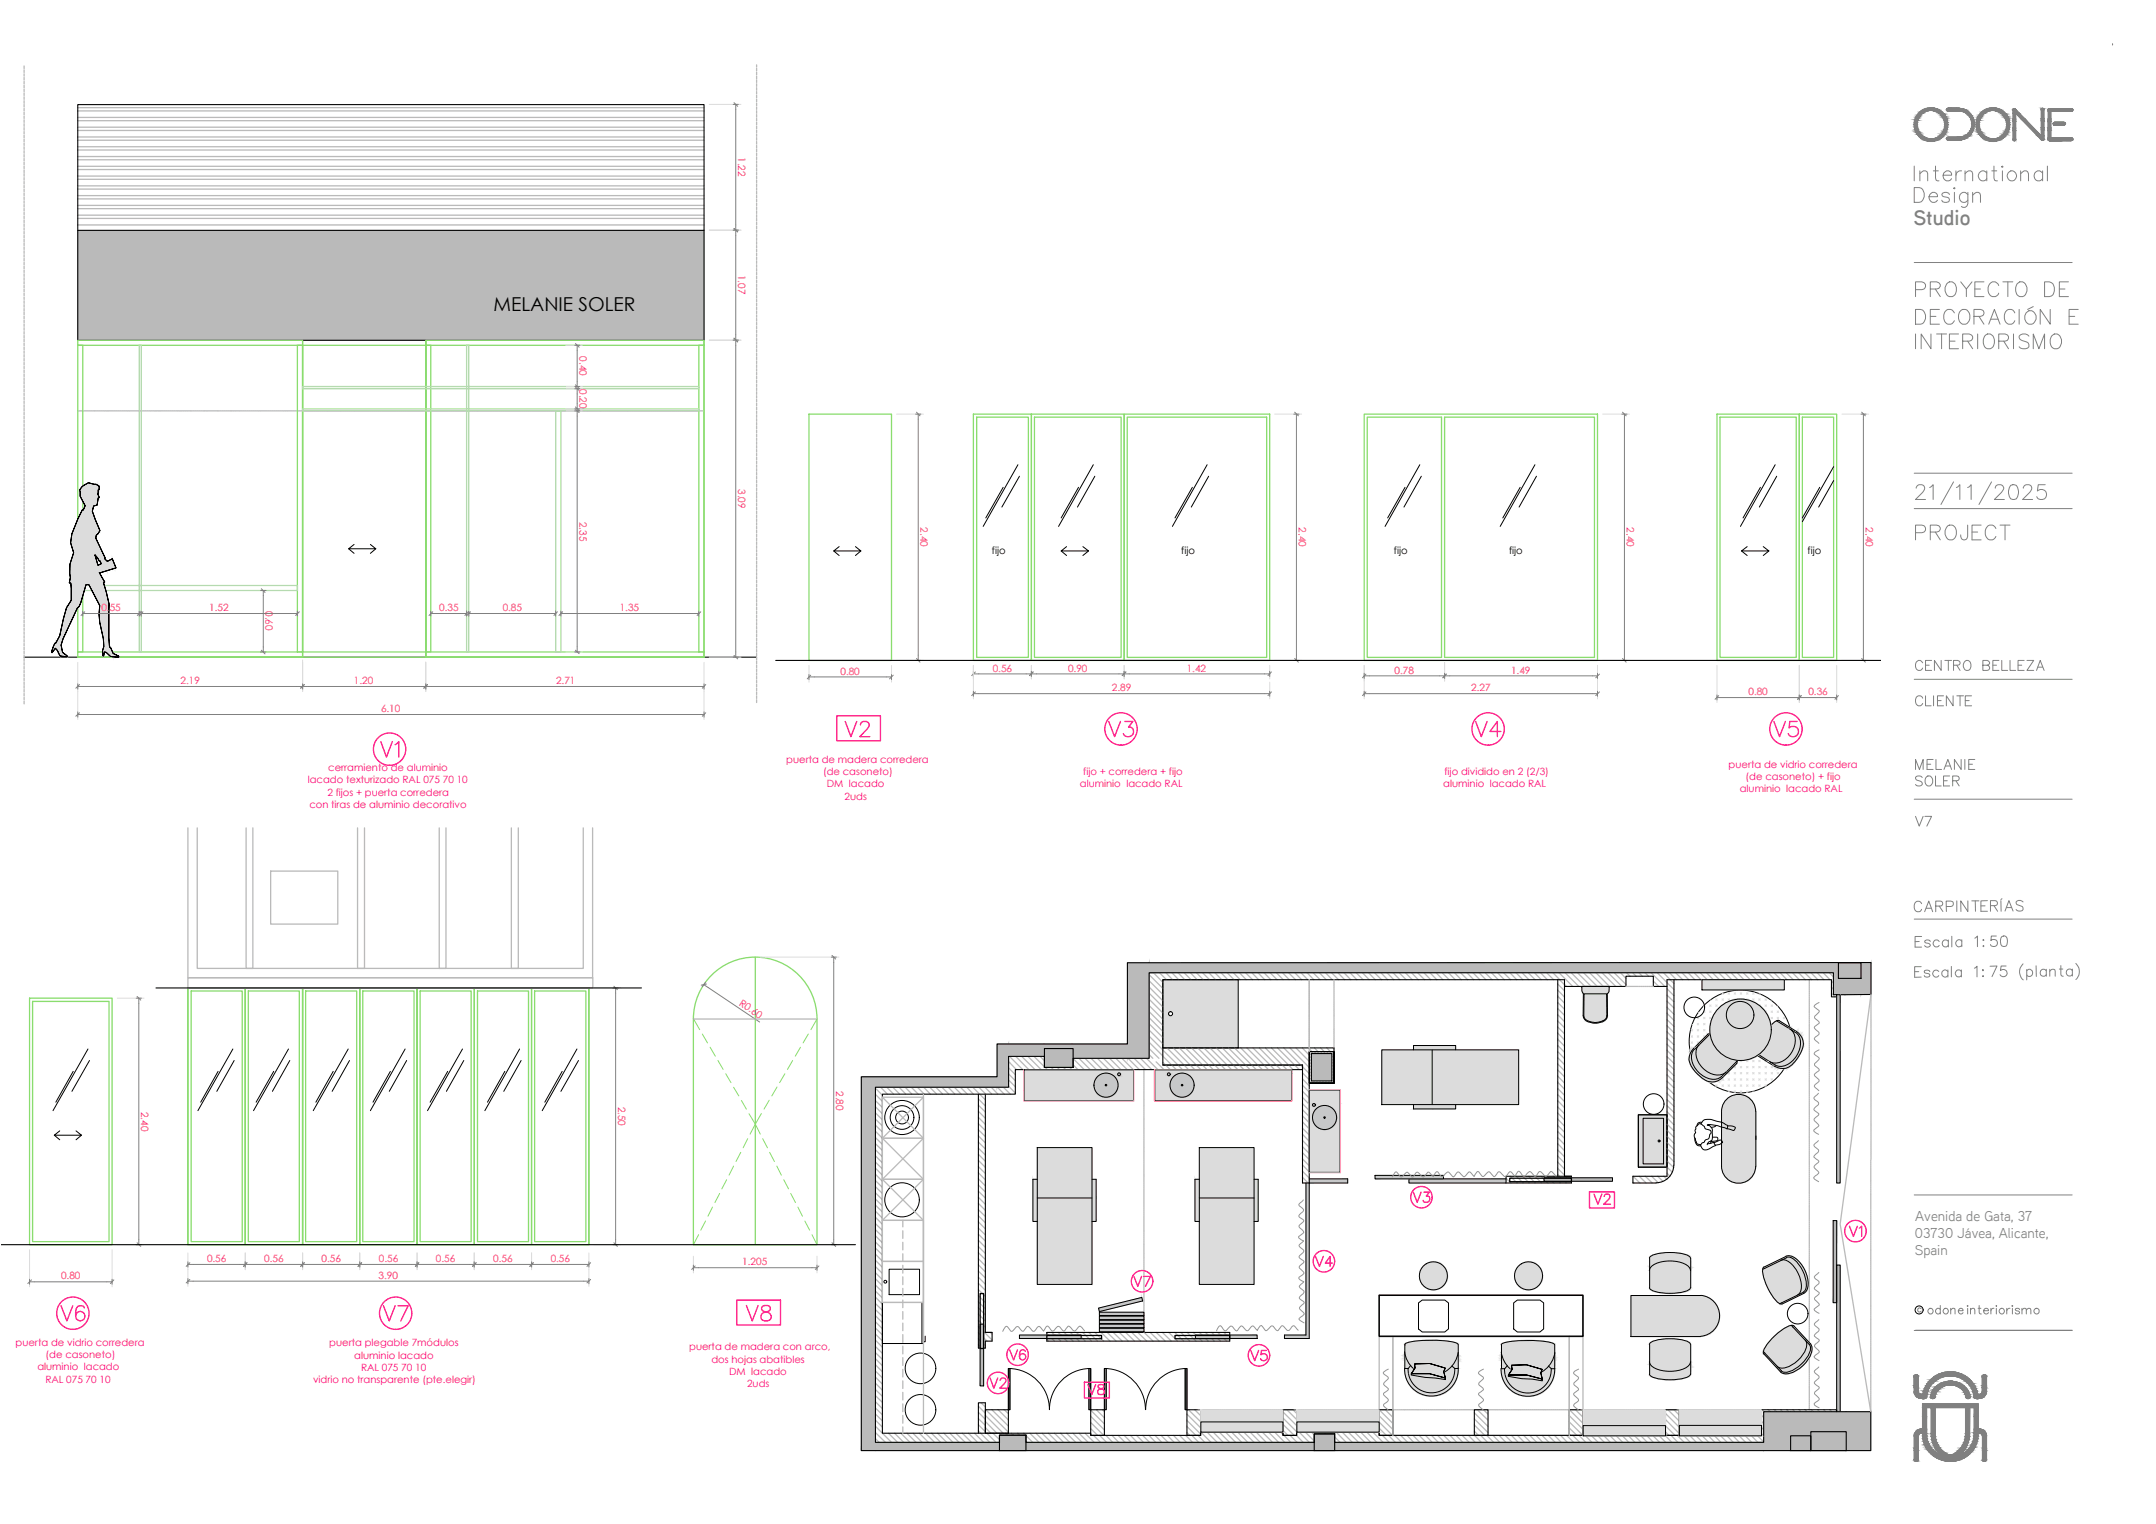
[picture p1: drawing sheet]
<svg xmlns="http://www.w3.org/2000/svg" width="420mm" height="297mm" viewBox="0 0 420 297" stroke-linecap="round" stroke-linejoin="round" font-family="sans-serif">
<defs><g id="words">
<text font-size="6.6" fill="#ff007f" x="73.4" y="148.9">V1</text>
<text font-size="6.2" fill="#808080" x="372.5" y="106.5">PROJECT</text>
<g font-size="6.2" fill="#ff007f">
<text x="163.7" y="144.6">V2</text>
<text x="215.2" y="144.6">V3</text>
<text x="286.8" y="144.6">V4</text>
<text x="344.7" y="144.6">V5</text>
<text x="10.9" y="258.6">V6</text>
<text x="73.7" y="258.6">V7</text>
<text x="144.6" y="258.6">V8</text>
</g>
<text font-size="5.3" fill="#808080" x="372.5" y="131.9">CENTRO BELLEZA</text>
<g font-size="5.3" fill="#ff007f">
<text x="274.5" y="235.7">V3</text>
<text x="309.7" y="236">V2</text>
<text x="359.5" y="242.4">V1</text>
<text x="195.8" y="266.3">V6</text>
<text x="211" y="273">V8</text>
</g>
<g font-size="4.9" fill="#808080">
<text x="372.5" y="138.6">CLIENTE</text>
<text x="372.5" y="162.3">V7</text>
</g>
<g font-size="4.9" fill="#ff007f">
<text x="220.1" y="251.9">V7</text>
<text x="255.4" y="248">V4</text>
<text x="242.7" y="266.3">V5</text>
<text x="191.9" y="271.6">V2</text>
</g>
<text font-size="4.1" fill="#808080" x="372.9" y="43.8">Studio</text>
<text font-size="3.7" x="96.2" y="60.5">MELANIE SOLER</text>
<text font-size="3.5" fill="#808080" x="372.9" y="256.8">c</text>
<g font-size="2.8" fill="#808080">
<text x="373.3" y="238.1">Avenida de Gata, 37</text>
<text x="373.2" y="241.3">03730 Jávea, Alicante,</text>
<text x="373.2" y="244.6">Spain</text>
</g>
<g font-size="1.9" fill="#ff3f00">
<text x="143.8" y="30.6" transform="rotate(90 143.8 30.6)">1.22</text>
<text x="143.8" y="53.6" transform="rotate(90 143.8 53.6)">1.07</text>
<text x="112.9" y="69.5" transform="rotate(90 112.9 69.5)">0.40</text>
<text x="112.9" y="75.8" transform="rotate(90 112.9 75.8)">0.20</text>
<text x="143.8" y="95.3" transform="rotate(90 143.8 95.3)">3.09</text>
<text x="112.9" y="101.7" transform="rotate(90 112.9 101.7)">2.35</text>
<text x="179.4" y="102.8" transform="rotate(90 179.4 102.8)">2.40</text>
<text x="253.1" y="102.8" transform="rotate(90 253.1 102.8)">2.40</text>
<text x="317" y="102.8" transform="rotate(90 317 102.8)">2.40</text>
<text x="363.6" y="102.8" transform="rotate(90 363.6 102.8)">2.40</text>
<text x="19.8" y="119.2">0.55</text>
<text x="40.8" y="119.2">1.52</text>
<text x="51.7" y="119.1" transform="rotate(90 51.7 119.1)">0.60</text>
<text x="85.6" y="119.2">0.35</text>
<text x="98" y="119.2">0.85</text>
<text x="120.8" y="119.2">1.35</text>
<text x="163.8" y="131.5">0.80</text>
<text x="193.5" y="130.9">0.56</text>
<text x="208.2" y="130.9">0.90</text>
<text x="231.3" y="130.9">1.42</text>
<text x="271.8" y="131.3">0.78</text>
<text x="294.5" y="131.3">1.49</text>
<text x="35.2" y="133.3">2.19</text>
<text x="69" y="133.3">1.20</text>
<text x="108.4" y="133.3">2.71</text>
<text x="216.7" y="134.8">2.89</text>
<text x="286.7" y="134.8">2.27</text>
<text x="340.7" y="135.5">0.80</text>
<text x="352.4" y="135.5">0.36</text>
<text x="74.3" y="138.8">6.10</text>
<text x="143.9" y="195.9" transform="rotate(34 143.9 195.9)">R0.60</text>
<text x="120.4" y="215.7" transform="rotate(90 120.4 215.7)">2.50</text>
<text x="162.9" y="212.7" transform="rotate(90 162.9 212.7)">2.80</text>
<text x="27.5" y="216.7" transform="rotate(90 27.5 216.7)">2.40</text>
<text x="40.3" y="246">0.56</text>
<text x="51.5" y="246">0.56</text>
<text x="62.7" y="246">0.56</text>
<text x="73.8" y="246">0.56</text>
<text x="85" y="246">0.56</text>
<text x="96.1" y="246">0.56</text>
<text x="107.3" y="246">0.56</text>
<text x="11.9" y="249.4">0.80</text>
<text x="73.8" y="249.2">3.90</text>
<text x="144.7" y="246.6">1.205</text>
</g>
<g font-size="1.9">
<text x="193.3" y="107.9">fijo</text>
<text x="230.2" y="107.9">fijo</text>
<text x="271.7" y="107.9">fijo</text>
<text x="294.1" y="107.9">fijo</text>
<text x="352.3" y="107.9">fijo</text>
</g>
<g font-size="1.9" fill="#ff007f">
<text x="153.2" y="148.7">puerta de madera corredera</text>
<text x="336.9" y="149.6">puerta de vidrio corredera</text>
<text x="60" y="152.7">lacado texturizado RAL 075 70 10</text>
<text x="63.8" y="155.1">2 fijos + puerta corredera</text>
<text x="64" y="150.3">cerramiento de aluminio</text>
<text x="160.4" y="151.1">(de casoneto)</text>
<text x="161.1" y="153.5">DM lacado</text>
<text x="164.6" y="155.9">2uds</text>
<text x="210.4" y="153.5">aluminio lacado RAL</text>
<text x="211.1" y="151.1">fijo + corredera + fijo</text>
<text x="281.3" y="153.5">aluminio lacado RAL</text>
<text x="281.5" y="151.1">fijo dividido en 2 (2/3)</text>
<text x="339" y="154.4">aluminio lacado RAL</text>
<text x="340.2" y="152">(de casoneto) + fijo</text>
<text x="60.3" y="157.5">con tiras de aluminio decorativo</text>
<text x="3" y="262.3">puerta de vidrio corredera</text>
<text x="64.2" y="262.4">puerta plegable 7módulos</text>
<text x="134.3" y="263.2">puerta de madera con arco,</text>
<text x="7.3" y="267.1">aluminio lacado</text>
<text x="8.8" y="269.5">RAL 075 70 10</text>
<text x="8.9" y="264.7">(de casoneto)</text>
<text x="61" y="269.6">vidrio no transparente (pte.elegir)</text>
<text x="69" y="264.8">aluminio lacado</text>
<text x="70.4" y="267.2">RAL 075 70 10</text>
<text x="138.6" y="265.6">dos hojas abatibles</text>
<text x="142.1" y="268">DM lacado</text>
<text x="145.6" y="270.4">2uds</text>
</g>
</g></defs>
<g fill="none" stroke="#8add6e" stroke-width=".25">
<path d="M15.2 66.3h122v61.8M15.2 66.3h43.8v1h-43.8zM15.2 67.3h.9v59.8h-.9zM58 67.3h1v59.8h-1zM59 67.3h24v59.8h-24zM59 66.3v61.8M83 66.3h54.2v1h-54.2zM83 67.3h.9v59.8h-.9zM136.2 67.3h1v59.8h-1zM157.6 80.7h16.1v48h-16.1zM189.7 80.7h11.3v48h-11.3zM190.3 81.3h10.1v46.8h-10.1z"/>
<path d="M201 80.7h18.1v48h-18.1zM201.6 81.3h16.9v46.8h-16.9zM219.1 80.7h28.3v48h-28.3zM219.7 81.3h27.1v46.8h-27.1zM265.9 80.7h45.4v48h-45.4zM266.4 81.3h14.5v46.8h-14.5zM281.5 81.3h29.2v46.8h-29.2zM334.6 80.7h16v48h-16zM335.2 81.3h14.9v46.8h-14.9zM350.6 80.7h7.3v48h-7.3zM351.2 81.3h6.1v46.8h-6.1zM15.2 127.1h43.8v1h-43.8z"/>
<path d="M15.2 128.1h122M83 128.1v-61.8v61.8M83 127.1h54.2v1h-54.2zM5.8 194.5h16v48.1h-16zM6.4 195.2h14.9v46.8h-14.9zM36.6 192.6h11.2v50h-11.2zM36.6 192.6v50M37.3 193.2h9.9v48.8h-9.9zM47.8 192.6h11.2v50h-11.2zM47.8 192.6v50M48.4 193.2h9.9v48.8h-9.9zM59 192.6h11.1v50h-11.1z"/>
<path d="M59 192.6v50M59.6 193.2h9.9v48.8h-9.9zM70.1 192.6h11.2v50h-11.2zM70.1 192.6v50M70.7 193.2h10v48.8h-10zM81.3 192.6h11.1v50h-11.1zM81.3 192.6v50M81.9 193.2h9.9v48.8h-9.9zM92.4 192.6h11.2v50h-11.2zM93 193.2h10v48.8h-10zM103.6 192.6h11.2v50h-11.2zM104.2 193.2h10v48.8h-10z"/>
<path d="M114.8 192.6v50M135.1 198.6a12 12 0 0 1 12.1-12.1 12 12 0 0 1 12 12.1M135.1 198.6v44h24.1v-44M147.2 186.5v56.1"/>
</g>
<!-- layer: ODONE_VIDRIO -->
<g fill="none" stroke="#000" stroke-width=".19">
<path d="M195.5 95l-3.4 6M198.4 90.6l-6.8 12M198.7 92.8l-3.5 6M210.2 95l-3.4 6M213.1 90.6l-6.8 12M213.4 92.8l-3.4 6M232.4 95l-3.4 6M235.2 90.6l-6.7 12M235.5 92.8l-3.3 6M273.8 95l-3.4 6M276.7 90.6l-6.8 12M277 92.8l-3.4 6"/>
<path d="M296.2 95l-3.3 6M299.1 90.6l-6.7 12M299.4 92.8l-3.4 6M343.1 95l-3.4 6M345.9 90.6l-6.7 12M346.2 92.8l-3.3 6M354.6 95l-3.4 6M357.3 93.7l-2.9 5.1M357.3 91l-6.1 10.7M67.9 107l1.1 .9M69 106.1l-1.1 .9h5.3l-1-.9M73.2 107l-1 .9"/>
<path d="M162.5 107.4l1 .9M163.5 106.5l-1 .9h5.3l-1.1-.9M167.8 107.4l-1.1 .9M206.8 107.4l1.1 .9M207.9 106.5l-1.1 .9h5.3l-1.1-.9M212.1 107.4l-1.1 .9M339.4 107.4l1.1 .9M340.5 106.5l-1.1 .9h5.3l-1.1-.9M344.7 107.4l-1.1 .9M14.3 208.8l-3.4 6M17.1 204.5l-6.8 12M17.4 206.7l-3.4 6"/>
<path d="M42.5 208.8l-3.4 6M45.4 204.5l-6.8 12M45.6 206.7l-3.4 6M53.3 208.8l-3.4 6M56.2 204.5l-6.8 12M56.5 206.7l-3.4 6M64.9 208.8l-3.3 6M67.9 204.5l-6.9 12M68.1 206.7l-3.4 6M76.1 208.8l-3.4 6M79 204.5l-6.8 12M79.2 206.7l-3.3 6"/>
<path d="M87.2 208.8l-3.4 6M90.1 204.5l-6.8 12M90.4 206.7l-3.4 6M98.4 208.8l-3.4 6M101.3 204.5l-6.8 12M101.6 206.7l-3.4 6M109.6 208.8l-3.4 6M112.4 204.5l-6.7 12M112.7 206.7l-3.4 6M10.6 221.3l1 .9M11.6 220.4l-1 .9h5.3l-1.1-.9M15.9 221.3l-1.1 .9"/>
</g>
<!-- layer: ODONE_COTAS -->
<g fill="none" stroke="#dcdcdc" stroke-width=".19">
<path d="M138.2 20.3h6.2M138.2 44.9h6.2M110.3 79.7h3.2M110.3 75.8h3.2M110.3 75.3h3.2M110.3 67.3h3.2M138.2 66.3h6.2M110.3 80.1h3.2M174.7 80.7h5.3M248.4 80.7h5.3M312.3 80.7h5.2M358.9 80.7h5.3"/>
<path d="M15.2 129.1v11.1M59 128.6v6.2M83 129.1v5.7M110.3 127.1h3.2M137.2 129.1v11.1M138.2 128.1h6.2M157.6 129.7v3.3M173.7 129.7v3.3M174.7 128.7h5.3M189.7 129.7v6.5M201 129.7v2.6M219.1 129.7v2.6"/>
<path d="M247.4 129.7v2.6M247.4 133v3.2M248.4 128.7h5.3M265.9 129.7v6.5M281.5 129.1v3.6M311.3 129.7v6.5M312.3 128.7h5.2M334.6 129.7v7.2M350.6 129.7v7.2M357.9 129.7v7.2M358.9 128.7h5.3M22.9 194.5h5.2"/>
<path d="M115.7 192.6h5.3M148.2 186.5h15.3M5.8 243.6v7.2M21.8 243.6v7.2M22.9 242.6h5.2M36.6 244.2v6.5M47.8 244.2v3.3M59 244.2v3.3M70.1 244.2v3.3M81.3 244.2v3.3M92.4 244.2v3.3M103.6 244.2v3.3"/>
<path d="M114.8 244.2v6.5M115.7 242.6h5.3M135.1 244.8v3.3M148.2 242.6h15.3M159.2 244.8v3.3"/>
</g>
<g fill="none" stroke="#808080" stroke-width=".19">
<path d="M142.9 20.3h1M143 20l.8 .7M143.4 20.3v107.8M142.9 44.9h1M143 44.5l.8 .7M112 79.7h1M112 75.8h1M112 75.3h1M112 67.3h1M112.1 79.7l.8 .7M112.1 79.3l.8 .7M112.1 75.4l.8 .7"/>
<path d="M112.1 75l.8 .7M112.1 67l.8 .7M112.5 67.3v8M112.5 75.8v3.9M142.9 66.3h1M143 65.9l.8 .8M112 80.1h1M112.5 80.1v47M178.4 80.7h1.1M178.6 80.3l.7 .8M178.9 80.7v48M252.1 80.7h1.1"/>
<path d="M252.3 80.3l.7 .8M252.6 80.7v48M316.1 80.7h1M316.2 80.3l.7 .8M316.6 80.7v48M362.7 80.7h.9M362.8 80.3l.7 .8M363.1 80.7v48M16.1 119.6h11M16.1 119.1v1M16.5 119.2l-.7 .8M27.1 119.1v1"/>
<path d="M27.5 119.2l-.7 .8M27.5 119.6h30.5M27.5 119.1v1M27.9 119.2l-.7 .8M50.8 115.1h1M50.9 114.8l.7 .7M51.3 115.1v12M58 119.1v1M58.3 119.2l-.7 .8M83.9 119.6h7M83.9 119.1v1M84.3 119.2l-.7 .8"/>
<path d="M90.9 119.1v1M91.3 119.2l-.7 .8M91.4 119.6h16.9M91.4 119.1v1M91.7 119.2l-.7 .8M108.3 119.1v1M108.6 119.2l-.6 .8M109.3 119.6h26.9M109.3 119.1v1M109.6 119.2l-.7 .8M136.2 119.1v1M136.6 119.2l-.8 .8"/>
<path d="M15.2 139.3h122M15.2 133.3v1M15.2 138.8v1M15.2 133.8h122M15.5 138.9l-.7 .7M15.5 133.4l-.7 .7M50.8 127.1h1M50.9 126.7l.7 .8M59 133.3v1M59.3 133.4l-.7 .7M83 133.3v1M83.3 133.4l-.7 .7"/>
<path d="M112 127.1h1M112.1 126.7l.8 .7M137.2 133.3v1M137.2 138.8v1M137.5 138.9l-.6 .7M137.5 133.4l-.6 .7M142.9 128.1h1M143 127.7l.8 .7M157.6 131.9h16.1M157.6 131.5v.9M158 131.6l-.7 .7M173.7 131.5v.9"/>
<path d="M174.1 131.6l-.7 .7M178.4 128.7h1.1M178.6 128.3l.7 .8M189.7 131.3h57.7M189.7 130.8v1.1M189.7 134.7v1M189.7 135.2h57.7M190.1 131l-.7 .7M190.1 134.9l-.7 .7M201 130.8v1.1M201.3 131l-.7 .7M219.1 130.8v1.1"/>
<path d="M219.4 131l-.7 .7M247.4 130.8v1.1M247.4 134.7v1M247.8 131l-.7 .7M247.8 134.9l-.7 .7M252.1 128.7h1.1M252.3 128.3l.7 .8M265.9 135.2h45.4M265.9 131.2v1M265.9 134.7v1M265.9 131.7h45.4M266.2 134.9l-.7 .7"/>
<path d="M266.2 131.4l-.7 .7M281.5 131.2v1M281.9 131.4l-.7 .7M311.3 131.2v1M311.3 134.7v1M311.7 134.9l-.7 .7M311.7 131.4l-.7 .7M316.1 128.7h1M316.2 128.3l.7 .8M334.6 136h23.3M334.6 135.5v.9M334.9 135.6l-.7 .7"/>
<path d="M350.6 135.5v.9M351 135.6l-.7 .7M357.9 135.5v.9M358.3 135.6l-.7 .7M362.7 128.7h.9M362.8 128.3l.7 .8M26.5 194.5h1.1M26.7 194.2l.7 .7M27.1 194.5v48.1M119.5 192.6h1M119.6 192.2l.7 .7M120 192.6v50"/>
<path d="M137.2 191.9l10.8 7.3M137.5 191.5l-.6 .8M137.7 191.8l-1 .2M162 186.5h1M162.1 186.2l.8 .7M162.5 186.5v56.1M5.8 249.8h16M5.8 249.3v1M6.1 249.5l-.7 .7M21.8 249.3v1M22.2 249.5l-.7 .7M26.5 242.6h1.1"/>
<path d="M26.7 242.2l.7 .7M36.6 246.5h78.2M36.6 245.9v1.1M36.6 249.2v1M36.6 249.7h78.2M37 246.1l-.7 .7M37 249.4l-.7 .6M47.8 245.9v1.1M48.1 246.1l-.6 .7M59 245.9v1.1M59.3 246.1l-.7 .7M70.1 245.9v1.1"/>
<path d="M70.5 246.1l-.7 .7M81.3 245.9v1.1M81.6 246.1l-.7 .7M92.4 245.9v1.1M92.8 246.1l-.7 .7M103.6 245.9v1.1M103.9 246.1l-.6 .7M114.8 245.9v1.1M114.8 249.2v1M115.1 249.4l-.7 .6M115.1 246.1l-.7 .7M119.5 242.6h1"/>
<path d="M119.6 242.2l.7 .7M135.1 247.1h24.1M135.1 246.6v1M135.5 246.7l-.7 .7M159.2 246.6v1M159.6 246.7l-.7 .7M162 242.6h1M162.1 242.2l.8 .7"/>
</g>
<!-- layer: ODONE_MUROS -->
<path d="M15.2 20.4h122v45.9h-122zM15.2 44.9h122M4.7 128.1h142.7M151.2 128.7h215.4M30.4 192.6h94.6M.2 242.6h166.5" fill="none" stroke="#000" stroke-width=".21"/>
<g fill="none" stroke="#bababa" stroke-width=".25">
<path d="M4.7 12.9v.5M4.7 13.6v.5M4.7 14.4v.4M4.7 15.1v.5M4.7 15.9v.5M4.7 16.6v.5M4.7 17.4v.5M4.7 18.1v.5M4.7 18.9v.5M4.7 19.6v.5M147.4 12.6v.5M147.4 13.3v.5"/>
<path d="M147.4 14.1v.5M147.4 14.8v.6M147.4 15.6v.5M147.4 16.3v.5M147.4 17.1v.5M147.4 17.9v.4M147.4 18.6v.5M147.4 19.3v.5M4.7 20.3v.6M4.7 21.1v.5M4.7 21.9v.5M4.7 22.6v.5"/>
<path d="M4.7 23.4v.5M4.7 24.1v.5M4.7 24.9v.5M4.7 25.6v.5M4.7 26.4v.5M4.7 27.1v.5M4.7 27.9v.4M4.7 28.6v.5M4.7 29.4v.5M4.7 30.1v.5M4.7 30.9v.5M4.7 31.6v.5"/>
<path d="M4.7 32.4v.5M4.7 33.1v.5M4.7 33.9v.5M4.7 34.6v.5M4.7 35.4v.5M4.7 36.1v.5M4.7 36.9v.5M4.7 37.6v.5M4.7 38.4v.5M4.7 39.1v.5M4.7 39.9v.5M147.4 20.1v.5"/>
<path d="M147.4 20.9v.4M147.4 21.6v.5M147.4 22.3v.5M147.4 23.1v.5M147.4 23.8v.5M147.4 24.6v.5M147.4 25.3v.6M147.4 26.1v.5M147.4 26.8v.5M147.4 27.6v.5M147.4 28.3v.6M147.4 29.1v.5"/>
<path d="M147.4 29.8v.5M147.4 30.6v.5M147.4 31.4v.4M147.4 32.1v.5M147.4 32.8v.5M147.4 33.6v.5M147.4 34.4v.4M147.4 35.1v.5M147.4 35.8v.6M147.4 36.6v.5M147.4 37.3v.5M147.4 38.1v.5"/>
<path d="M147.4 38.8v.6M147.4 39.6v.5M4.7 40.6v.5M4.7 41.4v.5M4.7 42.1v.5M4.7 42.9v.5M4.7 43.6v.5M4.7 44.4v.5M4.7 45.1v.5M4.7 45.9v.5M4.7 46.6v.5M4.7 47.4v.5"/>
<path d="M4.7 48.1v.5M4.7 48.9v.5M4.7 49.6v.5M4.7 50.4v.5M4.7 51.1v.5M4.7 51.9v.5M4.7 52.6v.5M4.7 53.4v.5M4.7 54.1v.5M4.7 54.9v.5M4.7 55.6v.5M4.7 56.4v.5"/>
<path d="M4.7 57.1v.5M4.7 57.9v.5M4.7 58.6v.5M4.7 59.4v.5M147.4 40.3v.5M147.4 41.1v.5M147.4 41.9v.5M147.4 42.6v.5M147.4 43.3v.5M147.4 44.1v.5M147.4 44.9v.4M147.4 45.6v.5"/>
<path d="M147.4 46.3v.5M147.4 47.1v.5M147.4 47.9v.4M147.4 48.6v.5M147.4 49.3v.6M147.4 50.1v.5M147.4 50.8v.5M147.4 51.6v.5M147.4 52.4v.5M147.4 53.1v.5M147.4 53.8v.5M147.4 54.6v.5"/>
<path d="M147.4 55.4v.5M147.4 56.1v.5M147.4 56.8v.5M147.4 57.6v.5M147.4 58.4v.4M147.4 59.1v.5M147.4 59.8v.6M4.7 60.1v.5M4.7 60.9v.5M4.7 61.6v.5M4.7 62.4v.5M4.7 63.1v.5"/>
<path d="M4.7 63.9v.5M4.7 64.6v.5M4.7 65.4v.5M4.7 66.1v.5M4.7 66.9v.5M4.7 67.6v.5M4.7 68.4v.5M4.7 69.1v.5M4.7 69.9v.5M4.7 70.6v.5M4.7 71.4v.5M4.7 72.1v.5"/>
<path d="M4.7 72.9v.5M4.7 73.6v.6M4.7 74.4v.5M4.7 75.1v.5M4.7 75.9v.5M4.7 76.7v.4M4.7 77.4v.5M4.7 78.1v.5M4.7 78.9v.5M4.7 79.6v.5M147.4 60.6v.5M147.4 61.4v.4"/>
<path d="M147.4 62.1v.5M147.4 62.9v.5M147.4 63.6v.5M147.4 64.3v.5M147.4 65.1v.5M147.4 65.9v.5M147.4 66.6v.5M147.4 67.3v.5M147.4 68.1v.5M147.4 68.9v.5M147.4 69.6v.5M147.4 70.3v.6"/>
<path d="M147.4 71.1v.5M147.4 71.9v.4M147.4 72.6v.5M147.4 73.3v.6M147.4 74.1v.5M147.4 74.9v.4M147.4 75.6v.5M147.4 76.4v.5M147.4 77.1v.5M147.4 77.8v.5M147.4 78.6v.5M147.4 79.4v.5"/>
<path d="M4.7 80.4v.5M4.7 81.1v.5M4.7 81.9v.5M4.7 82.6v.5M4.7 83.4v.5M4.7 84.1v.6M4.7 84.9v.5M4.7 85.6v.5M4.7 86.4v.5M4.7 87.2v.5M4.7 87.9v.5M4.7 88.6v.5"/>
<path d="M4.7 89.4v.5M4.7 90.2v.4M4.7 90.9v.5M4.7 91.6v.5M4.7 92.4v.5M4.7 93.1v.5M4.7 93.9v.5M4.7 94.6v.6M4.7 95.4v.5M4.7 96.1v.5M4.7 96.9v.5M4.7 97.6v.6"/>
<path d="M4.7 98.4v.5M4.7 99.1v.5M4.7 99.9v.5M147.4 80.1v.5M147.4 80.8v.6M147.4 81.6v.5M147.4 82.4v.5M147.4 83.1v.5M147.4 83.8v.6M147.4 84.6v.5M147.4 85.4v.4M147.4 86.1v.5"/>
<path d="M147.4 86.9v.5M147.4 87.6v.5M147.4 88.4v.4M147.4 89.1v.5M147.4 89.9v.5M147.4 90.6v.5M147.4 91.3v.5M147.4 92.1v.5M147.4 92.9v.5M147.4 93.6v.5M147.4 94.3v.6M147.4 95.1v.5"/>
<path d="M147.4 95.9v.5M147.4 96.6v.5M147.4 97.4v.5M147.4 98.1v.5M147.4 98.9v.4M147.4 99.6v.5M4.7 100.7v.5M4.7 101.4v.5M4.7 102.1v.5M4.7 102.9v.5M4.7 103.7v.4M4.7 104.4v.5"/>
<path d="M4.7 105.1v.5M4.7 105.9v.5M4.7 106.6v.5M4.7 107.4v.5M4.7 108.1v.6M4.7 108.9v.5M4.7 109.6v.5M4.7 110.4v.5M4.7 111.2v.5M4.7 111.9v.5M4.7 112.6v.5M4.7 113.4v.5"/>
<path d="M4.7 114.2v.5M4.7 114.9v.5M4.7 115.6v.5M4.7 116.4v.5M4.7 117.2v.4M4.7 117.9v.5M4.7 118.6v.6M4.7 119.4v.5M147.4 100.4v.5M147.4 101.1v.5M147.4 101.9v.4M147.4 102.6v.5"/>
<path d="M147.4 103.4v.5M147.4 104.1v.5M147.4 104.8v.6M147.4 105.6v.5M147.4 106.4v.5M147.4 107.1v.5M147.4 107.9v.5M147.4 108.6v.5M147.4 109.4v.5M147.4 110.1v.5M147.4 110.9v.5M147.4 111.6v.5"/>
<path d="M147.4 112.4v.4M147.4 113.1v.5M147.4 113.9v.5M147.4 114.6v.5M147.4 115.4v.5M147.4 116.1v.5M147.4 116.9v.5M147.4 117.6v.5M147.4 118.3v.6M147.4 119.1v.5M147.4 119.9v.5M4.7 120.1v.5"/>
<path d="M4.7 120.9v.5M4.7 121.7v.5M4.7 122.4v.5M4.7 123.1v.5M4.7 123.9v.5M4.7 124.7v.5M4.7 125.4v.5M4.7 126.1v.5M4.7 126.9v.5M4.7 127.7v.5M4.7 128.4v.5M4.7 129.1v.6"/>
<path d="M4.7 129.9v.5M4.7 130.7v.4M4.7 131.4v.5M4.7 132.2v.5M4.7 132.9v.5M4.7 133.6v.5M4.7 134.4v.5M4.7 135.2v.5M4.7 135.9v.5M4.7 136.6v.6M147.4 120.6v.5M147.4 121.4v.5"/>
<path d="M147.4 122.1v.5M147.4 122.9v.5M147.4 123.6v.5M147.4 124.4v.5M147.4 125.1v.5M147.4 125.9v.5M147.4 126.6v.5M147.4 127.4v.5M147.4 128.1v.5M147.4 128.8v.6M147.4 129.6v.5M147.4 130.4v.5"/>
<path d="M147.4 131.1v.5M147.4 131.9v.5M147.4 132.6v.5M147.4 133.4v.5M147.4 134.1v.5M147.4 134.9v.5M147.4 135.6v.5M147.4 136.4v.5M172 213.9h8v8h-8zM172 213.9l8 8-8 8M180 213.3v66.1M180 213.9l-8 8"/>
<path d="M172 237.9h8v8h-8zM172 221.9h8v8h-8zM172 229.9h8v8h-8zM172 221.9l8 8-8 8M172 229.9l8 8M175.9 237.9v1.2M175.9 239.9v1.5M172 245.9h8v8h-8zM175.9 242.1v1.5M175.9 244.4v1.5M175.9 246.6v1.5M175.9 248.9v1.5"/>
<path d="M175.9 251.1v1.5M175.9 253.4v1.5M175.9 255.6v1.5M175.9 257.9v1.5M175.9 260.1v1.5M175.9 262.4v1.5M175.9 264.6v1.5M175.9 266.9v1.5M175.9 269.1v1.5M175.9 271.4v1.5M175.9 273.6v1.6M175.9 275.9v1.5"/>
<path d="M175.9 278.1v1.3M268.8 260.5h39.7M271.4 260.5v19.4M305.8 260.5v19.4"/>
</g>
<!-- layer: ODONE_MUROS_SOMBREADO -->
<g fill="none" stroke="#bababa" stroke-width=".25">
<path d="M15.2 38.8h122M15.2 36.9h122M15.2 35h122M15.2 33h122M15.2 31.1h122M15.2 29.2h122M15.2 27.3h122M15.2 25.4h122M15.2 23.5h122M15.2 21.6h122M15.2 38.1h122M15.2 36.2h122"/>
<path d="M15.2 34.3h122M15.2 32.4h122M15.2 30.5h122M15.2 28.6h122M15.2 26.7h122M15.2 24.8h122M15.2 22.9h122M15.2 21h122M15.2 42.6h122M15.2 40.7h122M15.2 43.8h122M15.2 41.9h122"/>
<path d="M15.2 40h122M15.2 80.1h.2M15.5 80.1h.2M15.8 80.1h.3M16.2 80.1h.3M16.6 80.1h.2M17 80.1h.2M17.4 80.1h.2M17.7 80.1h.3M18.1 80.1h.3M18.5 80.1h.2M18.8 80.1h.3"/>
<path d="M19.2 80.1h.3M19.6 80.1h.3M20 80.1h.2M20.4 80.1h.2M20.7 80.1h.3M21.1 80.1h.2M21.5 80.1h.2M21.8 80.1h.3M22.2 80.1h.3M22.6 80.1h.3M23 80.1h.2M23.4 80.1h.2"/>
<path d="M23.7 80.1h.3M24.1 80.1h.2M24.5 80.1h.2M24.8 80.1h.3M25.2 80.1h.3M25.6 80.1h.3M26 80.1h.2M26.4 80.1h.2M26.7 80.1h.3M27.1 80.1h.2M27.5 80.1h.2M27.9 80.1h.2"/>
<path d="M28.2 80.1h.3M28.6 80.1h.3M29 80.1h.2M29.3 80.1h.3M29.7 80.1h.3M30.1 80.1h.3M30.5 80.1h.2M30.9 80.1h.2M31.2 80.1h.3M31.6 80.1h.2M32 80.1h.2M32.3 80.1h.3"/>
<path d="M32.7 80.1h.3M33.1 80.1h.3M33.5 80.1h.2M33.9 80.1h.2M34.2 80.1h.3M34.6 80.1h.2M35 80.1h.2M35.3 80.1h.3M35.7 80.1h.3M36.1 80.1h.3M36.5 80.1h.2M36.9 80.1h.2"/>
<path d="M37.2 80.1h.3M37.6 80.1h.2M38 80.1h.2M38.4 80.1h.2M38.7 80.1h.3M39.1 80.1h.3M39.5 80.1h.3M39.8 80.1h.3M40.2 80.1h.3M40.6 80.1h.3M41 80.1h.2M41.4 80.1h.2"/>
<path d="M41.7 80.1h.3M42.1 80.1h.3M42.5 80.1h.2M42.8 80.1h.3M43.2 80.1h.3M43.6 80.1h.3M44 80.1h.2M44.4 80.1h.2M44.7 80.1h.3M45.1 80.1h.2M45.5 80.1h.2M45.8 80.1h.3"/>
<path d="M46.2 80.1h.3M46.6 80.1h.3M47 80.1h.2M47.4 80.1h.2M47.8 80.1h.2M48.1 80.1h.2M48.5 80.1h.2M48.9 80.1h.2M49.2 80.1h.3M49.6 80.1h.3M50 80.1h.2M50.4 80.1h.2"/>
<path d="M50.7 80.1h.3M51.1 80.1h.3M51.5 80.1h.2M51.9 80.1h.2M52.2 80.1h.3M52.6 80.1h.3M53 80.1h.2M53.3 80.1h.3M53.7 80.1h.3M54.1 80.1h.3M54.5 80.1h.2M54.9 80.1h.2"/>
<path d="M55.2 80.1h.3M55.6 80.1h.2M56 80.1h.2M56.3 80.1h.3M56.7 80.1h.3M57.1 80.1h.3M57.5 80.1h.2M57.9 80.1h.2M58.3 80.1h.2M58.6 80.1h.2M59 80.1h.2M59.4 80.1h.2"/>
<path d="M59.7 80.1h.3M60.1 80.1h.3M60.5 80.1h.2M60.9 80.1h.2M61.2 80.1h.3M61.6 80.1h.2M62 80.1h.2M62.4 80.1h.2M62.7 80.1h.3M63.1 80.1h.3M63.5 80.1h.3M63.8 80.1h.3"/>
<path d="M64.2 80.1h.3M64.6 80.1h.3M65 80.1h.2M65.4 80.1h.2M65.7 80.1h.3M66.1 80.1h.3M66.5 80.1h.2M66.8 80.1h.3M67.2 80.1h.3M67.6 80.1h.3M68 80.1h.2M68.4 80.1h.2"/>
<path d="M68.7 80.1h.3M69.1 80.1h.2M69.5 80.1h.2M69.9 80.1h.2M70.2 80.1h.3M70.6 80.1h.3M71 80.1h.2M71.4 80.1h.2M71.8 80.1h.2M72.1 80.1h.2M72.5 80.1h.2M72.9 80.1h.2"/>
<path d="M73.2 80.1h.3M73.6 80.1h.3M74 80.1h.3M74.4 80.1h.2M74.7 80.1h.3M75.1 80.1h.3M75.5 80.1h.2M75.9 80.1h.2M76.2 80.1h.3M76.6 80.1h.3M77 80.1h.2M77.3 80.1h.3"/>
<path d="M77.7 80.1h.3M78.1 80.1h.3M78.5 80.1h.2M78.9 80.1h.2M79.2 80.1h.3M79.6 80.1h.2M80 80.1h.2M80.3 80.1h.3M80.7 80.1h.3M81.1 80.1h.3M81.5 80.1h.2M81.9 80.1h.2"/>
<path d="M82.3 80.1h.2M82.6 80.1h.2M83 80.1h.2M83.4 80.1h.2M83.7 80.1h.3M84.1 80.1h.3M84.5 80.1h.3M84.9 80.1h.2M85.2 80.1h.3M85.6 80.1h.3M86 80.1h.2M86.4 80.1h.2"/>
<path d="M86.7 80.1h.3M87.1 80.1h.3M87.5 80.1h.2M87.8 80.1h.3M88.2 80.1h.3M88.6 80.1h.3M89 80.1h.2M89.4 80.1h.2M89.7 80.1h.3M90.1 80.1h.3M90.5 80.1h.2M90.8 80.1h.3"/>
<path d="M91.2 80.1h.3M91.6 80.1h.3M92 80.1h.2M92.4 80.1h.2M92.8 80.1h.2M93.1 80.1h.2M93.5 80.1h.2M93.9 80.1h.2M94.2 80.1h.3M94.6 80.1h.3M95 80.1h.3M95.4 80.1h.2"/>
<path d="M95.7 80.1h.3M96.1 80.1h.3M96.5 80.1h.2M96.9 80.1h.2M97.2 80.1h.3M97.6 80.1h.3M98 80.1h.3M98.4 80.1h.2M98.7 80.1h.3M99.1 80.1h.3M99.5 80.1h.2M99.9 80.1h.2"/>
<path d="M100.2 80.1h.3M100.6 80.1h.3M101 80.1h.2M101.3 80.1h.3M101.7 80.1h.3M102.1 80.1h.3M102.5 80.1h.2M102.9 80.1h.2M103.3 80.1h.2M103.6 80.1h.2M104 80.1h.2M104.4 80.1h.2"/>
<path d="M104.7 80.1h.3M105.1 80.1h.3M105.5 80.1h.2M105.9 80.1h.2M106.3 80.1h.2M106.6 80.1h.2M107 80.1h.2M107.4 80.1h.2M107.7 80.1h.3M108.1 80.1h.3M108.5 80.1h.3M108.9 80.1h.2"/>
<path d="M109.2 80.1h.3M109.6 80.1h.3M110 80.1h.2M110.4 80.1h.2M110.7 80.1h.3M111.1 80.1h.3M111.5 80.1h.2M111.8 80.1h.3M112.2 80.1h.3M112.6 80.1h.3M113 80.1h.2M113.4 80.1h.2"/>
<path d="M113.7 80.1h.3M114.1 80.1h.3M114.5 80.1h.2M114.9 80.1h.2M115.2 80.1h.3M115.6 80.1h.3M116 80.1h.2M116.4 80.1h.2M116.8 80.1h.2M117.1 80.1h.2M117.5 80.1h.2M117.9 80.1h.2"/>
<path d="M118.2 80.1h.3M118.6 80.1h.3M119 80.1h.3M119.4 80.1h.2M119.7 80.1h.3M120.1 80.1h.3M120.5 80.1h.2M120.9 80.1h.2M121.2 80.1h.3M121.6 80.1h.3M122 80.1h.3M122.3 80.1h.3"/>
<path d="M122.7 80.1h.3M123.1 80.1h.3M123.5 80.1h.2M123.9 80.1h.2M124.2 80.1h.3M124.6 80.1h.3M125 80.1h.2M125.3 80.1h.3M125.7 80.1h.3M126.1 80.1h.3M126.5 80.1h.2M126.9 80.1h.2"/>
<path d="M127.3 80.1h.2M127.6 80.1h.2M128 80.1h.2M128.4 80.1h.2M128.7 80.1h.3M129.1 80.1h.3M129.5 80.1h.3M129.9 80.1h.2M130.3 80.1h.2M130.6 80.1h.3M131 80.1h.2M131.4 80.1h.2"/>
<path d="M131.7 80.1h.3M132.1 80.1h.3M132.5 80.1h.3M132.9 80.1h.2M133.2 80.1h.3M133.6 80.1h.3M134 80.1h.2M134.4 80.1h.2M134.7 80.1h.3M135.1 80.1h.3M135.5 80.1h.2M135.8 80.1h.3"/>
<path d="M136.2 80.1h.3M136.6 80.1h.3M137 80.1h.2M36.6 161.4v29.2h78.9v-29.2M38.4 161.4v27.4h75.3v-27.4M48 161.4v27.4h1.3v-27.4M52.7 169.8h13.1v10.3h-13.1zM69.7 161.4v27.4h1.3v-27.4M85.6 161.4v27.4h1.3v-27.4M99.7 161.4v27.4h1.3v-27.4M36.6 190.6h78.9v2h-78.9zM135.1 198.6h24.1"/>
</g>
<path d="M15.2 66.3h122v-21.4zM15.2 44.9h122l-122 21.4z" fill="#bababa" stroke="#bababa" stroke-width=".19"/>
<path d="M27.1 67.3h.4v59.8h-.4zM59 75.3h77.2v.5h-77.2zM59 79.7h77.2v.4h-77.2zM90.9 67.3h.5v59.8h-.5zM108.3 80.1h1v47h-1zM16.1 114.1h41.9v1h-41.9z" fill="none" stroke="#afd9aa" stroke-width=".25"/>
<!-- layer: ODONE_MOBILIARIO_SOMBRAS -->
<g fill="#dcdcdc" stroke="#dcdcdc" stroke-width=".19">
<path d="M10.2 126.8v.4l-.2-.1z"/>
<path d="M13.6 113.2l-.1 .4z"/>
<path d="M13.6 110v2.3z"/>
<path d="M13.8 105.4v.5z"/>
<path d="M15.6 95.4v.4l-.1-.3z"/>
<path d="M19.3 94.7v.7z"/>
<path d="M19.3 119.1v1.2z"/>
<path d="M19.1 96.4l.2 .6z"/>
<path d="M19.1 96.4l.2 .6-.2 .1z"/>
<path d="M20.1 126.6v1.2z"/>
<path d="M20.2 113.1l.2 .4h-.2z"/>
<path d="M20.4 108.6v.2z"/>
<path d="M21.2 117.4v1.8z"/>
<path d="M22.4 110.1l.2 .6h-.2z"/>
<path d="M22.4 127.5l.7 .6-.7-.1z"/>
<path d="M317.8 252.5h13.7z"/>
<path d="M317.8 260.5h13.9z"/>
<path d="M215.9 209.2h2z"/>
<path d="M216.1 209.3h1.7z"/>
<path d="M216.2 209.3h1.6z"/>
<path d="M273.8 263.5v.1z"/>
<path d="M273.8 263.6h10.4l-.1 .2z"/>
<path d="M278.8 268.1h.3z"/>
<path d="M292.6 263.6v.1z"/>
<path d="M293.4 266.6h.7z"/>
<path d="M297.7 268.1h.2z"/>
<path d="M308.5 274.8h16.1v5.1z"/>
<path d="M327.2 274.8h16.1v5.1z"/>
<path d="M300.6 268.8v.3z"/>
<path d="M294 268h2.7l-.1 .7z"/>
<path d="M300.4 268.1l.2 .7h-.3z"/>
<path d="M300.4 266.9h.1l-.2 .7z"/>
<path d="M294.6 266.1h.2l-.1 .8z"/>
<path d="M294.7 266.9l-.1 1.1-.2-.8z"/>
<path d="M332.4 210l.9 .9z"/>
<path d="M331.5 209.4l1.3 1.4z"/>
<path d="M329.4 207.5l3.1 3.1z"/>
<path d="M329.5 207.7l2.9 2.9z"/>
<path d="M329.6 207.8l2.7 2.7z"/>
<path d="M329.7 208l2.4 2.4z"/>
<path d="M330.1 208.5l1.5 1.6z"/>
<path d="M330.4 208.9l.9 .8z"/>
<path d="M330.6 209.1l.4 .5z"/>
<path d="M330.7 209.2l.3 .4z"/>
<path d="M331.1 203.7h-.1z"/>
<path d="M348.3 207.5l-.4 .7z"/>
<path d="M351.4 203.2l-.6 1z"/>
<path d="M351.4 203.7l-1 1.6z"/>
<path d="M351.3 204.2l-2.1 3.3z"/>
<path d="M351.2 204.5l-1.7 2.7z"/>
<path d="M351.1 204.8l-1.4 2.3z"/>
<path d="M351 205l-1.2 1.9z"/>
<path d="M350.6 205.7l-.2 .4z"/>
<path d="M344.8 206.9l.2 .1z"/>
<path d="M281.7 268.6l-.1 .3z"/>
<path d="M275 267.7h2.8l-.1 .8z"/>
<path d="M281.5 267.8l.2 .8-.3-.1z"/>
<path d="M281.4 266.6h.2l-.3 .8z"/>
<path d="M275.7 265.8h.2l-.1 .8z"/>
<path d="M275.8 266.6l-.2 1.1-.1-.7z"/>
<path d="M329.5 265.4v.1z"/>
<path d="M321.5 247.6v.1z"/>
<path d="M10.2 126.8h.3l-.3 .4zM10.5 125.8l-.3 1h.3z"/>
<path d="M10.5 125.8l.3 .6-.3 .4zM10.8 125.3l-.3 .5 .3 .6z"/>
<path d="M10.8 125.3v1.1zM10.8 125.3v1.1z"/>
<path d="M10.8 125.3l.1 1.2zM10.8 125.3l.1 1.2z"/>
<path d="M10.9 125.3l.3 1.5-.3-.3zM11.2 124.8l-.3 .5 .3 1.5z"/>
<path d="M11.2 124.8l.4 3-.4-1zM11.6 123.9l-.4 .9 .4 3z"/>
<path d="M11.6 123.9l.1 3.9zM11.7 123.8v4z"/>
<path d="M11.7 123.8l.2 4.1-.2-.1zM11.9 122.7l-.2 1.1 .2 4.1z"/>
<path d="M11.9 125.8v2.1zM11.9 125.8v2.1z"/>
<path d="M11.9 122.7v3.1zM11.9 122.4v3.2z"/>
<path d="M11.9 125.9l.1 2zM11.9 125.9l.1 2z"/>
<path d="M12 126.1l.1 1.8h-.1zM12 126.1l.1 1.8z"/>
<path d="M12.1 126.7l.1 1.2zM12.1 126.7l.1 1.2z"/>
<path d="M11.9 122.4l.4 2.1-.4 1.1zM12.3 120.9l-.4 1.5 .4 2.1z"/>
<path d="M12.3 120.9v3.6zM12.4 120.6v3.8z"/>
<path d="M12.4 120.6l.6 2.4-.6 1.4zM13 118.5l-.6 2.1 .6 2.4z"/>
<path d="M12.2 127.2l.9 .8-.9-.1zM12.2 127.2l.9 .8v-.2z"/>
<path d="M13.6 113.2l.1 .5-.1-.1zM13.7 112.6l-.1 .6 .1 .5z"/>
<path d="M13.6 110l.1 2.6zM13.7 109.8v2.8z"/>
<path d="M13.7 109.8l.1 3.9zM13.8 109.5v4.2z"/>
<path d="M13 118.5l.9 2.6-.9 1.9zM13.9 117l-.9 1.5 .9 2.6z"/>
<path d="M13.8 109.5l.1 5.1zM13.9 109.2v5.4z"/>
<path d="M13.8 105.4l.2 1.2zM14 104l-.2 1.4 .2 1.2z"/>
<path d="M13.9 109.2l.5 10.9-.5 1zM14.4 107.7l-.5 1.5 .5 10.9z"/>
<path d="M14 104l.4 3.7-.4-1.1zM14.4 103.2l-.4 .8 .4 3.7z"/>
<path d="M14.4 103.2l.7 15.3-.7 1.6zM15.1 101.4l-.7 1.8 .7 15.3z"/>
<path d="M15.1 101.4l.1 17-.1 .1zM15.2 101.1l-.1 .3 .1 17z"/>
<path d="M15.2 101.1l.2 17.1-.2 .2zM15.4 100.7l-.2 .4 .2 17.1z"/>
<path d="M15.6 95.4v1.3zM15.6 95.4v1.3z"/>
<path d="M15.4 100.7l.3 16.8-.3 .7zM15.7 100l-.3 .7 .3 16.8z"/>
<path d="M15.6 95.4l.3 1.9-.3-.6zM15.9 94.9l-.3 .5 .3 1.9z"/>
<path d="M15.7 100l.3 16.4-.3 1.1zM16 99.4l-.3 .6 .3 16.4z"/>
<path d="M16 99.4l.2 16.4-.2 .6zM16 99.4l.2 16.4v-16.4z"/>
<path d="M15.9 94.9l.4 3-.4-.6zM15.9 94.9l.4 3v-3.3z"/>
<path d="M16.2 99.4l.4 15-.4 1.4zM16.6 98.6l-.4 .8 .4 15z"/>
<path d="M16.3 94.6l.3 4-.3-.7zM16.3 94.6l.3 4v-4.1z"/>
<path d="M16.6 94.5l.2 19.4-.2 .5zM16.6 94.5l.2 19.4v-19.5z"/>
<path d="M16.8 94.4l.4 19.5h-.4zM16.8 94.4l.4 19.5v-19.8z"/>
<path d="M17.2 94.1l.1 19.8zM17.2 94.1l.1 19.8z"/>
<path d="M17.3 94.1l.7 21.2-.7-1.4zM17.3 94.1l.7 21.2v-21z"/>
<path d="M18 99.6l.2 16.1-.2-.4zM18 99.6l.2 16.1v-15.4z"/>
<path d="M18 94.3l.2 4.3-.2 1zM18 94.3l.2 4.3v-4.3z"/>
<path d="M18.2 94.3l.1 4.3zM18.2 94.3l.1 4.3z"/>
<path d="M18.2 100.3l.3 15.9-.3-.5zM18.2 100.3l.3 15.9v-15.2z"/>
<path d="M18.5 101v7.2zM18.5 101v7.2z"/>
<path d="M18.5 101.2l.2 7.1-.2-.1zM18.5 101.2l.2 7.1v-6.8z"/>
<path d="M18.7 104.9v3.5zM18.7 104.9v3.5z"/>
<path d="M18.7 101.5v3.4zM18.7 101.5v3z"/>
<path d="M18.3 94.4l.4 4.1-.4 .1zM18.3 94.4l.4 4.1v-4.1z"/>
<path d="M18.7 105l.1 3.4zM18.7 105l.1 3.4z"/>
<path d="M18.7 101.6v2.9zM18.7 101.6l.1 2.7z"/>
<path d="M18.7 94.4l.2 4.1h-.2zM18.7 94.4l.2 4.1v-4z"/>
<path d="M18.8 105.1l.2 3.6-.2-.3zM18.8 105.1l.2 3.6v-3.1z"/>
<path d="M18.9 94.5l.2 3.1-.2 .9zM18.9 94.5l.2 3.1v-3z"/>
<path d="M18.5 108.1l.6 9.3-.6-1.2zM18.5 108.1l.6 9.3v-7.2z"/>
<path d="M19.1 96.3v1.3zM19.1 96.3v1.1z"/>
<path d="M19.1 94.6v1.7zM19.1 94.6v1.6z"/>
<path d="M18.8 101.7l.3 2.3-.3 .3zM18.8 101.7l.3 2.3v-1.4z"/>
<path d="M19.1 96.3v1.1zM19.1 96.3v.8z"/>
<path d="M19.1 94.6v1.6zM19.1 94.6v1.5z"/>
<path d="M19.1 94.6l.2 .8-.2 .1zM19.1 94.6l.2 .8v-.7z"/>
<path d="M19.1 110.2l.2 7.7-.2-.5zM19.1 110.2l.2 7.7v-7.8z"/>
<path d="M19.3 111.6l.1 6.4zM19.3 111.6l.1 6.4z"/>
<path d="M19.3 110.1l.1 1.5zM19.3 110.1l.1 1.5z"/>
<path d="M19 105.6l.4 3.8-.4-.7zM19 105.6l.4 3.8v-3z"/>
<path d="M19.3 119.1l.1 1.9zM19.4 118v3z"/>
<path d="M19.4 111.6v6.4zM19.4 111.6v6.4z"/>
<path d="M19.4 111.7v9.6zM19.4 111.7v9.6z"/>
<path d="M19.1 102.6l.3 .8-.3 .6zM19.1 102.6l.3 .8z"/>
<path d="M19.4 110l.1 1.7-.1-.1zM19.4 110l.1 1.7v-1.7z"/>
<path d="M19.4 106.4l.1 2.9-.1 .1zM19.4 106.4l.1 2.9v-2.6z"/>
<path d="M19.5 110v1.7zM19.5 110l.1 1.6z"/>
<path d="M19.6 109.9l.1 1.7h-.1zM19.6 109.9l.1 1.7v-1.7z"/>
<path d="M19.5 106.7l.2 3.2-.2-.6zM19.5 106.7l.2 3.2v-2.7z"/>
<path d="M19.4 111.7l.5 11.6-.5-2zM19.4 111.7l.5 11.6v-10.8z"/>
<path d="M19.9 112.5l.3 12-.3-1.2zM19.9 112.5l.3 12v-11.5z"/>
<path d="M20.2 113v11.9zM20.2 113v11.9z"/>
<path d="M20.1 126.6l.1 1.2h-.1zM20.2 126.2l-.1 .4 .1 1.2z"/>
<path d="M20.2 113.5v11.8zM20.2 113.5v11.8z"/>
<path d="M20.2 113v.5zM20.2 113v.5z"/>
<path d="M20.2 126.2v1.6zM20.2 126v1.6z"/>
<path d="M20.2 113.6v12.4zM20.2 113.6v12.4z"/>
<path d="M20.2 113.8l.2 13.3-.2 .5zM20.2 113.8l.2 13.3v-12.9z"/>
<path d="M20.2 113.1l.2 .4zM20.4 113.4v.1z"/>
<path d="M19.7 107.2l.7 4.2-.7 .2zM19.7 107.2l.7 4.2v-2.9z"/>
<path d="M20.4 108.9v2.5zM20.4 108.9v2.5z"/>
<path d="M20.4 108.5v.4zM20.4 108.5v.3z"/>
<path d="M20.4 114.2l.3 13-.3-.1zM20.4 114.2l.3 13v-11.9z"/>
<path d="M20.4 108.9l.5 2.3-.5 .2zM20.4 108.9l.5 2.3v-1.8z"/>
<path d="M20.7 115.3l.5 12.3-.5-.4zM20.7 115.3l.5 12.3v-10.2z"/>
<path d="M21.2 124.4l.1 3.3-.1-.1zM21.2 124.4l.1 3.3z"/>
<path d="M21.3 126l.2 1.9-.2-.2zM21.3 126l.2 1.9v-1.7z"/>
<path d="M21.5 126.2v1.8zM21.5 126.2v1.8z"/>
<path d="M21.5 126.2l.1 1.8zM21.5 126.2l.1 1.8z"/>
<path d="M20.9 109.4l1 1.5-1 .3zM20.9 109.4l1 1.5v-2z"/>
<path d="M21.6 126.4l.5 1.6h-.5zM21.6 126.4l.5 1.6v-.6z"/>
<path d="M22.1 127.4l.3 .6h-.3zM22.1 127.4l.3 .6v-.5z"/>
<path d="M21.9 108.9l.5 1.8-.5 .2zM21.9 108.9l.5 1.8v-.6z"/>
<path d="M22.4 127.5l.7 .4v.2zM23.1 127.9l.1 .2z"/>
<path d="M345.9 260.3l-.1 .1 .4-.3zM345.8 260.4l.4-.3-.6 .5z"/>
<path d="M345.6 260.6l.7-.6zM345.6 260.6l.7-.6-.9 .8z"/>
<path d="M345.4 260.8l1.1-1zM345.4 260.8l1.1-1-1.2 1.1z"/>
<path d="M345.3 260.9l1.4-1.2zM345.3 260.9l1.4-1.2-1.6 1.4z"/>
<path d="M345.1 261.1l1.7-1.6zM345 261.3l1.8-1.8z"/>
<path d="M345 261.3l2-1.9zM345 261.3l2-1.9-2.2 2z"/>
<path d="M344.8 261.4l2.4-2.2zM344.8 261.4l2.4-2.2-2.5 2.4z"/>
<path d="M344.7 261.6l2.7-2.4zM344.7 261.6l2.7-2.4-2.8 2.6z"/>
<path d="M344.6 261.8l3-2.8zM344.6 261.8l3-2.8-3.2 2.9z"/>
<path d="M344.4 261.9l3.3-3zM344.4 261.9l3.3-3-3.4 3.2z"/>
<path d="M344.3 262.1l3.6-3.3zM344.3 262.1l3.6-3.3-3.7 3.4z"/>
<path d="M344.2 262.2l3.9-3.5zM344.2 262.2l3.9-3.5-4 3.7z"/>
<path d="M344.1 262.4l4.1-3.8zM344.1 262.4l4.1-3.8-4.2 4z"/>
<path d="M344 262.6l4.4-4zM344 262.6l4.4-4-4.5 4.1z"/>
<path d="M343.9 262.7l4.6-4.2zM343.9 262.7l4.6-4.2-4.6 4.3z"/>
<path d="M343.9 262.8l4.8-4.4zM343.9 262.8l4.8-4.4-4.9 4.6z"/>
<path d="M343.8 263l5-4.6zM343.8 263l5-4.6-5.1 4.7z"/>
<path d="M343.7 263.1l5.2-4.7zM343.7 263.1l5.2-4.7-5.2 4.8z"/>
<path d="M343.7 263.2l5.3-4.9zM343.7 263.2l5.3-4.9-5.3 5z"/>
<path d="M343.7 263.3l5.4-5zM343.7 263.3l5.4-5-5.4 5.2z"/>
<path d="M343.7 263.5l5.5-5.2zM343.7 263.5l5.5-5.2z"/>
<path d="M343.6 263.6l5.7-5.3zM343.6 263.6l5.7-5.3z"/>
<path d="M343.6 263.6l5.8-5.3zM343.6 263.6l5.8-5.3z"/>
<path d="M343.7 263.7l5.8-5.3zM343.7 263.7l5.8-5.3z"/>
<path d="M343.7 263.8l5.8-5.4zM343.7 263.8l5.8-5.4z"/>
<path d="M343.7 263.8l5.9-5.4zM343.7 263.8l5.9-5.4z"/>
<path d="M343.7 263.9l9.1-2-3.2-3.5zM343.7 263.9l9.1-2-5.8 5.5z"/>
<path d="M347 267.4l5.9-5.4-.1-.1zM347 267.4l5.9-5.4-5.9 5.4z"/>
<path d="M347 267.4l6-5.3-.1-.1zM347 267.4l6-5.3-5.8 5.4z"/>
<path d="M347.2 267.5l5.8-5.3v-.1zM347.2 267.5l5.8-5.3-5.7 5.4z"/>
<path d="M347.3 267.6l5.8-5.2-.1-.2zM347.3 267.6l5.8-5.2-5.7 5.3z"/>
<path d="M347.4 267.7l5.7-5.2v-.1zM347.4 267.7l5.7-5.2-5.6 5.2z"/>
<path d="M347.5 267.7l5.6-5.1v-.1zM347.5 267.7l5.6-5.1-5.5 5.1z"/>
<path d="M347.6 267.7l5.5-5.1zM347.6 267.7l5.5-5-5.3 5.1z"/>
<path d="M347.8 267.8l5.3-4.9v-.2zM347.8 267.8l5.3-4.9z"/>
<path d="M347.9 267.8l5.2-4.7v-.2zM347.9 267.8l5.2-4.7-5 4.7z"/>
<path d="M348.1 267.8l5-4.5v-.2zM348.1 267.8l5-4.5-4.8 4.5z"/>
<path d="M348.3 267.8l4.8-4.5zM348.3 267.8l4.8-4.4z"/>
<path d="M348.4 267.7l4.7-4.3zM348.4 267.7l4.7-4.1-4.5 4.1z"/>
<path d="M348.6 267.7l4.5-4.1zM348.6 267.7l4.4-3.9z"/>
<path d="M348.8 267.7l4.2-3.9zM348.8 267.7l4.1-3.8z"/>
<path d="M349 267.6l3.9-3.7zM349 267.6l3.8-3.5z"/>
<path d="M349.2 267.6l3.6-3.5zM349.2 267.6l3.6-3.3z"/>
<path d="M349.4 267.5l3.4-3.2zM349.4 267.5l3.3-3z"/>
<path d="M349.5 267.4l3.2-2.9zM349.5 267.4l3.1-2.7z"/>
<path d="M349.8 267.3l2.8-2.6zM349.8 267.3l2.7-2.4z"/>
<path d="M349.9 267.2l2.6-2.3zM349.9 267.2l2.4-2.2z"/>
<path d="M350.1 267.1l2.2-2.1zM350.1 267.1l2.1-1.9z"/>
<path d="M350.3 267l1.9-1.8zM350.3 267l1.7-1.6z"/>
<path d="M350.5 266.9l1.5-1.5zM350.5 266.9l1.4-1.3z"/>
<path d="M350.7 266.7l1.2-1.1zM350.7 266.7l1-.9z"/>
<path d="M351.7 265.8l-.8 .8zM350.9 266.6l.7-.6z"/>
<path d="M351.1 266.4l.5-.4zM351.1 266.4l.3-.3z"/>
<path d="M344.4 250.7l.2 .5zM344.4 250.7l.3 .7z"/>
<path d="M344.3 250.5l.4 .9zM344.3 250.5l.5 1.1z"/>
<path d="M344.2 250.3l.6 1.3zM344.2 250.3l.7 1.5z"/>
<path d="M344.1 250.1l.8 1.7zM344.1 250.1l.9 1.9z"/>
<path d="M344 249.9l1 2.1zM344 249.9l1.1 2.3z"/>
<path d="M343.9 249.7l1.2 2.5zM343.9 249.7l1.3 2.7z"/>
<path d="M343.9 249.5l1.3 2.9zM343.9 249.5l1.5 3z"/>
<path d="M343.8 249.3l1.6 3.2zM343.8 249.3l1.7 3.5z"/>
<path d="M343.7 249.1l1.8 3.7zM343.7 249.1l1.9 3.8z"/>
<path d="M343.7 248.9l1.9 4zM343.7 248.9l2 4.2z"/>
<path d="M343.7 248.7l2 4.4zM343.7 248.7l2.2 4.5z"/>
<path d="M343.6 248.5l2.3 4.7zM343.6 248.5l2.3 4.9z"/>
<path d="M343.6 248.3l2.3 5.1zM343.6 248.3l2.5 5.2z"/>
<path d="M343.5 248.2l2.6 5.3zM343.5 248.2l2.7 5.4z"/>
<path d="M343.5 248l2.7 5.6zM343.5 248l2.8 5.7z"/>
<path d="M343.5 247.8l2.8 5.9zM343.5 247.8l2.9 6z"/>
<path d="M343.5 247.7l2.9 6.1zM343.5 247.7l3 6.2z"/>
<path d="M343.5 247.6l3 6.3zM343.5 247.6l3.1 6.4z"/>
<path d="M343.5 247.5l3.1 6.5zM343.5 247.5l3.2 6.6z"/>
<path d="M343.5 247.4l3.2 6.7zM343.5 247.4l3.3 6.7z"/>
<path d="M343.6 247.3l3.2 6.8zM343.6 247.3l3.3 6.9z"/>
<path d="M343.6 247.2l3.3 7zM343.6 247.2l3.4 7z"/>
<path d="M343.6 247.2l3.4 7zM343.7 247.1l3.4 7.1z"/>
<path d="M343.7 247l3.4 7.2zM343.7 247l3.5 7.2z"/>
<path d="M343.7 247l3.5 7.2zM343.7 247l3.5 7.2z"/>
<path d="M343.8 247l3.4 7.2zM343.8 247l3.4 7.2z"/>
<path d="M343.8 247l3.5 7.2 .8-9.3zM348.1 244.9l3.4 7.2-4.2 2.1z"/>
<path d="M348.1 244.9l3.4 7.2-3.3-7.3zM348.2 244.8l3.5 7.2-.2 .1z"/>
<path d="M348.2 244.8l3.5 7.2zM348.3 244.8l3.4 7.2z"/>
<path d="M348.3 244.8l3.4 7.2-3.3-7.2zM348.4 244.8l3.5 7.1-.2 .1z"/>
<path d="M348.4 244.8l3.5 7.1-3.3-7.1zM348.6 244.8l3.4 7-.1 .1z"/>
<path d="M348.6 244.8l3.4 7-3.3-7zM348.7 244.8l3.3 6.9v.1z"/>
<path d="M348.7 244.8l3.3 6.9-3.2-6.9zM348.8 244.8l3.3 6.8-.1 .1z"/>
<path d="M348.8 244.8l3.3 6.8-3.1-6.8zM349 244.8l3.2 6.6-.1 .2z"/>
<path d="M349 244.8l3.2 6.6zM349.1 244.9l3.1 6.5z"/>
<path d="M349.1 244.9l3.1 6.4-2.9-6.4zM349.3 244.9l3 6.2-.1 .2z"/>
<path d="M349.3 244.9l3 6.2zM349.4 245l2.9 6v.1z"/>
<path d="M349.4 245l2.9 6-2.7-5.9zM349.6 245.1l2.7 5.9z"/>
<path d="M349.6 245.1l2.7 5.7zM349.7 245.2l2.7 5.4-.1 .2z"/>
<path d="M349.7 245.2l2.7 5.4-2.5-5.3zM349.9 245.3l2.5 5.3z"/>
<path d="M349.9 245.3l2.5 5.1zM350.1 245.4l2.3 5z"/>
<path d="M350.1 245.4l2.3 4.9zM350.2 245.5l2.2 4.8z"/>
<path d="M350.2 245.5l2.2 4.5zM350.4 245.6l2 4.4z"/>
<path d="M350.4 245.6l2 4.2zM350.5 245.8l1.9 4z"/>
<path d="M350.5 245.8l1.8 3.8zM350.6 245.9l1.7 3.7z"/>
<path d="M350.6 245.9l1.7 3.5zM350.8 246.1l1.5 3.3z"/>
<path d="M350.8 246.1l1.5 3.1zM350.9 246.3l1.4 2.9z"/>
<path d="M350.9 246.3l1.3 2.7zM351.1 246.5l1.1 2.5z"/>
<path d="M351.1 246.5l1.1 2.3zM351.2 246.7l1 2.1z"/>
<path d="M351.2 246.7l.9 1.9zM351.3 246.8l.8 1.8z"/>
<path d="M351.3 246.8l.7 1.5zM351.5 247l.5 1.3z"/>
<path d="M351.5 247l.5 1.1zM351.5 247.3l.5 .8z"/>
<path d="M351.5 247.3l.4 .6zM351.7 247.5l.2 .4z"/>
<path d="M338.8 213.3h.4zM338.5 213.3h.7z"/>
<path d="M338.5 213.3h.9zM338.3 213.3h1.1z"/>
<path d="M338.3 213.3l1.3 .1zM338.1 213.4h1.5z"/>
<path d="M338.1 213.4h1.7zM337.9 213.4h1.9z"/>
<path d="M337.9 213.4l2.1 .1zM337.7 213.5h2.3z"/>
<path d="M337.7 213.5l2.5 .1zM337.5 213.6h2.7z"/>
<path d="M337.5 213.6l2.9 .1zM337.3 213.7h3.1z"/>
<path d="M337.3 213.7l3.3 .1-.2-.1zM337.1 213.8l.2-.1 3.3 .1z"/>
<path d="M337.1 213.8l3.6 .1zM336.9 213.9h3.8z"/>
<path d="M336.9 213.9l4 .1-.2-.1zM336.8 214l.1-.1 4 .1z"/>
<path d="M336.8 214l4.3 .2-.2-.2zM336.8 214l4.3 .2h-4.5z"/>
<path d="M336.6 214.2l4.6 .1-.1-.1zM336.5 214.3l.1-.1 4.6 .1z"/>
<path d="M336.5 214.3l4.9 .2-.2-.2zM336.5 214.3l4.9 .2h-5.1z"/>
<path d="M336.3 214.5l5.2 .2-.1-.2zM336.3 214.5l5.2 .2h-5.3z"/>
<path d="M336.2 214.7l5.4 .1-.1-.1zM336.2 214.7l5.4 .1h-5.6z"/>
<path d="M336 214.8l5.8 .2-.2-.2zM336 214.8l5.8 .2h-5.9z"/>
<path d="M335.9 215l5.9 .2v-.2zM335.9 215l5.9 .2h-6z"/>
<path d="M335.8 215.2l6.1 .2-.1-.2zM335.8 215.2l6.1 .2h-6.2z"/>
<path d="M335.7 215.4l6.3 .2-.1-.2zM335.7 215.4l6.3 .2h-6.3z"/>
<path d="M335.7 215.6l6.4 .2-.1-.2zM335.7 215.6l6.4 .2h-6.5z"/>
<path d="M335.6 215.8l6.5 .2v-.2zM335.6 215.8l6.5 .2h-6.5z"/>
<path d="M335.6 216l6.5 .2v-.2zM335.6 216l6.5 .2h-6.6z"/>
<path d="M335.5 216.2l6.7 .2-.1-.2zM335.5 216.2l6.7 .2h-6.7z"/>
<path d="M335.5 216.4l6.7 .2v-.2zM335.5 216.4l6.7 .2h-6.7z"/>
<path d="M335.5 216.6l6.7 10.7v-10.7zM335.5 216.6l6.7 10.7h-6.7z"/>
<path d="M335.5 227.3l6.7 .2v-.2zM335.5 227.3l6.7 .2h-6.7z"/>
<path d="M335.5 227.5l6.6 .2 .1-.2zM335.5 227.5l6.6 .2h-6.6z"/>
<path d="M335.5 227.7l6.6 .3v-.3zM335.5 227.7l6.6 .3h-6.5z"/>
<path d="M335.6 228l6.5 .2v-.2zM335.6 228l6.5 .2h-6.5z"/>
<path d="M335.6 228.2l6.4 .2 .1-.2zM335.6 228.2l6.4 .2h-6.3z"/>
<path d="M335.7 228.4l6.2 .1 .1-.1zM335.7 228.4l6.2 .1h-6.2z"/>
<path d="M335.7 228.5l6.1 .3 .1-.3zM335.7 228.5l6.1 .3h-6z"/>
<path d="M335.8 228.8l6 .1v-.1zM335.8 228.8l6 .1h-5.9z"/>
<path d="M335.9 228.9l5.7 .2 .2-.2zM335.9 228.9l5.7 .2h-5.6z"/>
<path d="M336 229.1l5.5 .2 .1-.2zM336 229.1l5.5 .2h-5.3z"/>
<path d="M336.2 229.3l5.2 .2 .1-.2zM336.2 229.3l5.2 .2h-5.1z"/>
<path d="M336.3 229.5l4.9 .1 .2-.1zM336.3 229.5l4.9 .1h-4.7z"/>
<path d="M336.5 229.6l4.6 .2 .1-.2zM336.5 229.6l4.6 .2h-4.5z"/>
<path d="M336.6 229.8l4.3 .1 .2-.1zM336.6 229.8l4.3 .1h-4.1z"/>
<path d="M336.8 229.9l3.9 .1 .2-.1zM336.8 229.9l3.9 .1h-3.8z"/>
<path d="M336.9 230l3.7 .2 .1-.2zM336.9 230l3.7 .2h-3.5z"/>
<path d="M337.1 230.2l3.3 .1 .2-.1zM337.1 230.2l3.3 .1h-3.1z"/>
<path d="M337.3 230.3h3.1zM337.3 230.3l2.9 .1z"/>
<path d="M337.5 230.4h2.7zM337.5 230.4h2.5z"/>
<path d="M337.7 230.4h2.3zM337.7 230.4l2.1 .1z"/>
<path d="M337.9 230.5h1.9zM337.9 230.5l1.7 .1z"/>
<path d="M338.1 230.6h1.5zM338.1 230.6h1.3z"/>
<path d="M338.3 230.6h1.1zM338.3 230.6h.9z"/>
<path d="M338.5 230.6h.7zM338.5 230.6l.5 .1z"/>
<path d="M317.8 252.5h13.9zM317.8 252.5h13.9z"/>
<path d="M317.8 252.5h14.1zM317.8 252.5h14.1z"/>
<path d="M317.8 252.5l14.4 .1zM317.8 252.5l14.4 .1z"/>
<path d="M317.8 252.6l14.6 .1zM317.8 252.6l14.6 .1z"/>
<path d="M317.8 252.7l14.8 .1zM317.8 252.7l14.8 .1z"/>
<path d="M317.8 252.8l15.1 .1-.3-.1zM317.8 252.8l15.1 .1h-15.1z"/>
<path d="M317.8 252.9l15.3 .1zM317.8 252.9l15.3 .1z"/>
<path d="M317.8 253l15.4 .1-.1-.1zM317.8 253l15.4 .1h-15.4z"/>
<path d="M317.8 253.1l15.7 .1-.3-.1zM317.8 253.1l15.7 .1h-15.7z"/>
<path d="M317.8 253.2l15.9 .2-.2-.2zM317.8 253.2l15.9 .2h-15.9z"/>
<path d="M317.8 253.4l16 .1-.1-.1zM317.8 253.4l16 .1h-16z"/>
<path d="M317.8 253.5l16.2 .2-.2-.2zM317.8 253.5l16.2 .2h-16.2z"/>
<path d="M317.8 253.7l16.4 .2-.2-.2zM317.8 253.7l16.4 .2h-16.4z"/>
<path d="M317.8 253.9l16.5 .2-.1-.2zM317.8 253.9l16.5 .2h-16.5z"/>
<path d="M317.8 254.1l16.7 .1-.2-.1zM317.8 254.1l16.7 .1h-16.7z"/>
<path d="M317.8 254.2l16.8 .3-.1-.3zM317.8 254.2l16.8 .3h-16.8z"/>
<path d="M317.8 254.5l16.9 .2-.1-.2zM317.8 254.5l16.9 .2h-16.9z"/>
<path d="M317.8 254.7l17 .2-.1-.2zM317.8 254.7l17 .2h-17z"/>
<path d="M317.8 254.9l17.1 .2-.1-.2zM317.8 254.9l17.1 .2h-17.1z"/>
<path d="M317.8 255.1l17.2 .2-.1-.2zM317.8 255.1l17.2 .2h-17.2z"/>
<path d="M317.8 255.3l17.2 .3v-.3zM317.8 255.3l17.2 .3h-17.2z"/>
<path d="M317.8 255.6l17.3 .2-.1-.2zM317.8 255.6l17.3 .2h-17.3z"/>
<path d="M317.8 255.8l17.3 .2v-.2zM317.8 255.8l17.3 .2h-17.3z"/>
<path d="M317.8 256l17.4 .3-.1-.3zM317.8 256l17.4 .3h-17.4z"/>
<path d="M317.8 256.3l17.4 .2v-.2zM317.8 256.3l17.4 .2h-17.4z"/>
<path d="M317.8 256.5l17.4 .2v-.2zM317.8 256.5l17.4 .2h-17.4z"/>
<path d="M317.8 256.7l17.3 .3 .1-.3zM317.8 256.7l17.3 .3h-17.3z"/>
<path d="M317.8 257l17.3 .2v-.2zM317.8 257l17.3 .2h-17.3z"/>
<path d="M317.8 257.2l17.2 .3 .1-.3zM317.8 257.2l17.2 .3h-17.2z"/>
<path d="M317.8 257.5l17.2 .2v-.2zM317.8 257.5l17.2 .2h-17.2z"/>
<path d="M317.8 257.7l17.1 .2 .1-.2zM317.8 257.7l17.1 .2h-17.1z"/>
<path d="M317.8 257.9l17 .2 .1-.2zM317.8 257.9l17 .2h-17z"/>
<path d="M317.8 258.1l16.9 .2 .1-.2zM317.8 258.1l16.9 .2h-16.9z"/>
<path d="M317.8 258.3l16.8 .3 .1-.3zM317.8 258.3l16.8 .3h-16.8z"/>
<path d="M317.8 258.6l16.7 .2 .1-.2zM317.8 258.6l16.7 .2h-16.7z"/>
<path d="M317.8 258.8l16.5 .1 .2-.1zM317.8 258.8l16.5 .1h-16.5z"/>
<path d="M317.8 258.9l16.4 .2 .1-.2zM317.8 258.9l16.4 .2h-16.4z"/>
<path d="M317.8 259.1l16.2 .2 .2-.2zM317.8 259.1l16.2 .2h-16.2z"/>
<path d="M317.8 259.3l16 .2 .2-.2zM317.8 259.3l16 .2h-16z"/>
<path d="M317.8 259.5l15.9 .1 .1-.1zM317.8 259.5l15.9 .1h-15.9z"/>
<path d="M317.8 259.6l15.7 .2 .2-.2zM317.8 259.6l15.7 .2h-15.7z"/>
<path d="M317.8 259.8l15.4 .1 .3-.1zM317.8 259.8l15.4 .1h-15.4z"/>
<path d="M317.8 259.9l15.3 .1 .1-.1zM317.8 259.9l15.3 .1h-15.3z"/>
<path d="M317.8 260h15.3zM317.8 260l15.1 .1z"/>
<path d="M317.8 260.1h15.1zM317.8 260.1l14.8 .1z"/>
<path d="M317.8 260.2h14.8zM317.8 260.2l14.6 .1z"/>
<path d="M317.8 260.3h14.6zM317.8 260.3l14.4 .1z"/>
<path d="M317.8 260.4h14.4zM317.8 260.4h14.1z"/>
<path d="M317.8 260.4h14.1zM317.8 260.4l13.9 .1z"/>
<path d="M317.8 260.5h13.7zM317.8 260.5h13.7z"/>
<path d="M255.1 212.5l6.1 2.6v-2.6zM255.1 212.5l6.1 2.6h-6.1z"/>
<path d="M256.1 215.1h5.1zM256.1 215.1h5.1z"/>
<path d="M255.1 215.1h.9zM255.1 215.1h1z"/>
<path d="M256.1 215.1h5.1zM256.1 215.1h5.1z"/>
<path d="M255.1 215.1h.9zM255.1 215.1h.9z"/>
<path d="M256.1 215.1h5.1zM256.1 215.1h5.1z"/>
<path d="M255.1 215.1h.9zM255.1 215.1h.9z"/>
<path d="M256.2 215.1h5zM256.2 215.1h5z"/>
<path d="M255.1 215.1h.8zM255.1 215.1h.9z"/>
<path d="M256.2 215.1h5zM256.2 215.1h5z"/>
<path d="M255.1 215.1h.8zM255.1 215.1h.8z"/>
<path d="M256.2 215.1h5zM256.2 215.1h5z"/>
<path d="M255.1 215.1h.8zM255.1 215.1h.8z"/>
<path d="M256.2 215.1l5 .1zM256.2 215.1l5 .1z"/>
<path d="M255.1 215.1l.8 .1zM255.1 215.1l.8 .1z"/>
<path d="M256.2 215.2h5zM256.2 215.2h5z"/>
<path d="M255.1 215.2h.8zM255.1 215.2h.8z"/>
<path d="M256.3 215.2h4.9zM256.3 215.2h4.9z"/>
<path d="M255.1 215.2h.8zM255.1 215.2h.8z"/>
<path d="M256.3 215.2h4.9zM256.3 215.2h4.9z"/>
<path d="M255.1 215.2h.7zM255.1 215.2h.8z"/>
<path d="M256.3 215.2l4.9 .1zM256.3 215.2l4.9 .1z"/>
<path d="M255.1 215.2l.7 .1zM255.1 215.2l.7 .1z"/>
<path d="M256.3 215.3h4.9zM256.3 215.3h4.9z"/>
<path d="M255.1 215.3h.7zM255.1 215.3h.7z"/>
<path d="M256.3 215.3h4.9zM256.3 215.3h4.9z"/>
<path d="M255.1 215.3h.7zM255.1 215.3h.7z"/>
<path d="M256.4 215.3h4.8zM256.4 215.3h4.8z"/>
<path d="M255.1 215.3h.7zM255.1 215.3h.7z"/>
<path d="M256.4 215.3h4.8zM256.4 215.3h4.8z"/>
<path d="M255.1 215.3h.7zM255.1 215.3h.7z"/>
<path d="M256.4 215.3l4.8 .1zM256.4 215.3l4.8 .1z"/>
<path d="M255.1 215.3l.7 .1zM255.1 215.3l.7 .1z"/>
<path d="M256.4 215.4h4.8zM256.4 215.4h4.8z"/>
<path d="M255.1 215.4h.7zM255.1 215.4h.7z"/>
<path d="M256.4 215.4l4.8 .1zM256.4 215.4l4.8 .1z"/>
<path d="M255.1 215.4l.7 .1zM255.1 215.4l.7 .1z"/>
<path d="M256.4 215.5h4.8zM256.4 215.5h4.8z"/>
<path d="M255.1 215.5h.7zM255.1 215.5h.7z"/>
<path d="M256.4 215.5h4.8zM256.4 215.5h4.8z"/>
<path d="M255.1 215.5h.7zM255.1 215.5h.7z"/>
<path d="M256.3 215.5h4.9zM256.3 215.5h4.9z"/>
<path d="M258.1 215.5h3.1zM258.1 215.5h3.1z"/>
<path d="M256.3 215.5h1.8zM256.3 215.5h1.8z"/>
<path d="M258.2 215.5h3zM258.2 215.5h3z"/>
<path d="M256.3 215.5h1.7zM256.3 215.5h1.8z"/>
<path d="M258.3 215.5h2.9zM258.3 215.5h2.9z"/>
<path d="M256.3 215.5h1.6zM256.3 215.5h1.7z"/>
<path d="M256.3 215.5h1.6zM256.3 215.5h1.6z"/>
<path d="M255.1 215.5h.7zM255.1 215.5h.7z"/>
<path d="M258.4 215.5h2.8zM258.4 215.5h2.8z"/>
<path d="M256.3 215.5h1.5zM256.3 215.5h1.6z"/>
<path d="M258.5 215.5h2.7zM258.5 215.5h2.7z"/>
<path d="M256.3 215.5h1.5zM256.3 215.5h1.5z"/>
<path d="M256.3 215.5h1.4zM256.3 215.5h1.5z"/>
<path d="M255.1 215.5h.7zM255.1 215.5h.7z"/>
<path d="M258.6 215.5h2.6zM258.6 215.5h2.6z"/>
<path d="M256.3 215.5h1.4zM256.3 215.5h1.4z"/>
<path d="M256.3 215.5h1.4zM256.3 215.5l1.3 .1z"/>
<path d="M255.1 215.5l.8 .1zM255.1 215.5l.8 .1z"/>
<path d="M258.7 215.5l2.5 .1zM258.7 215.5l2.5 .1z"/>
<path d="M256.3 215.6h1.3zM256.3 215.6h1.3z"/>
<path d="M256.3 215.6h1.2zM256.3 215.6h1.3z"/>
<path d="M255.1 215.6h.8zM255.1 215.6h.8z"/>
<path d="M258.7 215.6h2.5zM258.7 215.6h2.5z"/>
<path d="M256.3 215.6h1.2zM256.3 215.6h1.2z"/>
<path d="M256.3 215.6h1.2zM256.3 215.6h1.2z"/>
<path d="M255.1 215.6h.8zM255.1 215.6h.8z"/>
<path d="M258.8 215.6h2.4zM258.8 215.6h2.4z"/>
<path d="M256.2 215.6h1.2zM256.2 215.6h1.3z"/>
<path d="M256.2 215.6h1.2zM256.2 215.6h1.2z"/>
<path d="M255.1 215.6h.8zM255.1 215.6h.8z"/>
<path d="M256.2 215.6h1.2zM256.2 215.6h1.1z"/>
<path d="M255.1 215.6h.8zM255.1 215.6h.8z"/>
<path d="M258.9 215.6h2.3zM258.9 215.6h2.3z"/>
<path d="M256.2 215.6h1.1zM256.2 215.6h1.1z"/>
<path d="M256.2 215.6l1.1 .1zM256.2 215.6l1.1 .1z"/>
<path d="M255.1 215.6l.8 .1zM255.1 215.6l.8 .1z"/>
<path d="M256.2 215.7h1.1zM256.2 215.7h1.1z"/>
<path d="M255.1 215.7h.9zM255.1 215.7h.9z"/>
<path d="M256.2 215.7h1.1zM256.1 215.7h1.2z"/>
<path d="M255.1 215.7h.9zM255.1 215.7h.9z"/>
<path d="M256.1 215.7h1.2zM256.1 215.7h1.2z"/>
<path d="M255.1 215.7h.9zM255.1 215.7h.9z"/>
<path d="M259 215.6l2.2 .1zM259 215.6l2.2 .1z"/>
<path d="M256.1 215.7h1.2zM256.1 215.7h1.2zM256.1 215.7h1.2zM256.1 215.7h1.2z"/>
<path d="M255.1 215.7h1zM255.1 215.7h1z"/>
<path d="M259 215.7h2.2zM259 215.7h2.2z"/>
<path d="M255.1 215.7h2.2zM255.1 215.7h2.1z"/>
<path d="M259.1 215.7l2.1 .1zM259.1 215.7l2.1 .1z"/>
<path d="M255.1 215.7h2.1zM255.1 215.7l2 .1z"/>
<path d="M259.2 215.8h2zM259.2 215.8h2z"/>
<path d="M255.1 215.8h2zM255.1 215.8h1.9z"/>
<path d="M259.3 215.8h1.9zM259.3 215.8h1.9z"/>
<path d="M255.1 215.8h1.9zM255.1 215.8h1.9z"/>
<path d="M259.3 215.8l1.9 .1zM259.3 215.8l1.9 .1z"/>
<path d="M255.1 215.8h1.9zM255.1 215.8l1.8 .1z"/>
<path d="M259.4 215.9h1.8zM259.4 215.9h1.8z"/>
<path d="M255.1 215.9h1.8zM255.1 215.9h1.7z"/>
<path d="M259.5 215.9l1.7 .1zM259.5 215.9l1.7 .1z"/>
<path d="M255.1 215.9h1.7zM255.1 215.9l1.7 .1z"/>
<path d="M259.5 216h1.7zM259.5 216h1.7z"/>
<path d="M255.1 216h1.7zM255.1 216h1.6z"/>
<path d="M259.6 216l1.6 .1zM259.6 216l1.6 .1z"/>
<path d="M255.1 216h1.6zM255.1 216l1.5 .1z"/>
<path d="M259.7 216.1h1.5zM259.7 216.1h1.5z"/>
<path d="M255.1 216.1h1.5zM255.1 216.1h1.5z"/>
<path d="M259.8 216.1l1.4 .1zM259.8 216.1l1.4 .1z"/>
<path d="M255.1 216.1h1.5zM255.1 216.1l1.4 .1z"/>
<path d="M259.8 216.2h1.4zM259.8 216.2h1.4z"/>
<path d="M255.1 216.2h1.4zM255.1 216.2h1.4z"/>
<path d="M259.9 216.2l1.3 .1zM259.9 216.2l1.3 .1z"/>
<path d="M255.1 216.2h1.4zM255.1 216.2l1.3 .1z"/>
<path d="M259.9 216.3l1.3 .1zM259.9 216.3l1.3 .1z"/>
<path d="M255.1 216.3h1.3zM255.1 216.3l1.2 .1z"/>
<path d="M260 216.4h1.2zM260 216.4h1.2z"/>
<path d="M255.1 216.4h1.2zM255.1 216.4h1.2z"/>
<path d="M260 216.4l1.2 .1zM260 216.4l1.2 .1z"/>
<path d="M255.1 216.4h1.2zM255.1 216.4l1.1 .1z"/>
<path d="M260.1 216.5l1.1 .1zM260.1 216.5l1.1 .1z"/>
<path d="M255.1 216.5h1.1zM255.1 216.5l1.1 .1z"/>
<path d="M260.1 216.6h1.1zM260.1 216.6h1.1z"/>
<path d="M255.1 216.6h1.1zM255.1 216.6h1.1z"/>
<path d="M260.2 216.6l1 .1zM260.2 216.6l1 .1z"/>
<path d="M255.1 216.6h1.1zM255.1 216.6l1 .1z"/>
<path d="M260.2 216.7l1 .1zM260.2 216.7l1 .1z"/>
<path d="M255.1 216.7h1zM255.1 216.7l1 .1z"/>
<path d="M260.3 216.8l.9 .1zM260.3 216.8l.9 .1z"/>
<path d="M255.1 216.8h1zM255.1 216.8l.9 .1z"/>
<path d="M260.3 216.9h.9zM260.3 216.9h.9z"/>
<path d="M255.1 216.9h.9zM255.1 216.9h.9z"/>
<path d="M260.3 216.9l.9 .1zM260.3 216.9l.9 .1z"/>
<path d="M255.1 216.9l.9 .1zM255.1 216.9l.9 .1z"/>
<path d="M260.4 217l.8 .1zM260.4 217l.8 .1z"/>
<path d="M255.1 217h.9zM255.1 217l.8 .1z"/>
<path d="M260.4 217.1l.8 .1zM260.4 217.1l.8 .1z"/>
<path d="M255.1 217.1h.8zM255.1 217.1l.8 .1z"/>
<path d="M260.4 217.2h.8zM260.4 217.2h.8z"/>
<path d="M255.1 217.2h.8zM255.1 217.2h.8z"/>
<path d="M260.4 217.2l.8 .1zM260.4 217.2l.8 .1z"/>
<path d="M255.1 217.2h.8zM255.1 217.2l.8 .1z"/>
<path d="M260.4 217.3l.8 .1zM260.4 217.3l.8 .1z"/>
<path d="M255.1 217.3l.8 .1zM255.1 217.3l.8 .1z"/>
<path d="M260.5 217.4l.7 .1zM260.5 217.4l.7 .1z"/>
<path d="M255.1 217.4l.8 .1zM255.1 217.4l.8 .1z"/>
<path d="M260.5 217.5l.7 .1zM260.5 217.5l.7 .1z"/>
<path d="M255.1 217.5l.8 .1zM255.1 217.5l.8 .1z"/>
<path d="M260.5 217.6l.7 .1zM260.5 217.6l.7 .1z"/>
<path d="M255.1 217.6h.8zM255.1 217.6l.7 .1z"/>
<path d="M260.5 217.7h.7zM260.5 217.7h.7z"/>
<path d="M255.1 217.7h.7zM255.1 217.7h.7z"/>
<path d="M260.5 217.7l.7 .1zM260.5 217.7l.7 .1z"/>
<path d="M255.1 217.7l.7 .1zM255.1 217.7l.7 .1z"/>
<path d="M260.5 217.8l.7 .1zM260.5 217.8l.7 .1z"/>
<path d="M255.1 217.8l.7 .1zM255.1 217.8l.7 .1z"/>
<path d="M260.5 217.9l.7 .1zM260.5 217.9l.7 .1z"/>
<path d="M255.1 217.9l.7 .1zM255.1 217.9l.7 .1z"/>
<path d="M260.5 218l.7 .1zM260.5 218l.7 .1z"/>
<path d="M255.1 218l.8 .1zM255.1 218l.8 .1z"/>
<path d="M260.5 218.1l.7 .1zM260.5 218.1l.7 .1z"/>
<path d="M255.1 218.1l.8 .1zM255.1 218.1l.8 .1z"/>
<path d="M260.5 218.2l.7 .1zM260.5 218.2l.7 .1z"/>
<path d="M255.1 218.2l.8 .1zM255.1 218.2l.8 .1z"/>
<path d="M260.5 218.3h.7zM260.5 218.3h.7z"/>
<path d="M255.1 218.3h.8zM255.1 218.3h.8z"/>
<path d="M260.4 218.3l.8 .1zM260.4 218.3l.8 .1z"/>
<path d="M255.1 218.3l.8 .1zM255.1 218.3l.8 .1z"/>
<path d="M260.4 218.4l.8 .1zM260.4 218.4l.8 .1z"/>
<path d="M255.1 218.4l.8 .1zM255.1 218.4l.8 .1z"/>
<path d="M260.4 218.5l.8 .1zM260.4 218.5l.8 .1z"/>
<path d="M255.1 218.5l.8 .1zM255.1 218.5l.8 .1z"/>
<path d="M260.4 218.6h.8zM260.4 218.6h.8z"/>
<path d="M255.1 218.6h.9zM255.1 218.6h.9z"/>
<path d="M260.4 218.6l.8 .1zM260.4 218.6l.8 .1z"/>
<path d="M255.1 218.6l.9 .1zM255.1 218.6l.9 .1z"/>
<path d="M260.3 218.7l.9 .1zM260.3 218.7l.9 .1z"/>
<path d="M255.1 218.7l.9 .1zM255.1 218.7l.9 .1z"/>
<path d="M260.3 218.8l.9 .1zM260.3 218.8l.9 .1z"/>
<path d="M255.1 218.8l1 .1zM255.1 218.8l1 .1z"/>
<path d="M260.3 218.9h.9zM260.3 218.9h.9z"/>
<path d="M255.1 218.9h1zM255.1 218.9h1z"/>
<path d="M260.2 218.9l1 .1zM260.2 218.9l1 .1z"/>
<path d="M255.1 218.9l1.1 .1zM255.1 218.9l1.1 .1z"/>
<path d="M260.2 219l1 .1zM260.2 219l1 .1z"/>
<path d="M255.1 219l1.1 .1zM255.1 219l1.1 .1z"/>
<path d="M260.1 219.1h1.1zM260.1 219.1h1.1z"/>
<path d="M255.1 219.1h1.1zM255.1 219.1h1.1z"/>
<path d="M260.1 219.1l1.1 .1zM260.1 219.1l1.1 .1h-1.2z"/>
<path d="M255.1 219.1l1.2 .1zM255.1 219.1l1.2 .1z"/>
<path d="M260 219.2l1.2 .1zM260 219.2l1.2 .1z"/>
<path d="M255.1 219.2l1.2 .1zM255.1 219.2l1.2 .1z"/>
<path d="M260 219.3l1.2 .1zM260 219.3l1.2 .1z"/>
<path d="M255.1 219.3l1.3 .1zM255.1 219.3l1.3 .1z"/>
<path d="M259.9 219.4h1.3zM259.9 219.4h1.3z"/>
<path d="M255.1 219.4h1.4zM255.1 219.4h1.4z"/>
<path d="M259.9 219.4l1.3 .1zM259.8 219.5h1.4z"/>
<path d="M255.1 219.4l1.4 .1zM255.1 219.4l1.4 .1z"/>
<path d="M259.8 219.5h1.4zM259.8 219.5h1.4z"/>
<path d="M255.1 219.5h1.5zM255.1 219.5h1.5z"/>
<path d="M259.8 219.5l1.4 .1zM259.7 219.6h1.5z"/>
<path d="M255.1 219.5l1.5 .1zM255.1 219.5l1.5 .1z"/>
<path d="M259.7 219.6l1.5 .1zM259.7 219.6l1.5 .1z"/>
<path d="M255.1 219.6l1.6 .1zM255.1 219.6l1.6 .1z"/>
<path d="M259.6 219.7h1.6zM259.5 219.7h1.7z"/>
<path d="M255.1 219.7h1.7zM255.1 219.7h1.7z"/>
<path d="M259.5 219.7h1.7zM259.5 219.7h1.7z"/>
<path d="M255.1 219.7h1.7zM255.1 219.7h1.7z"/>
<path d="M259.5 219.7l1.7 .1zM259.4 219.8h1.8z"/>
<path d="M255.1 219.7l1.8 .1zM255.1 219.7l1.8 .1z"/>
<path d="M259.4 219.8h1.8zM259.3 219.8h1.9z"/>
<path d="M255.1 219.8h1.9zM255.1 219.8h1.9z"/>
<path d="M259.3 219.8l1.9 .1zM259.3 219.8l1.9 .1z"/>
<path d="M255.1 219.8l1.9 .1zM255.1 219.8l1.9 .1z"/>
<path d="M259.3 219.9h1.9zM259.2 219.9h2z"/>
<path d="M255.1 219.9h2zM255.1 219.9h2z"/>
<path d="M259.2 219.9h2zM259.1 219.9h2.1z"/>
<path d="M255.1 219.9h2.1zM255.1 219.9h2.1z"/>
<path d="M259.1 219.9l2.1 .1zM259 220h2.2z"/>
<path d="M255.1 219.9l2.2 .1zM255.1 219.9l2.2 .1z"/>
<path d="M259 220h2.2zM259 220h2.2z"/>
<path d="M255.1 220h2.2zM255.1 220h2.2z"/>
<path d="M259 220h2.2zM258.9 220h2.3z"/>
<path d="M255.1 220h2.3zM255.1 220h2.3z"/>
<path d="M258.9 220l2.3 .1zM258.8 220.1h2.4z"/>
<path d="M255.1 220l2.4 .1zM255.1 220l2.4 .1z"/>
<path d="M258.8 220.1h2.4zM258.7 220.1h2.5z"/>
<path d="M255.1 220.1h2.5zM255.1 220.1h2.5z"/>
<path d="M258.7 220.1h2.5zM258.7 220.1h2.5z"/>
<path d="M255.1 220.1h2.6zM255.1 220.1h2.6z"/>
<path d="M258.7 220.1h2.5zM258.6 220.1h2.6z"/>
<path d="M255.1 220.1h2.7zM255.1 220.1h2.7z"/>
<path d="M258.6 220.1l2.6 .1zM258.5 220.2h2.7z"/>
<path d="M255.1 220.1l2.7 .1zM255.1 220.1l2.7 .1z"/>
<path d="M258.5 220.2h2.7zM258.4 220.2h2.8z"/>
<path d="M255.1 220.2h2.8zM255.1 220.2h2.8z"/>
<path d="M258.4 220.2h2.8zM258.3 220.2h2.9z"/>
<path d="M255.1 220.2h2.9zM255.1 220.2h2.9z"/>
<path d="M258.3 220.2h2.9zM258.2 220.2h3z"/>
<path d="M255.1 220.2h3zM255.1 220.2h3z"/>
<path d="M258.2 220.2h3zM258.1 220.2h3.1z"/>
<path d="M255.1 220.2h3zM255.1 220.2h3z"/>
<path d="M255.1 220.2l6.1 8.3v-8.3zM255.1 220.2l6.1 8.3h-6.1z"/>
<path d="M199.6 208.5l21.3 .6v-.6zM199.6 208.5l21.3 .6h-21.3z"/>
<path d="M218.1 209.1h2.8zM218.1 209.1h2.8z"/>
<path d="M199.6 209.1h18.5zM199.6 209.1h18.5z"/>
<path d="M218.1 209.1h2.8zM218.1 209.1h2.8z"/>
<path d="M199.6 209.1h18.5zM199.6 209.1h18.5z"/>
<path d="M218.2 209.1h2.7zM218.2 209.1h2.7z"/>
<path d="M199.6 209.1h18.4zM199.6 209.1h18.5z"/>
<path d="M218.2 209.1l2.7 .1zM218.2 209.1l2.7 .1z"/>
<path d="M199.6 209.1l18.4 .1zM199.6 209.1l18.4 .1z"/>
<path d="M218.2 209.2h2.7zM218.2 209.2h2.7z"/>
<path d="M199.6 209.2h18.4zM199.6 209.2h18.4z"/>
<path d="M218.3 209.2h2.6zM218.3 209.2h2.6z"/>
<path d="M199.6 209.2h18.4zM199.6 209.2h18.4z"/>
<path d="M218.3 209.2h2.6zM218.3 209.2h2.6z"/>
<path d="M199.6 209.2h18.4zM199.6 209.2h18.3z"/>
<path d="M218.3 209.2h2.6zM218.3 209.2h2.6z"/>
<path d="M199.6 209.2h18.3zM199.6 209.2h18.3zM199.6 209.2h18.3zM199.6 209.2h18.3z"/>
<path d="M215.6 209.2h2.3zM215.6 209.2h2.3z"/>
<path d="M199.6 209.2h15.9zM199.6 209.2h16z"/>
<path d="M215.6 209.2h2.3zM215.6 209.2h2.3z"/>
<path d="M199.6 209.2h15.8zM199.6 209.2h15.9z"/>
<path d="M215.7 209.2h2.2zM215.7 209.2h2.2z"/>
<path d="M199.6 209.2h15.7zM199.6 209.2h15.8z"/>
<path d="M218.3 209.2h2.6zM218.3 209.2h2.6z"/>
<path d="M215.8 209.2h2.1zM215.8 209.2h2.1zM215.9 209.2h2z"/>
<path d="M199.6 209.2h15.7zM199.6 209.2h15.6z"/>
<path d="M215.9 209.2h2zM215.9 209.2h2z"/>
<path d="M199.6 209.2h15.5zM199.6 209.2h15.6z"/>
<path d="M218.4 209.2h2.5zM218.4 209.2h2.5z"/>
<path d="M216 209.2h1.9zM216 209.2h1.9z"/>
<path d="M216 209.2h1.9zM216 209.2h1.8z"/>
<path d="M199.6 209.2h15.5zM199.6 209.2h15.5z"/>
<path d="M218.4 209.2l2.5 .1zM218.4 209.2l2.5 .1z"/>
<path d="M216.1 209.2l1.7 .1zM216.1 209.2l1.7 .1zM216.1 209.3h1.7z"/>
<path d="M199.6 209.2h15.5zM199.6 209.2l15.4 .1z"/>
<path d="M218.4 209.3h2.5zM218.4 209.3h2.5z"/>
<path d="M216.2 209.3h1.6zM216.2 209.3h1.6zM216.2 209.3h1.6z"/>
<path d="M199.6 209.3h15.3zM199.6 209.3h15.4z"/>
<path d="M216.2 209.3h1.6zM216.2 209.3h1.6z"/>
<path d="M199.6 209.3h15.3zM199.6 209.3h15.2z"/>
<path d="M218.4 209.3h2.5zM218.4 209.3h2.5z"/>
<path d="M216.3 209.3h1.5zM216.3 209.3h1.5z"/>
<path d="M216.3 209.3l1.5 .1zM216.3 209.3l1.5 .1z"/>
<path d="M199.6 209.3h15.2zM199.6 209.3l15.2 .1z"/>
<path d="M218.4 209.3l2.5 .1zM218.4 209.3l2.5 .1z"/>
<path d="M216.4 209.4h1.4zM216.4 209.4h1.4z"/>
<path d="M216.4 209.4h1.4zM216.4 209.4h1.4z"/>
<path d="M199.6 209.4h15.1zM199.6 209.4h15.2z"/>
<path d="M218.4 209.4h2.5zM218.4 209.4h2.5z"/>
<path d="M216.5 209.4h1.3zM216.5 209.4h1.3z"/>
<path d="M218.4 209.4h2.5zM218.4 209.4h2.5z"/>
<path d="M216.5 209.4h1.3zM216.5 209.4h1.3zM216.5 209.4h1.3zM216.5 209.4h1.3z"/>
<path d="M199.6 209.4h15.1zM199.6 209.4h15z"/>
<path d="M218.4 209.4l2.5 .1zM218.4 209.4l2.5 .1z"/>
<path d="M216.5 209.4l1.3 .1zM216.5 209.4l1.3 .1z"/>
<path d="M216.6 209.5h1.2zM216.6 209.5h1.2z"/>
<path d="M199.6 209.4h15zM199.6 209.4l14.9 .1z"/>
<path d="M218.4 209.5h2.5zM218.4 209.5h2.5z"/>
<path d="M216.6 209.5h1.2zM216.6 209.5h1.2z"/>
<path d="M216.6 209.5h1.2zM216.6 209.5h1.2z"/>
<path d="M199.6 209.5h14.9zM199.6 209.5h14.9z"/>
<path d="M218.4 209.5h2.5zM218.4 209.5h2.5z"/>
<path d="M216.7 209.5h1.1zM216.7 209.5h1.1z"/>
<path d="M218.4 209.5h2.5zM218.4 209.5h2.5z"/>
<path d="M216.7 209.5h1.1zM216.7 209.5h1.1zM216.7 209.5h1.1zM216.7 209.5h1.1z"/>
<path d="M199.6 209.5h14.9zM199.6 209.5h14.8z"/>
<path d="M218.4 209.5h2.5zM218.4 209.5h2.5z"/>
<path d="M216.7 209.5h1.1zM216.7 209.5h1.1z"/>
<path d="M218.4 209.5l2.5 .1zM218.4 209.5l2.5 .1z"/>
<path d="M216.8 209.5l1.1 .1zM216.8 209.5l1.1 .1zM216.8 209.6h1.1zM216.8 209.6h1.1z"/>
<path d="M199.6 209.5h14.8zM199.6 209.5l14.7 .1z"/>
<path d="M218.4 209.6h2.5zM218.4 209.6h2.5z"/>
<path d="M216.8 209.6h1.1zM216.8 209.6h1.1z"/>
<path d="M218.4 209.6h2.5zM218.4 209.6h2.5z"/>
<path d="M216.9 209.6h1zM216.9 209.6h1z"/>
<path d="M216.9 209.6h1zM216.9 209.6h1z"/>
<path d="M199.6 209.6h14.7zM199.6 209.6h14.6z"/>
<path d="M218.3 209.6h2.6zM218.3 209.6h2.6z"/>
<path d="M216.9 209.6h1zM216.9 209.6h1z"/>
<path d="M218.3 209.6l2.6 .1zM218.3 209.6l2.6 .1z"/>
<path d="M216.9 209.6l1.1 .1zM216.9 209.6l1.1 .1z"/>
<path d="M218.3 209.7h2.6zM218.3 209.7h2.6z"/>
<path d="M216.9 209.7h1.1zM216.9 209.7h1.1zM217 209.7h1zM217 209.7h1z"/>
<path d="M199.6 209.6h14.6zM199.6 209.6l14.6 .1z"/>
<path d="M218.3 209.7h2.6zM218.2 209.7h2.7z"/>
<path d="M217 209.7h1zM217 209.7h1z"/>
<path d="M218.2 209.7h2.7zM218.2 209.7h2.7z"/>
<path d="M217 209.7h1zM217 209.7h1z"/>
<path d="M218.2 209.7h2.7zM218.2 209.7h2.7z"/>
<path d="M217 209.7h1.1zM217 209.7h1.1z"/>
<path d="M218.2 209.7h2.7zM218.1 209.7h2.8z"/>
<path d="M217 209.7h1.1zM217 209.7h1.1z"/>
<path d="M218.1 209.7h2.8zM218.1 209.7h2.8z"/>
<path d="M217 209.7h1.1zM217 209.7h1.1z"/>
<path d="M217 209.7h3.9zM217 209.7h3.9z"/>
<path d="M199.6 209.7h14.6zM199.6 209.7h14.5z"/>
<path d="M217 209.7l3.9 .1zM217 209.7l3.9 .1z"/>
<path d="M199.6 209.7h14.5zM199.6 209.7l14.4 .1z"/>
<path d="M217.1 209.8h3.8zM217.1 209.8h3.8z"/>
<path d="M199.6 209.8h14.4zM199.6 209.8h14.4z"/>
<path d="M217.2 209.8l3.7 .1zM217.2 209.8l3.7 .1z"/>
<path d="M199.6 209.8h14.4zM199.6 209.8l14.3 .1z"/>
<path d="M217.2 209.9l3.7 .1zM217.2 209.9l3.7 .1z"/>
<path d="M199.6 209.9h14.3zM199.6 209.9l14.3 .1z"/>
<path d="M217.3 210h3.6zM217.3 210h3.6z"/>
<path d="M199.6 210h14.3zM199.6 210h14.2z"/>
<path d="M217.3 210l3.6 .1zM217.3 210l3.6 .1z"/>
<path d="M199.6 210h14.2zM199.6 210l14.1 .1z"/>
<path d="M217.4 210.1h3.5zM217.4 210.1h3.5z"/>
<path d="M199.6 210.1h14.1zM199.6 210.1h14.1z"/>
<path d="M217.4 210.1l3.5 .1zM217.4 210.1l3.5 .1z"/>
<path d="M199.6 210.1h14.1zM199.6 210.1l14.1 .1z"/>
<path d="M217.5 210.2l3.4 .1zM217.5 210.2l3.4 .1z"/>
<path d="M199.6 210.2h14.1zM199.6 210.2l14 .1z"/>
<path d="M217.5 210.3h3.4zM217.5 210.3h3.4z"/>
<path d="M199.6 210.3h14zM199.6 210.3h14z"/>
<path d="M217.6 210.3l3.3 .1zM217.6 210.3l3.3 .1z"/>
<path d="M199.6 210.3h14zM199.6 210.3l13.9 .1z"/>
<path d="M217.6 210.4l3.3 .1zM217.6 210.4l3.3 .1z"/>
<path d="M199.6 210.4h13.9zM199.6 210.4l13.9 .1z"/>
<path d="M217.6 210.5l3.3 .1zM217.6 210.5l3.3 .1z"/>
<path d="M199.6 210.5h13.9zM199.6 210.5l13.8 .1z"/>
<path d="M217.7 210.6h3.2zM217.7 210.6h3.2z"/>
<path d="M199.6 210.6h13.8zM199.6 210.6h13.8z"/>
<path d="M217.7 210.6l3.2 .1zM217.7 210.6l3.2 .1z"/>
<path d="M199.6 210.6h13.8zM199.6 210.6l13.8 .1z"/>
<path d="M217.8 210.7l3.1 .1zM217.8 210.7l3.1 .1z"/>
<path d="M199.6 210.7l13.8 .1zM199.6 210.7l13.8 .1z"/>
<path d="M217.8 210.8l3.1 .1zM217.8 210.8l3.1 .1z"/>
<path d="M199.6 210.8h13.8zM199.6 210.8l13.7 .1z"/>
<path d="M217.8 210.9l3.1 .1zM217.8 210.9l3.1 .1z"/>
<path d="M199.6 210.9l13.7 .1zM199.6 210.9l13.7 .1z"/>
<path d="M217.8 211h3.1zM217.8 211h3.1z"/>
<path d="M199.6 211h13.7zM199.6 211h13.7z"/>
<path d="M217.8 211l3.1 .1zM217.8 211l3.1 .1z"/>
<path d="M199.6 211l13.7 .1zM199.6 211l13.7 .1z"/>
<path d="M217.8 211.1l3.1 .1zM217.8 211.1l3.1 .1z"/>
<path d="M199.6 211.1h13.7zM199.6 211.1l13.6 .1z"/>
<path d="M217.9 211.2l3 .1zM217.9 211.2l3 .1z"/>
<path d="M199.6 211.2l13.6 .1zM199.6 211.2l13.6 .1z"/>
<path d="M217.9 211.3l3 .1zM217.9 211.3l3 .1z"/>
<path d="M199.6 211.3l13.6 .1zM199.6 211.3l13.6 .1z"/>
<path d="M217.9 211.4h3zM217.9 211.4h3z"/>
<path d="M199.6 211.4h13.6zM199.6 211.4h13.6z"/>
<path d="M217.9 211.4l3 .1zM217.9 211.4l3 .1z"/>
<path d="M199.6 211.4l13.6 .1zM199.6 211.4l13.6 .1z"/>
<path d="M217.9 211.5l3 .1zM217.9 211.5l3 .1z"/>
<path d="M199.6 211.5l13.6 .1zM199.6 211.5l13.6 .1z"/>
<path d="M217.9 211.6l3 .1zM217.9 211.6l3 .1z"/>
<path d="M199.6 211.6l13.6 .1zM199.6 211.6l13.6 .1z"/>
<path d="M217.9 211.7l3 .1zM217.9 211.7l3 .1z"/>
<path d="M199.6 211.7l13.6 .1zM199.6 211.7l13.6 .1z"/>
<path d="M217.9 211.8l3 .1zM217.9 211.8l3 .1z"/>
<path d="M199.6 211.8l13.6 .1zM199.6 211.8l13.6 .1z"/>
<path d="M217.9 211.9h3zM217.9 211.9h3z"/>
<path d="M199.6 211.9h13.7zM199.6 211.9h13.7z"/>
<path d="M217.8 211.9l3.1 .1zM217.8 211.9l3.1 .1z"/>
<path d="M199.6 211.9l13.7 .1zM199.6 211.9l13.7 .1z"/>
<path d="M217.8 212l3.1 .1zM217.8 212l3.1 .1z"/>
<path d="M199.6 212l13.7 .1zM199.6 212l13.7 .1z"/>
<path d="M217.8 212.1l3.1 .1zM217.8 212.1l3.1 .1z"/>
<path d="M199.6 212.1l13.7 .1zM199.6 212.1l13.7 .1z"/>
<path d="M217.8 212.2l3.1 .1zM217.8 212.2l3.1 .1z"/>
<path d="M199.6 212.2l13.8 .1zM199.6 212.2l13.8 .1z"/>
<path d="M217.8 212.3h3.1zM217.8 212.3h3.1z"/>
<path d="M199.6 212.3h13.8zM199.6 212.3h13.8z"/>
<path d="M217.8 212.3l3.1 .1zM217.8 212.3l3.1 .1z"/>
<path d="M199.6 212.3l13.8 .1zM199.6 212.3l13.8 .1z"/>
<path d="M217.7 212.4l3.2 .1zM217.7 212.4l3.2 .1z"/>
<path d="M199.6 212.4l13.8 .1zM199.6 212.4l13.8 .1z"/>
<path d="M217.7 212.5l3.2 .1zM217.7 212.5l3.2 .1z"/>
<path d="M199.6 212.5l13.9 .1zM199.6 212.5l13.9 .1z"/>
<path d="M217.6 212.6l3.3 .1zM217.6 212.6l3.3 .1z"/>
<path d="M199.6 212.6l13.9 .1zM199.6 212.6l13.9 .1z"/>
<path d="M217.6 212.7h3.3zM217.6 212.7h3.3z"/>
<path d="M199.6 212.7h14zM199.6 212.7h14z"/>
<path d="M217.6 212.7l3.3 .1zM217.6 212.7l3.3 .1z"/>
<path d="M199.6 212.7l14 .1zM199.6 212.7l14 .1z"/>
<path d="M217.5 212.8l3.4 .1zM217.5 212.8l3.4 .1z"/>
<path d="M199.6 212.8l14.1 .1zM199.6 212.8l14.1 .1z"/>
<path d="M217.5 212.9h3.4zM217.5 212.9h3.4z"/>
<path d="M199.6 212.9h14.1zM199.6 212.9h14.1z"/>
<path d="M217.4 212.9l3.5 .1zM217.4 212.9l3.5 .1z"/>
<path d="M199.6 212.9l14.1 .1zM199.6 212.9l14.1 .1z"/>
<path d="M217.4 213h3.5zM217.4 213h3.5z"/>
<path d="M199.6 213h14.2zM199.6 213h14.2z"/>
<path d="M217.3 213l3.6 .1zM217.3 213l3.6 .1h-3.6z"/>
<path d="M199.6 213l14.3 .1zM199.6 213l14.3 .1z"/>
<path d="M217.3 213.1l3.6 .1zM217.3 213.1l3.6 .1z"/>
<path d="M199.6 213.1l14.3 .1zM199.6 213.1l14.3 .1z"/>
<path d="M217.2 213.2l3.7 .1zM217.2 213.2l3.7 .1z"/>
<path d="M199.6 213.2l14.4 .1zM199.6 213.2l14.4 .1z"/>
<path d="M217.2 213.3h3.7zM217.1 213.3h3.8z"/>
<path d="M199.6 213.3h14.4zM199.6 213.3h14.4z"/>
<path d="M217.1 213.3h3.8zM217.1 213.3h3.8z"/>
<path d="M199.6 213.3h14.5zM199.6 213.3h14.5z"/>
<path d="M217 213.3l3.9 .1zM217 213.4h3.9z"/>
<path d="M199.6 213.3l14.6 .1zM199.6 213.3l14.6 .1z"/>
<path d="M217 213.4h3.9zM216.9 213.4h4z"/>
<path d="M199.6 213.4h14.6zM199.6 213.4h14.6z"/>
<path d="M216.9 213.4l4 .1zM216.9 213.4l4 .1z"/>
<path d="M199.6 213.4l14.7 .1zM199.6 213.4l14.7 .1z"/>
<path d="M216.8 213.5l4.1 .1zM216.7 213.6h4.2z"/>
<path d="M199.6 213.5l14.8 .1zM199.6 213.5l14.8 .1z"/>
<path d="M216.7 213.6h4.2zM216.7 213.6h4.2z"/>
<path d="M199.6 213.6h14.9zM199.6 213.6h14.9z"/>
<path d="M216.7 213.6h4.2zM216.7 213.6h4.2z"/>
<path d="M199.6 213.6h14.9zM199.6 213.6h14.9z"/>
<path d="M216.6 213.6h4.3zM216.5 213.6h4.4z"/>
<path d="M199.6 213.6h15zM199.6 213.6h15z"/>
<path d="M216.5 213.6l4.4 .1zM216.5 213.7h4.4z"/>
<path d="M199.6 213.6l15.1 .1zM199.6 213.6l15.1 .1z"/>
<path d="M216.5 213.7h4.4zM216.4 213.7h4.5z"/>
<path d="M199.6 213.7h15.2zM199.6 213.7h15.2z"/>
<path d="M216.4 213.7l4.5 .1zM216.3 213.8h4.6z"/>
<path d="M199.6 213.7l15.2 .1zM199.6 213.7l15.2 .1z"/>
<path d="M216.3 213.8h4.6zM216.2 213.8h4.7z"/>
<path d="M199.6 213.8h15.3zM199.6 213.8h15.3z"/>
<path d="M216.2 213.8h4.7zM216.2 213.8h4.7z"/>
<path d="M199.6 213.8h15.4zM199.6 213.8h15.4z"/>
<path d="M216.2 213.8h4.7zM216.1 213.8h4.8z"/>
<path d="M199.6 213.8h15.5zM199.6 213.8h15.5z"/>
<path d="M216.1 213.8h4.8zM216 213.8h4.9z"/>
<path d="M199.6 213.8h15.5zM199.6 213.8h15.5z"/>
<path d="M216 213.8l4.9 .1zM215.9 213.9h5z"/>
<path d="M199.6 213.8l15.6 .1zM199.6 213.8l15.6 .1z"/>
<path d="M215.9 213.9h5zM215.8 213.9h5.1z"/>
<path d="M199.6 213.9h15.7zM199.6 213.9h15.7z"/>
<path d="M215.8 213.9h5.1zM215.7 213.9h5.2z"/>
<path d="M199.6 213.9h15.8zM199.6 213.9h15.8z"/>
<path d="M215.7 213.9h5.2zM215.6 213.9h5.3z"/>
<path d="M199.6 213.9h15.9zM199.6 213.9h15.9z"/>
<path d="M215.6 213.9h5.3zM215.6 213.9h5.3z"/>
<path d="M199.6 213.9h16zM199.6 213.9h16z"/>
<path d="M199.6 213.9l21.3 .6v-.6zM199.6 213.9l21.3 .6h-21.3z"/>
<path d="M225 208.5l26.7 .6v-.6zM225 208.5l26.7 .6h-26.7z"/>
<path d="M227.8 209.1h23.9zM227.8 209.1h23.9z"/>
<path d="M225 209.1h2.8zM225 209.1h2.8z"/>
<path d="M227.9 209.1h23.8zM227.9 209.1h23.8z"/>
<path d="M225 209.1h2.7zM225 209.1h2.8z"/>
<path d="M227.9 209.1l23.8 .1zM227.9 209.1l23.8 .1z"/>
<path d="M225 209.1h2.7zM225 209.1l2.7 .1z"/>
<path d="M228 209.2h23.7zM228 209.2h23.7z"/>
<path d="M225 209.2h2.7zM225 209.2h2.6z"/>
<path d="M228 209.2h23.7zM228 209.2h23.7z"/>
<path d="M230.4 209.2h21.3zM230.4 209.2h21.3z"/>
<path d="M228 209.2h2.2zM228 209.2h2.4z"/>
<path d="M228 209.2h2.2zM228 209.2h2.1z"/>
<path d="M225 209.2h2.6zM225 209.2h2.6z"/>
<path d="M230.5 209.2h21.2zM230.5 209.2h21.2z"/>
<path d="M228 209.2h2.1zM228 209.2h2.1z"/>
<path d="M230.7 209.2h21zM230.7 209.2h21z"/>
<path d="M228 209.2h2zM228 209.2h2.1z"/>
<path d="M228 209.2h1.9zM228 209.2h2z"/>
<path d="M225 209.2h2.5zM225 209.2h2.6z"/>
<path d="M230.8 209.2l20.9 .1zM230.8 209.2l20.9 .1z"/>
<path d="M228 209.2h1.9zM228 209.2l1.8 .1z"/>
<path d="M228.1 209.3h1.7zM228.1 209.3h1.6z"/>
<path d="M225 209.2l2.5 .1zM225 209.2l2.5 .1z"/>
<path d="M231 209.3h20.7zM231 209.3h20.7z"/>
<path d="M228.1 209.3h1.6zM228.1 209.3h1.6z"/>
<path d="M228.1 209.3h1.6zM228.1 209.3l1.4 .1z"/>
<path d="M225 209.3l2.5 .1zM225 209.3l2.5 .1z"/>
<path d="M231.1 209.3l20.6 .1zM231.1 209.3l20.6 .1z"/>
<path d="M228.1 209.4h1.4zM228.1 209.4h1.4z"/>
<path d="M228.1 209.4h1.4zM228.1 209.4h1.3z"/>
<path d="M225 209.4h2.5zM225 209.4h2.5z"/>
<path d="M231.2 209.4h20.5zM231.2 209.4h20.5z"/>
<path d="M228.1 209.4h1.3zM228.1 209.4h1.3z"/>
<path d="M228.1 209.4h1.3zM228.1 209.4l1.2 .1z"/>
<path d="M225 209.4l2.5 .1zM225 209.4l2.5 .1z"/>
<path d="M231.4 209.4l20.3 .1zM231.4 209.4l20.3 .1z"/>
<path d="M228.1 209.5h1.2zM228.1 209.5h1.1zM228.1 209.5h1.1zM228.1 209.5h1.1z"/>
<path d="M225 209.5h2.5zM225 209.5h2.5z"/>
<path d="M228.1 209.5h1.1zM228.1 209.5h1.1z"/>
<path d="M225 209.5h2.5zM225 209.5h2.5z"/>
<path d="M231.5 209.5l20.2 .1zM231.5 209.5l20.2 .1z"/>
<path d="M228 209.5h1.2zM228 209.5l1.1 .1z"/>
<path d="M228 209.6h1.1zM228 209.6h1.1z"/>
<path d="M225 209.5l2.6 .1zM225 209.5l2.6 .1z"/>
<path d="M228 209.6h1.1zM228 209.6h1z"/>
<path d="M225 209.6h2.6zM225 209.6h2.6z"/>
<path d="M231.6 209.6l20.1 .1zM231.6 209.6l20.1 .1z"/>
<path d="M228 209.6h1zM228 209.6l1 .1zM228 209.7h1zM228 209.7h1z"/>
<path d="M225 209.6l2.7 .1zM225 209.6l2.7 .1z"/>
<path d="M228 209.7h1zM227.9 209.7h1z"/>
<path d="M225 209.7h2.7zM225 209.7h2.7z"/>
<path d="M227.9 209.7h1zM227.9 209.7h1z"/>
<path d="M225 209.7h2.8zM225 209.7h2.8z"/>
<path d="M227.9 209.7h1zM227.8 209.7h1.1z"/>
<path d="M225 209.7h2.8zM225 209.7h2.8z"/>
<path d="M231.7 209.7h20zM231.7 209.7h20z"/>
<path d="M225 209.7h3.9zM225 209.7h3.9z"/>
<path d="M231.9 209.7l19.8 .1zM231.9 209.7l19.8 .1z"/>
<path d="M225 209.7h3.9zM225 209.7l3.8 .1z"/>
<path d="M232 209.8l19.7 .1zM232 209.8l19.7 .1z"/>
<path d="M225 209.8h3.8zM225 209.8l3.7 .1z"/>
<path d="M232.1 209.9l19.6 .1v-.1zM232.1 209.9l19.6 .1h-19.5z"/>
<path d="M225 209.9l3.6 .1 .1-.1zM225 209.9l3.6 .1h-3.6z"/>
<path d="M232.2 210l19.5 .2v-.2zM232.2 210l19.5 .2h-19.5z"/>
<path d="M225 210l3.5 .2 .1-.2zM225 210l3.5 .2h-3.5z"/>
<path d="M232.2 210.2l19.5 .1v-.1zM232.2 210.2l19.5 .1h-19.4z"/>
<path d="M225 210.2l3.4 .1 .1-.1zM225 210.2l3.4 .1h-3.4z"/>
<path d="M232.3 210.3l19.4 .1v-.1zM232.3 210.3l19.4 .1h-19.3z"/>
<path d="M225 210.3l3.3 .1 .1-.1zM225 210.3l3.3 .1h-3.3z"/>
<path d="M232.4 210.4l19.3 .2v-.2zM232.4 210.4l19.3 .2h-19.2z"/>
<path d="M225 210.4l3.3 .2v-.2zM225 210.4l3.3 .2h-3.3z"/>
<path d="M232.5 210.6l19.2 .1v-.1zM232.5 210.6l19.2 .1h-19.2z"/>
<path d="M225 210.6l3.2 .1 .1-.1zM225 210.6l3.2 .1h-3.2z"/>
<path d="M232.5 210.7l19.2 .1v-.1zM232.5 210.7l19.2 .1h-19.1z"/>
<path d="M225 210.7l3.1 .1 .1-.1zM225 210.7l3.1 .1h-3.1z"/>
<path d="M232.6 210.8l19.1 .1v-.1zM232.6 210.8l19.1 .1h-19.1z"/>
<path d="M225 210.8l3.1 .1v-.1zM225 210.8l3.1 .1h-3.1z"/>
<path d="M232.6 210.9l19.1 .2v-.2zM232.6 210.9l19.1 .2h-19z"/>
<path d="M225 210.9l3.1 .2v-.2zM225 210.9l3.1 .2h-3.1z"/>
<path d="M232.7 211.1l19 .1v-.1zM232.7 211.1l19 .1h-19z"/>
<path d="M225 211.1l3 .1 .1-.1zM225 211.1l3 .1h-3z"/>
<path d="M232.7 211.2l19 .2v-.2zM232.7 211.2l19 .2h-19z"/>
<path d="M225 211.2l3 .2v-.2zM225 211.2l3 .2h-3z"/>
<path d="M232.7 211.4l19 .1v-.1zM232.7 211.4l19 .1h-19z"/>
<path d="M225 211.4l3 .1v-.1zM225 211.4l3 .1h-3z"/>
<path d="M232.7 211.5l19 .2v-.2zM232.7 211.5l19 .2h-19z"/>
<path d="M225 211.5l3 .2v-.2zM225 211.5l3 .2h-3z"/>
<path d="M232.7 211.7l19 .1v-.1zM232.7 211.7l19 .1h-19z"/>
<path d="M225 211.7l3 .1v-.1zM225 211.7l3 .1h-3z"/>
<path d="M232.7 211.8l19 .2v-.2zM232.7 211.8l19 .2h-19z"/>
<path d="M225 211.8l3.1 .2-.1-.2zM225 211.8l3.1 .2h-3.1z"/>
<path d="M232.7 212l19 .1v-.1zM232.7 212l19 .1h-19.1z"/>
<path d="M225 212l3.1 .1v-.1zM225 212l3.1 .1h-3.1z"/>
<path d="M232.6 212.1l19.1 .1v-.1zM232.6 212.1l19.1 .1h-19.1z"/>
<path d="M225 212.1l3.1 .1v-.1zM225 212.1l3.1 .1h-3.1z"/>
<path d="M232.6 212.2l19.1 .2v-.2zM232.6 212.2l19.1 .2h-19.2z"/>
<path d="M225 212.2l3.2 .2-.1-.2zM225 212.2l3.2 .2h-3.2z"/>
<path d="M232.5 212.4l19.2 .1v-.1zM232.5 212.4l19.2 .1h-19.2z"/>
<path d="M225 212.4l3.3 .1-.1-.1zM225 212.4l3.3 .1h-3.3z"/>
<path d="M232.5 212.5l19.2 .2v-.2zM232.5 212.5l19.2 .2h-19.3z"/>
<path d="M225 212.5l3.3 .2v-.2zM225 212.5l3.3 .2h-3.3z"/>
<path d="M232.4 212.7l19.3 .1v-.1zM232.4 212.7l19.3 .1h-19.4z"/>
<path d="M225 212.7l3.4 .1-.1-.1zM225 212.7l3.4 .1h-3.4z"/>
<path d="M232.3 212.8l19.4 .1v-.1zM232.3 212.8l19.4 .1h-19.5z"/>
<path d="M225 212.8l3.5 .1-.1-.1zM225 212.8l3.5 .1h-3.5z"/>
<path d="M232.2 212.9l19.5 .1zM232.2 212.9l19.5 .1h-19.5z"/>
<path d="M225 212.9l3.6 .1zM225 212.9l3.6 .1z"/>
<path d="M232.2 213l19.5 .1v-.1zM232.2 213l19.5 .1h-19.6z"/>
<path d="M225 213l3.7 .1-.1-.1zM225 213l3.7 .1h-3.7z"/>
<path d="M232.1 213.1l19.6 .1zM232.1 213.1l19.6 .1h-19.7z"/>
<path d="M225 213.1l3.8 .1zM225 213.1l3.8 .1z"/>
<path d="M232 213.2l19.7 .1v-.1zM232 213.2l19.7 .1h-19.8z"/>
<path d="M225 213.2l3.9 .1-.1-.1zM225 213.2l3.9 .1h-3.9z"/>
<path d="M231.9 213.3l19.8 .1zM231.7 213.4h20z"/>
<path d="M225 213.3l4 .1zM225 213.3l4 .1z"/>
<path d="M231.7 213.4l20 .1zM231.6 213.5h20.1z"/>
<path d="M225 213.4l4.1 .1zM225 213.4l4.1 .1z"/>
<path d="M231.6 213.5l20.1 .1zM231.5 213.6h20.2z"/>
<path d="M225 213.5l4.2 .1zM225 213.5l4.2 .1z"/>
<path d="M231.5 213.6h20.2zM231.4 213.6h20.3z"/>
<path d="M225 213.6h4.4zM225 213.6h4.4z"/>
<path d="M231.4 213.6l20.3 .1zM231.2 213.7h20.5z"/>
<path d="M225 213.6l4.5 .1zM225 213.6l4.5 .1z"/>
<path d="M231.2 213.7l20.5 .1zM231.1 213.8h20.6z"/>
<path d="M225 213.7l4.7 .1zM225 213.7l4.7 .1z"/>
<path d="M231.1 213.8h20.6zM231 213.8h20.7z"/>
<path d="M225 213.8h4.8zM225 213.8h4.8z"/>
<path d="M231 213.8h20.7zM230.8 213.8h20.9z"/>
<path d="M225 213.8h5zM225 213.8h5z"/>
<path d="M230.8 213.8l20.9 .1zM230.7 213.9h21z"/>
<path d="M225 213.8l5.1 .1zM225 213.8l5.1 .1z"/>
<path d="M230.7 213.9h21zM230.5 213.9h21.2z"/>
<path d="M225 213.9h5.2zM225 213.9h5.2z"/>
<path d="M230.5 213.9h21.2zM230.4 213.9h21.3z"/>
<path d="M225 213.9h5.4zM225 213.9h5.4z"/>
<path d="M225 213.9l26.7 .6v-.6zM225 213.9l26.7 .6h-26.7z"/>
<path d="M278.8 261.2h.6zM278.6 261.2h.8z"/>
<path d="M278.6 261.2h1.1zM278.3 261.2h1.4z"/>
<path d="M278.3 261.2h1.6zM278 261.2h1.9z"/>
<path d="M278 261.2h2.2zM277.8 261.2h2.4z"/>
<path d="M277.8 261.2l2.6 .1zM277.5 261.3h2.9z"/>
<path d="M277.5 261.3h3.2zM277.2 261.3h3.5z"/>
<path d="M277.2 261.3h3.7zM277 261.3h3.9z"/>
<path d="M277 261.3h4.2zM276.8 261.3h4.4z"/>
<path d="M276.8 261.3h4.6zM276.5 261.3h4.9z"/>
<path d="M276.5 261.3l5.1 .1zM276.3 261.4h5.3z"/>
<path d="M276.3 261.4h5.6zM276.1 261.4h5.8z"/>
<path d="M276.1 261.4h6zM275.8 261.4h6.3z"/>
<path d="M275.8 261.4h6.5zM275.6 261.4h6.7z"/>
<path d="M275.6 261.4h6.9zM275.4 261.4h7.1z"/>
<path d="M275.4 261.4l7.3 .1zM275.3 261.5h7.4z"/>
<path d="M275.3 261.5h7.6zM275.1 261.5h7.8z"/>
<path d="M275.1 261.5h7.9zM274.9 261.5h8.1z"/>
<path d="M274.9 261.5l8.3 .1zM274.7 261.6h8.5z"/>
<path d="M274.7 261.6h8.6zM274.6 261.6h8.7z"/>
<path d="M274.6 261.6h8.9zM274.4 261.6h9.1z"/>
<path d="M274.4 261.6l9.2 .1zM274.3 261.7h9.3z"/>
<path d="M274.3 261.7h9.4zM274.2 261.7h9.5z"/>
<path d="M274.2 261.7l9.6 .1zM274.1 261.8h9.7z"/>
<path d="M274.1 261.8h9.8zM274 261.8h9.9z"/>
<path d="M274 261.8l10 .1zM273.9 261.9h10.1z"/>
<path d="M273.9 261.9h10.2zM273.9 261.9h10.2z"/>
<path d="M273.9 261.9h10.2zM273.8 261.9h10.3z"/>
<path d="M273.8 261.9l10.3 .1zM273.8 261.9l10.3 .1z"/>
<path d="M273.8 262h10.3zM273.8 262h10.3z"/>
<path d="M273.8 262l10.4 .1zM273.8 262l10.4 .1z"/>
<path d="M273.8 262.1l10.4 1.4v-1.4zM273.8 262.1l10.4 1.4h-10.4z"/>
<path d="M273.8 263.5l10.4 .1v-.1zM273.8 263.5l10.4 .1h-10.4zM273.8 263.6h10.4zM273.8 263.6h10.4z"/>
<path d="M284.2 263.6v.2zM284.2 263.6l-.1 .2z"/>
<path d="M273.8 263.6l10.3 .2h-10.3zM273.8 263.6v.2zM273.8 263.6v.2z"/>
<path d="M273.8 263.8h10.3zM273.8 263.8h10.3z"/>
<path d="M273.8 263.8h10.3zM273.8 263.8h10.3z"/>
<path d="M273.8 263.8l10.3 .1zM273.8 263.8l10.3 .1z"/>
<path d="M273.8 263.9h10.3zM273.8 263.9h10.3z"/>
<path d="M273.8 263.9h10.3zM273.8 263.9h10.3z"/>
<path d="M284.1 263.9l.1 .1zM284.1 263.9l.1 .1z"/>
<path d="M273.9 263.9l10.2 .1zM273.9 263.9l10.2 .1z"/>
<path d="M273.8 263.9l.1 .1zM273.8 263.9l.1 .1z"/>
<path d="M273.9 264h10.2zM273.9 264h10.2z"/>
<path d="M273.9 264h10.2zM273.9 264h10.2z"/>
<path d="M273.9 264l10.2 .1zM273.9 264l10.2 .1z"/>
<path d="M284.1 264l.1 .1zM284.1 264l.1 .1h-.1zM284.1 264.1h.1zM284.1 264.1h.1z"/>
<path d="M273.9 264.1h10.2zM273.9 264.1h10.2z"/>
<path d="M273.8 264.1h.1zM273.8 264.1h.1z"/>
<path d="M284.1 264.1h.1zM284.1 264.1h.1z"/>
<path d="M273.9 264.1h10.2zM273.9 264.1h10.2z"/>
<path d="M284.1 264.1h.1zM284.1 264.1h.1z"/>
<path d="M273.9 264.1h10.2zM273.9 264.1h10.2z"/>
<path d="M284.1 264.1l.1 .1zM284.1 264.1l.1 .1z"/>
<path d="M273.9 264.1l10.2 .1zM273.9 264.1l10.2 .1z"/>
<path d="M284.1 264.2h.1zM284.1 264.2h.1z"/>
<path d="M273.8 264.1l.1 .1zM273.8 264.1l.1 .1z"/>
<path d="M273.9 264.2h10.2zM273.9 264.2l10.1 .1z"/>
<path d="M273.8 264.2l.1 .1zM273.8 264.2l.1 .1z"/>
<path d="M273.9 264.3h10.1zM273.9 264.3h10.1z"/>
<path d="M273.8 264.3h.1zM273.8 264.3h.1z"/>
<path d="M273.9 264.3h10.1zM273.9 264.3h10.1z"/>
<path d="M273.8 264.3h.1zM273.8 264.3h.1z"/>
<path d="M284.1 264.2l.1 .2zM284.1 264.2l.1 .2h-.2z"/>
<path d="M273.8 264.3l.1 .1zM273.8 264.3l.1 .1z"/>
<path d="M284 264.4h.2zM284 264.4h.2z"/>
<path d="M273.9 264.3h10.1zM273.9 264.3l10.1 .1z"/>
<path d="M284 264.4h.2zM284 264.4h.2z"/>
<path d="M274 264.4h10zM274 264.4h10z"/>
<path d="M284 264.4h.2zM284 264.4h.2z"/>
<path d="M274 264.4h10zM274 264.4h10z"/>
<path d="M284 264.4h.2zM284 264.4h.2z"/>
<path d="M274 264.4h10zM274 264.4h10z"/>
<path d="M273.8 264.4h.2zM273.8 264.4h.2z"/>
<path d="M284 264.4h.2zM284 264.4h.2z"/>
<path d="M274 264.4h10zM274 264.4l9.9 .1z"/>
<path d="M273.8 264.4l.2 .1zM273.8 264.4l.2 .1z"/>
<path d="M274 264.5l9.9 .1zM274 264.5l9.9 .1z"/>
<path d="M273.8 264.5l.2 .1zM273.8 264.5l.2 .1z"/>
<path d="M274 264.6h9.9zM274 264.6h9.9z"/>
<path d="M273.8 264.6h.2zM273.8 264.6h.2zM273.8 264.6h.2zM273.8 264.6h.2z"/>
<path d="M284 264.4l.2 .2v-.2zM284 264.4l.2 .2h-.3z"/>
<path d="M274 264.6h9.9zM274 264.6h9.9z"/>
<path d="M283.9 264.6l.3 .1zM283.9 264.6l.3 .1z"/>
<path d="M274 264.6h9.9zM274 264.6l9.9 .1z"/>
<path d="M283.9 264.7h.3zM283.9 264.7h.3z"/>
<path d="M274.1 264.7h9.8zM274.1 264.7h9.8z"/>
<path d="M283.9 264.7h.3zM283.9 264.7h.3z"/>
<path d="M274.1 264.7h9.8zM274.1 264.7h9.8z"/>
<path d="M273.8 264.6l.3 .1-.1-.1zM273.8 264.6l.3 .1h-.3z"/>
<path d="M283.9 264.7h.3zM283.9 264.7h.3z"/>
<path d="M273.8 264.7l.3 .1v-.1zM273.8 264.7l.3 .1h-.3z"/>
<path d="M283.9 264.7l.3 .1v-.1zM283.9 264.7l.3 .1h-.4z"/>
<path d="M274.1 264.7l9.7 .1 .1-.1zM274.1 264.7l9.7 .1h-9.7z"/>
<path d="M273.8 264.8h.3zM273.8 264.8h.3z"/>
<path d="M274.1 264.8h9.7zM274.1 264.8h9.7z"/>
<path d="M273.8 264.8h.3zM273.8 264.8h.3z"/>
<path d="M283.8 264.8h.4zM283.8 264.8h.4z"/>
<path d="M274.1 264.8h9.7zM274.1 264.8h9.7z"/>
<path d="M273.8 264.8h.3zM273.8 264.8h.3z"/>
<path d="M283.8 264.8l.4 .1zM283.8 264.8l.4 .1z"/>
<path d="M274.1 264.8h9.7zM274.1 264.8l9.7 .1z"/>
<path d="M283.8 264.9h.4zM283.8 264.9h.4zM283.8 264.9h.4zM283.8 264.9h.4z"/>
<path d="M274.2 264.9h9.6zM274.2 264.9h9.6z"/>
<path d="M273.8 264.8l.4 .1zM273.8 264.8l.4 .1z"/>
<path d="M283.8 264.9h.4zM283.8 264.9h.4z"/>
<path d="M273.8 264.9l.4 .1v-.1zM273.8 264.9l.4 .1h-.4z"/>
<path d="M283.8 264.9l.4 .1v-.1zM283.8 264.9l.4 .1h-.4z"/>
<path d="M274.2 264.9l9.6 .1v-.1zM274.2 264.9l9.6 .1h-9.6z"/>
<path d="M273.8 265h.4zM273.8 265h.4z"/>
<path d="M274.2 265h9.5zM274.2 265h9.6z"/>
<path d="M273.8 265h.4zM273.8 265h.4z"/>
<path d="M274.2 265l9.5 .1zM274.2 265l9.5 .1z"/>
<path d="M273.8 265l.4 .1zM273.8 265l.4 .1z"/>
<path d="M273.8 265.1h.4zM273.8 265.1h.4z"/>
<path d="M283.8 265l.4 .2v-.2zM283.8 265l.4 .2h-.5z"/>
<path d="M274.2 265.1l9.5 .1zM274.2 265.1l9.5 .1z"/>
<path d="M283.7 265.2h.5zM283.7 265.2h.5z"/>
<path d="M274.2 265.2h9.5zM274.2 265.2h9.5z"/>
<path d="M283.7 265.2h.5zM283.7 265.2h.5zM283.7 265.2h.5zM283.7 265.2h.5z"/>
<path d="M274.3 265.2h9.4zM274.3 265.2h9.4z"/>
<path d="M283.7 265.2h.5zM283.7 265.2h.5z"/>
<path d="M274.3 265.2h9.4zM274.3 265.2h9.3z"/>
<path d="M273.8 265.1l.5 .1-.1-.1zM273.8 265.1l.5 .1h-.5z"/>
<path d="M283.6 265.2h.6zM283.6 265.2h.6z"/>
<path d="M274.3 265.2l9.3 .1zM274.3 265.2l9.3 .1z"/>
<path d="M273.8 265.2l.5 .1zM273.8 265.2l.5 .1z"/>
<path d="M274.3 265.3h9.3zM274.3 265.3h9.3z"/>
<path d="M273.8 265.3h.5zM273.8 265.3h.5z"/>
<path d="M274.3 265.3h9.3zM274.3 265.3h9.3z"/>
<path d="M273.8 265.3h.5zM273.8 265.3h.5z"/>
<path d="M273.8 265.3l.6 .1zM273.8 265.3l.6 .1z"/>
<path d="M283.6 265.2l.6 .2v-.2zM283.6 265.2l.6 .2h-.6z"/>
<path d="M274.3 265.3h9.3zM274.3 265.3l9.3 .1z"/>
<path d="M283.6 265.4h.6zM283.5 265.4h.7z"/>
<path d="M274.4 265.4h9.2zM274.4 265.4h9.1z"/>
<path d="M283.5 265.4h.7zM283.5 265.4h.7z"/>
<path d="M274.4 265.4h9.1zM274.4 265.4h9.1z"/>
<path d="M283.5 265.4h.7zM283.5 265.4h.7z"/>
<path d="M274.4 265.4h9.1zM274.4 265.4h9.1z"/>
<path d="M273.8 265.4l.6 .1zM273.8 265.4l.6 .1z"/>
<path d="M283.5 265.4l.7 .1zM283.5 265.4l.7 .1z"/>
<path d="M274.4 265.4h9.1zM274.4 265.4l9.1 .1z"/>
<path d="M273.8 265.5h.6zM273.8 265.5h.6z"/>
<path d="M274.4 265.5h9.1zM274.4 265.5h9.1z"/>
<path d="M273.8 265.5h.6zM273.8 265.5h.6z"/>
<path d="M274.4 265.5h9.1zM274.4 265.5h9.1z"/>
<path d="M273.8 265.5h.7zM273.8 265.5h.7z"/>
<path d="M273.8 265.5l.7 .1zM273.8 265.5l.7 .1z"/>
<path d="M283.5 265.5l.7 .1v-.1zM283.5 265.5l.7 .1h-.7z"/>
<path d="M274.5 265.5l9 .1zM274.5 265.5l9 .1z"/>
<path d="M283.5 265.6h.7zM283.5 265.6h.7z"/>
<path d="M274.5 265.6h9zM274.5 265.6h8.9z"/>
<path d="M283.4 265.6h.8zM283.4 265.6h.8zM283.4 265.6h.8zM283.4 265.6h.8z"/>
<path d="M274.5 265.6h8.9zM274.5 265.6h8.9z"/>
<path d="M283.4 265.6l.8 .1zM283.4 265.6l.8 .1z"/>
<path d="M274.5 265.6h8.9zM274.5 265.6l8.9 .1z"/>
<path d="M273.8 265.6l.7 .1zM273.8 265.6l.7 .1z"/>
<path d="M283.4 265.7h.8zM283.4 265.7h.8z"/>
<path d="M274.5 265.7h8.9zM274.5 265.7l8.8 .1z"/>
<path d="M273.8 265.7l.8 .1zM273.8 265.7l.8 .1z"/>
<path d="M274.6 265.8h8.7zM274.6 265.8h8.7z"/>
<path d="M273.8 265.8h.8zM273.8 265.8h.8z"/>
<path d="M274.6 265.8h8.7zM274.6 265.8h8.7z"/>
<path d="M273.8 265.8h.8zM273.8 265.8h.8zM273.8 265.8h.8zM273.8 265.8h.8z"/>
<path d="M283.4 265.7l.8 .1v-.1zM283.4 265.7l.8 .1h-.9z"/>
<path d="M274.6 265.8h8.7zM274.6 265.8h8.7z"/>
<path d="M283.3 265.8h.9zM283.3 265.8h.9z"/>
<path d="M274.6 265.8h8.7zM274.6 265.8h8.7z"/>
<path d="M283.3 265.8h.9zM283.3 265.8h.9z"/>
<path d="M283.3 265.8l.9 .1zM283.3 265.8l.9 .1z"/>
<path d="M274.7 265.8l8.6 .1zM274.7 265.8l8.6 .1z"/>
<path d="M283.3 265.9h.9zM283.3 265.9h.9z"/>
<path d="M274.7 265.9h8.6zM274.7 265.9h8.6z"/>
<path d="M273.8 265.8l.9 .1-.1-.1zM273.8 265.8l.9 .1h-.9z"/>
<path d="M283.3 265.9h.9zM283.3 265.9h.9z"/>
<path d="M273.8 265.9l.9 .1zM273.8 265.9l.9 .1z"/>
<path d="M274.7 265.9h8.6zM274.7 265.9l8.5 .1z"/>
<path d="M273.8 266h.9zM273.8 266h.9z"/>
<path d="M274.7 266h8.5zM274.7 266h8.5z"/>
<path d="M273.8 266h.9zM273.8 266h.9z"/>
<path d="M283.3 265.9l.9 .1zM283.3 265.9l.9 .1z"/>
<path d="M274.7 266h8.5zM274.7 266h8.5z"/>
<path d="M273.8 266h.9zM273.8 266h.9z"/>
<path d="M283.2 266h1zM283.2 266h1z"/>
<path d="M274.7 266h8.5zM274.7 266h8.5z"/>
<path d="M273.8 266h.9zM273.8 266h.9z"/>
<path d="M283.2 266l1 .1zM283.1 266.1h1.1z"/>
<path d="M274.7 266h8.5zM274.7 266l8.4 .1z"/>
<path d="M273.8 266l1 .1zM273.8 266l1 .1z"/>
<path d="M283.1 266.1h1.1zM283.1 266.1h1.1z"/>
<path d="M283.1 266.1h1.1zM283.1 266.1h1.1z"/>
<path d="M274.8 266.1h8.3zM274.8 266.1h8.3z"/>
<path d="M283.1 266.1h1.1zM283.1 266.1h1.1z"/>
<path d="M274.8 266.1h8.3zM274.8 266.1h8.3z"/>
<path d="M273.8 266.1l1.1 .1-.1-.1zM273.8 266.1l1.1 .1h-1.1z"/>
<path d="M283.1 266.1l1.1 .1zM283.1 266.1l1.1 .1h-1.2z"/>
<path d="M274.8 266.1h8.3zM274.8 266.1l8.2 .1z"/>
<path d="M274.9 266.2h8.1zM274.9 266.2h8.1z"/>
<path d="M274.9 266.2h8.1zM274.9 266.2h8.1z"/>
<path d="M274.9 266.2l.1 .1zM274.9 266.2l.1 .1z"/>
<path d="M283 266.2l1.2 .1zM283 266.2l1.2 .1h-1.2z"/>
<path d="M275 266.2h8zM275 266.2l8 .1z"/>
<path d="M275 266.3h8zM275 266.3h8z"/>
<path d="M275 266.3h8zM275 266.3h8z"/>
<path d="M283 266.3h.1zM282.9 266.3h.2z"/>
<path d="M275 266.3h8zM275 266.3h7.9z"/>
<path d="M274.8 266.3h.3zM274.8 266.3h.3h-.4z"/>
<path d="M282.9 266.3h.2zM282.9 266.3h.2z"/>
<path d="M275.1 266.3l7.8 .1zM275.1 266.3l7.8 .1z"/>
<path d="M274.7 266.3l.4 .1zM274.7 266.3l.4 .1z"/>
<path d="M275.1 266.4h7.7zM275.1 266.4h7.8z"/>
<path d="M274.7 266.4h.4zM274.7 266.4h.4z"/>
<path d="M275.1 266.4h7.7zM275.1 266.4h7.7z"/>
<path d="M274.7 266.4h.4zM274.7 266.4h.4z"/>
<path d="M274.7 266.4h.5zM274.7 266.4h.5z"/>
<path d="M282.9 266.3l.3 .1zM282.9 266.3l.3 .1h-.4z"/>
<path d="M275.1 266.4h7.7zM275.1 266.4h7.7z"/>
<path d="M282.8 266.4l.4 .1zM282.8 266.4l.4 .1z"/>
<path d="M275.2 266.4l7.6 .1zM275.2 266.4l7.6 .1z"/>
<path d="M282.8 266.5h.4zM282.8 266.5h.4zM282.8 266.5h.4zM282.7 266.5h.5z"/>
<path d="M275.2 266.5h7.6zM275.2 266.5h7.5z"/>
<path d="M282.7 266.5h.6zM282.7 266.5h.6z"/>
<path d="M275.2 266.5h7.5zM275.2 266.5h7.5z"/>
<path d="M274.7 266.4l.6 .1zM274.7 266.4l.6 .1h-.7z"/>
<path d="M282.7 266.5h.6zM282.7 266.5h.6z"/>
<path d="M275.3 266.5h7.4zM275.3 266.5h7.4z"/>
<path d="M274.6 266.5h.7zM274.6 266.5h.7z"/>
<path d="M275.3 266.5h7.4zM275.3 266.5l7.4 .1z"/>
<path d="M274.6 266.5l.7 .1zM274.6 266.5l.7 .1z"/>
<path d="M275.3 266.6h7.4zM275.3 266.6h7.4z"/>
<path d="M274.6 266.6h.7zM274.6 266.6h.7z"/>
<path d="M275.3 266.6h7.4zM275.3 266.6h7.4z"/>
<path d="M274.5 266.6h.8zM274.5 266.6h.8z"/>
<path d="M274.5 266.6h.8zM274.5 266.6h.8z"/>
<path d="M282.7 266.5l.7 .1-.1-.1zM282.7 266.5l.7 .1h-.8z"/>
<path d="M275.3 266.6h7.4zM275.3 266.6h7.3z"/>
<path d="M282.6 266.6h.8zM282.6 266.6h.8z"/>
<path d="M275.3 266.6h7.3zM275.3 266.6h7.3z"/>
<path d="M282.6 266.6l.8 .1zM282.6 266.6l.8 .1z"/>
<path d="M282.6 266.7h.9zM282.6 266.7h.9z"/>
<path d="M275.4 266.6l7.2 .1zM275.4 266.6l7.2 .1z"/>
<path d="M283 266.3l1.2 .4v-.4zM283 266.3l1.2 .4h-.7z"/>
<path d="M282.6 266.7h.9zM282.6 266.7h.9z"/>
<path d="M275.4 266.7h7.2zM275.4 266.7h7.2z"/>
<path d="M273.8 266.2l.6 .5 .5-.5zM273.8 266.2l.6 .5h-.6z"/>
<path d="M274.5 266.6l.9 .1zM274.5 266.6l.9 .1h-1z"/>
<path d="M282.6 266.7h.9zM282.6 266.7h.9z"/>
<path d="M283.5 266.7h.7zM283.5 266.7h.7z"/>
<path d="M282.5 266.7h1zM282.5 266.7h1z"/>
<path d="M274.4 266.7h1zM274.4 266.7h1z"/>
<path d="M273.8 266.7h.6zM273.8 266.7h.6z"/>
<path d="M275.4 266.7h7.2zM275.4 266.7l7.1 .1z"/>
<path d="M274.4 266.7l1.1 .1zM274.4 266.7l1.1 .1z"/>
<path d="M275.5 266.8h6.9zM275.5 266.8h7z"/>
<path d="M274.4 266.8h1.1zM274.4 266.8h1.1z"/>
<path d="M275.5 266.8h6.9zM275.5 266.8h6.9z"/>
<path d="M274.4 266.8h1.1zM274.4 266.8h1.1z"/>
<path d="M275.5 266.8h6.9zM275.5 266.8h6.9z"/>
<path d="M274.4 266.8h1.1zM274.4 266.8h1.1z"/>
<path d="M282.5 266.7l1 .1zM282.5 266.7l1 .1h-1.1z"/>
<path d="M283.5 266.7l.7 .2v-.2zM283.5 266.7l.7 .2h-.7z"/>
<path d="M282.4 266.8l1.1 .1zM282.4 266.8l1.1 .1z"/>
<path d="M275.5 266.8h6.9zM275.5 266.8l6.9 .1z"/>
<path d="M274.4 266.8l1.1 .1zM274.4 266.8l1.1 .1z"/>
<path d="M273.8 266.7l.6 .2v-.2zM273.8 266.7l.6 .2h-.6z"/>
<path d="M282.4 266.9h1.1zM282.4 266.9h1.1z"/>
<path d="M275.5 266.9h6.9zM275.5 266.9h6.9z"/>
<path d="M283.5 266.9h.7zM283.5 266.9h.7z"/>
<path d="M273.8 266.9h.6zM273.8 266.9h.6z"/>
<path d="M282.4 266.9h1.1zM282.4 266.9h1.1zM282.4 266.9h1.1zM282.4 266.9h1.1z"/>
<path d="M275.5 266.9h6.9zM275.5 266.9h6.9z"/>
<path d="M282.4 266.9h1.1zM282.4 266.9h1.1z"/>
<path d="M275.6 266.9h6.8zM275.6 266.9h6.8z"/>
<path d="M274.4 266.9h1.2zM274.4 266.9h1.2z"/>
<path d="M282.4 266.9h1.1zM282.4 266.9h1.1z"/>
<path d="M275.6 266.9h6.8zM275.6 266.9h6.8z"/>
<path d="M274.4 266.9h1.2zM274.4 266.9h1.2z"/>
<path d="M275.6 266.9h6.8zM275.6 266.9h6.7z"/>
<path d="M274.4 266.9h1.3zM274.4 266.9h1.3z"/>
<path d="M275.7 266.9h6.6zM275.7 266.9h6.6z"/>
<path d="M274.4 266.9h1.3zM274.4 266.9h1.3z"/>
<path d="M275.7 266.9h6.5zM275.7 266.9h6.6z"/>
<path d="M274.4 266.9h1.3zM274.4 266.9h1.3z"/>
<path d="M274.4 266.9h1.3zM274.4 266.9h1.3z"/>
<path d="M283.5 266.9h.7zM283.5 266.9h.7z"/>
<path d="M282.4 266.9h1.1zM282.2 266.9h1.3z"/>
<path d="M274.4 266.9h1.3zM274.4 266.9h1.3z"/>
<path d="M273.8 266.9h.6zM273.8 266.9h.6z"/>
<path d="M282.2 266.9h1.3zM282.2 266.9h1.3z"/>
<path d="M283.5 266.9l.7 .1zM283.5 266.9l.7 .1z"/>
<path d="M282.2 266.9l1.3 .1zM282.2 266.9l1.3 .1z"/>
<path d="M275.7 266.9l6.5 .1zM275.7 266.9l6.5 .1z"/>
<path d="M273.8 266.9l.6 .1zM273.8 266.9l.6 .1z"/>
<path d="M282.2 267h1.3zM282.2 267h1.3z"/>
<path d="M275.7 267h6.5zM275.7 267h6.5z"/>
<path d="M282.2 267h1.3zM282.2 267h1.3zM282.2 267h1.3zM282.2 267h1.3z"/>
<path d="M275.8 267h6.4zM275.8 267h6.4z"/>
<path d="M282.2 267h1.3zM282.2 267h1.3z"/>
<path d="M275.8 267h6.4zM275.8 267h6.4z"/>
<path d="M274.4 266.9l1.4 .1zM274.4 266.9l1.4 .1z"/>
<path d="M282.2 267h1.3zM282.2 267h1.3z"/>
<path d="M283.5 267l.7 .1zM283.5 267l.7 .1z"/>
<path d="M282.2 267l1.3 .1zM282.2 267l1.3 .1z"/>
<path d="M274.4 267l1.4 .1zM274.4 267l1.4 .1z"/>
<path d="M273.8 267l.6 .1zM273.8 267l.6 .1z"/>
<path d="M283.5 267.1h.7zM283.5 267.1h.7z"/>
<path d="M273.8 267.1h.6zM273.8 267.1h.6z"/>
<path d="M274.4 267.1h1.5zM274.4 267.1h1.5z"/>
<path d="M282.1 267.1h1.4zM282.1 267.1h1.4z"/>
<path d="M275.8 267h6.4zM275.8 267l6.3 .1z"/>
<path d="M274.4 267.1h1.5zM274.4 267.1h1.5z"/>
<path d="M275.9 267.1h6.2zM275.9 267.1h6.2z"/>
<path d="M274.4 267.1h1.5zM274.4 267.1h1.5z"/>
<path d="M275.9 267.1h6.1zM275.9 267.1h6.2z"/>
<path d="M274.4 267.1h1.5zM274.4 267.1h1.5z"/>
<path d="M282.1 267.1l1.4 .1zM281.9 267.2h1.6z"/>
<path d="M275.9 267.1h6.1zM275.9 267.1l6 .1z"/>
<path d="M274.4 267.1l1.6 .1zM274.4 267.1l1.6 .1z"/>
<path d="M281.9 267.2h1.6zM281.9 267.2h1.6z"/>
<path d="M276 267.2h5.9zM276 267.2h5.9z"/>
<path d="M281.9 267.2h1.6zM281.9 267.2h1.6zM281.9 267.2h1.6zM281.9 267.2h1.6z"/>
<path d="M276 267.2h5.9zM276 267.2h5.9z"/>
<path d="M281.9 267.2h1.6zM281.9 267.2h1.6z"/>
<path d="M276 267.2h5.9zM276 267.2h5.9z"/>
<path d="M283.5 267.1l.7 .1zM283.5 267.1l.7 .1z"/>
<path d="M281.9 267.2h1.6zM281.9 267.2h1.6z"/>
<path d="M274.4 267.2h1.6zM274.4 267.2h1.6z"/>
<path d="M273.8 267.1l.6 .1zM273.8 267.1l.6 .1z"/>
<path d="M283.5 267.2h.7zM283.5 267.2h.7z"/>
<path d="M273.8 267.2h.6zM273.8 267.2h.6z"/>
<path d="M274.4 267.2h1.7zM274.4 267.2h1.7z"/>
<path d="M281.9 267.2h1.6zM281.9 267.2h1.6z"/>
<path d="M276 267.2h5.9zM276 267.2h5.8z"/>
<path d="M274.4 267.2h1.7zM274.4 267.2h1.7z"/>
<path d="M276.1 267.2h5.7zM276.1 267.2h5.7z"/>
<path d="M274.4 267.2h1.7zM274.4 267.2h1.7z"/>
<path d="M276.1 267.2l5.7 .1zM276.1 267.2l5.7 .1z"/>
<path d="M274.4 267.2l1.7 .1zM274.4 267.2l1.7 .1z"/>
<path d="M283.5 267.2h.7zM283.5 267.2l.6 .1z"/>
<path d="M281.9 267.2l1.6 .1zM281.8 267.3h1.7z"/>
<path d="M274.4 267.3h1.8zM274.4 267.3h1.8z"/>
<path d="M273.8 267.2l.6 .1zM273.8 267.2l.6 .1z"/>
<path d="M274.4 267.3h1.8zM274.4 267.3h1.8z"/>
<path d="M281.8 267.3h1.7zM281.8 267.3h1.7z"/>
<path d="M276.1 267.3h5.7zM276.1 267.3h5.6z"/>
<path d="M281.7 267.3h1.8zM281.7 267.3h1.8z"/>
<path d="M276.2 267.3h5.5zM276.2 267.3h5.5z"/>
<path d="M281.7 267.3h1.8zM281.7 267.3h1.8zM281.7 267.3h1.8zM281.7 267.3h1.8z"/>
<path d="M276.2 267.3h5.5zM276.2 267.3h5.5z"/>
<path d="M283.5 267.3h.6zM283.5 267.3h.6z"/>
<path d="M281.7 267.3h1.8zM281.7 267.3h1.8z"/>
<path d="M276.2 267.3h5.5zM276.2 267.3h5.5z"/>
<path d="M273.8 267.3h.6zM273.8 267.3h.6z"/>
<path d="M274.4 267.3l1.9 .1zM274.4 267.3l1.9 .1z"/>
<path d="M281.7 267.3l1.8 .1zM281.7 267.3l1.8 .1z"/>
<path d="M276.3 267.3h5.4zM276.3 267.3l5.3 .1z"/>
<path d="M274.4 267.4h2zM274.4 267.4h2z"/>
<path d="M276.4 267.4h5.2zM276.4 267.4h5.2z"/>
<path d="M274.4 267.4h2zM274.4 267.4h2z"/>
<path d="M276.4 267.4h5.2zM276.4 267.4h5.2z"/>
<path d="M274.4 267.4h2zM274.4 267.4h2z"/>
<path d="M283.5 267.3l.6 .1zM283.5 267.3l.6 .1z"/>
<path d="M281.6 267.4h1.9zM281.6 267.4h1.9z"/>
<path d="M276.4 267.4h5.2zM276.4 267.4h5.2z"/>
<path d="M274.4 267.4h2zM274.4 267.4h2z"/>
<path d="M273.8 267.3l.6 .1zM273.8 267.3l.6 .1z"/>
<path d="M274.4 267.4h2zM274.4 267.4h2z"/>
<path d="M281.6 267.4h1.9zM281.6 267.4h1.9z"/>
<path d="M276.4 267.4h5.2zM276.4 267.4h5.1z"/>
<path d="M281.5 267.4h2zM281.5 267.4h2z"/>
<path d="M276.4 267.4h5.1zM276.4 267.4h5.1z"/>
<path d="M281.5 267.4h2zM281.5 267.4h2zM281.5 267.4h2zM281.5 267.4h2z"/>
<path d="M276.4 267.4h5.1zM276.4 267.4h5.1z"/>
<path d="M283.5 267.4h.6zM283.5 267.4h.6z"/>
<path d="M281.5 267.4h2zM281.5 267.4h2z"/>
<path d="M276.5 267.4h5zM276.5 267.4h5z"/>
<path d="M273.8 267.4h.6zM273.8 267.4h.6z"/>
<path d="M274.4 267.4l2.1 .1zM274.4 267.4l2.1 .1z"/>
<path d="M281.5 267.4l2 .1zM281.4 267.5h2.1z"/>
<path d="M276.5 267.4h5zM276.5 267.4l4.9 .1z"/>
<path d="M274.4 267.5h2.2zM274.4 267.5h2.2z"/>
<path d="M276.6 267.5h4.8zM276.6 267.5h4.7z"/>
<path d="M274.4 267.5h2.2zM274.4 267.5h2.2z"/>
<path d="M283.5 267.4l.6 .1zM283.5 267.4l.6 .1z"/>
<path d="M281.4 267.5h2.1zM281.3 267.5h2.2z"/>
<path d="M276.6 267.5h4.7zM276.6 267.5h4.7z"/>
<path d="M274.4 267.5h2.2zM274.4 267.5h2.2z"/>
<path d="M273.8 267.4l.6 .1zM273.8 267.4l.6 .1z"/>
<path d="M276.6 267.5h4.7zM276.6 267.5h4.7z"/>
<path d="M274.4 267.5h2.2zM274.4 267.5h2.2z"/>
<path d="M274.4 267.5h2.2zM274.4 267.5h2.2z"/>
<path d="M281.3 267.5h2.2zM281.3 267.5h2.2z"/>
<path d="M281.3 267.5l2.2 .1zM281.3 267.5l2.2 .1z"/>
<path d="M276.6 267.5h4.7zM276.6 267.5l4.7 .1z"/>
<path d="M281.3 267.6h2.2zM281.3 267.6h2.2z"/>
<path d="M276.7 267.6h4.6zM276.7 267.6h4.6z"/>
<path d="M281.3 267.6h2.2zM281.3 267.6h2.2z"/>
<path d="M276.7 267.6h4.6zM276.7 267.6h4.6z"/>
<path d="M283.5 267.5l.6 .1zM283.5 267.5l.6 .1z"/>
<path d="M281.3 267.6h2.2zM281.2 267.6h2.3z"/>
<path d="M276.7 267.6h4.5zM276.7 267.6h4.6z"/>
<path d="M273.8 267.5l.7 .1zM273.8 267.5l.7 .1z"/>
<path d="M274.4 267.5l2.3 .1zM274.4 267.5l2.3 .1z"/>
<path d="M281.2 267.6h2.3zM281.2 267.6h2.3z"/>
<path d="M276.7 267.6h4.5zM276.7 267.6h4.4z"/>
<path d="M274.5 267.6h2.3zM274.5 267.6h2.3z"/>
<path d="M276.8 267.6l4.3 .1zM276.8 267.6l4.3 .1z"/>
<path d="M274.5 267.6l2.3 .1zM274.5 267.6l2.3 .1z"/>
<path d="M283.5 267.6l.6 .1zM283.5 267.6l.6 .1z"/>
<path d="M281.2 267.6l2.3 .1zM281.1 267.7h2.4z"/>
<path d="M276.8 267.7h4.3zM276.8 267.7h4.3z"/>
<path d="M274.5 267.7h2.4zM274.5 267.7h2.4z"/>
<path d="M273.8 267.6l.7 .1zM273.8 267.6l.7 .1z"/>
<path d="M276.9 267.7h4.2zM276.9 267.7h4.2z"/>
<path d="M274.5 267.7h2.4zM274.5 267.7h2.4zM274.5 267.7h2.4zM274.5 267.7h2.4z"/>
<path d="M281.1 267.7h2.4zM281.1 267.7h2.4z"/>
<path d="M276.9 267.7h4.2zM276.9 267.7h4.2z"/>
<path d="M281.1 267.7h2.4zM281 267.7h2.5z"/>
<path d="M276.9 267.7h4.2zM276.9 267.7h4.1z"/>
<path d="M281 267.7h2.5zM281 267.7h2.5zM281 267.7h2.5zM281 267.7h2.5z"/>
<path d="M276.9 267.7h4.1zM276.9 267.7h4.1z"/>
<path d="M281 267.7h2.5zM281 267.7h2.5z"/>
<path d="M276.9 267.7h4.1zM276.9 267.7h4.1z"/>
<path d="M274.5 267.7h2.5zM274.5 267.7h2.5z"/>
<path d="M281 267.7h2.5zM281 267.7h2.5z"/>
<path d="M283.5 267.7h.6zM283.5 267.7h.6z"/>
<path d="M273.8 267.7h.7zM273.8 267.7h.7z"/>
<path d="M277 267.7h4zM277 267.7h3.9z"/>
<path d="M274.5 267.7h2.6zM274.5 267.7h2.6z"/>
<path d="M277.1 267.7h3.8zM277.1 267.7h3.8z"/>
<path d="M274.5 267.7h2.6zM274.5 267.7h2.6z"/>
<path d="M277.1 267.7h3.8zM277.1 267.7h3.8z"/>
<path d="M274.5 267.7h2.6zM274.5 267.7h2.6z"/>
<path d="M274.5 267.7h2.6zM274.5 267.7h2.6z"/>
<path d="M281 267.7h2.5zM280.8 267.7h2.6z"/>
<path d="M283.4 267.7h.7zM283.4 267.7h.7z"/>
<path d="M280.8 267.7h2.6zM280.8 267.7h2.6z"/>
<path d="M274.5 267.7h2.6zM274.5 267.7h2.6z"/>
<path d="M273.8 267.7h.7zM273.8 267.7h.7z"/>
<path d="M280.8 267.7l2.6 .1zM280.8 267.8h2.6z"/>
<path d="M277.1 267.7h3.8zM277.1 267.7l3.7 .1z"/>
<path d="M280.8 267.8h2.6zM280.8 267.8h2.6z"/>
<path d="M277.2 267.8h3.6zM277.2 267.8h3.6z"/>
<path d="M280.8 267.8h2.6zM280.8 267.8h2.6z"/>
<path d="M277.2 267.8h3.6zM277.2 267.8h3.6z"/>
<path d="M280.8 267.8h2.6zM280.8 267.8h2.6z"/>
<path d="M277.2 267.8h3.6zM277.2 267.8h3.6z"/>
<path d="M274.5 267.7l2.7 .1zM274.5 267.7l2.7 .1z"/>
<path d="M280.8 267.8h2.6zM280.8 267.8h2.6z"/>
<path d="M274.5 267.8h2.8zM274.5 267.8h2.8z"/>
<path d="M280.8 267.8h2.6zM280.6 267.8h2.8z"/>
<path d="M277.2 267.8h3.6zM277.2 267.8h3.4z"/>
<path d="M274.5 267.8h2.8zM274.5 267.8h2.8z"/>
<path d="M277.3 267.8h3.3zM277.3 267.8h3.3z"/>
<path d="M274.5 267.8h2.8zM274.5 267.8h2.8z"/>
<path d="M277.3 267.8h3.3zM277.3 267.8h3.3z"/>
<path d="M274.5 267.8h2.8zM274.5 267.8h2.8z"/>
<path d="M283.4 267.7l.7 .1zM283.4 267.7l.7 .1z"/>
<path d="M280.6 267.8h2.8zM280.6 267.8h2.8z"/>
<path d="M277.3 267.8h3.3zM277.3 267.8h3.3z"/>
<path d="M273.8 267.7l.7 .1zM273.8 267.7l.7 .1z"/>
<path d="M280.6 267.8l2.8 .1zM280.5 267.9h2.9z"/>
<path d="M277.3 267.8h3.3zM277.3 267.8l3.2 .1z"/>
<path d="M274.5 267.8l3 .1zM274.5 267.8l3 .1z"/>
<path d="M280.5 267.9h2.9zM280.5 267.9h2.9z"/>
<path d="M277.5 267.9h3zM277.5 267.9h3z"/>
<path d="M280.5 267.9h2.9zM280.5 267.9h2.9z"/>
<path d="M277.5 267.9h3zM277.5 267.9h3z"/>
<path d="M280.5 267.9h2.9zM280.5 267.9h2.9z"/>
<path d="M283.4 267.8l.7 .1zM283.4 267.8l.7 .1z"/>
<path d="M280.5 267.9h2.9zM280.5 267.9h2.9z"/>
<path d="M274.5 267.9h3zM274.5 267.9h3z"/>
<path d="M273.9 267.8l.6 .1zM273.9 267.8l.6 .1z"/>
<path d="M274.5 267.9h3.1zM274.5 267.9h3.1z"/>
<path d="M280.5 267.9h2.9zM280.4 267.9h3z"/>
<path d="M277.5 267.9h3zM277.5 267.9h2.9z"/>
<path d="M274.5 267.9h3.1zM274.5 267.9h3.1z"/>
<path d="M277.6 267.9h2.8zM277.6 267.9h2.8z"/>
<path d="M274.5 267.9h3.1zM274.5 267.9h3.1z"/>
<path d="M277.6 267.9h2.8zM277.6 267.9h2.8z"/>
<path d="M274.5 267.9h3.1zM274.5 267.9h3.1z"/>
<path d="M277.6 267.9h2.8zM277.6 267.9h2.7z"/>
<path d="M274.5 267.9h3.1zM274.5 267.9h3.1z"/>
<path d="M274.5 267.9l3.2 .1zM274.5 267.9l3.2 .1z"/>
<path d="M280.4 267.9h3zM280.2 268h3.2zM280.2 268h3.2zM280.2 268h3.2z"/>
<path d="M277.6 267.9h2.7zM277.6 267.9l2.6 .1z"/>
<path d="M280.2 268h3.2zM280.2 268h3.2z"/>
<path d="M277.7 268h2.5zM277.7 268h2.5z"/>
<path d="M280.2 268h3.2zM280.2 268h3.2z"/>
<path d="M277.7 268h2.5zM277.7 268h2.5z"/>
<path d="M283.4 267.9h.7zM283.4 267.9l.7 .1z"/>
<path d="M273.9 267.9l.6 .1zM273.9 267.9l.6 .1z"/>
<path d="M274.5 268h3.3zM274.5 268h3.3z"/>
<path d="M280.2 268h3.2zM280.2 268h3.2z"/>
<path d="M277.7 268h2.5zM277.7 268h2.4z"/>
<path d="M274.5 268h3.3zM274.5 268h3.3z"/>
<path d="M277.8 268h2.3zM277.8 268h2.3z"/>
<path d="M274.5 268h3.3zM274.5 268h3.3z"/>
<path d="M277.8 268h2.3zM277.8 268h2.3z"/>
<path d="M274.5 268h3.4zM274.5 268h3.4z"/>
<path d="M283.4 268h.7zM283.4 268h.7z"/>
<path d="M280.2 268h3.2zM280.1 268h3.3z"/>
<path d="M277.9 268h2.1zM277.9 268h2.2z"/>
<path d="M274.5 268h3.4zM274.5 268h3.4z"/>
<path d="M273.9 268h.6zM273.9 268h.6z"/>
<path d="M274.5 268h3.4zM274.5 268h3.4z"/>
<path d="M280.1 268h3.3zM280 268h3.4z"/>
<path d="M277.9 268h2.1zM277.9 268h2.1z"/>
<path d="M280 268h3.4zM280 268h3.4z"/>
<path d="M277.9 268h2.1zM277.9 268h2.1z"/>
<path d="M280 268h3.4zM280 268h3.4zM280 268h3.4zM280 268h3.4z"/>
<path d="M278 268h2zM278 268h2z"/>
<path d="M280 268h3.4zM279.9 268h3.5z"/>
<path d="M278 268h2zM278 268h1.9z"/>
<path d="M274.5 268h3.5zM274.5 268h3.5z"/>
<path d="M279.9 268h3.5zM279.9 268h3.5z"/>
<path d="M278 268h1.9zM278 268h1.8z"/>
<path d="M274.6 268h3.5zM274.6 268h3.5z"/>
<path d="M278.1 268h1.7zM278.1 268h1.7z"/>
<path d="M274.6 268h3.5zM274.6 268h3.5z"/>
<path d="M278.1 268h1.7zM278.1 268h1.7z"/>
<path d="M274.6 268h3.5zM274.6 268h3.5z"/>
<path d="M278.1 268h1.7zM278.1 268h1.7z"/>
<path d="M274.6 268h3.6zM274.6 268h3.6z"/>
<path d="M279.9 268h3.5zM279.8 268h3.6z"/>
<path d="M278.2 268h1.6zM278.2 268h1.6z"/>
<path d="M279.8 268h3.6zM279.7 268h3.7z"/>
<path d="M278.2 268h1.6zM278.2 268h1.5z"/>
<path d="M279.7 268h3.7zM279.7 268h3.7z"/>
<path d="M278.2 268h1.5zM278.2 268h1.5z"/>
<path d="M279.7 268h3.7zM279.7 268h3.7z"/>
<path d="M278.3 268h1.4zM278.3 268h1.4z"/>
<path d="M274.6 268h3.7zM274.6 268h3.7z"/>
<path d="M279.7 268h3.7zM279.7 268h3.7z"/>
<path d="M278.3 268h1.4zM278.3 268h1.4z"/>
<path d="M274.6 268h3.7zM274.6 268h3.7z"/>
<path d="M278.3 268h1.4zM278.3 268l1.3 .1z"/>
<path d="M274.6 268l3.8 .1zM274.6 268l3.8 .1z"/>
<path d="M278.4 268.1h1.2zM278.4 268.1h1.2z"/>
<path d="M274.6 268.1h3.8zM274.6 268.1h3.8z"/>
<path d="M278.4 268.1h1.2zM278.4 268.1h1.2z"/>
<path d="M274.6 268.1h3.8zM274.6 268.1h3.8z"/>
<path d="M274.6 268.1h3.8zM274.6 268.1h3.8z"/>
<path d="M279.7 268l3.7 .1zM279.5 268.1h3.9z"/>
<path d="M278.4 268.1h1.2zM278.4 268.1h1.1z"/>
<path d="M279.5 268.1h3.9zM279.5 268.1h3.9z"/>
<path d="M278.4 268.1h1.1zM278.4 268.1h1.1z"/>
<path d="M279.5 268.1h3.9zM279.4 268.1h4z"/>
<path d="M278.5 268.1h.9zM278.5 268.1h1z"/>
<path d="M279.4 268.1h4zM279.4 268.1h4z"/>
<path d="M278.5 268.1h.9zM278.5 268.1h.9z"/>
<path d="M283.4 268l.7 .1zM283.4 268l.7 .1z"/>
<path d="M273.9 268l.7 .1zM273.9 268l.7 .1z"/>
<path d="M274.6 268.1h4zM274.6 268.1h4z"/>
<path d="M279.4 268.1h4zM279.4 268.1h4z"/>
<path d="M278.5 268.1h.9zM278.5 268.1h.8z"/>
<path d="M274.6 268.1h4zM274.6 268.1h4z"/>
<path d="M278.6 268.1h.7zM278.6 268.1h.7z"/>
<path d="M274.6 268.1h4zM274.6 268.1h4z"/>
<path d="M278.6 268.1h.7zM278.6 268.1h.7z"/>
<path d="M274.6 268.1h4zM274.6 268.1h4z"/>
<path d="M278.6 268.1h.7zM278.6 268.1h.7z"/>
<path d="M274.6 268.1h4.1zM274.6 268.1h4.1z"/>
<path d="M279.4 268.1h4zM279.3 268.1h4.1z"/>
<path d="M278.7 268.1h.6zM278.7 268.1h.6z"/>
<path d="M279.3 268.1h4.1zM279.2 268.1h4.2z"/>
<path d="M278.7 268.1h.6zM278.7 268.1h.5z"/>
<path d="M279.2 268.1h4.2zM279.2 268.1h4.2zM279.2 268.1h4.2zM279.2 268.1h4.2z"/>
<path d="M278.8 268.1h.4zM278.8 268.1h.4z"/>
<path d="M279.2 268.1h4.2zM279.1 268.1h4.3z"/>
<path d="M278.8 268.1h.4zM278.8 268.1h.3z"/>
<path d="M274.6 268.1h4.2zM274.6 268.1h4.2z"/>
<path d="M279.1 268.1h4.3zM279.1 268.1h4.3z"/>
<path d="M283.4 268.1h.7zM283.4 268.1h.7z"/>
<path d="M279.1 268.1h4.3zM279.1 268.1h4.3z"/>
<path d="M274.6 268.1h4.3zM274.6 268.1h4.3z"/>
<path d="M273.9 268.1h.7zM273.9 268.1h.7z"/>
<path d="M274.6 268.1h4.3zM274.6 268.1h4.3z"/>
<path d="M279.1 268.1h4.3zM279 268.1h4.4z"/>
<path d="M274.6 268.1h4.3zM274.6 268.1h4.3z"/>
<path d="M283.4 268.1l.6 .1 .1-.1zM283.4 268.1l.6 .1h-.7z"/>
<path d="M273.9 268.1l.7 .1v-.1zM273.9 268.1l.7 .1h-.7z"/>
<path d="M283.3 268.2h.7zM283.3 268.2h.7z"/>
<path d="M274.6 268.1l8.7 .1 .1-.1zM274.6 268.1l8.7 .1h-8.7z"/>
<path d="M273.9 268.2h.7zM273.9 268.2h.7z"/>
<path d="M283.3 268.2l.7 .1v-.1zM283.3 268.2l.7 .1h-.7z"/>
<path d="M274.6 268.2l8.7 .1v-.1zM274.6 268.2l8.7 .1h-8.6z"/>
<path d="M273.9 268.2l.8 .1-.1-.1zM273.9 268.2l.8 .1h-.8z"/>
<path d="M283.3 268.3h.7zM283.3 268.3h.7z"/>
<path d="M273.9 268.3h.8zM273.9 268.3h.8z"/>
<path d="M283.3 268.3l.7 .1zM283.3 268.3l.7 .1z"/>
<path d="M274.7 268.3h8.6zM274.7 268.3l8.6 .1z"/>
<path d="M273.9 268.3l.8 .1zM273.9 268.3l.8 .1z"/>
<path d="M283.3 268.4h.7zM283.3 268.4h.7z"/>
<path d="M274 268.4h.7zM274 268.4h.7z"/>
<path d="M283.3 268.4l.6 .1 .1-.1zM283.3 268.4l.6 .1h-.7z"/>
<path d="M274.7 268.4l8.5 .1 .1-.1zM274.7 268.4l8.5 .1h-8.5z"/>
<path d="M274 268.4l.7 .1v-.1zM274 268.4l.7 .1h-.7z"/>
<path d="M283.2 268.5h.7zM283.2 268.5h.7z"/>
<path d="M274 268.5h.7zM274 268.5h.7z"/>
<path d="M283.2 268.5h.7zM283.2 268.5l.7 .1z"/>
<path d="M274.7 268.5h8.5zM274.7 268.5l8.5 .1z"/>
<path d="M274 268.5l.7 .1zM274 268.5l.7 .1z"/>
<path d="M283.2 268.6l.7 .1zM283.2 268.6l.7 .1z"/>
<path d="M274.1 268.6l.7 .1zM274.1 268.6l.7 .1z"/>
<path d="M283.2 268.7h.7zM283.2 268.7l.6 .1z"/>
<path d="M274.7 268.6l8.4 .2 .1-.2zM274.7 268.6l8.4 .2h-8.3z"/>
<path d="M274.1 268.7l.7 .1zM274.1 268.7l.7 .1z"/>
<path d="M283.1 268.8h.7zM283.1 268.8h.7z"/>
<path d="M274.1 268.8h.7zM274.1 268.8h.7z"/>
<path d="M283.1 268.8h.7zM283.1 268.8h.7z"/>
<path d="M274.8 268.8h8.3zM274.8 268.8h8.3z"/>
<path d="M274.1 268.8h.8zM274.1 268.8h.8z"/>
<path d="M283.1 268.8l.7 .1zM283.1 268.8l.7 .1z"/>
<path d="M274.1 268.8l.8 .1zM274.1 268.8l.8 .1z"/>
<path d="M283 268.9h.8zM283 268.9l.8 .1z"/>
<path d="M274.9 268.8l8.1 .2 .1-.2zM274.9 268.8l8.1 .2h-8.1z"/>
<path d="M274.2 268.9l.7 .1zM274.2 268.9l.7 .1z"/>
<path d="M283 269h.8zM283 269h.8z"/>
<path d="M274.2 269h.7zM274.2 269h.7z"/>
<path d="M283 269h.8zM283 269l.7 .1z"/>
<path d="M274.9 269h8.1zM274.9 269l8.1 .1z"/>
<path d="M274.2 269l.8 .1zM274.2 269l.8 .1z"/>
<path d="M283 269.1h.7zM283 269.1h.7z"/>
<path d="M274.2 269.1h.8zM274.2 269.1h.8z"/>
<path d="M283 269.1l.7 .1zM283 269.1l.7 .1z"/>
<path d="M275 269.1l7.9 .1 .1-.1zM275 269.1l7.9 .1h-7.9z"/>
<path d="M274.2 269.1l.8 .1zM274.2 269.1l.8 .1z"/>
<path d="M282.9 269.2h.8zM282.9 269.2l.7 .1z"/>
<path d="M274.3 269.2l.7 .1zM274.3 269.2l.7 .1z"/>
<path d="M282.9 269.3h.7zM282.9 269.3h.7z"/>
<path d="M275 269.2h7.9zM275 269.2l7.9 .1z"/>
<path d="M274.3 269.3h.8zM274.3 269.3h.8z"/>
<path d="M282.9 269.3h.7zM282.9 269.3l.7 .1z"/>
<path d="M274.3 269.3l.8 .1zM274.3 269.3l.8 .1z"/>
<path d="M282.8 269.4h.8zM282.8 269.4h.8z"/>
<path d="M275.1 269.3h7.8zM275.1 269.3l7.7 .1z"/>
<path d="M274.4 269.4h.7zM274.4 269.4h.7z"/>
<path d="M282.8 269.4l.7 .1 .1-.1zM282.8 269.4l.7 .1h-.8z"/>
<path d="M275.1 269.4l7.6 .1 .1-.1zM275.1 269.4l7.6 .1h-7.5z"/>
<path d="M274.4 269.4l.8 .1-.1-.1zM274.4 269.4l.8 .1h-.8z"/>
<path d="M282.7 269.5h.8zM282.7 269.5h.8z"/>
<path d="M274.4 269.5h.8zM274.4 269.5h.8z"/>
<path d="M282.7 269.5h.8zM282.7 269.5l.8 .1h-.8z"/>
<path d="M275.2 269.5h7.5zM275.2 269.5l7.5 .1z"/>
<path d="M274.4 269.5l.9 .1zM274.4 269.5l.9 .1z"/>
<path d="M282.7 269.6h.8zM282.7 269.6h.8z"/>
<path d="M274.4 269.6h.9zM274.4 269.6h.9z"/>
<path d="M282.7 269.6h.8zM282.7 269.6h.7z"/>
<path d="M275.3 269.6h7.4zM275.3 269.6h7.3z"/>
<path d="M274.5 269.6h.8zM274.5 269.6h.8z"/>
<path d="M282.6 269.6h.8zM282.6 269.6l.8 .1z"/>
<path d="M274.5 269.6l.8 .1zM274.5 269.6l.8 .1z"/>
<path d="M282.6 269.7h.8zM282.5 269.7h.8z"/>
<path d="M275.3 269.6h7.3zM275.3 269.6l7.2 .1z"/>
<path d="M274.5 269.7h.9zM274.5 269.7h.9z"/>
<path d="M282.5 269.7l.8 .1zM282.5 269.7l.8 .1z"/>
<path d="M274.6 269.7l.8 .1zM274.6 269.7l.8 .1z"/>
<path d="M282.5 269.8h.8zM282.5 269.8h.8z"/>
<path d="M275.4 269.7h7.1zM275.4 269.7l7 .1z"/>
<path d="M274.6 269.8h.9zM274.6 269.8h.9z"/>
<path d="M282.4 269.8h.9zM282.4 269.8l.9 .1z"/>
<path d="M274.6 269.8l.9 .1zM274.6 269.8l.9 .1z"/>
<path d="M282.4 269.9h.9zM282.4 269.9h.9z"/>
<path d="M275.5 269.8l6.9 .1v-.1zM275.5 269.8l6.9 .1h-6.9z"/>
<path d="M274.7 269.9h.8zM274.7 269.9h.8z"/>
<path d="M282.4 269.9h.9zM282.3 270h.9z"/>
<path d="M274.7 269.9l.9 .1zM274.7 269.9l.9 .1z"/>
<path d="M282.3 270h.9zM282.3 270h.9z"/>
<path d="M275.5 269.9h6.9zM275.5 269.9l6.8 .1z"/>
<path d="M274.7 270h.9zM274.7 270h.9z"/>
<path d="M282.3 270h.9zM282.3 270l.8 .1h-.9z"/>
<path d="M275.6 270h6.7zM275.6 270l6.6 .1z"/>
<path d="M274.7 270l1 .1zM274.7 270l1 .1z"/>
<path d="M282.2 270.1h.9zM282.2 270.1h.9z"/>
<path d="M274.8 270.1h.9zM274.8 270.1h.9z"/>
<path d="M282.2 270.1h.9zM282.2 270.1l.8 .1h-.8z"/>
<path d="M275.7 270.1h6.5zM275.7 270.1l6.5 .1z"/>
<path d="M274.8 270.1l1 .1zM274.8 270.1l1 .1z"/>
<path d="M282.2 270.2h.8zM282.2 270.2h.8z"/>
<path d="M274.9 270.2h.9zM274.9 270.2h.9z"/>
<path d="M282.2 270.2h.8zM282.1 270.2h.9z"/>
<path d="M275.8 270.2h6.4zM275.8 270.2h6.3z"/>
<path d="M274.9 270.2h.9zM274.9 270.2h.9z"/>
<path d="M282.1 270.2h.9zM282.1 270.2l.9 .1z"/>
<path d="M275 270.2l.9 .1zM275 270.2l.9 .1z"/>
<path d="M282 270.3h1zM282 270.3h.9z"/>
<path d="M275.8 270.2h6.3zM275.8 270.2l6.2 .1z"/>
<path d="M275 270.3h.9zM275 270.3h.9z"/>
<path d="M282 270.3h.9zM282 270.3l.9 .1z"/>
<path d="M275 270.3l1 .1zM275 270.3l1 .1z"/>
<path d="M281.9 270.4h1zM281.9 270.4h1z"/>
<path d="M275.9 270.3h6.1zM275.9 270.3l6 .1z"/>
<path d="M275 270.4h1.1zM275 270.4h1.1z"/>
<path d="M281.9 270.4h1zM281.9 270.4l.9 .1h-1z"/>
<path d="M275.1 270.4l1 .1zM275.1 270.4l1 .1z"/>
<path d="M281.8 270.5h1zM281.8 270.5h1z"/>
<path d="M276.1 270.4h5.8zM276.1 270.4l5.7 .1z"/>
<path d="M275.1 270.5h1zM275.1 270.5h1z"/>
<path d="M281.8 270.5h1zM281.7 270.5h1z"/>
<path d="M276.1 270.5h5.7zM276.1 270.5h5.6z"/>
<path d="M275.2 270.5h1zM275.2 270.5h1z"/>
<path d="M281.7 270.5l1 .1zM281.7 270.5l1 .1z"/>
<path d="M275.2 270.5l1 .1zM275.2 270.5l1 .1z"/>
<path d="M281.7 270.6h1zM281.7 270.6h1z"/>
<path d="M276.2 270.5h5.5zM276.2 270.5l5.4 .1z"/>
<path d="M275.2 270.6h1.1zM275.2 270.6h1.1z"/>
<path d="M281.6 270.6h1.1zM281.6 270.6l1 .1z"/>
<path d="M275.3 270.6l1.1 .1zM275.3 270.6l1.1 .1z"/>
<path d="M281.6 270.7h1zM281.5 270.7h1.1z"/>
<path d="M276.3 270.6h5.3zM276.3 270.6l5.2 .1z"/>
<path d="M275.3 270.7h1.1zM275.3 270.7h1.1z"/>
<path d="M281.5 270.7h1.1zM281.5 270.7h1z"/>
<path d="M275.3 270.7h1.2zM275.3 270.7h1.2z"/>
<path d="M281.5 270.7h1zM281.4 270.7h1.1z"/>
<path d="M276.4 270.7h5.1zM276.4 270.7h5z"/>
<path d="M275.4 270.7h1.1zM275.4 270.7h1.1z"/>
<path d="M281.4 270.7h1.1zM281.4 270.7l1 .1h-1.1z"/>
<path d="M276.5 270.7h4.9zM276.5 270.7l4.8 .1z"/>
<path d="M275.4 270.7l1.2 .1zM275.4 270.7l1.2 .1z"/>
<path d="M281.3 270.8h1.1zM281.3 270.8h1.1z"/>
<path d="M276.6 270.8h4.7zM276.6 270.8h4.7z"/>
<path d="M275.5 270.8h1.1zM275.5 270.8h1.1z"/>
<path d="M281.3 270.8h1.1zM281.2 270.9h1.2z"/>
<path d="M276.6 270.8h4.7zM276.6 270.8l4.6 .1z"/>
<path d="M275.5 270.8l1.2 .1zM275.5 270.8l1.2 .1z"/>
<path d="M281.2 270.9h1.2zM281.2 270.9h1.2z"/>
<path d="M276.7 270.9h4.5zM276.7 270.9h4.5z"/>
<path d="M275.5 270.9h1.3zM275.5 270.9h1.3z"/>
<path d="M281.2 270.9h1.2zM281.1 270.9h1.2z"/>
<path d="M276.8 270.9h4.4zM276.8 270.9h4.3z"/>
<path d="M275.6 270.9h1.2zM275.6 270.9h1.2z"/>
<path d="M281.1 270.9h1.2zM281.1 270.9l1.1 .1h-1.1z"/>
<path d="M276.8 270.9h4.3zM276.8 270.9l4.3 .1z"/>
<path d="M275.6 270.9l1.3 .1zM275.6 270.9l1.3 .1z"/>
<path d="M281.1 271h1.1zM281.1 271h1.1z"/>
<path d="M275.7 271h1.2zM275.7 271h1.2z"/>
<path d="M281.1 271h1.1zM280.9 271h1.3z"/>
<path d="M276.9 271h4.2zM276.9 271h4z"/>
<path d="M275.7 271h1.3zM275.7 271h1.3z"/>
<path d="M280.9 271h1.3zM280.9 271l1.3 .1z"/>
<path d="M275.8 271l1.3 .1zM275.8 271l1.3 .1z"/>
<path d="M280.9 271.1h1.3zM280.8 271.1h1.3z"/>
<path d="M277 271h3.9zM277 271l3.8 .1z"/>
<path d="M275.8 271.1h1.3zM275.8 271.1h1.3z"/>
<path d="M280.8 271.1h1.3zM280.7 271.1h1.4z"/>
<path d="M277.1 271.1h3.7zM277.1 271.1h3.6z"/>
<path d="M275.8 271.1h1.4zM275.8 271.1h1.4z"/>
<path d="M280.7 271.1h1.4zM280.7 271.1h1.4z"/>
<path d="M275.9 271.1h1.3zM275.9 271.1h1.3z"/>
<path d="M280.7 271.1h1.4zM280.6 271.2h1.4z"/>
<path d="M277.2 271.1h3.5zM277.2 271.1l3.4 .1z"/>
<path d="M275.9 271.1l1.4 .1zM275.9 271.1l1.4 .1z"/>
<path d="M280.6 271.2h1.4zM280.5 271.2h1.4z"/>
<path d="M275.9 271.2h1.5zM275.9 271.2h1.5z"/>
<path d="M280.5 271.2h1.4zM280.5 271.2h1.4z"/>
<path d="M277.3 271.2h3.3zM277.3 271.2h3.2z"/>
<path d="M276 271.2h1.5zM276 271.2h1.5z"/>
<path d="M280.5 271.2h1.4zM280.4 271.3h1.5z"/>
<path d="M277.5 271.2h3zM277.5 271.2l2.9 .1z"/>
<path d="M276 271.2l1.5 .1zM276 271.2l1.5 .1z"/>
<path d="M280.4 271.3h1.5zM280.3 271.3h1.6z"/>
<path d="M276.1 271.3h1.5zM276.1 271.3h1.5z"/>
<path d="M280.3 271.3h1.6zM280.3 271.3h1.6z"/>
<path d="M277.5 271.3h2.9zM277.5 271.3h2.8z"/>
<path d="M276.1 271.3h1.6zM276.1 271.3h1.6z"/>
<path d="M280.3 271.3h1.6zM280.2 271.3h1.6z"/>
<path d="M277.7 271.3h2.6zM277.7 271.3h2.5z"/>
<path d="M276.1 271.3h1.6zM276.1 271.3h1.6z"/>
<path d="M280.2 271.3h1.6zM280.1 271.3h1.6z"/>
<path d="M276.1 271.3h1.8zM276.1 271.3h1.8z"/>
<path d="M280.1 271.3h1.6zM280.1 271.3h1.6z"/>
<path d="M277.7 271.3h2.5zM277.7 271.3h2.4z"/>
<path d="M276.2 271.3h1.7zM276.2 271.3h1.7z"/>
<path d="M280.1 271.3h1.6zM280 271.4h1.7z"/>
<path d="M277.9 271.3h2.2zM277.9 271.3l2.1 .1z"/>
<path d="M276.2 271.3l1.8 .1zM276.2 271.3l1.8 .1z"/>
<path d="M280 271.4h1.7zM279.8 271.4h1.8z"/>
<path d="M278 271.4h2zM278 271.4h1.8z"/>
<path d="M276.2 271.4h1.9zM276.2 271.4h1.9z"/>
<path d="M279.8 271.4h1.8zM279.7 271.4h1.9z"/>
<path d="M276.3 271.4h1.9zM276.3 271.4h1.9z"/>
<path d="M279.7 271.4h1.9zM279.7 271.4h1.9z"/>
<path d="M278.1 271.4h1.7zM278.1 271.4h1.6z"/>
<path d="M276.3 271.4h1.9zM276.3 271.4h1.9z"/>
<path d="M279.7 271.4h1.9zM279.6 271.4h2z"/>
<path d="M278.2 271.4h1.5zM278.2 271.4h1.4z"/>
<path d="M276.3 271.4h2zM276.3 271.4h2z"/>
<path d="M279.6 271.4h2zM279.5 271.5h2.1z"/>
<path d="M278.3 271.4h1.3zM278.3 271.4l1.2 .1z"/>
<path d="M276.4 271.4l2 .1zM276.4 271.4l2 .1z"/>
<path d="M279.5 271.5h2.1zM279.4 271.5h2.2z"/>
<path d="M278.4 271.5h1.1zM278.4 271.5h1z"/>
<path d="M276.4 271.5h2.2zM276.4 271.5h2.2z"/>
<path d="M279.4 271.5h2.2zM279.3 271.5h2.2z"/>
<path d="M278.6 271.5h.8zM278.6 271.5h.7z"/>
<path d="M276.4 271.5h2.3zM276.4 271.5h2.3z"/>
<path d="M279.3 271.5h2.2zM279.2 271.5h2.3z"/>
<path d="M276.4 271.5h2.3zM276.4 271.5h2.3z"/>
<path d="M279.2 271.5h2.3zM279.1 271.5h2.4z"/>
<path d="M278.7 271.5h.6zM278.7 271.5h.4z"/>
<path d="M276.4 271.5h2.4zM276.4 271.5h2.4z"/>
<path d="M279.1 271.5h2.4zM279 271.5h2.5z"/>
<path d="M278.8 271.5h.3zM278.8 271.5h.2z"/>
<path d="M276.4 271.5h2.5zM276.4 271.5h2.5z"/>
<path d="M276.4 271.5h5.1zM276.4 271.5l5 .1z"/>
<path d="M276.5 271.6h4.9zM276.5 271.6h4.8z"/>
<path d="M276.6 271.6h4.7zM276.6 271.6h4.6z"/>
<path d="M276.7 271.6h4.5zM276.7 271.6l4.4 .1z"/>
<path d="M276.9 271.7h4.2zM276.9 271.7l4.1 .1z"/>
<path d="M276.9 271.8h4.1zM276.9 271.8h3.9z"/>
<path d="M277.1 271.8h3.7zM277.1 271.8l3.7 .1z"/>
<path d="M277.2 271.9h3.6zM277.2 271.9h3.4z"/>
<path d="M277.3 271.9h3.3zM277.3 271.9h3.2z"/>
<path d="M277.5 271.9h3zM277.5 271.9l2.9 .1z"/>
<path d="M277.5 272h2.9zM277.5 272h2.7z"/>
<path d="M277.7 272h2.5zM277.7 272h2.4z"/>
<path d="M277.8 272h2.3zM277.8 272l2.2 .1z"/>
<path d="M277.9 272.1h2.1zM277.9 272.1h2z"/>
<path d="M278 272.1h1.9zM278 272.1h1.8z"/>
<path d="M278.2 272.1h1.6zM278.2 272.1h1.5z"/>
<path d="M278.3 272.1h1.4zM278.3 272.1h1.2z"/>
<path d="M278.4 272.1h1.1zM278.4 272.1h1z"/>
<path d="M278.6 272.1h.8zM278.6 272.1h.7z"/>
<path d="M278.6 272.1h.7zM278.6 272.1h.5z"/>
<path d="M278.8 272.1h.3zM278.8 272.1h.2z"/>
<path d="M297.6 261.3h.6zM297.4 261.3h.8z"/>
<path d="M297.4 261.3h1.1zM297.1 261.3h1.4z"/>
<path d="M297.1 261.3h1.6zM296.8 261.3h1.9z"/>
<path d="M296.8 261.3h2.2zM296.6 261.3h2.4z"/>
<path d="M296.6 261.3h2.7zM296.3 261.3h3z"/>
<path d="M296.3 261.3h3.2zM296.1 261.3h3.4z"/>
<path d="M296.1 261.3h3.7zM295.8 261.3h4z"/>
<path d="M295.8 261.3h4.2zM295.6 261.3h4.4z"/>
<path d="M295.6 261.3l4.6 .1zM295.4 261.4h4.8z"/>
<path d="M295.4 261.4h5.1zM295.1 261.4h5.4z"/>
<path d="M295.1 261.4h5.6zM294.9 261.4h5.8z"/>
<path d="M294.9 261.4h6zM294.7 261.4h6.2z"/>
<path d="M294.7 261.4h6.4zM294.5 261.4h6.6z"/>
<path d="M294.5 261.4l6.8 .1zM294.3 261.5h7z"/>
<path d="M294.3 261.5h7.2zM294 261.5h7.5z"/>
<path d="M294 261.5h7.7zM293.9 261.5h7.8z"/>
<path d="M293.9 261.5l8 .1zM293.7 261.6h8.2z"/>
<path d="M293.7 261.6h8.3zM293.5 261.6h8.5z"/>
<path d="M293.5 261.6h8.7zM293.4 261.6h8.8z"/>
<path d="M293.4 261.6l8.9 .1zM293.3 261.7h9z"/>
<path d="M293.3 261.7h9.1zM293.2 261.7h9.2z"/>
<path d="M293.2 261.7l9.4 .1zM293 261.8h9.6z"/>
<path d="M293 261.8h9.6zM292.9 261.8h9.7z"/>
<path d="M292.9 261.8h9.8zM292.8 261.8h9.9z"/>
<path d="M292.8 261.8l10 .1zM292.8 261.8l10 .1z"/>
<path d="M292.8 261.9h10.1zM292.7 261.9h10.2z"/>
<path d="M292.7 261.9h10.2zM292.7 261.9h10.2z"/>
<path d="M292.7 261.9l10.3 .1zM292.7 261.9l10.3 .1z"/>
<path d="M292.6 262l10.4 .1zM292.6 262l10.4 .1z"/>
<path d="M292.6 262.1h10.4zM292.6 262.1h10.4z"/>
<path d="M292.6 262.1l10.4 1.5v-1.5zM292.6 262.1l10.4 1.5h-10.4z"/>
<path d="M292.6 263.6l10.4 .1v-.1zM292.6 263.6l10.4 .1h-10.4zM292.6 263.7h10.4zM292.6 263.7h10.4z"/>
<path d="M292.6 263.7l10.4 .1v-.1zM292.6 263.7l10.4 .1h-10.3z"/>
<path d="M292.7 263.8h10.3zM292.7 263.8h10.3z"/>
<path d="M292.7 263.8h10.3zM292.7 263.8h10.3z"/>
<path d="M303 263.8v.1zM303 263.8l-.1 .1z"/>
<path d="M292.7 263.8h10.3zM292.7 263.8l10.2 .1z"/>
<path d="M292.7 263.9h10.2zM292.7 263.9h10.2z"/>
<path d="M292.7 263.9h10.2zM292.7 263.9h10.2z"/>
<path d="M292.7 263.9l10.2 .1zM292.7 263.9l10.2 .1z"/>
<path d="M292.6 263.9l.1 .1zM292.6 263.9l.1 .1z"/>
<path d="M292.7 264h10.2zM292.7 264l10.2 .1z"/>
<path d="M292.7 264.1h10.2zM292.7 264.1h10.2z"/>
<path d="M292.7 264.1h10.2zM292.7 264.1h10.2z"/>
<path d="M302.9 264l.1 .1zM302.9 264l.1 .1z"/>
<path d="M292.7 264.1h10.2zM292.7 264.1h10.2z"/>
<path d="M292.7 264.1l10.2 .1zM292.7 264.1l10.2 .1z"/>
<path d="M292.7 264.2h10.2zM292.7 264.2h10.2z"/>
<path d="M292.7 264.2h10.2zM292.7 264.2h10.2z"/>
<path d="M302.9 264.2l.1 .1zM302.9 264.2l.1 .1z"/>
<path d="M292.6 264.1l.1 .2zM292.6 264.1l.1 .2z"/>
<path d="M292.7 264.2l10.2 .1v-.1zM292.7 264.2l10.2 .1h-10.2z"/>
<path d="M292.6 264.3h.1zM292.6 264.3h.1z"/>
<path d="M292.7 264.3h10.2zM292.7 264.3h10.2z"/>
<path d="M292.6 264.3h.1zM292.6 264.3h.1z"/>
<path d="M292.7 264.3l10.2 .1zM292.7 264.3l10.2 .1z"/>
<path d="M292.6 264.3l.2 .1zM292.6 264.3l.2 .1z"/>
<path d="M302.9 264.3l.1 .1zM302.9 264.3l.1 .1z"/>
<path d="M292.6 264.4h.2zM292.6 264.4h.2z"/>
<path d="M302.8 264.4h.2zM302.8 264.4h.2z"/>
<path d="M292.8 264.4h10.1zM292.8 264.4h10z"/>
<path d="M302.8 264.4h.2zM302.8 264.4h.2z"/>
<path d="M292.8 264.4h10zM292.8 264.4h10z"/>
<path d="M302.8 264.4h.2zM302.8 264.4h.2z"/>
<path d="M292.8 264.4h10zM292.8 264.4h10z"/>
<path d="M302.8 264.4l.2 .1zM302.8 264.4l.2 .1z"/>
<path d="M292.8 264.4l10 .1zM292.8 264.4l10 .1z"/>
<path d="M292.6 264.4l.2 .1zM292.6 264.4l.2 .1h-.2z"/>
<path d="M302.8 264.5h.2zM302.8 264.5h.2z"/>
<path d="M292.8 264.5h10zM292.8 264.5l10 .1z"/>
<path d="M292.6 264.5l.2 .1zM292.6 264.5l.2 .1z"/>
<path d="M292.8 264.6h10zM292.8 264.6h10z"/>
<path d="M292.6 264.6h.2zM292.6 264.6h.2z"/>
<path d="M292.8 264.6h10zM292.8 264.6h10z"/>
<path d="M292.6 264.6h.2zM292.6 264.6h.2z"/>
<path d="M292.6 264.6h.3zM292.6 264.6h.3z"/>
<path d="M302.8 264.5l.2 .1v-.1zM302.8 264.5l.2 .1h-.2z"/>
<path d="M292.8 264.6h10zM292.8 264.6h10z"/>
<path d="M302.8 264.6l.2 .1zM302.8 264.6l.2 .1z"/>
<path d="M292.9 264.6h9.9zM292.9 264.6l9.8 .1z"/>
<path d="M302.7 264.7h.3zM302.7 264.7h.3z"/>
<path d="M292.9 264.7h9.8zM292.9 264.7h9.8z"/>
<path d="M302.7 264.7h.3zM302.7 264.7h.3z"/>
<path d="M292.9 264.7h9.8zM292.9 264.7h9.8z"/>
<path d="M292.6 264.6l.3 .1v-.1zM292.6 264.6l.3 .1h-.3z"/>
<path d="M302.7 264.7h.3zM302.7 264.7h.3z"/>
<path d="M292.6 264.7l.3 .1zM292.6 264.7l.3 .1z"/>
<path d="M302.7 264.7l.3 .1zM302.7 264.7l.3 .1z"/>
<path d="M292.9 264.7l9.8 .1v-.1zM292.9 264.7l9.8 .1h-9.8z"/>
<path d="M292.6 264.8h.3zM292.6 264.8h.3z"/>
<path d="M292.9 264.8h9.8zM292.9 264.8h9.8z"/>
<path d="M292.6 264.8h.3zM292.6 264.8h.3z"/>
<path d="M302.7 264.8h.3zM302.7 264.8h.3z"/>
<path d="M292.9 264.8h9.8zM292.9 264.8h9.8z"/>
<path d="M292.6 264.8h.3zM292.6 264.8h.3z"/>
<path d="M302.7 264.8l.3 .2v-.2zM302.7 264.8l.3 .2h-.4z"/>
<path d="M292.9 264.8l9.7 .2 .1-.2zM292.9 264.8l9.7 .2h-9.6z"/>
<path d="M302.6 265h.4zM302.6 265h.4zM302.6 265h.4zM302.6 265h.4z"/>
<path d="M293 265h9.6zM293 265h9.6z"/>
<path d="M292.6 264.8l.4 .2-.1-.2zM292.6 264.8l.4 .2h-.4z"/>
<path d="M302.6 265h.4zM302.6 265h.4z"/>
<path d="M292.6 265l.4 .1v-.1zM292.6 265l.4 .1h-.4z"/>
<path d="M302.6 265l.4 .1v-.1zM302.6 265l.4 .1h-.4z"/>
<path d="M293 265l9.6 .1v-.1zM293 265l9.6 .1h-9.6z"/>
<path d="M292.6 265.1h.4zM292.6 265.1h.4z"/>
<path d="M293 265.1h9.6zM293 265.1h9.6z"/>
<path d="M292.6 265.1h.4zM292.6 265.1h.4z"/>
<path d="M293 265.1h9.6zM293 265.1h9.6z"/>
<path d="M292.6 265.1h.4zM292.6 265.1h.4z"/>
<path d="M292.6 265.1l.5 .1zM292.6 265.1l.5 .1z"/>
<path d="M302.6 265.1l.4 .1zM302.6 265.1l.4 .1z"/>
<path d="M293 265.1h9.6zM293 265.1l9.5 .1z"/>
<path d="M302.5 265.2h.5zM302.5 265.2h.5z"/>
<path d="M293.1 265.2h9.4zM293.1 265.2h9.4z"/>
<path d="M302.5 265.2h.5zM302.5 265.2h.5zM302.5 265.2h.5zM302.5 265.2h.5z"/>
<path d="M293.1 265.2h9.4zM293.1 265.2h9.4z"/>
<path d="M302.5 265.2l.5 .1zM302.5 265.2l.5 .1z"/>
<path d="M293.1 265.2h9.4zM293.1 265.2l9.4 .1z"/>
<path d="M292.6 265.2l.5 .1v-.1zM292.6 265.2l.5 .1h-.5z"/>
<path d="M302.5 265.3h.5zM302.5 265.3h.5z"/>
<path d="M293.1 265.3h9.4zM293.1 265.3h9.3z"/>
<path d="M292.6 265.3h.6zM292.6 265.3h.6z"/>
<path d="M293.2 265.3h9.2zM293.2 265.3h9.2z"/>
<path d="M292.6 265.3h.6zM292.6 265.3h.6z"/>
<path d="M293.2 265.3h9.2zM293.2 265.3h9.2z"/>
<path d="M292.6 265.3h.6zM292.6 265.3h.6z"/>
<path d="M292.6 265.3l.6 .1zM292.6 265.3l.6 .1z"/>
<path d="M302.5 265.3l.5 .1zM302.5 265.3l.5 .1z"/>
<path d="M293.2 265.3h9.2zM293.2 265.3l9.2 .1z"/>
<path d="M302.4 265.4h.6zM302.4 265.4h.6z"/>
<path d="M293.2 265.4h9.2zM293.2 265.4h9.2z"/>
<path d="M302.4 265.4h.6zM302.4 265.4h.6z"/>
<path d="M293.2 265.4h9.2zM293.2 265.4h9.2z"/>
<path d="M302.4 265.4l.6 .1zM302.4 265.4l.6 .1z"/>
<path d="M293.2 265.4l9.2 .1zM293.2 265.4l9.2 .1z"/>
<path d="M292.6 265.4l.6 .1v-.1zM292.6 265.4l.6 .1h-.6z"/>
<path d="M302.4 265.5h.6zM302.4 265.5h.6z"/>
<path d="M293.2 265.5h9.2zM293.2 265.5h9.1z"/>
<path d="M292.6 265.5h.7zM292.6 265.5h.7z"/>
<path d="M293.3 265.5h9zM293.3 265.5h9z"/>
<path d="M292.6 265.5h.7zM292.6 265.5h.7z"/>
<path d="M293.3 265.5l9 .1zM293.3 265.5l9 .1z"/>
<path d="M292.6 265.5l.7 .1zM292.6 265.5l.7 .1z"/>
<path d="M292.6 265.6h.7zM292.6 265.6h.7z"/>
<path d="M302.3 265.5l.7 .1zM302.3 265.5l.7 .1z"/>
<path d="M293.3 265.6h9zM293.3 265.6h9z"/>
<path d="M302.3 265.6l.7 .1zM302.3 265.6l.7 .1z"/>
<path d="M293.3 265.6h9zM293.3 265.6l9 .1z"/>
<path d="M302.3 265.7h.7zM302.3 265.7h.7zM302.3 265.7h.7zM302.3 265.7h.7z"/>
<path d="M293.3 265.7h9zM293.3 265.7h9z"/>
<path d="M302.3 265.7h.7zM302.2 265.7h.8z"/>
<path d="M293.4 265.7h8.9zM293.4 265.7h8.8z"/>
<path d="M292.6 265.6l.8 .1-.1-.1zM292.6 265.6l.8 .1h-.8z"/>
<path d="M302.2 265.7h.8zM302.2 265.7h.8z"/>
<path d="M293.4 265.7h8.8zM293.4 265.7l8.8 .1z"/>
<path d="M292.6 265.7l.8 .1zM292.6 265.7l.8 .1z"/>
<path d="M293.4 265.8h8.8zM293.4 265.8h8.8z"/>
<path d="M292.6 265.8h.8zM292.6 265.8h.8z"/>
<path d="M293.4 265.8h8.8zM293.4 265.8h8.8z"/>
<path d="M292.6 265.8h.8zM292.6 265.8h.8z"/>
<path d="M292.6 265.8h.9zM292.6 265.8h.9z"/>
<path d="M302.2 265.7l.8 .1zM302.2 265.7l.8 .1z"/>
<path d="M293.4 265.8h8.8zM293.4 265.8h8.7z"/>
<path d="M302.2 265.8l.8 .1zM302.2 265.8l.8 .1h-.9z"/>
<path d="M293.5 265.8h8.6zM293.5 265.8l8.6 .1z"/>
<path d="M302.1 265.9h.9zM302.1 265.9h.9zM302.1 265.9h.9zM302.1 265.9h.9z"/>
<path d="M293.5 265.9h8.6zM293.5 265.9h8.6z"/>
<path d="M302.1 265.9h.9zM302.1 265.9h.9z"/>
<path d="M293.5 265.9h8.6zM293.5 265.9h8.6z"/>
<path d="M292.6 265.8l.9 .1v-.1zM292.6 265.8l.9 .1h-.9z"/>
<path d="M302.1 265.9h.9zM302.1 265.9h.9z"/>
<path d="M292.6 265.9l1 .1zM292.6 265.9l1 .1z"/>
<path d="M293.5 265.9h8.6zM293.5 265.9l8.5 .1z"/>
<path d="M292.6 266h1zM292.6 266h1z"/>
<path d="M293.6 266h8.4zM293.6 266h8.4z"/>
<path d="M292.6 266h1zM292.6 266h1z"/>
<path d="M302.1 265.9l.9 .1zM302.1 265.9l.9 .1h-1z"/>
<path d="M293.6 266h8.4zM293.6 266h8.4z"/>
<path d="M292.6 266h1zM292.6 266h1z"/>
<path d="M302 266h1zM302 266h1z"/>
<path d="M293.6 266h8.4zM293.6 266h8.4z"/>
<path d="M292.6 266h1zM292.6 266h1z"/>
<path d="M302 266l1 .1zM302 266l1 .1z"/>
<path d="M293.6 266h8.4zM293.6 266l8.4 .1z"/>
<path d="M292.6 266l1.1 .1zM292.6 266l1.1 .1z"/>
<path d="M302 266.1h1zM301.9 266.1h1.1zM301.9 266.1h1.1zM301.9 266.1h1.1z"/>
<path d="M293.7 266.1h8.2zM293.7 266.1h8.3z"/>
<path d="M301.9 266.1h1.1zM301.9 266.1h1.1z"/>
<path d="M293.7 266.1h8.2zM293.7 266.1h8.2z"/>
<path d="M292.6 266.1l1.2 .1-.1-.1zM292.6 266.1l1.2 .1h-1.2z"/>
<path d="M301.9 266.1l1.1 .1v-.1zM301.9 266.1l1.1 .1h-1.1z"/>
<path d="M293.7 266.1l8.1 .1 .1-.1zM293.7 266.1l8.1 .1h-8z"/>
<path d="M293.8 266.2h8zM293.8 266.2h8z"/>
<path d="M293.8 266.2h8zM293.8 266.2h8z"/>
<path d="M293.7 266.2l.1 .1zM293.7 266.2l.1 .1z"/>
<path d="M301.9 266.2l1.1 .1zM301.9 266.2l1.1 .1h-1.2z"/>
<path d="M293.8 266.2h8zM293.8 266.2l8 .1z"/>
<path d="M293.8 266.3h8zM293.8 266.3h8z"/>
<path d="M293.8 266.3h8zM293.8 266.3h8z"/>
<path d="M301.8 266.3l.1 .1zM301.8 266.3l.1 .1z"/>
<path d="M293.8 266.3h8zM293.8 266.3l7.9 .1z"/>
<path d="M293.7 266.3l.2 .1zM293.7 266.3l.2 .1h-.3z"/>
<path d="M301.7 266.4h.2zM301.7 266.4h.2z"/>
<path d="M293.9 266.4h7.8zM293.9 266.4h7.8z"/>
<path d="M293.6 266.4h.3zM293.6 266.4h.3z"/>
<path d="M293.9 266.4h7.8zM293.9 266.4h7.8z"/>
<path d="M293.5 266.4h.4zM293.5 266.4h.4z"/>
<path d="M293.9 266.4h7.8zM293.9 266.4h7.8z"/>
<path d="M293.5 266.4h.4zM293.5 266.4h.4z"/>
<path d="M293.5 266.4l.5 .1zM293.5 266.4l.5 .1z"/>
<path d="M301.7 266.4l.3 .1zM301.7 266.4l.3 .1h-.4z"/>
<path d="M293.9 266.4h7.8zM293.9 266.4l7.7 .1z"/>
<path d="M301.6 266.5h.4zM301.6 266.5h.4z"/>
<path d="M294 266.5h7.6zM294 266.5h7.6z"/>
<path d="M301.6 266.5h.4zM301.6 266.5h.4zM301.6 266.5h.4zM301.6 266.5h.4z"/>
<path d="M294 266.5h7.6zM294 266.5h7.6z"/>
<path d="M301.6 266.5l.5 .1zM301.6 266.5l.5 .1z"/>
<path d="M294 266.5h7.6zM294 266.5l7.5 .1z"/>
<path d="M293.5 266.5l.5 .1zM293.5 266.5l.5 .1h-.6z"/>
<path d="M301.5 266.6h.6zM301.5 266.6h.6z"/>
<path d="M294 266.6h7.5zM294 266.6h7.5z"/>
<path d="M293.4 266.6h.6zM293.4 266.6h.6z"/>
<path d="M294 266.6h7.5zM294 266.6h7.5z"/>
<path d="M293.4 266.6h.7zM293.4 266.6h.7z"/>
<path d="M294.1 266.6h7.4zM294.1 266.6h7.4z"/>
<path d="M293.4 266.6h.7zM293.4 266.6h.7z"/>
<path d="M294.1 266.6h7.4zM294.1 266.6h7.4z"/>
<path d="M293.4 266.6h.7zM293.4 266.6h.7zM293.3 266.6h.8z"/>
<path d="M301.5 266.6h.7zM301.5 266.6h.7h-.7z"/>
<path d="M294.1 266.6h7.4zM294.1 266.6h7.4z"/>
<path d="M301.5 266.6l.8 .1zM301.5 266.6l.8 .1z"/>
<path d="M294.2 266.6h7.3zM294.2 266.6l7.2 .1z"/>
<path d="M301.4 266.7h.9zM301.4 266.7h.9z"/>
<path d="M301.4 266.7h.9zM301.4 266.7h.9z"/>
<path d="M294.2 266.7h7.2zM294.2 266.7h7.2z"/>
<path d="M301.8 266.3l1.2 .4v-.4zM301.8 266.3l1.2 .4h-.7z"/>
<path d="M301.4 266.7h.9zM301.4 266.7h.9z"/>
<path d="M294.2 266.7h7.2zM294.2 266.7h7.2z"/>
<path d="M292.6 266.2l.7 .5 .5-.5zM292.6 266.2l.7 .5h-.7z"/>
<path d="M293.3 266.6l1 .1zM293.3 266.6l1 .1z"/>
<path d="M301.4 266.7h.9zM301.4 266.7h.9z"/>
<path d="M302.3 266.7l.7 .1zM302.3 266.7l.7 .1z"/>
<path d="M301.4 266.7l.9 .1zM301.4 266.7l.9 .1z"/>
<path d="M293.3 266.7l1 .1zM293.3 266.7l1 .1z"/>
<path d="M292.6 266.7h.7zM292.6 266.7l.6 .1z"/>
<path d="M294.2 266.7h7.2zM294.2 266.7l7.1 .1z"/>
<path d="M293.2 266.8h1.1zM293.2 266.8h1.1z"/>
<path d="M294.3 266.8h7zM294.3 266.8h7z"/>
<path d="M293.2 266.8h1.1zM293.2 266.8h1.1z"/>
<path d="M294.3 266.8h7zM294.3 266.8h7z"/>
<path d="M293.2 266.8h1.1zM293.2 266.8h1.1z"/>
<path d="M294.3 266.8h7zM294.3 266.8h6.9z"/>
<path d="M293.2 266.8h1.1zM293.2 266.8h1.1z"/>
<path d="M301.3 266.8h1zM301.2 266.8h1.1z"/>
<path d="M302.3 266.8l.7 .1zM302.3 266.8l.7 .1z"/>
<path d="M301.2 266.8l1.1 .1zM301.2 266.8l1.1 .1z"/>
<path d="M294.3 266.8h6.9zM294.3 266.8l6.9 .1z"/>
<path d="M293.2 266.8l1.2 .1zM293.2 266.8l1.2 .1z"/>
<path d="M292.6 266.8l.6 .1zM292.6 266.8l.6 .1z"/>
<path d="M301.2 266.9h1.1zM301.2 266.9h1.1z"/>
<path d="M294.4 266.9h6.8zM294.4 266.9h6.8z"/>
<path d="M302.3 266.9h.7zM302.3 266.9h.7z"/>
<path d="M292.6 266.9h.6zM292.6 266.9h.6z"/>
<path d="M301.2 266.9h1.1zM301.2 266.9h1.1zM301.2 266.9h1.1zM301.2 266.9h1.1z"/>
<path d="M294.4 266.9h6.8zM294.4 266.9h6.8z"/>
<path d="M301.2 266.9h1.1zM301.2 266.9h1.1z"/>
<path d="M294.4 266.9h6.8zM294.4 266.9h6.8z"/>
<path d="M293.2 266.9h1.2zM293.2 266.9h1.2z"/>
<path d="M301.2 266.9h1.1zM301.2 266.9h1.1z"/>
<path d="M294.4 266.9h6.8zM294.4 266.9h6.8z"/>
<path d="M293.2 266.9h1.2zM293.2 266.9h1.2z"/>
<path d="M294.4 266.9h6.8zM294.4 266.9l6.7 .1z"/>
<path d="M293.2 266.9l1.3 .1zM293.2 266.9l1.3 .1z"/>
<path d="M294.5 267h6.6zM294.5 267h6.6z"/>
<path d="M293.2 267h1.3zM293.2 267h1.3z"/>
<path d="M294.5 267h6.6zM294.5 267h6.6z"/>
<path d="M293.2 267h1.3zM293.2 267h1.3zM293.2 267h1.3zM293.2 267h1.3z"/>
<path d="M302.3 266.9l.7 .1zM302.3 266.9l.7 .1z"/>
<path d="M301.2 266.9l1.1 .1zM301.2 266.9l1.1 .1h-1.2z"/>
<path d="M293.2 267h1.3zM293.2 267h1.3z"/>
<path d="M292.6 266.9l.6 .1zM292.6 266.9l.6 .1z"/>
<path d="M301.1 267h1.2zM301.1 267h1.2z"/>
<path d="M302.3 267h.7zM302.3 267h.7z"/>
<path d="M301.1 267h1.2zM301 267h1.3z"/>
<path d="M294.5 267h6.6zM294.5 267h6.5z"/>
<path d="M292.6 267h.6zM292.6 267h.6z"/>
<path d="M301 267h1.3zM301 267h1.3z"/>
<path d="M294.6 267h6.4zM294.6 267h6.4z"/>
<path d="M301 267l1.3 .1zM301 267l1.3 .1zM301 267.1h1.3zM301 267.1h1.3z"/>
<path d="M294.6 267l6.4 .1zM294.6 267l6.4 .1z"/>
<path d="M301 267.1h1.3zM301 267.1h1.3z"/>
<path d="M294.6 267.1h6.4zM294.6 267.1h6.4z"/>
<path d="M293.2 267l1.4 .1zM293.2 267l1.4 .1z"/>
<path d="M301 267.1h1.3zM301 267.1h1.3z"/>
<path d="M302.3 267l.7 .1v-.1zM302.3 267l.7 .1h-.7z"/>
<path d="M301 267.1h1.3zM300.9 267.1h1.4z"/>
<path d="M293.2 267.1h1.5zM293.2 267.1h1.5z"/>
<path d="M292.6 267l.6 .1v-.1zM292.6 267l.6 .1h-.6z"/>
<path d="M302.3 267.1h.7zM302.3 267.1h.7z"/>
<path d="M292.6 267.1h.6zM292.6 267.1h.6z"/>
<path d="M293.2 267.1l1.5 .1zM293.2 267.1l1.5 .1z"/>
<path d="M300.9 267.1l1.4 .1zM300.9 267.1l1.4 .1z"/>
<path d="M294.6 267.1h6.4zM294.6 267.1l6.3 .1z"/>
<path d="M293.2 267.2h1.5zM293.2 267.2h1.5z"/>
<path d="M294.7 267.2h6.2zM294.7 267.2h6.2z"/>
<path d="M293.2 267.2h1.5zM293.2 267.2h1.5z"/>
<path d="M294.7 267.2h6.2zM294.7 267.2h6.2z"/>
<path d="M293.2 267.2h1.5zM293.2 267.2h1.5z"/>
<path d="M300.9 267.2h1.4zM300.8 267.2h1.5z"/>
<path d="M294.7 267.2h6.2zM294.7 267.2h6.1z"/>
<path d="M293.2 267.2h1.6zM293.2 267.2h1.6z"/>
<path d="M300.8 267.2h1.5zM300.8 267.2h1.5z"/>
<path d="M294.8 267.2h6zM294.8 267.2h6z"/>
<path d="M300.8 267.2h1.5zM300.8 267.2h1.5zM300.8 267.2h1.5zM300.8 267.2h1.5z"/>
<path d="M294.8 267.2h6zM294.8 267.2h6z"/>
<path d="M300.8 267.2h1.5zM300.8 267.2h1.5z"/>
<path d="M294.8 267.2h6zM294.8 267.2h6z"/>
<path d="M302.3 267.1l.7 .1v-.1zM302.3 267.1l.7 .1h-.7z"/>
<path d="M300.8 267.2h1.5zM300.8 267.2h1.5z"/>
<path d="M293.2 267.2h1.7zM293.2 267.2h1.7z"/>
<path d="M292.6 267.1l.6 .1v-.1zM292.6 267.1l.6 .1h-.6z"/>
<path d="M302.3 267.2h.7zM302.3 267.2h.7z"/>
<path d="M292.6 267.2h.6zM292.6 267.2h.6z"/>
<path d="M293.2 267.2l1.7 .1zM293.2 267.2l1.7 .1z"/>
<path d="M300.8 267.2h1.5zM300.7 267.3h1.6z"/>
<path d="M294.8 267.2h6zM294.8 267.2l5.9 .1z"/>
<path d="M293.2 267.3h1.7zM293.2 267.3h1.7z"/>
<path d="M294.9 267.3h5.8zM294.9 267.3h5.8z"/>
<path d="M293.2 267.3h1.7zM293.2 267.3h1.7z"/>
<path d="M294.9 267.3h5.8zM294.9 267.3h5.8z"/>
<path d="M293.2 267.3h1.8zM293.2 267.3h1.8z"/>
<path d="M302.3 267.2l.7 .1zM302.3 267.2l.7 .1z"/>
<path d="M300.7 267.3h1.6zM300.6 267.3h1.7z"/>
<path d="M293.2 267.3h1.8zM293.2 267.3h1.8z"/>
<path d="M292.6 267.2l.6 .1zM292.6 267.2l.6 .1z"/>
<path d="M293.2 267.3h1.8zM293.2 267.3h1.8z"/>
<path d="M300.6 267.3l1.7 .1zM300.6 267.3l1.7 .1z"/>
<path d="M295 267.3h5.7zM295 267.3l5.6 .1z"/>
<path d="M300.6 267.4h1.7zM300.6 267.4h1.7z"/>
<path d="M295 267.4h5.6zM295 267.4h5.6z"/>
<path d="M300.6 267.4h1.7zM300.6 267.4h1.7zM300.6 267.4h1.7zM300.5 267.4h1.8z"/>
<path d="M295.1 267.4h5.4zM295.1 267.4h5.5z"/>
<path d="M302.3 267.3l.7 .1zM302.3 267.3l.7 .1z"/>
<path d="M300.5 267.4h1.8zM300.5 267.4h1.8z"/>
<path d="M295.1 267.4h5.4zM295.1 267.4h5.4z"/>
<path d="M292.6 267.3l.7 .1zM292.6 267.3l.7 .1z"/>
<path d="M293.3 267.3l1.8 .1zM293.3 267.3l1.8 .1z"/>
<path d="M300.5 267.4h1.8zM300.4 267.4h1.9z"/>
<path d="M295.1 267.4h5.4zM295.1 267.4h5.3z"/>
<path d="M293.3 267.4h1.8zM293.3 267.4h1.8z"/>
<path d="M295.1 267.4h5.3zM295.1 267.4h5.3z"/>
<path d="M293.3 267.4h1.9zM293.3 267.4h1.9z"/>
<path d="M295.2 267.4h5.2zM295.2 267.4h5.2z"/>
<path d="M293.3 267.4h1.9zM293.3 267.4h1.9z"/>
<path d="M302.3 267.4h.7zM302.3 267.4h.7z"/>
<path d="M300.4 267.4h1.9zM300.4 267.4h1.9z"/>
<path d="M295.2 267.4h5.2zM295.2 267.4h5.2z"/>
<path d="M293.3 267.4h1.9zM293.3 267.4h1.9z"/>
<path d="M292.6 267.4h.7zM292.6 267.4h.7z"/>
<path d="M293.3 267.4h1.9zM293.3 267.4h1.9z"/>
<path d="M300.4 267.4h1.9zM300.4 267.4h1.9z"/>
<path d="M295.2 267.4h5.2zM295.2 267.4h5.2z"/>
<path d="M300.4 267.4l1.9 .1zM300.4 267.4l1.9 .1z"/>
<path d="M295.2 267.4h5.2zM295.2 267.4l5.1 .1z"/>
<path d="M300.3 267.5h2zM300.3 267.5h2zM300.3 267.5h2zM300.3 267.5h2z"/>
<path d="M295.3 267.5h5zM295.3 267.5h5z"/>
<path d="M302.3 267.4l.7 .1zM302.3 267.4l.7 .1z"/>
<path d="M300.3 267.5h2zM300.3 267.5h2z"/>
<path d="M295.3 267.5h5zM295.3 267.5h5z"/>
<path d="M292.6 267.4l.7 .1zM292.6 267.4l.7 .1z"/>
<path d="M293.3 267.4l2.1 .1zM293.3 267.4l2.1 .1z"/>
<path d="M300.3 267.5h2zM300.2 267.5h2.1z"/>
<path d="M295.3 267.5h5zM295.3 267.5h4.9z"/>
<path d="M293.3 267.5h2.1zM293.3 267.5h2.1z"/>
<path d="M295.4 267.5l4.8 .1zM295.4 267.5l4.8 .1z"/>
<path d="M293.3 267.5l2.1 .1zM293.3 267.5l2.1 .1z"/>
<path d="M302.3 267.5l.7 .1zM302.3 267.5l.7 .1z"/>
<path d="M300.2 267.5l2.1 .1zM300.2 267.5l2.1 .1z"/>
<path d="M295.4 267.6h4.8zM295.4 267.6h4.8z"/>
<path d="M293.3 267.6h2.1zM293.3 267.6h2.1z"/>
<path d="M292.6 267.5l.7 .1zM292.6 267.5l.7 .1z"/>
<path d="M295.4 267.6h4.8zM295.4 267.6h4.8z"/>
<path d="M293.3 267.6h2.1zM293.3 267.6h2.1zM293.3 267.6h2.1zM293.3 267.6h2.1z"/>
<path d="M300.2 267.6h2.1zM300.1 267.6h2.2z"/>
<path d="M300.1 267.6h2.2zM300.1 267.6h2.2z"/>
<path d="M295.4 267.6h4.8zM295.4 267.6h4.7z"/>
<path d="M300.1 267.6h2.2zM300.1 267.6h2.2z"/>
<path d="M295.5 267.6h4.6zM295.5 267.6h4.6z"/>
<path d="M300.1 267.6h2.2zM300.1 267.6h2.2z"/>
<path d="M295.5 267.6h4.6zM295.5 267.6h4.6z"/>
<path d="M302.3 267.6h.7zM302.3 267.6h.6z"/>
<path d="M300.1 267.6h2.2zM300.1 267.6h2.2z"/>
<path d="M295.5 267.6h4.6zM295.5 267.6h4.6z"/>
<path d="M292.6 267.6h.7zM292.6 267.6h.7z"/>
<path d="M293.3 267.6h2.3zM293.3 267.6h2.3z"/>
<path d="M300.1 267.6h2.2zM300 267.6h2.3z"/>
<path d="M295.5 267.6h4.6zM295.5 267.6l4.5 .1z"/>
<path d="M293.3 267.6l2.4 .1zM293.3 267.6l2.4 .1z"/>
<path d="M295.7 267.7h4.2zM295.7 267.7h4.3z"/>
<path d="M293.3 267.7h2.4zM293.3 267.7h2.4z"/>
<path d="M302.3 267.6l.6 .1zM302.3 267.6l.6 .1z"/>
<path d="M300 267.6h2.3zM299.9 267.7h2.4z"/>
<path d="M295.7 267.7h4.2zM295.7 267.7h4.2z"/>
<path d="M293.3 267.7h2.4zM293.3 267.7h2.4z"/>
<path d="M292.6 267.6l.7 .1zM292.6 267.6l.7 .1z"/>
<path d="M295.7 267.7h4.2zM295.7 267.7h4.2z"/>
<path d="M293.3 267.7h2.4zM293.3 267.7h2.4z"/>
<path d="M293.3 267.7h2.4zM293.3 267.7h2.4z"/>
<path d="M299.9 267.7h2.4zM299.9 267.7h2.4z"/>
<path d="M295.7 267.7h4.2zM295.7 267.7h4.2z"/>
<path d="M299.9 267.7h2.4zM299.8 267.7h2.5z"/>
<path d="M295.7 267.7h4.2zM295.7 267.7h4.1z"/>
<path d="M299.8 267.7h2.5zM299.8 267.7h2.5z"/>
<path d="M299.8 267.7h2.5zM299.8 267.7h2.5z"/>
<path d="M295.7 267.7h4.1zM295.7 267.7h4.1z"/>
<path d="M299.8 267.7h2.5zM299.8 267.7h2.5z"/>
<path d="M295.8 267.7h4zM295.8 267.7h4z"/>
<path d="M293.3 267.7h2.5zM293.3 267.7h2.5z"/>
<path d="M299.8 267.7h2.5zM299.8 267.7h2.5z"/>
<path d="M302.3 267.7h.6zM302.3 267.7h.6z"/>
<path d="M292.7 267.7h.6zM292.7 267.7h.6z"/>
<path d="M295.8 267.7h4zM295.8 267.7l3.9 .1z"/>
<path d="M293.3 267.7l2.6 .1zM293.3 267.7l2.6 .1z"/>
<path d="M295.9 267.8h3.8zM295.9 267.8h3.8z"/>
<path d="M293.3 267.8h2.6zM293.3 267.8h2.6z"/>
<path d="M295.9 267.8h3.8zM295.9 267.8h3.8z"/>
<path d="M293.3 267.8h2.6zM293.3 267.8h2.6zM293.3 267.8h2.6zM293.3 267.8h2.6z"/>
<path d="M299.8 267.7l2.5 .1zM299.7 267.8h2.6z"/>
<path d="M302.3 267.7l.6 .1zM302.3 267.7l.6 .1z"/>
<path d="M299.7 267.8h2.6zM299.7 267.8h2.6z"/>
<path d="M293.3 267.8h2.7zM293.3 267.8h2.7z"/>
<path d="M292.7 267.7l.6 .1zM292.7 267.7l.6 .1z"/>
<path d="M299.7 267.8h2.6zM299.6 267.8h2.7z"/>
<path d="M295.9 267.8h3.8zM295.9 267.8h3.7z"/>
<path d="M299.6 267.8h2.7zM299.6 267.8h2.7z"/>
<path d="M296 267.8h3.6zM296 267.8h3.6z"/>
<path d="M299.6 267.8h2.7zM299.6 267.8h2.7z"/>
<path d="M296 267.8h3.6zM296 267.8h3.6z"/>
<path d="M299.6 267.8h2.7zM299.6 267.8h2.7z"/>
<path d="M296 267.8h3.6zM296 267.8h3.6z"/>
<path d="M293.3 267.8h2.7zM293.3 267.8h2.7z"/>
<path d="M299.6 267.8h2.7zM299.6 267.8h2.7z"/>
<path d="M293.3 267.8l2.9 .1zM293.3 267.8l2.9 .1z"/>
<path d="M299.6 267.8l2.7 .1zM299.4 267.9h2.9z"/>
<path d="M296 267.8h3.6zM296 267.8l3.4 .1z"/>
<path d="M293.3 267.9h2.9zM293.3 267.9h2.9z"/>
<path d="M296.2 267.9h3.2zM296.2 267.9h3.2z"/>
<path d="M293.3 267.9h2.9zM293.3 267.9h2.9z"/>
<path d="M296.2 267.9h3.2zM296.2 267.9h3.2z"/>
<path d="M293.3 267.9h2.9zM293.3 267.9h2.9z"/>
<path d="M302.3 267.8l.6 .1zM302.3 267.8l.6 .1z"/>
<path d="M299.4 267.9h2.9zM299.4 267.9h2.9z"/>
<path d="M296.2 267.9h3.2zM296.2 267.9h3.2z"/>
<path d="M292.7 267.8l.6 .1zM292.7 267.8l.6 .1z"/>
<path d="M299.4 267.9h2.9zM299.3 267.9h2.9z"/>
<path d="M296.2 267.9h3.2zM296.2 267.9h3.1z"/>
<path d="M293.3 267.9h2.9zM293.3 267.9h2.9z"/>
<path d="M299.3 267.9h2.9zM299.3 267.9h2.9z"/>
<path d="M296.3 267.9h3zM296.3 267.9h3z"/>
<path d="M299.3 267.9h2.9zM299.3 267.9h2.9z"/>
<path d="M296.3 267.9h3zM296.3 267.9h3z"/>
<path d="M299.3 267.9h2.9zM299.3 267.9h2.9z"/>
<path d="M302.3 267.9h.6zM302.2 267.9h.7z"/>
<path d="M299.3 267.9h2.9zM299.3 267.9h2.9z"/>
<path d="M293.3 267.9h3zM293.3 267.9h3z"/>
<path d="M292.7 267.9h.6zM292.7 267.9h.6z"/>
<path d="M293.3 267.9l3.1 .1zM293.3 267.9l3.1 .1z"/>
<path d="M299.3 267.9l2.9 .1zM299.2 268h3z"/>
<path d="M296.3 267.9h3zM296.3 267.9l2.9 .1z"/>
<path d="M293.4 268h3zM293.4 268h3z"/>
<path d="M296.4 268h2.8zM296.4 268h2.8z"/>
<path d="M293.4 268h3zM293.4 268h3z"/>
<path d="M296.4 268h2.8zM296.4 268h2.8z"/>
<path d="M293.4 268h3zM293.4 268h3z"/>
<path d="M296.4 268h2.8zM296.4 268h2.8z"/>
<path d="M293.4 268h3zM293.4 268h3z"/>
<path d="M293.4 268h3.1zM293.4 268h3.1z"/>
<path d="M299.2 268h3zM299.1 268h3.1zM299.1 268h3.1zM299.1 268h3.1z"/>
<path d="M296.4 268h2.8zM296.4 268h2.7z"/>
<path d="M299.1 268h3.1zM299.1 268h3.1z"/>
<path d="M296.5 268h2.6zM296.5 268h2.6z"/>
<path d="M299.1 268h3.1zM299.1 268h3.1z"/>
<path d="M296.5 268h2.6zM296.5 268h2.5z"/>
<path d="M302.2 267.9l.7 .1zM302.2 267.9l.7 .1z"/>
<path d="M292.7 267.9l.7 .1zM292.7 267.9l.7 .1z"/>
<path d="M293.4 268h3.2zM293.4 268h3.2z"/>
<path d="M299 268h3.2zM299 268h3.2z"/>
<path d="M296.5 268h2.5zM296.5 268h2.4z"/>
<path d="M293.4 268h3.3zM293.4 268h3.3z"/>
<path d="M296.7 268h2.2zM296.7 268h2.2z"/>
<path d="M293.4 268h3.3zM293.4 268h3.3z"/>
<path d="M296.7 268h2.2zM296.7 268h2.2z"/>
<path d="M293.4 268h3.3zM293.4 268h3.3z"/>
<path d="M302.2 268h.7zM302.2 268h.7z"/>
<path d="M299 268h3.2zM298.9 268h3.3z"/>
<path d="M296.7 268h2.2zM296.7 268h2.2z"/>
<path d="M293.4 268h3.3zM293.4 268h3.3z"/>
<path d="M292.7 268h.7zM292.7 268h.7z"/>
<path d="M293.4 268h3.4zM293.4 268h3.4z"/>
<path d="M298.9 268h3.3zM298.9 268h3.3z"/>
<path d="M296.7 268h2.2zM296.7 268h2.1z"/>
<path d="M298.8 268h3.4zM298.8 268h3.4z"/>
<path d="M296.8 268h2zM296.8 268h2z"/>
<path d="M298.8 268h3.4zM298.8 268h3.4zM298.8 268h3.4zM298.8 268h3.4z"/>
<path d="M296.8 268h2zM296.8 268h2z"/>
<path d="M298.8 268h3.4zM298.7 268h3.5z"/>
<path d="M296.8 268h2zM296.8 268h1.9z"/>
<path d="M293.4 268h3.5zM293.4 268h3.5z"/>
<path d="M298.7 268h3.5zM298.7 268h3.5z"/>
<path d="M296.9 268h1.8zM296.9 268h1.8z"/>
<path d="M293.4 268h3.5zM293.4 268h3.5z"/>
<path d="M296.9 268h1.8zM296.9 268h1.8z"/>
<path d="M293.4 268h3.5zM293.4 268h3.5z"/>
<path d="M296.9 268h1.8zM296.9 268l1.7 .1z"/>
<path d="M293.4 268l3.6 .1zM293.4 268l3.6 .1z"/>
<path d="M297 268.1h1.6zM297 268.1h1.6z"/>
<path d="M293.4 268.1h3.6zM293.4 268.1h3.6z"/>
<path d="M298.7 268l3.5 .1zM298.6 268.1h3.6z"/>
<path d="M297 268.1h1.6zM297 268.1h1.6z"/>
<path d="M298.6 268.1h3.6zM298.6 268.1h3.6z"/>
<path d="M297 268.1h1.6zM297 268.1h1.6z"/>
<path d="M298.6 268.1h3.6zM298.5 268.1h3.7z"/>
<path d="M297.1 268.1h1.4zM297.1 268.1h1.5z"/>
<path d="M298.5 268.1h3.7zM298.5 268.1h3.7z"/>
<path d="M297.1 268.1h1.4zM297.1 268.1h1.4z"/>
<path d="M293.4 268.1h3.7zM293.4 268.1h3.7z"/>
<path d="M298.5 268.1h3.7zM298.5 268.1h3.7z"/>
<path d="M297.1 268.1h1.4zM297.1 268.1h1.4z"/>
<path d="M293.4 268.1h3.7zM293.4 268.1h3.7z"/>
<path d="M297.1 268.1h1.4zM297.1 268.1h1.3z"/>
<path d="M293.4 268.1h3.8zM293.4 268.1h3.8z"/>
<path d="M297.2 268.1h1.2zM297.2 268.1h1.2z"/>
<path d="M293.4 268.1h3.8zM293.4 268.1h3.8z"/>
<path d="M297.2 268.1h1.2zM297.2 268.1h1.2z"/>
<path d="M293.4 268.1h3.8zM293.4 268.1h3.8zM293.4 268.1h3.8zM293.4 268.1h3.8z"/>
<path d="M298.5 268.1h3.7zM298.4 268.1h3.8z"/>
<path d="M297.2 268.1h1.2zM297.2 268.1h1.1z"/>
<path d="M298.4 268.1h3.8zM298.3 268.1h3.9z"/>
<path d="M297.3 268.1h1zM297.3 268.1h1z"/>
<path d="M298.3 268.1h3.9zM298.3 268.1h3.9z"/>
<path d="M297.3 268.1h1zM297.3 268.1h1z"/>
<path d="M298.3 268.1h3.9zM298.3 268.1h3.9z"/>
<path d="M297.3 268.1h1zM297.3 268.1h1z"/>
<path d="M302.2 268l.7 .1v-.1zM302.2 268l.7 .1h-.7z"/>
<path d="M292.7 268l.7 .1v-.1zM292.7 268l.7 .1h-.7z"/>
<path d="M293.4 268.1h3.9zM293.4 268.1h3.9z"/>
<path d="M298.3 268.1h3.9zM298.2 268.1h4z"/>
<path d="M297.3 268.1h1zM297.3 268.1h.8z"/>
<path d="M293.4 268.1h4.1zM293.4 268.1h4.1z"/>
<path d="M297.5 268.1h.6zM297.5 268.1h.6z"/>
<path d="M293.4 268.1h4.1zM293.4 268.1h4.1z"/>
<path d="M297.5 268.1h.6zM297.5 268.1h.6z"/>
<path d="M293.4 268.1h4.1zM293.4 268.1h4.1z"/>
<path d="M297.5 268.1h.6zM297.5 268.1h.6z"/>
<path d="M293.4 268.1h4.1zM293.4 268.1h4.1z"/>
<path d="M298.2 268.1h4zM298.1 268.1h4.1z"/>
<path d="M297.5 268.1h.6zM297.5 268.1h.6z"/>
<path d="M298.1 268.1h4.1zM298 268.1h4.2z"/>
<path d="M297.5 268.1h.6zM297.5 268.1h.5z"/>
<path d="M298 268.1h4.2zM298 268.1h4.2zM298 268.1h4.2zM298 268.1h4.2z"/>
<path d="M297.6 268.1h.4zM297.6 268.1h.4z"/>
<path d="M298 268.1h4.2zM298 268.1h4.2z"/>
<path d="M297.6 268.1h.3zM297.6 268.1h.4z"/>
<path d="M293.4 268.1h4.2zM293.4 268.1h4.2z"/>
<path d="M298 268.1h4.2zM298 268.1h4.2z"/>
<path d="M302.2 268.1h.7zM302.2 268.1h.7z"/>
<path d="M298 268.1h4.2zM297.9 268.1h4.3z"/>
<path d="M293.4 268.1h4.3zM293.4 268.1h4.3z"/>
<path d="M292.7 268.1h.7zM292.7 268.1h.7z"/>
<path d="M297.6 268.1h.3zM293.4 268.1h4.3zM293.4 268.1h4.3z"/>
<path d="M297.9 268.1h4.3zM297.9 268.1h4.3z"/>
<path d="M293.4 268.1h4.3zM293.4 268.1h4.3z"/>
<path d="M302.2 268.1l.7 .2v-.2zM302.2 268.1l.7 .2h-.8z"/>
<path d="M292.7 268.1l.7 .2v-.2zM292.7 268.1l.7 .2h-.7z"/>
<path d="M302.1 268.3h.8zM302.1 268.3h.8z"/>
<path d="M293.4 268.1l8.7 .2 .1-.2zM293.4 268.1l8.7 .2h-8.7z"/>
<path d="M292.7 268.3h.7zM292.7 268.3h.7z"/>
<path d="M302.1 268.3h.8zM302.1 268.3h.7z"/>
<path d="M293.4 268.3h8.7zM293.4 268.3h8.7z"/>
<path d="M292.7 268.3h.8zM292.7 268.3h.8z"/>
<path d="M302.1 268.3h.7zM302.1 268.3h.7z"/>
<path d="M292.8 268.3h.7zM292.8 268.3h.7z"/>
<path d="M302.1 268.3l.7 .2v-.2zM302.1 268.3l.7 .2h-.7z"/>
<path d="M293.5 268.3l8.6 .2v-.2zM293.5 268.3l8.6 .2h-8.6z"/>
<path d="M292.8 268.3l.7 .2v-.2zM292.8 268.3l.7 .2h-.7z"/>
<path d="M302.1 268.5h.7zM302.1 268.5h.7z"/>
<path d="M292.8 268.5h.7zM292.8 268.5h.7z"/>
<path d="M302.1 268.5l.7 .1v-.1zM302.1 268.5l.7 .1h-.8z"/>
<path d="M293.5 268.5l8.5 .1 .1-.1zM293.5 268.5l8.5 .1h-8.5z"/>
<path d="M292.8 268.5l.7 .1v-.1zM292.8 268.5l.7 .1h-.7z"/>
<path d="M302 268.6h.7zM302 268.6h.8z"/>
<path d="M292.8 268.6h.7zM292.8 268.6h.7z"/>
<path d="M302 268.6l.7 .1zM302 268.6l.7 .1z"/>
<path d="M293.5 268.6h8.5zM293.5 268.6l8.5 .1z"/>
<path d="M292.8 268.6l.8 .1zM292.8 268.6l.8 .1z"/>
<path d="M302 268.7h.7zM302 268.7h.7z"/>
<path d="M292.9 268.7h.7zM292.9 268.7h.7z"/>
<path d="M302 268.7l.7 .1zM302 268.7l.7 .1z"/>
<path d="M293.6 268.7l8.4 .1v-.1zM293.6 268.7l8.4 .1h-8.4z"/>
<path d="M292.9 268.7l.7 .1zM292.9 268.7l.7 .1z"/>
<path d="M302 268.8h.7zM302 268.8h.6z"/>
<path d="M292.9 268.8h.7zM292.9 268.8h.7z"/>
<path d="M301.9 268.8l.7 .1zM301.9 268.8l.7 .1z"/>
<path d="M293.6 268.8h8.4zM293.6 268.8l8.3 .1z"/>
<path d="M292.9 268.8l.8 .1zM292.9 268.8l.8 .1z"/>
<path d="M301.9 268.9h.7zM301.9 268.9h.7z"/>
<path d="M292.9 268.9h.8zM292.9 268.9h.8z"/>
<path d="M301.9 268.9l.7 .1zM301.9 268.9l.7 .1z"/>
<path d="M293.7 268.9l8.1 .1 .1-.1zM293.7 268.9l8.1 .1h-8.1z"/>
<path d="M293 268.9l.7 .1zM293 268.9l.7 .1z"/>
<path d="M301.8 269h.8zM301.8 269l.8 .1z"/>
<path d="M293 269l.8 .1zM293 269l.8 .1z"/>
<path d="M301.8 269.1h.8zM301.8 269.1h.8z"/>
<path d="M293.7 269h8.1zM293.7 269l8.1 .1z"/>
<path d="M293 269.1h.8zM293 269.1h.8z"/>
<path d="M301.8 269.1h.8zM301.8 269.1l.7 .1z"/>
<path d="M293 269.1l.8 .1zM293 269.1l.8 .1z"/>
<path d="M301.8 269.2h.7zM301.8 269.2h.7z"/>
<path d="M293.8 269.1h8zM293.8 269.1l8 .1z"/>
<path d="M293.1 269.2h.7zM293.1 269.2h.7z"/>
<path d="M301.8 269.2h.7zM301.8 269.2l.7 .1z"/>
<path d="M293.1 269.2l.8 .1zM293.1 269.2l.8 .1z"/>
<path d="M301.7 269.3h.8zM301.7 269.3h.7z"/>
<path d="M293.8 269.2l7.9 .1 .1-.1zM293.8 269.2l7.9 .1h-7.8z"/>
<path d="M293.1 269.3h.8zM293.1 269.3h.8z"/>
<path d="M301.7 269.3h.7zM301.7 269.3l.7 .1h-.8z"/>
<path d="M293.1 269.3l.9 .1zM293.1 269.3l.9 .1z"/>
<path d="M301.6 269.4h.8zM301.6 269.4h.8z"/>
<path d="M293.9 269.3h7.8zM293.9 269.3l7.7 .1z"/>
<path d="M293.2 269.4h.8zM293.2 269.4h.8z"/>
<path d="M301.6 269.4h.8zM301.6 269.4l.7 .1z"/>
<path d="M294 269.4h7.6zM294 269.4l7.6 .1z"/>
<path d="M293.2 269.4l.8 .1zM293.2 269.4l.8 .1z"/>
<path d="M301.6 269.5h.7zM301.6 269.5h.7z"/>
<path d="M293.2 269.5h.8zM293.2 269.5h.8z"/>
<path d="M301.6 269.5h.7zM301.6 269.5l.7 .1h-.8z"/>
<path d="M294 269.5l7.5 .1 .1-.1zM294 269.5l7.5 .1h-7.4z"/>
<path d="M293.2 269.5l.9 .1zM293.2 269.5l.9 .1z"/>
<path d="M301.5 269.6h.8zM301.5 269.6h.8z"/>
<path d="M293.3 269.6h.8zM293.3 269.6h.8z"/>
<path d="M301.5 269.6h.8zM301.5 269.6l.7 .1h-.8z"/>
<path d="M294.1 269.6h7.4zM294.1 269.6l7.3 .1z"/>
<path d="M293.3 269.6l.8 .1zM293.3 269.6l.8 .1z"/>
<path d="M301.4 269.7h.8zM301.4 269.7h.8z"/>
<path d="M293.3 269.7h.9zM293.3 269.7h.9z"/>
<path d="M301.4 269.7h.8zM301.4 269.7l.8 .1z"/>
<path d="M294.1 269.7h7.3zM294.1 269.7l7.3 .1z"/>
<path d="M293.4 269.7l.8 .1zM293.4 269.7l.8 .1z"/>
<path d="M301.4 269.8h.8zM301.4 269.8h.7z"/>
<path d="M293.4 269.8h.9zM293.4 269.8h.9z"/>
<path d="M301.3 269.8l.8 .1zM301.3 269.8l.8 .1z"/>
<path d="M294.2 269.8h7.2zM294.2 269.8l7.1 .1z"/>
<path d="M293.4 269.8l.9 .1zM293.4 269.8l.9 .1z"/>
<path d="M301.3 269.9h.8zM301.3 269.9h.8z"/>
<path d="M293.5 269.9h.8zM293.5 269.9h.8z"/>
<path d="M301.2 269.9h.9zM301.2 269.9h.8z"/>
<path d="M294.3 269.9h7zM294.3 269.9h6.9z"/>
<path d="M293.5 269.9h.8zM293.5 269.9h.8z"/>
<path d="M301.2 269.9h.8zM301.2 269.9l.8 .1z"/>
<path d="M293.5 269.9l.9 .1zM293.5 269.9l.9 .1z"/>
<path d="M301.2 270h.8zM301.2 270h.8z"/>
<path d="M294.3 269.9h6.9zM294.3 269.9l6.9 .1z"/>
<path d="M293.6 270h.8zM293.6 270h.8z"/>
<path d="M301.2 270h.8zM301.2 270l.7 .1h-.8z"/>
<path d="M294.4 270h6.8zM294.4 270l6.7 .1z"/>
<path d="M293.6 270l.9 .1zM293.6 270l.9 .1z"/>
<path d="M301.1 270.1h.8zM301.1 270.1h.8z"/>
<path d="M293.6 270.1h.9zM293.6 270.1h.9z"/>
<path d="M301.1 270.1h.8zM301.1 270.1l.8 .1h-.9z"/>
<path d="M294.5 270.1h6.6zM294.5 270.1l6.5 .1z"/>
<path d="M293.7 270.1l.9 .1zM293.7 270.1l.9 .1z"/>
<path d="M301 270.2h.9zM301 270.2h.9z"/>
<path d="M293.7 270.2h.9zM293.7 270.2h.9z"/>
<path d="M300.9 270.2h1zM300.9 270.2l.9 .1z"/>
<path d="M294.6 270.2h6.4zM294.6 270.2l6.3 .1z"/>
<path d="M293.7 270.2l1 .1zM293.7 270.2l1 .1z"/>
<path d="M300.9 270.3h.9zM300.9 270.3h.9z"/>
<path d="M293.8 270.3h.9zM293.8 270.3h.9z"/>
<path d="M300.9 270.3h.9zM300.9 270.3l.9 .1z"/>
<path d="M294.7 270.3h6.2zM294.7 270.3l6.1 .1z"/>
<path d="M293.8 270.3l1 .1zM293.8 270.3l1 .1z"/>
<path d="M300.8 270.4h1zM300.7 270.4h1z"/>
<path d="M293.8 270.4h1zM293.8 270.4h1z"/>
<path d="M300.7 270.4h1zM300.7 270.4l1 .1z"/>
<path d="M294.8 270.4h6zM294.8 270.4l5.9 .1z"/>
<path d="M293.9 270.4l1 .1zM293.9 270.4l1 .1z"/>
<path d="M300.7 270.5h1zM300.7 270.5h.9z"/>
<path d="M293.9 270.5h1zM293.9 270.5h1z"/>
<path d="M300.7 270.5h.9zM300.7 270.5h.9z"/>
<path d="M294.9 270.5h5.8zM294.9 270.5h5.8z"/>
<path d="M294 270.5h.9zM294 270.5h.9z"/>
<path d="M300.7 270.5h.9zM300.5 270.6h1z"/>
<path d="M294.9 270.5h5.8zM294.9 270.5l5.6 .1z"/>
<path d="M294 270.5l1 .1zM294 270.5l1 .1z"/>
<path d="M300.5 270.6h1zM300.5 270.6h1z"/>
<path d="M294 270.6h1.1zM294 270.6h1.1z"/>
<path d="M300.5 270.6h1zM300.4 270.7h1.1z"/>
<path d="M295 270.6h5.5zM295 270.6l5.4 .1z"/>
<path d="M294 270.6l1.1 .1zM294 270.6l1.1 .1z"/>
<path d="M300.4 270.7h1.1zM300.4 270.7h1.1z"/>
<path d="M294.1 270.7h1.1zM294.1 270.7h1.1z"/>
<path d="M300.4 270.7h1.1zM300.4 270.7h1z"/>
<path d="M295.1 270.7h5.3zM295.1 270.7h5.3z"/>
<path d="M294.1 270.7h1.1zM294.1 270.7h1.1z"/>
<path d="M300.4 270.7h1zM300.4 270.7l1 .1h-1.1z"/>
<path d="M294.2 270.7l1.1 .1zM294.2 270.7l1.1 .1z"/>
<path d="M300.3 270.8h1zM300.3 270.8h1.1z"/>
<path d="M295.2 270.7h5.2zM295.2 270.7l5.1 .1z"/>
<path d="M294.2 270.8h1.1zM294.2 270.8h1.1z"/>
<path d="M300.3 270.8h1zM300.1 270.8h1.2z"/>
<path d="M295.3 270.8h5zM295.3 270.8h4.8z"/>
<path d="M294.3 270.8h1.1zM294.3 270.8h1.1z"/>
<path d="M300.1 270.8h1.2zM300.1 270.8l1.1 .1z"/>
<path d="M295.4 270.8l4.7 .1zM295.4 270.8l4.7 .1z"/>
<path d="M294.3 270.8l1.1 .1zM294.3 270.8l1.1 .1z"/>
<path d="M300.1 270.9h1.1zM300.1 270.9h1.1z"/>
<path d="M295.4 270.9h4.7zM295.4 270.9h4.7z"/>
<path d="M294.3 270.9h1.2zM294.3 270.9h1.2z"/>
<path d="M300.1 270.9h1.1zM300.1 270.9l1.1 .1z"/>
<path d="M295.5 270.9h4.6zM295.5 270.9l4.5 .1z"/>
<path d="M294.4 270.9l1.2 .1zM294.4 270.9l1.2 .1z"/>
<path d="M300 271h1.2zM300 271h1.1z"/>
<path d="M295.6 271h4.4zM295.6 271h4.4z"/>
<path d="M294.4 271h1.2zM294.4 271h1.2z"/>
<path d="M300 271h1.1zM299.8 271h1.3z"/>
<path d="M295.6 271h4.4zM295.6 271h4.2z"/>
<path d="M294.4 271h1.3zM294.4 271h1.3z"/>
<path d="M299.8 271h1.3zM299.8 271h1.3z"/>
<path d="M294.5 271h1.2zM294.5 271h1.2z"/>
<path d="M299.8 271h1.3zM299.8 271l1.2 .1h-1.2z"/>
<path d="M295.7 271h4.1zM295.7 271l4.1 .1z"/>
<path d="M294.5 271l1.3 .1zM294.5 271l1.3 .1z"/>
<path d="M299.8 271.1h1.2zM299.7 271.1h1.3z"/>
<path d="M294.6 271.1h1.3zM294.6 271.1h1.3z"/>
<path d="M299.7 271.1h1.3zM299.6 271.1h1.3z"/>
<path d="M295.8 271.1h4zM295.8 271.1h3.8z"/>
<path d="M294.6 271.1h1.4zM294.6 271.1h1.4z"/>
<path d="M299.6 271.1h1.3zM299.6 271.2h1.3z"/>
<path d="M296 271.1h3.6zM296 271.1l3.6 .1z"/>
<path d="M294.6 271.1l1.4 .1zM294.6 271.1l1.4 .1z"/>
<path d="M299.6 271.2h1.3zM299.5 271.2h1.4z"/>
<path d="M294.7 271.2h1.3zM294.7 271.2h1.3z"/>
<path d="M299.5 271.2h1.4zM299.4 271.2h1.4z"/>
<path d="M296 271.2h3.6zM296 271.2h3.4z"/>
<path d="M294.7 271.2h1.5zM294.7 271.2h1.5z"/>
<path d="M299.4 271.2h1.4zM299.3 271.3h1.5z"/>
<path d="M294.8 271.2l1.4 .1zM294.8 271.2l1.4 .1z"/>
<path d="M299.3 271.3h1.5zM299.3 271.3h1.5z"/>
<path d="M296.2 271.2h3.2zM296.2 271.2l3.1 .1z"/>
<path d="M294.8 271.3h1.4zM294.8 271.3h1.4z"/>
<path d="M299.3 271.3h1.5zM299.2 271.3h1.5z"/>
<path d="M296.2 271.3h3.1zM296.2 271.3h3z"/>
<path d="M294.8 271.3h1.6zM294.8 271.3h1.6z"/>
<path d="M299.2 271.3h1.5zM299.1 271.3h1.6z"/>
<path d="M294.9 271.3h1.6zM294.9 271.3h1.6z"/>
<path d="M299.1 271.3h1.6zM299.1 271.3h1.6z"/>
<path d="M296.4 271.3h2.8zM296.4 271.3h2.7z"/>
<path d="M294.9 271.3h1.6zM294.9 271.3h1.6z"/>
<path d="M299.1 271.3h1.6zM299 271.3h1.6z"/>
<path d="M296.5 271.3h2.6zM296.5 271.3h2.5z"/>
<path d="M294.9 271.3h1.7zM294.9 271.3h1.7z"/>
<path d="M299 271.3h1.6zM298.9 271.4h1.7z"/>
<path d="M295 271.3l1.7 .1zM295 271.3l1.7 .1z"/>
<path d="M298.9 271.4h1.7zM298.9 271.4h1.7z"/>
<path d="M296.6 271.3h2.4zM296.6 271.3l2.3 .1z"/>
<path d="M295 271.4h1.7zM295 271.4h1.7z"/>
<path d="M298.9 271.4h1.7zM298.8 271.4h1.7z"/>
<path d="M296.7 271.4h2.2zM296.7 271.4h2.1z"/>
<path d="M295 271.4h1.8zM295 271.4h1.8z"/>
<path d="M298.8 271.4h1.7zM298.7 271.4h1.8z"/>
<path d="M296.8 271.4h2zM296.8 271.4h1.9z"/>
<path d="M295.1 271.4h1.8zM295.1 271.4h1.8z"/>
<path d="M298.7 271.4h1.8zM298.6 271.5h1.8z"/>
<path d="M295.1 271.4l1.9 .1zM295.1 271.4l1.9 .1z"/>
<path d="M298.6 271.5h1.8zM298.5 271.5h1.9z"/>
<path d="M296.9 271.4h1.8zM296.9 271.4l1.6 .1z"/>
<path d="M295.1 271.5h2zM295.1 271.5h2z"/>
<path d="M298.5 271.5h1.9zM298.4 271.5h2z"/>
<path d="M297.1 271.5h1.4zM297.1 271.5h1.3z"/>
<path d="M295.1 271.5h2zM295.1 271.5h2z"/>
<path d="M298.4 271.5h2zM298.3 271.5h2.1z"/>
<path d="M297.1 271.5h1.3zM297.1 271.5h1.2z"/>
<path d="M295.1 271.5h2.2zM295.1 271.5h2.2z"/>
<path d="M298.3 271.5h2.1zM298.2 271.5h2.2z"/>
<path d="M297.3 271.5h1zM297.3 271.5h.9z"/>
<path d="M295.2 271.5h2.2zM295.2 271.5h2.2z"/>
<path d="M298.2 271.5h2.2zM298.1 271.5h2.3z"/>
<path d="M297.4 271.5h.8zM297.4 271.5h.7z"/>
<path d="M295.2 271.5h2.3zM295.2 271.5h2.3z"/>
<path d="M298.1 271.5h2.3zM298 271.5h2.4z"/>
<path d="M295.2 271.5h2.4zM295.2 271.5h2.4z"/>
<path d="M298 271.5h2.4zM298 271.5h2.4z"/>
<path d="M297.5 271.5h.6zM297.5 271.5h.5z"/>
<path d="M295.2 271.5h2.4zM295.2 271.5h2.4z"/>
<path d="M298 271.5h2.4zM297.9 271.5h2.5z"/>
<path d="M297.6 271.5h.4zM297.6 271.5h.3z"/>
<path d="M295.2 271.5h2.5zM295.2 271.5h2.5z"/>
<path d="M295.2 271.5h5.2zM295.2 271.5l5 .1z"/>
<path d="M295.4 271.6h4.8zM295.4 271.6h4.7z"/>
<path d="M295.4 271.6h4.7zM295.4 271.6l4.6 .1z"/>
<path d="M295.6 271.7h4.4zM295.6 271.7h4.3z"/>
<path d="M295.7 271.7h4.2zM295.7 271.7l4.1 .1z"/>
<path d="M295.8 271.8h4zM295.8 271.8l3.9 .1z"/>
<path d="M295.9 271.9h3.8zM295.9 271.9h3.7z"/>
<path d="M296 271.9h3.6zM296 271.9h3.4z"/>
<path d="M296.1 271.9h3.3zM296.1 271.9h3.2z"/>
<path d="M296.2 271.9h3.1zM296.2 271.9l3 .1z"/>
<path d="M296.4 272h2.8zM296.4 272h2.7z"/>
<path d="M296.5 272h2.6zM296.5 272l2.5 .1z"/>
<path d="M296.6 272.1h2.4zM296.6 272.1h2.2z"/>
<path d="M296.8 272.1h2zM296.8 272.1h1.9z"/>
<path d="M296.8 272.1h1.9zM296.8 272.1h1.8z"/>
<path d="M297 272.1h1.6zM297 272.1h1.5z"/>
<path d="M297.1 272.1h1.4zM297.1 272.1h1.3z"/>
<path d="M297.2 272.1h1.2zM297.2 272.1l1 .1z"/>
<path d="M297.3 272.2h.9zM297.3 272.2h.8z"/>
<path d="M297.5 272.2h.6zM297.5 272.2h.5z"/>
<path d="M297.6 272.2h.4zM297.6 272.2h.3z"/>
<path d="M252.7 274.8l16.1 4.3v-4.3zM252.7 274.8l16.1 4.3h-16.1z"/>
<path d="M234 274.8l16 4.3v-4.3zM234 274.8l16 4.3h-16z"/>
<path d="M308.5 279.9h16.1zM308.5 274.8l16.1 5.1h-16.1z"/>
<path d="M327.2 279.9h16.1zM327.2 274.8l16.1 5.1h-16.1z"/>
<path d="M298.7 268.3l1.9 .5v.3zM298.7 268.3l-.1 .5 2 .3z"/>
<path d="M297.5 268l1.2 .3-.1 .5zM297.5 268l-.1 .8h1.2z"/>
<path d="M296.7 268h.8l-.1 .8zM296.7 268l-.1 .7 .8 .1z"/>
<path d="M294 268l-.1 .3zM294 268l-.1 .3 2.7 .4z"/>
<path d="M300.3 267.6l.1 .5-.1 .7zM300.3 267.6l-.2 1.1 .2 .1z"/>
<path d="M297.7 266.1l2.7 .8-.3 1.8zM297.7 266.1l-.2 1.9 2.6 .7z"/>
<path d="M297.5 266l.2 .1-.2 1.9zM297.5 266l-.3 2h.3z"/>
<path d="M294.8 266.1l2.7-.1-.3 2zM294.8 266.1l-.2 1.9h2.6z"/>
<path d="M294.4 267.2l.2 .8h-.3zM294.4 267.2l-.4 .8h.3z"/>
<path d="M336.3 203.6l.4 .3zM336.2 203.4l.5 .5z"/>
<path d="M336.2 203.4l.6 .7zM336 203.2l.8 .9z"/>
<path d="M336 203.2l1 1zM335.8 203.1l1.2 1.1z"/>
<path d="M335.8 203.1l1.3 1.3zM335.7 202.9l1.4 1.5z"/>
<path d="M335.7 202.9l1.6 1.7zM335.5 202.8l1.8 1.8z"/>
<path d="M335.5 202.8l1.9 2zM335.3 202.6l2.1 2.2z"/>
<path d="M335.3 202.6l2.3 2.3zM335.2 202.5l2.4 2.4z"/>
<path d="M335.2 202.5l2.5 2.6zM335 202.4l2.7 2.7z"/>
<path d="M335 202.4l2.8 2.9zM334.8 202.3l3 3z"/>
<path d="M334.8 202.3l3.1 3.1zM334.6 202.1l3.3 3.3z"/>
<path d="M334.6 202.1l3.4 3.5zM334.5 202l3.5 3.6z"/>
<path d="M334.5 202l3.6 3.8zM334.3 202l3.8 3.8z"/>
<path d="M334.3 202l3.9 3.9zM334.2 201.8l4 4.1z"/>
<path d="M334.2 201.8l4.1 4.3zM334 201.8l4.3 4.3z"/>
<path d="M334 201.8l4.4 4.4zM333.9 201.7l4.5 4.5z"/>
<path d="M333.9 201.7l4.5 4.7zM333.8 201.7l4.6 4.7z"/>
<path d="M333.8 201.7l4.7 4.8zM333.6 201.6l4.9 4.9z"/>
<path d="M333.6 201.6l4.9 5zM333.5 201.6l5 5z"/>
<path d="M333.5 201.6l5 5.1zM333.4 201.5l5.1 5.2z"/>
<path d="M333.4 201.5l5.1 5.3zM333.2 201.5l5.3 5.3z"/>
<path d="M333.2 201.5l5.3 5.4zM333.2 201.5l5.3 5.4z"/>
<path d="M333.2 201.5l5.3 5.5zM333.1 201.5l5.4 5.5z"/>
<path d="M333.1 201.5l5.4 5.6zM333 201.5l5.5 5.6z"/>
<path d="M333 201.5l5.5 5.7zM332.9 201.5l5.6 5.7z"/>
<path d="M332.9 201.5l5.6 5.7zM332.9 201.5l5.6 5.7z"/>
<path d="M332.9 201.6l5.6 5.7zM332.8 201.6l5.7 5.7z"/>
<path d="M332.8 201.6l3.8 7.5 1.9-1.8zM331 203.4l1.8-1.8 3.8 7.5z"/>
<path d="M336.4 208.9l.2 .2zM336.4 208.9l.2 .2z"/>
<path d="M331 203.4l5.4 5.5zM331 203.4l5.4 5.5z"/>
<path d="M331.1 203.7l5.2 5.3 .1-.1zM331.1 203.7l5.2 5.3-5.3-5.3zM331 203.7l5.3 5.3zM331 203.7l5.3 5.3z"/>
<path d="M331 203.7l5.2 5.5 .1-.2zM331 203.7l5.2 5.5-5.3-5.3zM330.9 203.9l5.3 5.3zM330.9 203.9l5.3 5.3z"/>
<path d="M330.9 203.9l5.1 5.3h.2zM330.9 203.9l5.1 5.3-5.2-5.2zM330.8 204l5.2 5.2zM330.8 204l5.2 5.2z"/>
<path d="M330.8 204l5.1 5.3 .1-.1zM330.8 204l5.1 5.3-5.1-5.1zM330.8 204.2l5.1 5.1zM330.8 204.2l5.1 5.1z"/>
<path d="M330.8 204.2l4.9 5.2 .2-.1zM330.8 204.2l4.9 5.2-5-5.1zM330.7 204.3l5 5.1zM330.7 204.3l5 5.1z"/>
<path d="M330.7 204.3l4.8 5.2 .2-.1zM330.7 204.3l4.8 5.2-4.9-5zM330.6 204.5l4.9 5zM330.6 204.5l4.9 5z"/>
<path d="M330.6 204.5l4.8 5h.1zM330.6 204.5l4.8 5-4.8-4.8zM330.6 204.7l4.8 4.8zM330.6 204.7l4.8 4.8z"/>
<path d="M336.4 208.9l-.7 1.1 .9-.9zM335.5 209.8l.9-.9-.7 1.1z"/>
<path d="M331 203.4l-.8 1.1 .9-.8zM331 203.4l-.8 1.1-.1-.2zM330.1 204.3l.1 .2zM330.1 204.3l.1 .2z"/>
<path d="M330.6 204.7l4.6 4.8h.2zM330.6 204.7l4.6 4.8-4.7-4.7zM330.5 204.8l4.7 4.7zM330.5 204.8l4.7 4.7z"/>
<path d="M335.5 209.8l.2 .2zM335.5 209.8l.2 .2z"/>
<path d="M330.1 204.3l.1 .3v-.1zM330.1 204.3l.1 .3-.3-.1z"/>
<path d="M330.5 204.8l4.5 4.7h.2zM330.5 204.8l4.5 4.7-4.5-4.5zM330.5 205l4.5 4.5zM330.5 205l4.5 4.5z"/>
<path d="M335.5 209.8l.1 .3 .1-.1zM335.5 209.8l.1 .3-.2-.2z"/>
<path d="M329.9 204.5l.2 .2zM329.9 204.5l.2 .2z"/>
<path d="M335.4 209.9l.2 .2zM335.4 209.9l.2 .2z"/>
<path d="M329.9 204.5l.2 .3zM329.9 204.5l.2 .3-.2-.3z"/>
<path d="M330.5 205l4.3 4.5h.2zM330.5 205l4.3 4.5-4.3-4.3zM330.5 205.2l4.3 4.3zM330.5 205.2l4.3 4.3z"/>
<path d="M335.4 210v.2l.2-.1zM335.4 210v.2l-.1-.2zM335.3 210l.1 .2zM335.3 210l.1 .2z"/>
<path d="M329.9 204.5l.1 .3zM329.9 204.5l.1 .3z"/>
<path d="M330.5 205.2l4.1 4.3h.2zM330.5 205.2l4.1 4.3-4.1-4.1zM330.5 205.4l4.1 4.1zM330.5 205.4l4.1 4.1z"/>
<path d="M329.9 204.6l.1 .3zM329.9 204.6l.1 .3-.2-.2z"/>
<path d="M335.3 210l.1 .3v-.1zM335.2 210.1l.1-.1 .1 .3z"/>
<path d="M335.2 210.1l.1 .2zM335.1 210.1l.2 .2z"/>
<path d="M329.8 204.7l.1 .2zM329.8 204.7l.1 .2z"/>
<path d="M330.5 205.4l3.9 4.1h.2zM330.5 205.4l3.9 4.1-3.9-3.9zM330.5 205.6l3.9 3.9zM330.5 205.6l3.9 3.9z"/>
<path d="M329.7 204.7l.2 .3zM329.7 204.7l.2 .3z"/>
<path d="M335.1 210.1l.2 .2zM335 210.2l.2 .2z"/>
<path d="M335 210.2l.2 .2zM335 210.2l.2 .2z"/>
<path d="M329.7 204.8l.2 .2zM329.7 204.8l.2 .2z"/>
<path d="M330.5 205.6l3.7 3.9h.2zM330.5 205.6l3.7 3.9-3.6-3.7zM330.6 205.8l3.6 3.7zM330.6 205.8l3.6 3.7z"/>
<path d="M329.6 204.8l.2 .3zM329.6 204.8l.2 .3z"/>
<path d="M335 210.2l.2 .2zM334.9 210.3l.1-.1 .1 .3z"/>
<path d="M334.9 210.3l.2 .2zM334.8 210.3l.3 .2z"/>
<path d="M329.6 204.9l.2 .3zM329.6 204.9l.2 .3z"/>
<path d="M330.6 205.8l3.4 3.7h.2zM330.6 205.8l3.4 3.7-3.4-3.5zM330.6 206l3.4 3.5zM330.6 206l3.4 3.5z"/>
<path d="M329.6 205l.2 .3zM329.6 205l.2 .3z"/>
<path d="M334.8 210.3l.3 .2zM334.7 210.3l.3 .3z"/>
<path d="M330.6 206l3.4 3.5zM330.6 206l3.2 3.4-3.1-3.2zM330.7 206.2l3.1 3.2zM330.7 206.2l3.1 3.2z"/>
<path d="M334.7 210.3l.2 .3zM334.6 210.3l.3 .3z"/>
<path d="M329.5 205l.2 .4zM329.5 205l.2 .4z"/>
<path d="M330.7 206.2l3.1 3.2zM330.7 206.2l2.9 3.1zM330.7 206.4l2.9 2.9zM330.7 206.4l2.9 2.9z"/>
<path d="M329.5 205.1l.2 .3zM329.5 205.1l.2 .3z"/>
<path d="M334.6 210.3l.3 .3zM334.6 210.3l.3 .3z"/>
<path d="M330.7 206.4l2.7 2.9h.2zM330.7 206.4l2.7 2.9zM330.8 206.6l2.6 2.7zM330.8 206.6l2.6 2.7z"/>
<path d="M334.6 210.3l.3 .3zM334.5 210.3l.3 .3z"/>
<path d="M329.5 205.2l.2 .4zM329.5 205.2l.2 .4z"/>
<path d="M329.4 205.3l.3 .3zM329.4 205.3l.3 .3z"/>
<path d="M330.8 206.6l2.6 2.7zM330.8 206.6l2.4 2.6zM330.9 206.8l2.3 2.4zM330.9 206.8l2.3 2.4z"/>
<path d="M334.5 210.3l.2 .4zM334.4 210.4l.1-.1 .2 .4z"/>
<path d="M330.9 206.8l2.3 2.4zM330.9 206.8l2.1 2.3zM331 207l2 2.1zM331 207l2 2.1z"/>
<path d="M334.4 210.4l.3 .3zM334.3 210.4l.3 .3z"/>
<path d="M329.4 205.3l.3 .4zM329.4 205.3l.3 .4z"/>
<path d="M329.4 205.4l.3 .4zM329.4 205.4l.3 .4z"/>
<path d="M331 207l2 2.1zM331 207l1.8 2zM331.1 207.2l1.7 1.8zM331.1 207.2l1.7 1.8z"/>
<path d="M334.3 210.4l.3 .3zM334.2 210.4l.4 .3z"/>
<path d="M331.1 207.2l1.7 1.8zM331.1 207.2l1.6 1.7zM331.2 207.4l1.5 1.5zM331.2 207.4l1.5 1.5z"/>
<path d="M334.2 210.4l.3 .4zM334.1 210.4l.4 .4z"/>
<path d="M329.4 205.4l.2 .5 .1-.1zM329.4 205.4l.2 .5z"/>
<path d="M331.2 207.4l1.5 1.5zM331.2 207.4l1.2 1.3zM331.3 207.6l1.1 1.1zM331.3 207.6l1.1 1.1z"/>
<path d="M329.3 205.5l.3 .4zM329.3 205.5l.3 .4z"/>
<path d="M331.3 207.6l1.1 1.1zM331.3 207.6l1 1zM331.5 207.8l.8 .8zM331.5 207.8l.8 .8z"/>
<path d="M334.1 210.4l.4 .4zM334.1 210.4l.3 .4z"/>
<path d="M331.5 207.8l.8 .8zM331.5 207.8l.6 .6zM331.6 207.9l.5 .5zM331.6 207.9l.5 .5z"/>
<path d="M331.6 207.9l.5 .5zM331.6 207.9l.3 .4z"/>
<path d="M334.1 210.4l.3 .4zM334 210.4l.3 .4z"/>
<path d="M329.3 205.6l.3 .5zM329.3 205.6l.3 .5-.3-.4z"/>
<path d="M329.3 205.7l.3 .4zM329.3 205.7l.3 .4z"/>
<path d="M334 210.4l.3 .4zM333.9 210.4l.4 .4z"/>
<path d="M333.9 210.4l.4 .4zM333.8 210.4l.4 .4z"/>
<path d="M329.3 205.7l.3 .6zM329.3 205.7l.3 .6z"/>
<path d="M329.2 205.8l.5 .5zM329.2 205.8l.5 .5z"/>
<path d="M333.8 210.4l.4 .4zM333.7 210.4l.5 .4z"/>
<path d="M333.7 210.4l.5 .4zM333.6 210.4l.5 .4z"/>
<path d="M329.2 205.9l.5 .5zM329.2 205.9l.5 .5-.5-.4z"/>
<path d="M329.2 206l.5 .5zM329.2 206l.5 .5z"/>
<path d="M333.6 210.4l.4 .5zM333.5 210.3l.5 .6z"/>
<path d="M333.5 210.3l.5 .6zM333.4 210.3l.5 .6z"/>
<path d="M329.2 206l.5 .7zM329.2 206l.5 .7z"/>
<path d="M329.2 206.1l.5 .6zM329.2 206.1l.5 .6z"/>
<path d="M333.4 210.3l.5 .6zM333.3 210.3l.6 .6z"/>
<path d="M333.3 210.3l.6 .6zM333.2 210.3l.6 .6z"/>
<path d="M329.2 206.1l.6 .8zM329.2 206.1l.6 .8z"/>
<path d="M329.2 206.2l.6 .7zM329.2 206.2l.6 .7z"/>
<path d="M333.2 210.3l.6 .6zM333.1 210.3l.7 .6z"/>
<path d="M333.1 210.3l.7 .6zM333 210.3l.7 .6z"/>
<path d="M329.2 206.3l.6 .7zM329.2 206.3l.6 .7-.7-.6z"/>
<path d="M329.1 206.4l.7 .7zM329.1 206.4l.7 .7z"/>
<path d="M333 210.3l.7 .6zM332.9 210.2l.7 .7z"/>
<path d="M332.9 210.2l.7 .7zM332.8 210.2l.7 .7z"/>
<path d="M329.1 206.4l.8 .8zM329.1 206.4l.8 .8z"/>
<path d="M329.2 206.5l.7 .8zM329.2 206.5l.7 .8z"/>
<path d="M332.8 210.2l.7 .7zM332.7 210.1l.8 .8z"/>
<path d="M332.7 210.1l.8 .8zM332.6 210.1l.8 .8z"/>
<path d="M329.2 206.6l.7 .9zM329.2 206.6l.7 .9z"/>
<path d="M329.2 206.7l.8 .8zM329.2 206.7l.8 .8z"/>
<path d="M332.6 210.1l.8 .8zM332.4 210l.9 .9zM332.4 210l.9 .9z"/>
<path d="M329.2 206.7l.9 .9zM329.2 206.7l.9 .9z"/>
<path d="M329.2 206.8l1 1zM329.2 206.8l1 1z"/>
<path d="M332.4 210l.9 .9zM332.2 209.9l1 .9z"/>
<path d="M329.2 206.9l1 .9zM329.2 206.9l1 .9z"/>
<path d="M332.2 209.9l1 .9zM332.2 209.9l1 .9z"/>
<path d="M332.2 209.9l1 .9zM332 209.8l1 1z"/>
<path d="M329.2 206.9l1 1.1zM329.2 206.9l1 1.1z"/>
<path d="M329.2 207l1.1 1.1zM329.2 207l1.1 1.1z"/>
<path d="M332 209.8l1 1zM331.9 209.7l1.1 1.1z"/>
<path d="M331.9 209.7l1.1 1.1zM331.8 209.7l1.2 1.1z"/>
<path d="M329.3 207l1.1 1.2zM329.3 207l1.1 1.2z"/>
<path d="M331.8 209.7l1.2 1.1zM331.6 209.5l1.3 1.3z"/>
<path d="M329.3 207.1l1.2 1.3zM329.3 207.1l1.2 1.3z"/>
<path d="M329.3 207.2l1.3 1.3zM329.3 207.2l1.3 1.3z"/>
<path d="M331.6 209.5l1.3 1.3zM331.5 209.4l1.3 1.4zM331.5 209.4l1.3 1.4z"/>
<path d="M329.3 207.2l1.4 1.4zM329.3 207.2l1.4 1.4z"/>
<path d="M331.5 209.4l1.3 1.4zM331.3 209.2l1.5 1.6z"/>
<path d="M329.3 207.2l1.5 1.6zM329.3 207.2l1.5 1.6z"/>
<path d="M331.3 209.2l1.5 1.6zM331.1 209.1l1.6 1.7z"/>
<path d="M329.4 207.3l1.6 1.6zM329.4 207.3l1.6 1.6z"/>
<path d="M329.4 207.3l3.3 3.5zM329.4 207.3l3.3 3.4z"/>
<path d="M329.4 207.4l3.3 3.3zM329.4 207.4l3.3 3.3z"/>
<path d="M329.4 207.4l3.3 3.3zM329.4 207.4l3.1 3.2zM329.4 207.5l3.1 3.1z"/>
<path d="M329.5 207.6l3 3zM329.5 207.6l2.9 3z"/>
<path d="M329.5 207.6l2.9 3zM329.5 207.6l2.9 3zM329.5 207.7l2.9 2.9z"/>
<path d="M329.6 207.8l2.8 2.8zM329.6 207.8l2.7 2.7zM329.6 207.8l2.7 2.7z"/>
<path d="M329.6 207.8l2.7 2.7zM329.6 207.8l2.6 2.7zM329.6 207.9l2.6 2.6zM329.6 207.9l2.6 2.6z"/>
<path d="M329.6 207.9l2.6 2.6zM329.6 207.9l2.5 2.5zM329.7 208l2.4 2.4z"/>
<path d="M329.7 208l2.4 2.4zM329.7 208l2.3 2.4z"/>
<path d="M329.8 208.1l2.2 2.3zM329.8 208.1l2.2 2.2z"/>
<path d="M329.8 208.1l2.2 2.2zM329.8 208.1l2.1 2.2z"/>
<path d="M329.8 208.2l2.1 2.1zM329.8 208.2l2.1 2.1z"/>
<path d="M329.9 208.2l2 2.1zM329.9 208.2l2 2.1z"/>
<path d="M329.9 208.3l2 2zM329.9 208.3l1.9 1.9z"/>
<path d="M329.9 208.3l1.9 1.9zM329.9 208.3l1.9 1.9z"/>
<path d="M330 208.4l1.8 1.8zM330 208.4l1.7 1.8z"/>
<path d="M330 208.4l1.7 1.8zM330 208.4l1.6 1.7zM330.1 208.5l1.5 1.6z"/>
<path d="M330.1 208.5l1.5 1.6zM330.1 208.5l1.5 1.5zM330.2 208.6l1.4 1.4zM330.2 208.6l1.4 1.4z"/>
<path d="M330.2 208.6l1.4 1.4zM330.2 208.6l1.3 1.4z"/>
<path d="M330.2 208.7l1.3 1.3zM330.2 208.7l1.2 1.2z"/>
<path d="M330.2 208.7l1.2 1.2zM330.2 208.7l1.1 1.2z"/>
<path d="M330.3 208.8l1 1zM330.3 208.8l1 1.1z"/>
<path d="M330.3 208.8l1 1zM330.3 208.8l1 .9zM330.4 208.9l.9 .8z"/>
<path d="M330.4 208.9l.9 .8zM330.4 208.9l.8 .8z"/>
<path d="M330.5 209l.7 .7zM330.5 209l.6 .7z"/>
<path d="M330.5 209l.6 .7zM330.5 209l.5 .6zM330.6 209.1l.4 .5z"/>
<path d="M330.7 209.2l.2 .3zM330.8 209.3l.1 .2z"/>
<path d="M336.3 209l.1-.1zM336.3 209l.1-.1z"/>
<path d="M336.3 209l-.1 .2zM336.2 209.2l.1-.2z"/>
<path d="M331 203.7l-.1 .2zM331 203.7l-.1 .2z"/>
<path d="M336 209.3l.2-.1zM336 209.2h.2z"/>
<path d="M330.9 203.9l-.1 .1zM330.9 203.9l-.1 .1z"/>
<path d="M336 209.2v.2zM335.9 209.3l.1-.1v.2z"/>
<path d="M330.8 204v.2zM330.8 204l-.1 .1z"/>
<path d="M335.9 209.3l-.1 .2 .2-.1zM335.7 209.4l.2-.1-.1 .2z"/>
<path d="M330.7 204.1v.2zM330.7 204.1v.2l-.1-.1z"/>
<path d="M335.7 209.4v.2l.1-.1zM335.5 209.5l.2-.1v.2z"/>
<path d="M330.6 204.2v.3l.1-.2zM330.6 204.2v.3l-.1-.2z"/>
<path d="M335.5 209.5l.1 .2 .1-.1zM335.4 209.5h.1l.1 .2z"/>
<path d="M330.5 204.3l.1 .4v-.2zM330.3 204.4l.2-.1 .1 .4z"/>
<path d="M335.4 209.5l.1 .3 .1-.1zM335.2 209.5h.2l.1 .3z"/>
<path d="M330.3 204.4l.2 .4 .1-.1zM330.3 204.4l.2 .4-.3-.3z"/>
<path d="M335.2 209.5l.3 .3zM335.2 209.5l.3 .3z"/>
<path d="M330.2 204.5l.3 .3zM330.2 204.5l.3 .3z"/>
<path d="M335.2 209.5l.2 .4 .1-.1zM335 209.5h.2l.2 .4z"/>
<path d="M330.2 204.5l.3 .5v-.2zM330.2 204.5l.3 .5-.3-.4z"/>
<path d="M335 209.5l.4 .4zM335 209.5l.4 .4z"/>
<path d="M330.2 204.6l.3 .4zM330.2 204.6l.3 .4z"/>
<path d="M335 209.5l.3 .5 .1-.1zM334.8 209.5h.2l.3 .5z"/>
<path d="M330.1 204.7l.4 .5v-.2zM330.1 204.7l.4 .5z"/>
<path d="M334.8 209.5l.5 .5zM334.8 209.5l.5 .5z"/>
<path d="M330.1 204.8l.4 .5zM330.1 204.8l.4 .5z"/>
<path d="M334.8 209.5l.4 .6 .1-.1zM334.6 209.5h.2l.4 .6z"/>
<path d="M330 204.8l.5 .6v-.1zM330 204.8l.5 .6z"/>
<path d="M334.6 209.5l.5 .6zM334.6 209.5l.5 .6z"/>
<path d="M330 204.9l.5 .6zM330 204.9l.5 .6z"/>
<path d="M334.6 209.5l.5 .7zM334.4 209.5l.7 .7z"/>
<path d="M329.9 204.9l.6 .7zM329.9 204.9l.6 .7z"/>
<path d="M334.4 209.5l.7 .7zM334.3 209.5l.7 .7z"/>
<path d="M329.9 205l.6 .7zM329.9 205l.6 .7z"/>
<path d="M334.3 209.5l.7 .7zM334.2 209.5l.7 .7z"/>
<path d="M329.9 205l.7 .8zM329.9 205l.7 .8z"/>
<path d="M334.2 209.5l.6 .8 .1-.1zM334 209.5h.2l.6 .8z"/>
<path d="M329.9 205.1l.7 .9v-.2zM329.9 205.1l.7 .9-.8-.8z"/>
<path d="M334 209.5l.8 .8zM334 209.5l.8 .8z"/>
<path d="M329.8 205.2l.8 .8zM329.8 205.2l.8 .8z"/>
<path d="M334 209.5l.8 .8zM333.8 209.4l.9 .9z"/>
<path d="M329.8 205.2l.9 1-.1-.2zM329.8 205.2l.9 1-.9-.9z"/>
<path d="M333.8 209.4l.9 .9zM333.7 209.4l.9 .9z"/>
<path d="M329.8 205.3l.9 1zM329.8 205.3l.9 1z"/>
<path d="M333.7 209.4l.9 .9zM333.6 209.3l1 1z"/>
<path d="M329.7 205.4l1 1zM329.7 205.4l1 1z"/>
<path d="M333.6 209.3l1 1zM333.4 209.3h.2l.9 1z"/>
<path d="M329.7 205.4l1.1 1.2zM329.7 205.4l1.1 1.2z"/>
<path d="M333.4 209.3l1.1 1zM333.4 209.2l1.1 1.1z"/>
<path d="M329.7 205.5l1.1 1.2zM329.7 205.5l1.1 1.2z"/>
<path d="M333.4 209.2l1 1.2 .1-.1zM333.2 209.2l1.2 1.2z"/>
<path d="M329.7 205.6l1.2 1.2zM329.7 205.6l1.2 1.2z"/>
<path d="M333.2 209.2l1.2 1.2zM333 209.1l1.3 1.3z"/>
<path d="M329.7 205.6l1.3 1.4zM329.7 205.6l1.3 1.4z"/>
<path d="M333 209.1l1.3 1.3zM333 209.1l1.3 1.3z"/>
<path d="M329.7 205.7l1.3 1.3zM329.7 205.7l1.3 1.3z"/>
<path d="M333 209.1l1.3 1.3zM332.8 209l1.5 1.4z"/>
<path d="M329.7 205.7l1.4 1.5zM329.7 205.7l1.4 1.5z"/>
<path d="M332.8 209l1.5 1.4zM332.7 208.9l1.5 1.5z"/>
<path d="M329.7 205.8l1.5 1.6zM329.7 205.8l1.5 1.6z"/>
<path d="M332.7 208.9l1.5 1.5zM332.5 208.8l1.6 1.6z"/>
<path d="M329.7 205.9l1.6 1.6zM329.7 205.9l1.6 1.6z"/>
<path d="M332.5 208.8l1.6 1.6zM332.4 208.7l1.7 1.7z"/>
<path d="M329.6 205.9l1.7 1.7zM329.6 205.9l1.7 1.7z"/>
<path d="M332.4 208.7l1.7 1.7zM332.3 208.6l1.8 1.8z"/>
<path d="M329.6 205.9l1.9 1.9zM329.6 205.9l1.9 1.9z"/>
<path d="M332.3 208.6l1.8 1.8zM332.1 208.4l2 2z"/>
<path d="M329.6 205.9l2 2zM329.6 205.9l2 2z"/>
<path d="M332.1 208.4l2 2zM331.9 208.3l2.2 2.1z"/>
<path d="M329.6 206l2.2 2.1zM329.6 206l2.2 2.1z"/>
<path d="M329.6 206l4.5 4.4zM329.6 206l4.4 4.4z"/>
<path d="M329.6 206.1l4.2 4.3h.2zM329.6 206.1l4.2 4.3-4.2-4.1z"/>
<path d="M329.6 206.3l4 4.1h.2zM329.6 206.3l4 4.1z"/>
<path d="M329.7 206.4l3.7 3.9 .2 .1zM329.7 206.4l3.7 3.9-3.7-3.6z"/>
<path d="M329.7 206.7l3.7 3.6zM329.7 206.7l3.5 3.6-3.4-3.4z"/>
<path d="M329.8 206.9l3.2 3.4h.2zM329.8 206.9l3.2 3.4z"/>
<path d="M329.8 207l3.2 3.3zM329.8 207l3 3.2z"/>
<path d="M329.9 207.2l2.9 3zM329.9 207.2l2.7 2.9-2.7-2.6z"/>
<path d="M329.9 207.5l2.7 2.6zM329.9 207.5l2.5 2.5z"/>
<path d="M330.1 207.6l2.3 2.4zM330.1 207.6l2.1 2.3z"/>
<path d="M330.2 207.8l2 2.1zM330.2 207.8l1.8 2z"/>
<path d="M330.2 208l1.8 1.8zM330.2 208l1.6 1.7z"/>
<path d="M330.4 208.2l1.4 1.5zM330.4 208.2l1.2 1.3z"/>
<path d="M330.5 208.4l1.1 1.1zM330.5 208.4l1 1z"/>
<path d="M330.7 208.6l.8 .8zM330.7 208.6l.6 .6z"/>
<path d="M330.8 208.8l.5 .4zM330.8 208.8l.3 .3z"/>
<path d="M343.9 201.5l-.3 .4zM343.9 201.5l-.4 .5z"/>
<path d="M344 201.2l-.5 .8zM344 201.2l-.6 1.1z"/>
<path d="M344.1 201.1l-.7 1.2zM344.1 201.1l-.9 1.4z"/>
<path d="M344.3 200.9l-1.1 1.6zM344.3 200.9l-1.1 1.8z"/>
<path d="M344.4 200.7l-1.2 2zM344.4 200.7l-1.4 2.2z"/>
<path d="M344.4 200.7l-1.4 2.2 1.6-2.4zM344.6 200.5l-1.7 2.6z"/>
<path d="M344.7 200.3l-1.8 2.8zM344.7 200.3l-1.8 3z"/>
<path d="M344.8 200.2l-1.9 3.1zM344.8 200.2l-2 3.3z"/>
<path d="M344.9 200.1l-2.1 3.4zM344.9 200.1l-2.2 3.6z"/>
<path d="M344.9 200.1l-2.2 3.6 2.4-3.8zM345.1 199.9l-2.5 4z"/>
<path d="M345.1 199.9l-2.5 4 2.6-4.1zM345.2 199.8l-2.6 4.2z"/>
<path d="M345.4 199.6l-2.8 4.4zM345.4 199.6l-2.9 4.6z"/>
<path d="M345.4 199.6l-2.9 4.6 3-4.7zM345.5 199.5l-3.1 4.9z"/>
<path d="M345.6 199.4l-3.2 5zM345.6 199.4l-3.2 5.1z"/>
<path d="M345.6 199.4l-3.2 5.1 3.3-5.2zM345.7 199.3l-3.4 5.4z"/>
<path d="M345.7 199.3l-3.4 5.4 3.6-5.5zM345.9 199.2l-3.6 5.6z"/>
<path d="M345.9 199.2l-3.6 5.6 3.7-5.7zM346 199.1l-3.7 5.9z"/>
<path d="M346 199.1l-3.7 5.9zM346.1 199.1l-3.8 6z"/>
<path d="M346.1 199.1l-3.8 6 3.9-6.1zM346.2 199l-3.9 6.2z"/>
<path d="M346.2 199l-3.9 6.2zM346.3 199l-4 6.3z"/>
<path d="M346.3 199l-4 6.3zM346.4 199l-4.1 6.4z"/>
<path d="M346.4 199l-4.1 6.4zM346.5 198.9l-4.2 6.6z"/>
<path d="M346.5 198.9l-4.2 6.6zM346.5 198.9l-4.1 6.7z"/>
<path d="M346.5 198.9l-4.1 6.7zM346.6 198.9l-4.2 6.7z"/>
<path d="M346.6 198.9l-4.2 6.7zM346.7 199l-4.2 6.7-.1-.1z"/>
<path d="M346.7 199l-4.2 6.7zM346.8 199l-4.3 6.8z"/>
<path d="M346.8 199l-4.3 6.8 6.5-5.5zM342.5 205.8l6.5-5.5-4.3 6.8z"/>
<path d="M349 200.3l-.2 .3zM349 200.3l-.2 .3z"/>
<path d="M348.8 200.6l-4.1 6.5zM348.8 200.6l-4.1 6.5z"/>
<path d="M348.8 200.6l-4 6.3 4.2-6.2zM349 200.7l-4 6.3-.2-.1zM349 200.7l-4 6.3zM349 200.7l-4 6.3z"/>
<path d="M349 200.7l-4 6.3 4.1-6.2zM349.1 200.8l-4 6.2h-.1zM349.1 200.8l-4 6.2zM349.1 200.8l-4 6.2z"/>
<path d="M349.1 200.8l-4 6.2 4.1-6.1zM349.2 200.9l-3.9 6.2-.2-.1zM349.2 200.9l-3.9 6.2zM349.2 200.9l-3.9 6.2z"/>
<path d="M349.2 200.9l-3.9 6.2 4-6.1zM349.3 201l-3.8 6.2-.2-.1zM349.3 201l-3.8 6.2zM349.3 201l-3.8 6.2z"/>
<path d="M349.3 201l-3.8 6.2 3.9-6zM349.4 201.2l-3.7 6h-.2zM349.4 201.2l-3.7 6zM349.4 201.2l-3.7 6z"/>
<path d="M349.4 201.2l-3.7 6 3.8-5.9zM349.5 201.3l-3.7 5.9h-.1zM349.5 201.3l-3.7 5.9zM349.5 201.3l-3.7 5.9z"/>
<path d="M349.5 201.3l-3.7 5.9 3.8-5.7zM349.6 201.5l-3.6 5.7h-.2zM349.6 201.5l-3.6 5.7zM349.6 201.5l-3.6 5.7z"/>
<path d="M349 200.3l-.2 .3 1.3 .4zM348.8 200.6l1.3 .4-.2 .2z"/>
<path d="M344.8 206.9l-.1 .2 1.2 .5zM344.7 207.1l1.2 .5-.1 .2zM345.9 207.6l-.1 .2zM345.9 207.6l-.1 .2z"/>
<path d="M349.6 201.5l-3.6 5.7 3.7-5.6zM349.7 201.6l-3.5 5.6h-.2zM349.7 201.6l-3.5 5.6zM349.7 201.6l-3.5 5.6z"/>
<path d="M350.1 201l-.2 .2zM350.1 201l-.2 .3z"/>
<path d="M345.9 207.6l-.1 .2 .3-.1zM345.8 207.8l.3-.1-.2 .2z"/>
<path d="M349.7 201.6l-3.5 5.6 3.5-5.4zM349.7 201.8l-3.3 5.4h-.2zM349.7 201.8l-3.3 5.4zM349.7 201.8l-3.3 5.4z"/>
<path d="M350.1 201l-.2 .3 .3-.2zM349.9 201.3l.3-.2z"/>
<path d="M346.1 207.7l-.2 .2zM346.1 207.7l-.2 .2z"/>
<path d="M350.2 201.1l-.2 .2zM350.2 201.1l-.1 .3z"/>
<path d="M346.1 207.7l-.2 .2 .3-.2zM345.9 207.9l.3-.2-.2 .3z"/>
<path d="M349.7 201.8l-3.3 5.4 3.4-5.2zM349.8 202l-3.3 5.2h-.1zM349.8 202l-3.3 5.2zM349.8 202l-3.3 5.2z"/>
<path d="M350.2 201.1l-.1 .3 .2-.2zM350.1 201.4l.2-.2-.2 .3zM350.3 201.2l-.2 .3zM350.3 201.2l-.2 .3z"/>
<path d="M346.2 207.7l-.2 .3zM346.2 207.7l-.2 .3z"/>
<path d="M349.8 202l-3.3 5.2 3.3-5zM349.8 202.2l-3 4.9-.3 .1zM349.8 202.2l-3 4.9zM349.8 202.2l-3 4.9z"/>
<path d="M346.2 207.7l-.1 .3 .2-.2zM346.1 208l.2-.2z"/>
<path d="M350.3 201.2l-.2 .3 .3-.2zM350.1 201.5l.3-.2-.1 .2z"/>
<path d="M350.4 201.3l-.1 .2zM350.4 201.3l-.1 .3z"/>
<path d="M346.3 207.8l-.1 .2zM346.2 208l.2-.2z"/>
<path d="M349.8 202.2l-3 4.9 3-4.7zM349.8 202.4l-3 4.7zM349.8 202.4l-2.9 4.6zM349.8 202.4l-2.9 4.6z"/>
<path d="M346.4 207.8l-.2 .2zM346.2 208l.3-.2-.2 .3z"/>
<path d="M350.4 201.3l-.1 .3 .2-.2zM350.3 201.6l.2-.2-.1 .3z"/>
<path d="M350.5 201.4l-.1 .3zM350.6 201.4l-.2 .3z"/>
<path d="M346.5 207.8l-.2 .3zM346.3 208.1l.2-.3z"/>
<path d="M349.8 202.4l-2.9 4.6 3-4.4zM349.9 202.6l-2.8 4.4h-.2zM349.9 202.6l-2.8 4.4zM349.9 202.6l-2.8 4.4z"/>
<path d="M346.5 207.8l-.1 .3zM346.4 208.1l.2-.3z"/>
<path d="M350.6 201.4l-.2 .3zM350.4 201.7l.2-.2z"/>
<path d="M350.6 201.5l-.2 .3zM350.6 201.5l-.1 .3z"/>
<path d="M346.6 207.8l-.1 .3zM346.5 208.1l.2-.3z"/>
<path d="M349.9 202.6l-2.8 4.4zM349.9 202.8l-2.6 4.1-.2 .1zM349.9 202.8l-2.6 4.1zM349.9 202.8l-2.6 4.1z"/>
<path d="M346.7 207.8l-.2 .3zM346.5 208.1l.3-.3z"/>
<path d="M350.6 201.5l-.1 .3 .2-.2zM350.5 201.8l.2-.2z"/>
<path d="M349.9 202.8l-2.6 4.1 2.6-3.9zM349.9 203l-2.6 3.9zM349.9 203l-2.4 3.8zM349.9 203l-2.4 3.8z"/>
<path d="M350.7 201.6l-.2 .3zM350.5 201.9l.3-.2z"/>
<path d="M346.8 207.8l-.2 .4zM346.6 208.2l.3-.3z"/>
<path d="M349.9 203l-2.4 3.8zM349.8 203.2l-2.3 3.6zM349.8 203.2l-2.2 3.5zM349.8 203.2l-2.2 3.5z"/>
<path d="M346.9 207.9l-.2 .3zM346.9 207.9l-.2 .3z"/>
<path d="M350.8 201.7l-.2 .3zM350.6 202l.2-.3z"/>
<path d="M349.8 203.2l-2.2 3.5 2.2-3.3zM349.8 203.4l-1.9 3.2-.3 .1z"/>
<path d="M349.8 203.4l-1.9 3.2zM349.8 203.4l-1.9 3.2z"/>
<path d="M350.8 201.7l-.2 .3zM350.6 202l.3-.2z"/>
<path d="M346.9 207.9l-.2 .3 .3-.3zM346.7 208.2l.3-.3-.2 .3z"/>
<path d="M347 207.9l-.2 .3zM347.1 207.9l-.3 .3z"/>
<path d="M349.8 203.4l-1.9 3.2 1.9-3zM349.8 203.6l-1.9 3zM349.8 203.6l-1.8 2.8zM349.8 203.6l-1.8 2.8z"/>
<path d="M350.9 201.8l-.3 .3zM350.9 201.8l-.2 .4z"/>
<path d="M349.8 203.6l-1.8 2.8zM349.7 203.8l-1.7 2.6zM349.7 203.8l-1.5 2.5zM349.7 203.8l-1.5 2.5z"/>
<path d="M350.9 201.8l-.2 .4zM350.9 201.9l-.2 .4z"/>
<path d="M347.1 207.9l-.2 .3 .3-.4zM347.2 207.8l-.3 .4z"/>
<path d="M347.2 207.8l-.2 .4zM347.3 207.8l-.3 .5z"/>
<path d="M349.7 203.8l-1.5 2.5zM349.7 204l-1.5 2.3zM349.7 204l-1.3 2.1zM349.7 204l-1.3 2.1z"/>
<path d="M350.9 201.9l-.2 .4zM351 202l-.3 .3z"/>
<path d="M349.7 204l-1.3 2.1zM349.6 204.2l-1.2 1.9zM349.6 204.2l-1.1 1.8zM349.6 204.2l-1.1 1.8z"/>
<path d="M351 202l-.3 .3zM351 202l-.2 .5-.1-.2z"/>
<path d="M347.3 207.8l-.3 .5 .4-.5zM347.4 207.8l-.4 .5z"/>
<path d="M349.6 204.2l-1.1 1.8zM349.5 204.5l-1 1.5zM349.5 204.5l-.8 1.3zM349.5 204.5l-.8 1.3z"/>
<path d="M347.4 207.8l-.3 .5zM347.4 207.8l-.3 .5z"/>
<path d="M349.5 204.5l-.8 1.3zM349.4 204.7l-.7 1.1zM349.4 204.7l-.6 .9zM349.4 204.7l-.6 .9z"/>
<path d="M351 202l-.2 .5zM351.1 202.1l-.3 .4z"/>
<path d="M349.4 204.7l-.6 .9zM349.3 204.9l-.5 .7zM349.3 204.9l-.3 .6zM349.3 204.9l-.3 .6z"/>
<path d="M349.3 204.9l-.3 .6zM349.2 205.1l-.2 .4z"/>
<path d="M351.1 202.1l-.3 .4zM350.8 202.5l.3-.3-.3 .4z"/>
<path d="M347.4 207.8l-.2 .5 .4-.5zM347.6 207.8l-.4 .5z"/>
<path d="M347.6 207.8l-.3 .5zM347.6 207.8l-.3 .5z"/>
<path d="M351.1 202.2l-.3 .4zM351.1 202.2l-.3 .5z"/>
<path d="M351.1 202.2l-.3 .5zM351.2 202.3l-.3 .5z"/>
<path d="M347.6 207.8l-.3 .5 .5-.5zM347.8 207.8l-.5 .5z"/>
<path d="M347.8 207.7l-.4 .6zM347.8 207.7l-.4 .6z"/>
<path d="M351.2 202.3l-.3 .5zM351.2 202.3l-.3 .6z"/>
<path d="M351.2 202.3l-.3 .6zM351.2 202.4l-.3 .6z"/>
<path d="M347.8 207.7l-.4 .6 .5-.6zM347.9 207.7l-.5 .6z"/>
<path d="M347.9 207.7l-.3 .6zM348 207.7l-.4 .6z"/>
<path d="M351.2 202.4l-.3 .6zM351.2 202.5l-.3 .6z"/>
<path d="M351.2 202.5l-.3 .6zM351.3 202.6l-.4 .6z"/>
<path d="M348 207.7l-.4 .6 .5-.7zM348.1 207.6l-.4 .7h-.1z"/>
<path d="M348.1 207.6l-.4 .7zM348.1 207.6l-.4 .7z"/>
<path d="M351.3 202.6l-.4 .6zM351.3 202.6l-.4 .7z"/>
<path d="M351.3 202.6l-.4 .7zM351.3 202.7l-.4 .7z"/>
<path d="M348.1 207.6l-.4 .7 .6-.8zM348.3 207.5l-.6 .8zM348.3 207.5l-.4 .7z"/>
<path d="M351.3 202.7l-.4 .7zM351.4 202.7l-.5 .8z"/>
<path d="M351.4 202.7l-.5 .8zM351.4 202.8l-.5 .8z"/>
<path d="M348.3 207.5l-.4 .7 .6-.8zM348.5 207.4l-.6 .8z"/>
<path d="M348.5 207.4l-.5 .8zM348.5 207.4l-.5 .8z"/>
<path d="M351.4 202.8l-.5 .8zM351.4 202.9l-.5 .8z"/>
<path d="M351.4 202.9l-.5 .8zM351.4 202.9l-.5 .9z"/>
<path d="M348.5 207.4l-.5 .8 .7-.9zM348.7 207.3l-.7 .9z"/>
<path d="M348.7 207.2l-.6 1zM348.7 207.2l-.6 1z"/>
<path d="M351.4 202.9l-.5 .9zM351.4 203l-.6 .9z"/>
<path d="M351.4 203l-.6 .9zM351.4 203.1l-.6 .9z"/>
<path d="M348.7 207.2l-.6 1zM348.8 207.2l-.7 1z"/>
<path d="M348.8 207.2l-.6 .9 .8-1zM349 207.1l-.8 1z"/>
<path d="M351.4 203.1l-.6 .9zM351.4 203.2l-.6 1zM351.4 203.2l-.6 1z"/>
<path d="M349 207.1l-.7 1zM349 207.1l-.7 1z"/>
<path d="M349 207.1l-.6 1 .8-1.1zM349.2 207l-.8 1.1z"/>
<path d="M351.4 203.2l-.6 1 .7-.9zM351.5 203.3l-.8 1.2z"/>
<path d="M349.2 206.9l-.8 1.2zM349.2 206.9l-.8 1.2z"/>
<path d="M351.5 203.3l-.8 1.2zM351.5 203.3l-.8 1.2z"/>
<path d="M351.5 203.3l-.8 1.2zM351.5 203.4l-.9 1.3z"/>
<path d="M349.2 206.9l-.7 1.2 .8-1.3zM349.3 206.8l-.8 1.3z"/>
<path d="M349.4 206.7l-.8 1.3zM349.4 206.7l-.8 1.3z"/>
<path d="M351.5 203.4l-.9 1.3zM351.5 203.5l-.9 1.3z"/>
<path d="M351.5 203.5l-.9 1.3zM351.5 203.5l-.9 1.4z"/>
<path d="M349.4 206.7l-.8 1.3 .9-1.4zM349.5 206.6l-.9 1.4z"/>
<path d="M351.5 203.5l-.9 1.4zM351.4 203.6l-.9 1.5z"/>
<path d="M349.6 206.4l-.9 1.5zM349.6 206.4l-.9 1.5z"/>
<path d="M349.7 206.4l-1 1.5zM349.7 206.4l-1 1.5z"/>
<path d="M351.4 203.6l-.9 1.5zM351.4 203.7l-1 1.6zM351.4 203.7l-1 1.6z"/>
<path d="M349.7 206.4l-1 1.5 1.1-1.6zM349.8 206.3l-1.1 1.6z"/>
<path d="M351.4 203.7l-1 1.6zM351.4 203.7l-1.1 1.8z"/>
<path d="M349.9 206.1l-1.1 1.7zM349.9 206.1l-1.1 1.7z"/>
<path d="M351.4 203.7l-1.1 1.8zM351.4 203.7l-1.2 2z"/>
<path d="M350.1 205.9l-1.3 1.9zM350.1 205.9l-1.3 1.9z"/>
<path d="M351.4 203.7l-2.5 4.1zM351.4 203.8l-2.5 4z"/>
<path d="M351.4 203.8l-2.5 4zM351.4 203.8l-2.5 4z"/>
<path d="M351.4 203.8l-2.5 4zM351.4 203.9l-2.5 3.9z"/>
<path d="M351.4 203.9l-2.4 3.8zM351.4 204l-2.4 3.7z"/>
<path d="M351.4 204l-2.3 3.6zM351.4 204l-2.3 3.6z"/>
<path d="M351.4 204l-2.3 3.6zM351.3 204.2l-2.2 3.4zM351.3 204.2l-2.1 3.3z"/>
<path d="M351.3 204.2l-2.1 3.3zM351.3 204.2l-2.1 3.3z"/>
<path d="M351.3 204.2l-2 3.3zM351.3 204.2l-2 3.3z"/>
<path d="M351.3 204.2l-2 3.3zM351.3 204.3l-2 3.2z"/>
<path d="M351.3 204.4l-1.9 3zM351.3 204.3l-1.9 3.1z"/>
<path d="M351.3 204.4l-1.9 3zM351.2 204.4l-1.8 3z"/>
<path d="M351.2 204.4l-1.8 2.9zM351.2 204.5l-1.8 2.8z"/>
<path d="M351.2 204.5l-1.7 2.8zM351.2 204.5l-1.7 2.8zM351.2 204.5l-1.7 2.7z"/>
<path d="M351.2 204.5l-1.7 2.7zM351.2 204.6l-1.7 2.6z"/>
<path d="M351.2 204.6l-1.6 2.6zM351.2 204.7l-1.6 2.5z"/>
<path d="M351.2 204.7l-1.6 2.4zM351.1 204.8l-1.5 2.3zM351.1 204.8l-1.4 2.3z"/>
<path d="M351.1 204.8l-1.4 2.2zM351.1 204.8l-1.4 2.2z"/>
<path d="M351.1 204.9l-1.3 2.1zM351.1 204.8l-1.3 2.2z"/>
<path d="M351.1 204.9l-1.3 2.1zM351 205l-1.2 2zM351 205l-1.2 1.9z"/>
<path d="M351 205l-1.2 1.8zM351 205l-1.2 1.8z"/>
<path d="M351 205l-1.1 1.8zM351 205.1l-1.1 1.7z"/>
<path d="M351 205.1l-1.1 1.6zM350.9 205.2l-1 1.5z"/>
<path d="M350.9 205.2l-.9 1.5zM350.9 205.2l-.9 1.5z"/>
<path d="M350.9 205.2l-.9 1.4zM350.9 205.3l-.9 1.3zM350.9 205.3l-.8 1.2zM350.9 205.3l-.8 1.2z"/>
<path d="M350.9 205.3l-.8 1.2zM350.8 205.4l-.7 1.1z"/>
<path d="M350.8 205.4l-.6 1zM350.8 205.4l-.6 1z"/>
<path d="M350.8 205.4l-.6 1zM350.7 205.5l-.5 .9z"/>
<path d="M350.7 205.5l-.4 .8zM350.7 205.6l-.4 .7z"/>
<path d="M350.7 205.6l-.4 .7zM350.6 205.6l-.3 .7z"/>
<path d="M350.6 205.6l-.2 .6zM350.6 205.7l-.2 .5z"/>
<path d="M350.6 205.8l-.2 .3zM350.6 205.8l-.1 .2z"/>
<path d="M348.8 200.6h.2zM348.8 200.6l.2 .1z"/>
<path d="M349 200.6l.1 .1zM349 200.7l.1 .1z"/>
<path d="M345 207h.1zM345 207l.1 .1z"/>
<path d="M349.1 200.7l.2 .2zM349.1 200.8l.2 .1z"/>
<path d="M345.1 207l.2 .1zM345.1 207.1h.2z"/>
<path d="M349.3 200.9h.1zM349.2 200.9l.1 .1z"/>
<path d="M345.3 207.1l.2 .1zM345.3 207.2h.2z"/>
<path d="M349.4 200.9l.1 .1zM349.3 201h.2l-.1 .2z"/>
<path d="M345.5 207.2h-.1h.3zM345.4 207.2h.3l-.1 .1z"/>
<path d="M349.5 201l-.1 .2 .2-.1zM349.4 201.2l.2-.1-.1 .2z"/>
<path d="M345.7 207.2l-.1 .1 .2-.1zM345.6 207.3l.2-.1-.1 .2z"/>
<path d="M349.6 201.1l-.1 .2 .3-.1zM349.5 201.3l.3-.1-.2 .3z"/>
<path d="M345.8 207.2l-.1 .2 .3-.2zM345.7 207.4l.3-.2-.2 .3z"/>
<path d="M349.8 201.2l-.2 .3zM349.6 201.5l.3-.3-.2 .4z"/>
<path d="M346 207.2l-.2 .3 .4-.3zM345.8 207.5l.4-.3-.3 .4z"/>
<path d="M349.9 201.2l-.2 .4zM349.9 201.2l-.2 .4z"/>
<path d="M346.2 207.2l-.3 .4zM346.2 207.2l-.3 .4z"/>
<path d="M349.9 201.2l-.2 .4 .3-.3zM349.7 201.6l.3-.3-.3 .5z"/>
<path d="M346.2 207.2l-.3 .4 .5-.4zM345.9 207.6l.5-.4-.3 .5z"/>
<path d="M350 201.3l-.3 .5zM350 201.3l-.3 .5z"/>
<path d="M346.4 207.2l-.3 .5zM346.4 207.2l-.3 .5z"/>
<path d="M350 201.3l-.3 .5 .4-.3zM349.7 201.8l.4-.3-.3 .5z"/>
<path d="M346.4 207.2l-.3 .5 .4-.5zM346.5 207.2l-.3 .5h-.1z"/>
<path d="M350.1 201.5l-.3 .5zM350.1 201.5l-.3 .5z"/>
<path d="M346.6 207.2l-.4 .5zM346.5 207.2l-.3 .5z"/>
<path d="M350.1 201.5l-.3 .5 .4-.5zM350.2 201.5l-.4 .7v-.2z"/>
<path d="M346.6 207.2l-.4 .5 .6-.6zM346.8 207.1l-.5 .7-.1-.1z"/>
<path d="M350.2 201.5l-.4 .7zM350.3 201.6l-.5 .7z"/>
<path d="M346.8 207.1l-.5 .7zM346.8 207.1l-.4 .7z"/>
<path d="M350.3 201.6l-.5 .7zM350.3 201.6l-.5 .8z"/>
<path d="M346.8 207.1l-.4 .7 .5-.8zM346.9 207l-.5 .8z"/>
<path d="M350.3 201.6l-.5 .8 .6-.7zM350.4 201.7l-.6 .8z"/>
<path d="M346.9 207l-.4 .8 .5-.8zM347 207l-.5 .8z"/>
<path d="M350.4 201.7l-.6 .8zM350.4 201.7l-.5 .9z"/>
<path d="M347 207l-.5 .8zM347.1 207l-.6 .8z"/>
<path d="M350.4 201.7l-.5 .9 .6-.8zM350.5 201.8l-.6 1z"/>
<path d="M347.1 207l-.5 .8 .7-.9zM347.3 206.9l-.6 .9h-.1z"/>
<path d="M350.5 201.8l-.6 1zM350.5 201.8l-.6 1z"/>
<path d="M347.3 206.9l-.6 .9zM347.3 206.9l-.6 .9z"/>
<path d="M350.5 201.8l-.6 1zM350.5 201.9l-.6 1.1v-.2z"/>
<path d="M347.3 206.9l-.6 .9 .8-1zM347.5 206.8l-.8 1z"/>
<path d="M350.5 201.9l-.6 1.1zM350.6 202l-.8 1.1z"/>
<path d="M347.5 206.8l-.7 1zM347.6 206.7l-.8 1.1z"/>
<path d="M350.6 202l-.8 1.1zM350.6 202l-.8 1.2z"/>
<path d="M347.6 206.7l-.7 1.2zM347.6 206.7l-.7 1.2z"/>
<path d="M350.6 202l-.8 1.2 .8-1.1zM350.6 202.1l-.8 1.3v-.2z"/>
<path d="M347.6 206.7l-.7 1.2 1-1.3zM347.9 206.6l-1 1.3z"/>
<path d="M350.6 202.1l-.8 1.3zM350.6 202.1l-.8 1.3z"/>
<path d="M347.9 206.6l-.9 1.3zM347.9 206.6l-.9 1.3z"/>
<path d="M350.6 202.1l-.8 1.3zM350.7 202.2l-.9 1.4z"/>
<path d="M347.9 206.6l-.9 1.3 1-1.5zM348 206.4l-1 1.5z"/>
<path d="M350.7 202.2l-.9 1.4zM350.7 202.3l-1 1.5z"/>
<path d="M348 206.4l-.9 1.4 1.1-1.5zM348.2 206.3l-1.1 1.5z"/>
<path d="M350.7 202.3l-1 1.5zM350.7 202.3l-1 1.6z"/>
<path d="M348.2 206.3l-1 1.5zM348.2 206.3l-1 1.5z"/>
<path d="M350.7 202.3l-1 1.6zM350.7 202.3l-1 1.7z"/>
<path d="M348.2 206.3l-1 1.5 1.2-1.7zM348.4 206.1l-1.2 1.7z"/>
<path d="M350.7 202.3l-1 1.7zM350.7 202.4l-1.1 1.8z"/>
<path d="M348.5 206l-1.2 1.8zM348.5 206l-1.2 1.8z"/>
<path d="M350.7 202.4l-1.1 1.8zM350.8 202.5l-1.3 1.9z"/>
<path d="M348.5 206l-1.2 1.8 1.3-1.9zM348.6 205.9l-1.3 1.9z"/>
<path d="M350.8 202.5l-1.3 1.9zM350.8 202.5l-1.3 2z"/>
<path d="M348.7 205.8l-1.3 2zM348.7 205.8l-1.3 2z"/>
<path d="M350.8 202.5l-1.3 2zM350.8 202.5l-1.4 2.2z"/>
<path d="M348.7 205.8l-1.3 2 1.4-2.2zM348.8 205.6l-1.4 2.2z"/>
<path d="M350.8 202.5l-1.4 2.2zM350.8 202.6l-1.5 2.3z"/>
<path d="M349 205.5l-1.6 2.3zM349 205.5l-1.6 2.3z"/>
<path d="M350.8 202.6l-1.5 2.3zM350.8 202.6l-1.6 2.5z"/>
<path d="M349.1 205.3l-1.6 2.5zM349.1 205.3l-1.6 2.5z"/>
<path d="M350.8 202.6l-3.3 5.2zM350.8 202.6l-3.3 5.2z"/>
<path d="M350.8 202.6l-3.2 5.2 3.3-5zM350.9 202.8l-3.1 5h-.2z"/>
<path d="M350.9 202.8l-3.1 5 3.1-4.8zM350.9 203l-3.1 4.8z"/>
<path d="M350.9 203l-3 4.7zM350.9 203.2l-2.8 4.4-.2 .1z"/>
<path d="M350.9 203.2l-2.8 4.4 2.8-4.2zM350.9 203.4l-2.6 4.1-.2 .1z"/>
<path d="M350.9 203.4l-2.6 4.1 2.6-3.9zM350.9 203.6l-2.6 3.9z"/>
<path d="M350.9 203.6l-2.4 3.8 2.4-3.6zM350.9 203.8l-2.4 3.6z"/>
<path d="M350.9 203.8l-2.2 3.5zM350.8 204l-2.1 3.3z"/>
<path d="M350.8 204l-2 3.2zM350.8 204.2l-2 3z"/>
<path d="M350.8 204.2l-1.8 2.9zM350.7 204.5l-1.7 2.6z"/>
<path d="M350.7 204.5l-1.5 2.4zM350.6 204.7l-1.4 2.2z"/>
<path d="M350.6 204.7l-1.3 2.1zM350.6 204.9l-1.3 1.9z"/>
<path d="M350.6 204.9l-1.1 1.7zM350.5 205.1l-1 1.5z"/>
<path d="M350.5 205.1l-.9 1.3zM350.4 205.3l-.8 1.1z"/>
<path d="M350.4 205.3l-.6 1zM350.3 205.5l-.5 .8z"/>
<path d="M350.3 205.5l-.4 .6zM350.2 205.7l-.3 .4z"/>
<path d="M339.1 194.7l.6 .1zM338.8 194.8h.9z"/>
<path d="M338.8 194.8h1.1zM338.5 194.8h1.4z"/>
<path d="M338.5 194.8h1.7zM338.2 194.8h2z"/>
<path d="M338.2 194.8l2.3 .1zM337.9 194.9h2.6z"/>
<path d="M337.9 194.9h2.9zM337.7 194.9h3.1z"/>
<path d="M337.7 194.9l3.4 .1zM337.4 195h3.7z"/>
<path d="M337.4 195l4 .1zM337.1 195.1h4.3z"/>
<path d="M337.1 195.1l4.5 .1-.2-.1zM336.8 195.2l.3-.1 4.5 .1z"/>
<path d="M336.8 195.2l5.1 .2-.3-.2zM336.6 195.4l.2-.2 5.1 .2z"/>
<path d="M336.6 195.4l5.5 .1-.2-.1zM336.3 195.5l.3-.1 5.5 .1z"/>
<path d="M336.3 195.5l6.1 .2-.3-.2zM336.1 195.7l.2-.2 6.1 .2z"/>
<path d="M336.1 195.7l6.5 .1-.2-.1zM335.8 195.8l.3-.1 6.5 .1z"/>
<path d="M335.8 195.8l7.1 .1-.3-.1zM335.6 195.9l.2-.1 7.1 .1z"/>
<path d="M335.6 195.9l7.5 .3-.2-.3zM335.6 195.9l7.5 .3h-7.7z"/>
<path d="M335.4 196.2l7.9 .1-.2-.1zM335.2 196.3l.2-.1 7.9 .1z"/>
<path d="M335.2 196.3l8.3 .2-.2-.2zM335.2 196.3l8.3 .2h-8.6z"/>
<path d="M334.9 196.5l8.8 .3-.2-.3zM334.9 196.5l8.8 .3h-9z"/>
<path d="M334.7 196.8l9.2 .2-.2-.2zM334.7 196.8l9.2 .2h-9.3z"/>
<path d="M334.6 197l9.5 .2-.2-.2zM334.6 197l9.5 .2h-9.7z"/>
<path d="M334.4 197.2l9.9 .2-.2-.2zM334.4 197.2l9.9 .2h-10.1z"/>
<path d="M334.2 197.4l10.2 .3-.1-.3zM334.2 197.4l10.2 .3h-10.3z"/>
<path d="M334.1 197.7l10.5 .2-.2-.2zM334.1 197.7l10.5 .2h-10.7z"/>
<path d="M333.9 197.9l10.8 .3-.1-.3zM333.9 197.9l10.8 .3h-10.9z"/>
<path d="M333.8 198.2l11 .3-.1-.3zM333.8 198.2l11 .3h-11.1z"/>
<path d="M333.7 198.5l11.2 .2-.1-.2zM333.7 198.5l11.2 .2h-11.3z"/>
<path d="M333.6 198.7l11.4 .3-.1-.3zM333.6 198.7l11.4 .3h-11.5z"/>
<path d="M333.5 199l11.6 .3-.1-.3zM333.5 199l11.6 .3h-11.7z"/>
<path d="M333.4 199.3l11.7 .3v-.3zM333.4 199.3l11.7 .3h-11.8z"/>
<path d="M333.3 199.6l11.9 .3-.1-.3zM333.3 199.6l11.9 .3h-11.9z"/>
<path d="M333.3 199.9l11.9 .2v-.2zM333.3 199.9l11.9 .2h-12z"/>
<path d="M333.2 200.1l12 .3v-.3zM333.2 200.1l12 .3h-12z"/>
<path d="M333.2 200.4l12 .3v-.3zM333.2 200.4l12 .3h-12z"/>
<path d="M333.2 200.7l12 .3v-.3zM333.2 200.7l12 .3h-12z"/>
<path d="M333.2 201l12 .3v-.3zM333.2 201l12 .3h-12z"/>
<path d="M333.2 201.3l12 .3v-.3zM333.2 201.3l12 .3h-11.9z"/>
<path d="M333.3 201.6l11.8 .3 .1-.3zM333.3 201.6l11.8 .3h-11.8z"/>
<path d="M333.3 201.9l11.8 .3v-.3zM333.3 201.9l11.8 .3h-11.7z"/>
<path d="M333.4 202.2l11.6 .3 .1-.3zM333.4 202.2l11.6 .3h-11.5z"/>
<path d="M333.5 202.5l11.4 .2 .1-.2zM333.5 202.5l11.4 .2h-11.3z"/>
<path d="M333.6 202.7l11.2 .3 .1-.3zM333.6 202.7l11.2 .3h-11.1z"/>
<path d="M333.7 203l11 .3 .1-.3zM333.7 203l11 .3h-10.9z"/>
<path d="M333.8 203.3l10.8 .2 .1-.2zM333.8 203.3l10.8 .2h-10.7z"/>
<path d="M333.9 203.5l10.5 .3 .2-.3zM333.9 203.5l10.5 .3h-10.3z"/>
<path d="M334.1 203.8l10.2 .2 .1-.2zM334.1 203.8l10.2 .2h-10.1z"/>
<path d="M334.2 204l9.9 .2 .2-.2zM334.2 204l9.9 .2h-9.7z"/>
<path d="M334.4 204.2l9.5 .3 .2-.3zM334.4 204.2l9.5 .3h-9.3z"/>
<path d="M334.6 204.5l9.1 .2 .2-.2zM334.6 204.5l9.1 .2h-9z"/>
<path d="M334.7 204.7l8.8 .2 .2-.2zM334.7 204.7l8.8 .2h-8.6z"/>
<path d="M334.9 204.9l8.4 .2 .2-.2zM334.9 204.9l8.4 .2h-8.1z"/>
<path d="M335.2 205.1l7.9 .2 .2-.2zM335.2 205.1l7.9 .2h-7.7z"/>
<path d="M335.4 205.3l7.5 .2 .2-.2zM335.4 205.3l7.5 .2h-7.3z"/>
<path d="M335.6 205.5l7 .2 .3-.2zM335.6 205.5l7 .2h-6.8z"/>
<path d="M335.8 205.7l6.6 .1 .2-.1zM335.8 205.7l6.6 .1h-6.3z"/>
<path d="M336.1 205.8l6 .2 .3-.2zM336.1 205.8l6 .2h-5.8z"/>
<path d="M336.3 206l5.6 .1 .2-.1zM336.3 206l5.6 .1h-5.3z"/>
<path d="M336.6 206.1l5 .1 .3-.1zM336.6 206.1l5 .1h-4.8z"/>
<path d="M336.8 206.2l4.6 .2 .2-.2zM336.8 206.2l4.6 .2h-4.3z"/>
<path d="M337.1 206.4h4.3zM337.1 206.4h4z"/>
<path d="M337.4 206.4h3.7zM337.4 206.4l3.4 .1z"/>
<path d="M337.7 206.5h3.1zM337.7 206.5l2.8 .1z"/>
<path d="M337.9 206.6h2.6zM337.9 206.6l2.3 .1z"/>
<path d="M338.2 206.7h2zM338.2 206.7h1.7z"/>
<path d="M338.5 206.7h1.4zM338.5 206.7h1.2z"/>
<path d="M338.8 206.7h.9zM338.8 206.7h.6z"/>
<path d="M202.1 223.7l10.7 6.2v-6.2zM202.1 223.7l10.7 6.2h-10.7z"/>
<path d="M212.8 229.9l.8 3.6v-3.6zM212.8 229.9l.8 3.6h-.8z"/>
<path d="M202.1 229.9l10.7 3.6v-3.6zM202.1 229.9l10.7 3.6h-10.7z"/>
<path d="M201.3 229.9l.8 3.6v-3.6zM201.3 229.9l.8 3.6h-.8z"/>
<path d="M212.8 233.5l.8 4.6v-4.6zM212.8 233.5l.8 4.6h-.8z"/>
<path d="M202.1 233.5l10.7 4.6v-4.6zM202.1 233.5l10.7 4.6h-10.7z"/>
<path d="M201.3 233.5l.8 4.6v-4.6zM201.3 233.5l.8 4.6h-.8z"/>
<path d="M202.1 238.1l10.7 12.2v-12.2zM202.1 238.1l10.7 12.2h-10.7z"/>
<path d="M233.7 223.7l10.7 6.2v-6.2zM233.7 223.7l10.7 6.2h-10.7z"/>
<path d="M244.4 229.9l.8 3.6v-3.6zM244.4 229.9l.8 3.6h-.8z"/>
<path d="M233.7 229.9l10.7 3.6v-3.6zM233.7 229.9l10.7 3.6h-10.7z"/>
<path d="M232.9 229.9l.8 3.6v-3.6zM232.9 229.9l.8 3.6h-.8z"/>
<path d="M244.4 233.5l.8 4.6v-4.6zM244.4 233.5l.8 4.6h-.8z"/>
<path d="M233.7 233.5l10.7 4.6v-4.6zM233.7 233.5l10.7 4.6h-10.7z"/>
<path d="M232.9 233.5l.8 4.6v-4.6zM232.9 233.5l.8 4.6h-.8z"/>
<path d="M233.7 238.1l10.7 12.2v-12.2zM233.7 238.1l10.7 12.2h-10.7z"/>
<path d="M269.3 204.6v10.7l6.2-10.7zM275.5 204.6v10.7h-6.2z"/>
<path d="M275.5 203.8v.8l3.6-.8zM275.5 204.6l3.6-.8v.8z"/>
<path d="M275.5 204.6v10.7l3.6-10.7zM279.1 204.6v10.7h-3.6z"/>
<path d="M275.5 215.3v.8l3.6-.8zM275.5 216.1l3.6-.8v.8z"/>
<path d="M279.1 203.8v.8l4.6-.8zM279.1 204.6l4.6-.8v.8z"/>
<path d="M279.1 204.6v10.7l4.6-10.7zM283.7 204.6v10.7h-4.6z"/>
<path d="M279.1 215.3v.8l4.6-.8zM279.1 216.1l4.6-.8v.8z"/>
<path d="M283.7 204.6v10.7l12.3-10.7zM283.7 215.3l12.3-10.7v10.7z"/>
<path d="M276.9 249.9l.1 .2zM276.9 249.9l.2 .3z"/>
<path d="M276.9 249.8l.2 .4zM276.9 249.8l.2 .5z"/>
<path d="M276.9 249.8l.2 .5zM276.9 249.8l.3 .5z"/>
<path d="M276.8 249.7l.4 .6zM276.8 249.7l.4 .7z"/>
<path d="M276.8 249.6l.4 .8zM276.8 249.6l.5 .9z"/>
<path d="M276.8 249.5l.5 1zM276.8 249.5l.6 1z"/>
<path d="M276.7 249.5l.7 1zM276.7 249.5l.7 1.1z"/>
<path d="M276.7 249.3l.7 1.3zM276.7 249.3l.8 1.3z"/>
<path d="M276.7 249.2l.8 1.4zM276.7 249.2l.8 1.5z"/>
<path d="M276.7 249.2l.8 1.5zM276.7 249.2l.9 1.6z"/>
<path d="M276.6 249.1l1 1.7zM276.6 249.1l1.1 1.8z"/>
<path d="M276.6 249l1.1 1.9zM276.6 249l1.1 1.9z"/>
<path d="M276.6 248.9l1.1 2zM276.6 248.9l1.2 2z"/>
<path d="M276.6 248.8l1.2 2.1zM276.6 248.8l1.3 2.2z"/>
<path d="M276.6 248.7l1.3 2.3zM276.6 248.7l1.4 2.3z"/>
<path d="M276.6 248.7l1.4 2.3zM276.6 248.7l1.4 2.4z"/>
<path d="M276.6 248.5l1.4 2.6zM276.6 248.5l1.5 2.6z"/>
<path d="M276.6 248.4l1.5 2.7zM276.6 248.4l1.6 2.7z"/>
<path d="M276.6 248.4l1.6 2.7zM276.6 248.4l1.7 2.8z"/>
<path d="M276.6 248.3l1.7 2.9zM276.6 248.3l1.8 2.9z"/>
<path d="M276.7 248.2l1.7 3zM276.7 248.2l1.8 3.1z"/>
<path d="M276.7 248.1l1.8 3.2zM276.7 248.1l1.9 3.2z"/>
<path d="M276.7 248l1.9 3.3zM276.7 248l1.9 3.3z"/>
<path d="M276.7 247.9l1.9 3.4zM276.7 247.9l2 3.4z"/>
<path d="M276.8 247.8l1.9 3.5zM276.8 247.8l2 3.6z"/>
<path d="M276.8 247.8l2 3.6zM276.8 247.8l2.1 3.6h-.1z"/>
<path d="M276.8 247.7l2.1 3.7zM276.8 247.7l2.2 3.7z"/>
<path d="M276.9 247.6l2.1 3.8zM276.9 247.6l2.2 3.8z"/>
<path d="M276.9 247.5l2.2 3.9zM276.9 247.5l2.3 3.9z"/>
<path d="M276.9 247.4l2.3 4zM276.9 247.4l2.4 4z"/>
<path d="M277 247.3l2.3 4.1zM277 247.3l2.4 4.1z"/>
<path d="M277 247.3l2.4 4.1zM277 247.3l2.4 4.1z"/>
<path d="M277.1 247.2l2.3 4.2zM277.1 247.2l2.4 4.2z"/>
<path d="M277.1 247.1l2.4 4.3zM277.1 247.1l2.6 4.3h-.2z"/>
<path d="M277.1 247.1l2.6 4.3zM277.2 247l2.5 4.4z"/>
<path d="M277.2 247l2.5 4.4zM277.2 247l2.6 4.4z"/>
<path d="M277.3 246.9l2.5 4.5zM277.3 246.9l2.6 4.5z"/>
<path d="M277.3 246.9l2.6 4.5zM277.4 246.8l2.6 4.5z"/>
<path d="M277.4 246.7l2.6 4.6zM277.4 246.7l2.7 4.6z"/>
<path d="M277.4 246.7l2.7 4.6zM277.5 246.7l2.7 4.6z"/>
<path d="M277.5 246.6l2.7 4.7zM277.5 246.6l2.7 4.7z"/>
<path d="M277.5 246.6l2.7 4.7zM277.6 246.6l2.7 4.6z"/>
<path d="M277.6 246.6l2.7 4.6zM277.7 246.5l2.7 4.7z"/>
<path d="M277.7 246.5l2.7 4.7-2.7-4.7zM277.7 246.5l2.8 4.6z"/>
<path d="M277.7 246.5l2.8 4.6zM277.8 246.4l2.8 4.7z"/>
<path d="M277.8 246.4l2.8 4.7zM277.9 246.4l2.8 4.7z"/>
<path d="M277.9 246.4l2.8 4.7zM278 246.3l2.8 4.7z"/>
<path d="M278 246.3l2.8 4.7zM278 246.3l2.8 4.7z"/>
<path d="M278 246.3l2.8 4.7zM278.1 246.2l2.7 4.8z"/>
<path d="M278.1 246.2l2.8 4.7zM278.2 246.2l2.8 4.7z"/>
<path d="M278.2 246.2l2.8 4.7zM278.3 246.2l2.8 4.7z"/>
<path d="M278.3 246.2l2.8 4.7zM278.4 246.1l2.7 4.8z"/>
<path d="M278.4 246.1l2.7 4.7zM278.5 246.1l2.7 4.6z"/>
<path d="M278.5 246.1l2.7 4.6zM278.6 246.1l2.7 4.5-.1 .1z"/>
<path d="M278.6 246.1l2.7 4.5zM278.6 246l2.7 4.6z"/>
<path d="M278.6 246l2.7 4.6zM278.7 246l2.7 4.5-.1 .1z"/>
<path d="M278.7 246l2.7 4.5zM278.8 246l2.6 4.5z"/>
<path d="M278.8 246l2.6 4.5-2.5-4.5zM278.9 246l2.5 4.5z"/>
<path d="M278.9 246l2.6 4.4zM279 246l2.6 4.3-.1 .1z"/>
<path d="M279 246l2.6 4.3zM279.1 245.9l2.5 4.4z"/>
<path d="M279.1 245.9l2.5 4.4zM279.2 245.9l2.4 4.4z"/>
<path d="M279.2 245.9l2.4 4.3zM279.3 245.9l2.3 4.3z"/>
<path d="M279.3 245.9l2.4 4.2zM279.4 245.9l2.3 4.2z"/>
<path d="M279.4 245.9l2.3 4.1zM279.4 245.9l2.3 4.1z"/>
<path d="M279.4 245.9l2.4 4zM279.5 245.9l2.3 4z"/>
<path d="M279.5 245.9l2.3 3.9-2.1-3.9zM279.7 245.9l2.1 3.9z"/>
<path d="M279.7 245.9l2.2 3.9zM279.7 246l2.2 3.8z"/>
<path d="M279.7 246l2.2 3.7zM279.8 246l2.1 3.7z"/>
<path d="M279.8 246l2.1 3.6zM279.9 246l2 3.6z"/>
<path d="M279.9 246l2.1 3.5zM280 246l2 3.5z"/>
<path d="M280 246l2 3.5zM280.1 246l1.9 3.3v.2z"/>
<path d="M280.1 246l1.9 3.3zM280.2 246.1l1.8 3.2z"/>
<path d="M280.2 246.1l1.8 3.1zM280.2 246.1l1.8 3.1z"/>
<path d="M280.2 246.1l1.9 3.1zM280.3 246.1l1.8 3.1z"/>
<path d="M280.3 246.1l1.8 3zM280.4 246.2l1.7 2.9z"/>
<path d="M280.4 246.2l1.7 2.8zM280.5 246.2l1.6 2.8z"/>
<path d="M280.5 246.2l1.6 2.7zM280.6 246.2l1.5 2.7z"/>
<path d="M280.6 246.2l1.5 2.6zM280.7 246.3l1.4 2.5z"/>
<path d="M280.7 246.3l1.4 2.4zM280.8 246.3l1.3 2.4z"/>
<path d="M280.8 246.3l1.3 2.4zM280.8 246.4l1.3 2.3z"/>
<path d="M280.8 246.4l1.3 2.1zM280.9 246.4l1.2 2.1z"/>
<path d="M280.9 246.4l1.2 2zM281 246.5l1.1 1.9z"/>
<path d="M281 246.5l1.1 1.9zM281.1 246.5l1 1.9z"/>
<path d="M281.1 246.5l1 1.8zM281.1 246.6l1 1.7z"/>
<path d="M281.1 246.6l1 1.6zM281.2 246.6l.9 1.6z"/>
<path d="M281.2 246.6l.8 1.5zM281.3 246.7l.7 1.4z"/>
<path d="M281.3 246.7l.7 1.3zM281.3 246.7l.7 1.3z"/>
<path d="M281.3 246.7l.7 1.2zM281.4 246.8l.6 1.1z"/>
<path d="M281.4 246.8l.6 1zM281.4 246.9l.6 .9z"/>
<path d="M281.4 246.9l.5 .9zM281.5 247l.4 .8z"/>
<path d="M281.5 247l.4 .7zM281.6 247l.3 .7z"/>
<path d="M281.6 247l.3 .6zM281.6 247.1l.3 .5z"/>
<path d="M281.6 247.1l.2 .4zM281.6 247.2l.2 .3z"/>
<path d="M281.6 247.2l.2 .2zM281.7 247.3l.1 .1z"/>
<path d="M279.8 268.1l1.9 .5-.1 .3zM279.8 268.1l-.1 .5 1.9 .3z"/>
<path d="M278.6 267.7l1.2 .4-.1 .5zM278.6 267.7l-.1 .8 1.2 .1z"/>
<path d="M277.8 267.7h.8l-.1 .8zM277.8 267.7l-.1 .8h.8z"/>
<path d="M275 267.7l2.7 .8-2.7-.5zM275 267.7v.3z"/>
<path d="M281.3 267.4l.2 .4-.1 .7zM281.3 267.4l-.1 1.1h.2z"/>
<path d="M278.8 265.8l2.6 .8-.2 1.9zM278.8 265.8l-.2 1.9 2.6 .8z"/>
<path d="M278.6 265.8h.2l-.2 1.9zM278.6 265.8l-.3 1.9h.3z"/>
<path d="M275.9 265.8h2.7l-.3 1.9zM275.9 265.8l-.3 1.9h2.7z"/>
<path d="M275.5 267l.1 .7h-.2zM275.5 267l-.5 .7h.4z"/>
<path d="M295.5 249.9l.1 .2zM295.5 249.9l.1 .3z"/>
<path d="M295.4 249.8l.2 .4zM295.4 249.8l.3 .5z"/>
<path d="M295.4 249.8l.3 .5zM295.4 249.8l.3 .5z"/>
<path d="M295.4 249.7l.3 .6zM295.4 249.7l.4 .7z"/>
<path d="M295.3 249.6l.5 .8zM295.3 249.6l.5 .9z"/>
<path d="M295.3 249.5l.5 1zM295.3 249.5l.6 1z"/>
<path d="M295.3 249.5l.6 1zM295.3 249.5l.7 1.1z"/>
<path d="M295.2 249.3l.8 1.3zM295.2 249.3l.8 1.3z"/>
<path d="M295.2 249.2l.8 1.4zM295.2 249.2l.9 1.5z"/>
<path d="M295.2 249.2l.9 1.5zM295.2 249.2l1 1.6z"/>
<path d="M295.2 249.1l1 1.7zM295.2 249.1l1 1.8z"/>
<path d="M295.2 249l1 1.9zM295.2 249l1.1 1.9z"/>
<path d="M295.2 248.9l1.1 2zM295.2 248.9l1.2 2z"/>
<path d="M295.1 248.8l1.3 2.1zM295.1 248.8l1.4 2.2z"/>
<path d="M295.1 248.7l1.4 2.3zM295.1 248.7l1.4 2.3z"/>
<path d="M295.1 248.7l1.4 2.3zM295.1 248.7l1.5 2.4z"/>
<path d="M295.1 248.5l1.5 2.6zM295.1 248.5l1.6 2.6z"/>
<path d="M295.2 248.4l1.5 2.7zM295.2 248.4l1.6 2.7z"/>
<path d="M295.2 248.4l1.6 2.7zM295.2 248.4l1.6 2.8z"/>
<path d="M295.2 248.3l1.6 2.9zM295.2 248.3l1.7 2.9z"/>
<path d="M295.2 248.2l1.7 3zM295.2 248.2l1.8 3.1z"/>
<path d="M295.2 248.1l1.8 3.2zM295.2 248.1l1.9 3.2z"/>
<path d="M295.2 248l1.9 3.3zM295.2 248l2 3.3z"/>
<path d="M295.3 247.9l1.9 3.4zM295.3 247.9l2 3.4z"/>
<path d="M295.3 247.8l2 3.5zM295.3 247.8l2 3.6z"/>
<path d="M295.3 247.8l2 3.6zM295.3 247.8l2.1 3.6z"/>
<path d="M295.4 247.7l2 3.7zM295.4 247.7l2.1 3.7z"/>
<path d="M295.4 247.6l2.1 3.8zM295.4 247.6l2.2 3.8h-.1z"/>
<path d="M295.4 247.5l2.2 3.9zM295.4 247.5l2.3 3.9z"/>
<path d="M295.5 247.4l2.2 4zM295.5 247.4l2.3 4z"/>
<path d="M295.5 247.3l2.3 4.1zM295.5 247.3l2.4 4.1z"/>
<path d="M295.6 247.3l2.3 4.1zM295.6 247.3l2.4 4.1z"/>
<path d="M295.6 247.2l2.4 4.2zM295.6 247.2l2.5 4.2z"/>
<path d="M295.7 247.1l2.4 4.3zM295.7 247.1l2.5 4.3z"/>
<path d="M295.7 247.1l2.5 4.3zM295.7 247l2.5 4.4z"/>
<path d="M295.8 247h-.1l2.5 4.4zM295.8 247l2.6 4.4h-.2z"/>
<path d="M295.8 246.9l2.6 4.5zM295.8 246.9l2.7 4.5z"/>
<path d="M295.8 246.9l2.7 4.5zM295.9 246.8l2.6 4.5z"/>
<path d="M295.9 246.8l2.6 4.5-2.5-4.6zM296 246.7l2.6 4.6z"/>
<path d="M296 246.7l2.6 4.6zM296 246.7l2.7 4.6z"/>
<path d="M296 246.7l2.7 4.6-2.6-4.7zM296.1 246.6l2.7 4.7z"/>
<path d="M296.1 246.6l2.7 4.7zM296.2 246.6l2.7 4.6z"/>
<path d="M296.2 246.6l2.7 4.6zM296.2 246.5l2.8 4.7z"/>
<path d="M296.2 246.5l2.8 4.7-2.7-4.7zM296.3 246.5l2.7 4.6z"/>
<path d="M296.3 246.5l2.7 4.6zM296.4 246.4l2.7 4.7z"/>
<path d="M296.4 246.4l2.7 4.7zM296.5 246.4l2.7 4.7z"/>
<path d="M296.5 246.4l2.7 4.7zM296.5 246.3l2.8 4.7z"/>
<path d="M296.5 246.3l2.8 4.7zM296.6 246.3l2.7 4.7z"/>
<path d="M296.6 246.3l2.7 4.7zM296.7 246.2l2.7 4.7z"/>
<path d="M296.7 246.2l2.7 4.7zM296.8 246.2l2.7 4.7z"/>
<path d="M296.8 246.2l2.7 4.7zM296.8 246.2l2.8 4.7z"/>
<path d="M296.8 246.2l2.8 4.7zM296.9 246.1l2.7 4.8z"/>
<path d="M296.9 246.1l2.7 4.7zM297 246.1l2.7 4.6z"/>
<path d="M297 246.1l2.7 4.6zM297.1 246.1l2.6 4.6z"/>
<path d="M297.1 246.1l2.7 4.5zM297.2 246l2.6 4.6z"/>
<path d="M297.2 246l2.6 4.6zM297.3 246l2.5 4.6z"/>
<path d="M297.3 246l2.6 4.5zM297.3 246l2.7 4.5z"/>
<path d="M297.3 246l2.7 4.5zM297.4 246l2.6 4.5z"/>
<path d="M297.4 246l2.6 4.4zM297.5 246l2.6 4.3-.1 .1z"/>
<path d="M297.5 246l2.6 4.3-2.5-4.4zM297.6 245.9l2.5 4.4z"/>
<path d="M297.6 245.9l2.5 4.4zM297.7 245.9l2.4 4.4z"/>
<path d="M297.7 245.9l2.5 4.3zM297.8 245.9l2.4 4.3z"/>
<path d="M297.8 245.9l2.4 4.2zM297.9 245.9l2.3 4.2z"/>
<path d="M297.9 245.9l2.4 4.1zM298 245.9l2.3 4.1z"/>
<path d="M298 245.9l2.3 4zM298.1 245.9l2.2 4z"/>
<path d="M298.1 245.9l2.3 3.9zM298.2 245.9l2.2 3.9z"/>
<path d="M298.2 245.9l2.2 3.9zM298.2 246l2.2 3.8z"/>
<path d="M298.2 246l2.2 3.7-2-3.7zM298.4 246l2 3.7z"/>
<path d="M298.4 246l2.1 3.6zM298.5 246l2 3.6z"/>
<path d="M298.5 246l2 3.5zM298.5 246l2 3.5z"/>
<path d="M298.5 246l2 3.5zM298.6 246l2 3.3-.1 .2z"/>
<path d="M298.6 246l2 3.3zM298.7 246.1l1.9 3.2z"/>
<path d="M298.7 246.1l1.9 3.1zM298.8 246.1l1.8 3.1z"/>
<path d="M298.8 246.1l1.8 3.1zM298.9 246.1l1.7 3.1z"/>
<path d="M298.9 246.1l1.7 3zM299 246.2l1.6 2.9z"/>
<path d="M299 246.2l1.6 2.8zM299 246.2l1.6 2.8z"/>
<path d="M299 246.2l1.6 2.7zM299.1 246.2l1.5 2.7z"/>
<path d="M299.1 246.2l1.5 2.6zM299.2 246.3l1.4 2.5z"/>
<path d="M299.2 246.3l1.5 2.4zM299.3 246.3l1.4 2.4z"/>
<path d="M299.3 246.3l1.4 2.4zM299.3 246.4l1.4 2.3z"/>
<path d="M299.3 246.4l1.3 2.1zM299.4 246.4l1.2 2.1z"/>
<path d="M299.4 246.4l1.2 2zM299.5 246.5l1.1 1.9z"/>
<path d="M299.5 246.5l1.1 1.9zM299.6 246.5l1 1.9z"/>
<path d="M299.6 246.5l1 1.8zM299.6 246.6l1 1.7z"/>
<path d="M299.6 246.6l1 1.6zM299.7 246.6l.9 1.6z"/>
<path d="M299.7 246.6l.9 1.5zM299.8 246.7l.8 1.4z"/>
<path d="M299.8 246.7l.8 1.3zM299.8 246.7l.8 1.3z"/>
<path d="M299.8 246.7l.7 1.2zM299.9 246.8l.6 1.1z"/>
<path d="M299.9 246.8l.6 1zM300 246.9l.5 .9z"/>
<path d="M300 246.9l.5 .9zM300 247l.5 .8z"/>
<path d="M300 247l.4 .7zM300.1 247l.3 .7z"/>
<path d="M300.1 247l.3 .6zM300.1 247.1l.3 .5z"/>
<path d="M300.1 247.1l.3 .4zM300.2 247.2l.2 .3z"/>
<path d="M300.2 247.2l.1 .2zM300.2 247.3l.1 .1z"/>
<path d="M331.7 191l16 1.9v-1.9zM331.7 191l16 1.9h-16z"/>
<path d="M325.3 261h.5zM325.1 261h.7z"/>
<path d="M325.1 261h1zM324.9 261h1.2z"/>
<path d="M324.9 261h1.4zM324.7 261h1.6z"/>
<path d="M324.7 261h1.8zM324.4 261h2.1z"/>
<path d="M324.4 261h2.3zM324.2 261h2.5z"/>
<path d="M324.2 261h2.8zM324 261h3z"/>
<path d="M324 261l3.2 .1zM323.8 261.1h3.4z"/>
<path d="M323.8 261.1h3.6zM323.6 261.1h3.8z"/>
<path d="M323.6 261.1h4zM323.3 261.1h4.3z"/>
<path d="M323.3 261.1l4.5 .1zM323.1 261.2h4.7z"/>
<path d="M323.1 261.2h4.9zM323 261.2h5z"/>
<path d="M323 261.2l5.2 .1zM322.7 261.3h5.5z"/>
<path d="M322.7 261.3h5.6zM322.6 261.3h5.7z"/>
<path d="M322.6 261.3l5.9 .1zM322.5 261.4h6z"/>
<path d="M322.5 261.4h6.1zM322.3 261.4h6.3z"/>
<path d="M322.3 261.4h6.5zM322.2 261.4h6.6z"/>
<path d="M322.2 261.4l6.7 .1zM322 261.5h6.9z"/>
<path d="M322 261.5l7 .1zM321.9 261.6h7.1z"/>
<path d="M321.9 261.6h7.2zM321.9 261.6h7.2h-7.3z"/>
<path d="M321.8 261.6l7.4 .1zM321.7 261.7h7.5z"/>
<path d="M321.7 261.7l7.6 .1zM321.7 261.7l7.6 .1h-7.7z"/>
<path d="M321.6 261.8h7.8zM321.6 261.8h7.8z"/>
<path d="M321.6 261.8l7.8 .1zM321.6 261.8l7.8 .1z"/>
<path d="M321.5 261.9h7.9zM321.5 261.9h7.9z"/>
<path d="M321.5 261.9l8 .1zM321.5 261.9l8 .1z"/>
<path d="M321.5 262l8 .1zM321.5 262l8 .1z"/>
<path d="M321.5 262.1l8 3.3v-3.3zM321.5 262.1l8 3.3h-8z"/>
<path d="M321.5 265.4l8 .1v-.1zM321.5 265.4l8 .1h-8z"/>
<path d="M321.5 265.4v.1zM321.5 265.4v.1z"/>
<path d="M321.5 265.5h8zM321.5 265.5l7.9 .1z"/>
<path d="M329.4 265.6l.1 .2zM329.4 265.6l.1 .2z"/>
<path d="M321.5 265.6l7.9 .2v-.2zM321.5 265.6l7.9 .2h-7.9z"/>
<path d="M321.5 265.6v.2zM321.5 265.6v.2z"/>
<path d="M329.4 265.8h.1zM329.4 265.8h.1z"/>
<path d="M321.5 265.8h7.9zM321.5 265.8h7.9z"/>
<path d="M321.5 265.8h.1zM321.5 265.8h.1z"/>
<path d="M329.4 265.8l.1 .2zM329.4 265.8l.1 .2h-.2z"/>
<path d="M321.6 265.8l7.7 .2 .1-.2zM321.6 265.8l7.7 .2h-7.7z"/>
<path d="M321.5 265.8l.1 .2zM321.5 265.8l.1 .2h-.1z"/>
<path d="M329.3 266l.2 .1zM329.3 266l.2 .1h-.3z"/>
<path d="M321.6 266h7.7zM321.6 266l7.6 .1z"/>
<path d="M321.5 266l.2 .1zM321.5 266l.2 .1z"/>
<path d="M329.2 266.1l.3 .1v-.1zM329.2 266.1l.3 .1h-.4z"/>
<path d="M321.7 266.1l7.4 .1 .1-.1zM321.7 266.1l7.4 .1h-7.3z"/>
<path d="M321.5 266.1l.3 .1zM321.5 266.1l.3 .1h-.3z"/>
<path d="M329.1 266.2l.4 .1zM329 266.3h.5z"/>
<path d="M321.8 266.2h7.3zM321.8 266.2l7.2 .1z"/>
<path d="M321.5 266.2l.4 .1zM321.5 266.2l.4 .1z"/>
<path d="M329 266.3h.5zM329 266.3h.5h-.6z"/>
<path d="M321.9 266.3h7.1zM321.9 266.3h7z"/>
<path d="M321.5 266.3h.5zM321.5 266.3h.5z"/>
<path d="M328.9 266.3l.6 .2v-.2zM328.9 266.3l.6 .2h-.7z"/>
<path d="M322 266.3l6.8 .2 .1-.2zM322 266.3l6.8 .2h-6.6z"/>
<path d="M321.5 266.3l.7 .2-.2-.2zM321.5 266.3l.7 .2h-.7z"/>
<path d="M328.8 266.5l.7 .1zM328.6 266.6h.9z"/>
<path d="M322.2 266.5h6.6zM322.2 266.5l6.4 .1z"/>
<path d="M321.5 266.5l.8 .1zM321.5 266.5l.8 .1z"/>
<path d="M328.6 266.6h.9zM328.5 266.6h1z"/>
<path d="M322.3 266.6h6.3zM322.3 266.6h6.2z"/>
<path d="M321.5 266.6h1zM321.5 266.6h1z"/>
<path d="M328.5 266.6l1 .1zM328.3 266.7h1.2z"/>
<path d="M322.5 266.6h6zM322.5 266.6l5.8 .1z"/>
<path d="M321.5 266.6l1.1 .1zM321.5 266.6l1.1 .1z"/>
<path d="M328.3 266.7l1.2 .1zM328.2 266.8h1.3z"/>
<path d="M322.6 266.7h5.7zM322.6 266.7l5.6 .1z"/>
<path d="M321.5 266.7l1.2 .1zM321.5 266.7l1.2 .1z"/>
<path d="M328.2 266.8l1.3 .1zM328 266.9h1.5z"/>
<path d="M322.7 266.8h5.5zM322.7 266.8l5.3 .1z"/>
<path d="M321.5 266.8l1.5 .1zM321.5 266.8l1.5 .1z"/>
<path d="M328 266.9h1.5zM327.8 266.9h1.7z"/>
<path d="M323 266.9h5zM323 266.9h4.8z"/>
<path d="M321.5 266.9h1.6zM321.5 266.9h1.6z"/>
<path d="M327.8 266.9l1.7 .1zM327.6 267h1.9z"/>
<path d="M323.1 266.9h4.7zM323.1 266.9l4.5 .1z"/>
<path d="M321.5 266.9l1.8 .1zM321.5 266.9l1.8 .1z"/>
<path d="M327.6 267l1.9 .1zM327.4 267.1h2.1z"/>
<path d="M323.3 267h4.3zM323.3 267l4.1 .1z"/>
<path d="M321.5 267l2.1 .1zM321.5 267l2.1 .1z"/>
<path d="M327.4 267.1h2.1zM327.2 267.1h2.3z"/>
<path d="M323.6 267.1h3.8zM323.6 267.1h3.6z"/>
<path d="M321.5 267.1h2.3zM321.5 267.1h2.3z"/>
<path d="M327.2 267.1l2.3 .1zM327 267.2h2.5z"/>
<path d="M323.8 267.1h3.4zM323.8 267.1l3.2 .1z"/>
<path d="M321.5 267.1l2.5 .1zM321.5 267.1l2.5 .1z"/>
<path d="M327 267.2h2.5zM326.7 267.2h2.8z"/>
<path d="M324 267.2h3zM324 267.2h2.7z"/>
<path d="M321.5 267.2h2.7zM321.5 267.2h2.7z"/>
<path d="M326.7 267.2h2.8zM326.5 267.2h3z"/>
<path d="M324.2 267.2h2.5zM324.2 267.2h2.3z"/>
<path d="M321.5 267.2h2.9zM321.5 267.2h2.9z"/>
<path d="M326.5 267.2h3zM326.3 267.2h3.2z"/>
<path d="M324.4 267.2h2.1zM324.4 267.2h1.9z"/>
<path d="M321.5 267.2h3.2zM321.5 267.2h3.2z"/>
<path d="M326.3 267.2l3.2 .1zM326.1 267.3h3.4z"/>
<path d="M324.7 267.2h1.6zM324.7 267.2l1.4 .1z"/>
<path d="M321.5 267.2l3.4 .1zM321.5 267.2l3.4 .1z"/>
<path d="M326.1 267.3h3.4zM325.8 267.3h3.7z"/>
<path d="M324.9 267.3h1.2zM324.9 267.3h.9z"/>
<path d="M321.5 267.3h3.6zM321.5 267.3h3.6z"/>
<path d="M325.8 267.3h3.7zM325.6 267.3h3.9z"/>
<path d="M325.1 267.3h.7zM325.1 267.3h.5z"/>
<path d="M321.5 267.3h3.8zM321.5 267.3h3.8z"/>
<path d="M321.5 267.3l8 .5v-.5zM321.5 267.3l8 .5h-8z"/>
<path d="M321.5 267.8l8 .1zM321.5 267.8l8 .1z"/>
<path d="M321.5 267.9h8zM321.5 267.9l7.9 .1z"/>
<path d="M321.5 268h7.9zM321.5 268h7.9z"/>
<path d="M321.5 268h7.9zM321.5 268l7.9 .1z"/>
<path d="M321.6 268.1h7.8zM321.6 268.1h7.7z"/>
<path d="M321.6 268.1h7.7zM321.6 268.1l7.6 .1z"/>
<path d="M321.7 268.2h7.5zM321.7 268.2l7.4 .1z"/>
<path d="M321.8 268.3h7.3zM321.8 268.3h7.2z"/>
<path d="M321.9 268.3h7.1zM321.9 268.3l7 .1z"/>
<path d="M322 268.4h6.9zM322 268.4l6.8 .1z"/>
<path d="M322.2 268.5h6.6zM322.2 268.5h6.4z"/>
<path d="M322.3 268.5h6.3zM322.3 268.5h6.2z"/>
<path d="M322.5 268.5h6zM322.5 268.5l5.8 .1z"/>
<path d="M322.6 268.6h5.7zM322.6 268.6h5.6z"/>
<path d="M322.7 268.6h5.5zM322.7 268.6l5.3 .1z"/>
<path d="M323 268.7h5zM323 268.7h4.8z"/>
<path d="M323.1 268.7h4.7zM323.1 268.7l4.5 .1z"/>
<path d="M323.3 268.8h4.3zM323.3 268.8h4.1z"/>
<path d="M323.6 268.8h3.8zM323.6 268.8h3.6z"/>
<path d="M323.8 268.8h3.4zM323.8 268.8l3.2 .1z"/>
<path d="M324 268.9h3zM324 268.9h2.7z"/>
<path d="M324.2 268.9h2.5zM324.2 268.9h2.3z"/>
<path d="M324.4 268.9h2.1zM324.4 268.9h1.9z"/>
<path d="M324.7 268.9h1.6zM324.7 268.9h1.4z"/>
<path d="M324.9 268.9h1.2zM324.9 268.9h.9z"/>
<path d="M325.1 268.9h.7zM325.1 268.9l.5 .1z"/>
<path d="M325.1 252.1h.5zM325.1 252.1h.7z"/>
<path d="M324.9 252.1h.9zM324.9 252.1h1.2z"/>
<path d="M324.7 252.1h1.4zM324.7 252.1h1.6z"/>
<path d="M324.4 252.1h1.9zM324.4 252.1h2.1z"/>
<path d="M324.2 252.1h2.3zM324.2 252.1h2.5z"/>
<path d="M324 252l2.7 .1zM324 252h3z"/>
<path d="M323.8 252h3.2zM323.8 252h3.4z"/>
<path d="M323.6 252h3.6zM323.6 252h3.8z"/>
<path d="M323.3 252h4.1zM323.3 252h4.3z"/>
<path d="M323.1 251.9l4.5 .1zM323.1 251.9h4.7z"/>
<path d="M323 251.9h4.8zM323 251.9h5z"/>
<path d="M322.7 251.8l5.3 .1zM322.7 251.8h5.5z"/>
<path d="M322.6 251.8h5.6zM322.6 251.8h5.7z"/>
<path d="M322.5 251.7l5.8 .1zM322.5 251.7h6z"/>
<path d="M322.3 251.7h6.2zM322.3 251.7h6.3z"/>
<path d="M322.2 251.6l6.4 .1zM322.2 251.6h6.6z"/>
<path d="M322 251.6h6.8zM322 251.6h6.9z"/>
<path d="M321.9 251.5l7 .1zM321.9 251.5h7.1z"/>
<path d="M321.8 251.4l7.2 .1zM321.8 251.4h7.3z"/>
<path d="M321.7 251.4h7.4zM321.7 251.4h7.5z"/>
<path d="M321.6 251.3l7.6 .1zM321.6 251.3h7.7z"/>
<path d="M321.6 251.2l7.7 .1zM321.6 251.2h7.8z"/>
<path d="M321.5 251.2h7.9zM321.5 251.2h7.9z"/>
<path d="M321.5 251.1l7.9 .1zM321.5 251.1h7.9z"/>
<path d="M321.5 251.1h7.9zM321.5 251.1h8z"/>
<path d="M321.5 251l8 .1zM321.5 251l8 .1z"/>
<path d="M321.5 247.7v3.3h8zM321.5 247.7h8v3.3z"/>
<path d="M321.5 247.6v.1h8zM321.5 247.6h8v.1z"/>
<path d="M329.5 247.6v.1zM329.5 247.6v.1z"/>
<path d="M321.5 247.4v.2zM321.5 247.4v.2z"/>
<path d="M321.5 247.4v.2h8zM321.5 247.4h7.9l.1 .2z"/>
<path d="M329.4 247.4l.1 .2zM329.4 247.4l.1 .2z"/>
<path d="M321.5 247.3l7.9 .1zM321.5 247.3l7.9 .1z"/>
<path d="M329.4 247.3l.1 .1zM329.4 247.3l.1 .1z"/>
<path d="M321.5 247.2v.1zM321.5 247.2v.1z"/>
<path d="M321.6 247.2l-.1 .1h7.9zM321.6 247.2h7.8v.1z"/>
<path d="M329.4 247.2l.1 .1zM329.4 247.2l.1 .1z"/>
<path d="M321.5 247.1l.1 .1zM321.5 247.1h.1z"/>
<path d="M321.6 247.2h7.8zM321.6 247.1l7.8 .1z"/>
<path d="M329.3 247.1l.2 .1zM329.3 247.1l.2 .1z"/>
<path d="M321.5 247v.1h.1zM321.5 247h.2l-.1 .1z"/>
<path d="M321.7 247l-.1 .1h7.7zM321.7 247h7.5l.1 .1z"/>
<path d="M329.2 247l.3 .1zM329.2 247h.3v.1z"/>
<path d="M321.5 246.9l.2 .1zM321.5 246.9h.3z"/>
<path d="M321.7 247h7.5zM321.8 246.9l7.4 .1z"/>
<path d="M329.1 246.9l.4 .1zM329.1 246.9l.4 .1z"/>
<path d="M321.5 246.8v.1h.3zM321.5 246.8h.4l-.1 .1z"/>
<path d="M321.9 246.8l-.1 .1h7.3zM321.9 246.8h7.1l.1 .1z"/>
<path d="M329 246.8l.5 .1zM329 246.8h.5v.1z"/>
<path d="M321.5 246.7l.4 .1zM321.5 246.7h.5z"/>
<path d="M321.9 246.8h7.1zM322 246.7l7 .1z"/>
<path d="M328.9 246.7l.6 .1zM328.9 246.7l.6 .1z"/>
<path d="M321.5 246.6l.5 .1zM321.5 246.6h.7z"/>
<path d="M322 246.7h6.9zM322.2 246.6l6.7 .1z"/>
<path d="M328.8 246.6l.7 .1zM328.8 246.6l.7 .1z"/>
<path d="M321.5 246.5l.7 .1zM321.5 246.5h.8z"/>
<path d="M322.2 246.6h6.6zM322.3 246.5l6.5 .1z"/>
<path d="M328.6 246.5l.9 .1zM328.6 246.5l.9 .1z"/>
<path d="M321.5 246.5h.8zM321.5 246.5h1z"/>
<path d="M322.3 246.5h6.3zM322.5 246.5h6.1z"/>
<path d="M328.5 246.5h1zM328.5 246.5h1z"/>
<path d="M321.5 246.4l1 .1zM321.5 246.4h1.1z"/>
<path d="M322.5 246.5h6zM322.6 246.4l5.9 .1z"/>
<path d="M328.3 246.4l1.2 .1zM328.3 246.4l1.2 .1z"/>
<path d="M321.5 246.3l1.1 .1zM321.5 246.3h1.2z"/>
<path d="M322.6 246.4h5.7zM322.7 246.3l5.6 .1z"/>
<path d="M328.2 246.3l1.3 .1zM328.2 246.3l1.3 .1z"/>
<path d="M321.5 246.2l1.2 .1zM321.5 246.2h1.5z"/>
<path d="M322.7 246.3h5.5zM323 246.2l5.2 .1z"/>
<path d="M328 246.2l1.5 .1zM328 246.2l1.5 .1z"/>
<path d="M321.5 246.2h1.5zM321.5 246.2h1.6z"/>
<path d="M323 246.2h5zM323.1 246.2h4.9z"/>
<path d="M327.8 246.2h1.7zM327.8 246.2h1.7z"/>
<path d="M321.5 246.1l1.6 .1zM321.5 246.1h1.8z"/>
<path d="M323.1 246.2h4.7zM323.3 246.1l4.5 .1z"/>
<path d="M327.6 246.1l1.9 .1zM327.6 246.1l1.9 .1z"/>
<path d="M321.5 246l1.8 .1zM321.5 246h2.1z"/>
<path d="M323.3 246.1h4.3zM323.6 246l4 .1z"/>
<path d="M327.4 246l2.1 .1zM327.4 246l2.1 .1z"/>
<path d="M321.5 246h2.1zM321.5 246h2.3z"/>
<path d="M323.6 246h3.8zM323.8 246h3.6z"/>
<path d="M327.2 246h2.3zM327.2 246h2.3z"/>
<path d="M321.5 245.9l2.3 .1zM321.5 245.9h2.5z"/>
<path d="M323.8 246h3.4zM324 245.9l3.2 .1z"/>
<path d="M327 245.9l2.5 .1zM327 245.9l2.5 .1z"/>
<path d="M321.5 245.9h2.5zM321.5 245.9h2.7z"/>
<path d="M324 245.9h3zM324.2 245.9h2.8z"/>
<path d="M326.7 245.9h2.8zM326.7 245.9h2.8z"/>
<path d="M321.5 245.9h2.7zM321.5 245.9h2.9z"/>
<path d="M324.2 245.9h2.5zM324.4 245.9h2.3z"/>
<path d="M326.5 245.9h3zM326.5 245.9h3z"/>
<path d="M321.5 245.8l2.9 .1zM321.5 245.8h3.2z"/>
<path d="M324.4 245.9h2.1zM324.7 245.8l1.8 .1z"/>
<path d="M326.3 245.8l3.2 .1zM326.3 245.8l3.2 .1z"/>
<path d="M321.5 245.8h3.2zM321.5 245.8h3.4z"/>
<path d="M324.7 245.8h1.6zM324.9 245.8h1.4z"/>
<path d="M326.1 245.8h3.4zM326.1 245.8h3.4z"/>
<path d="M321.5 245.8h3.4zM321.5 245.8h3.6z"/>
<path d="M324.9 245.8h1.2zM325.1 245.8h1z"/>
<path d="M325.8 245.8h3.7zM325.8 245.8h3.7z"/>
<path d="M321.5 245.8h3.6zM321.5 245.8h3.8z"/>
<path d="M325.1 245.8h.7zM325.3 245.8h.5z"/>
<path d="M325.6 245.8h3.9zM325.6 245.8h3.9z"/>
<path d="M321.5 245.3v.5h8zM321.5 245.3h8v.5z"/>
<path d="M321.5 245.2l8 .1zM321.5 245.2l8 .1z"/>
<path d="M321.5 245.1l8 .1zM321.5 245.1l8 .1z"/>
<path d="M321.5 245.1h7.9zM321.5 245.1h7.9z"/>
<path d="M321.5 245.1h7.9zM321.6 245l7.8 .1z"/>
<path d="M321.6 245h7.8zM321.6 244.9l7.8 .1z"/>
<path d="M321.6 244.9h7.7zM321.7 244.9h7.6z"/>
<path d="M321.7 244.9h7.5zM321.8 244.8l7.4 .1z"/>
<path d="M321.8 244.8h7.3zM321.9 244.8h7.2z"/>
<path d="M321.9 244.8h7.1zM322 244.7l7 .1z"/>
<path d="M322 244.7h6.9zM322.2 244.6l6.7 .1z"/>
<path d="M322.2 244.6h6.6zM322.3 244.6h6.5z"/>
<path d="M322.3 244.6h6.3zM322.5 244.5l6.1 .1z"/>
<path d="M322.5 244.5h6zM322.6 244.5h5.9z"/>
<path d="M322.6 244.5h5.7zM322.7 244.4l5.6 .1z"/>
<path d="M322.7 244.4h5.5zM323 244.4h5.2z"/>
<path d="M323 244.4h5zM323.1 244.3l4.9 .1z"/>
<path d="M323.1 244.3h4.7zM323.3 244.3h4.5z"/>
<path d="M323.3 244.3h4.3zM323.6 244.2l4 .1z"/>
<path d="M323.6 244.2h3.8zM323.8 244.2h3.6z"/>
<path d="M323.8 244.2h3.4zM324 244.2h3.2z"/>
<path d="M324 244.2h3zM324.2 244.2h2.8z"/>
<path d="M324.2 244.2h2.5zM324.4 244.2h2.3z"/>
<path d="M324.4 244.2h2.1zM324.7 244.2h1.8z"/>
<path d="M324.7 244.2h1.6zM324.9 244.1l1.4 .1z"/>
<path d="M324.9 244.1h1.2zM325.1 244.1h1z"/>
<path d="M325.1 244.1h.7zM325.3 244.1h.5z"/>
</g>
<!-- layer: ODONE_MOBILIARIO -->
<g fill="none" stroke="#000" stroke-width=".19">
<path d="M18.5 108.1l.6 2.1-.6-2.1 .9 1.3 .1-.1 .2 .6-.6 .3 .6-.3-.2-.6-.1 .1zM19.3 111.6l1.1 1.8-.2 .1 1.1 4.2a30.1 30.1 0 0 0 .2 8.5l.6 1.2 1 .5 .1 .2-1.7-.1-.8-.8-.3-.1-.2 .7h-.1l-.1-1 .2-.8v-1.5l-.8-3.2-.1-1.6 .1-1.7-2.1-4.1h-.5l-1.1 3.6-.3 .7-.3 .3-2.8 6a3.1 3.1 0 0 0-.1 2.7l.9 .6v.2l-1.4-.2-.5-1-.4-.4-.6 .8-.2-.1 .5-1.3 .3-.5h.1l.7-1.4 1.4-5.4 .9-1.5-.1-3.3-.3-.1 .2-1-.1-.8v-1.8l.8-2.3-.6-1.9 .2-1.8 1.2-2.9 1.4-2.5-1-1.9v-.9l-.1-.3 .8-.9 .9-.5 1.5 .3 .6 .4-.2 1.5 .2 .7-.2 .1-.2 1.4-.7 .1-.2 1 1.5 3.8-.7 .9-.1 .6 1.8 3.8-.1 .2 .5 .5 1-.5 .7 1.8-3.1 1 3.1-1-.7-1.8-1 .5-.5-.5 .1-.2-1.8-3.8 .1-.6 .7-.9-1.5-3.8 .2-1 .7-.1 .2-1.4 .2-.1-.2-.7 .2-1.5-.6-.4-1.5-.3-.9 .5-.8 .9 .1 .3v.9l1 1.9-1.4 2.5-1.2 2.9-.2 1.8 .6 1.9-.8 2.3v1.8l.1 .8-.2 1 .3 .1 .1 3.3-.9 1.5-1.4 5.4-.7 1.4h-.1l-.3 .5-.5 1.3 .2 .1 .6-.8 .4 .4 .5 1 1.4 .2v-.2l-.9-.6a3.1 3.1 0 0 1 .1-2.7l2.8-6 .3-.3 .3-.7 1.1-3.6h.5l2.1 4.1-.1 1.7 .1 1.6 .8 3.2v1.5l-.2 .8 .1 1h.1l.2-.7 .3 .1 .8 .8 1.7 .1-.1-.2-1-.5-.6-1.2a30.1 30.1 0 0 1-.2-8.5l-1.1-4.2 .2-.1-1.1-1.8 .2 .1M331.7 191h16v1.9h-16zM346.2 199l3.7 2.2M346.7 198.9a1.67 1.67 0 0 0-1.5 .8 10.9 10.9 0 0 0-2.9 5.4l.2 .6M346.8 199l3.3 2a2.97 2.97 0 0 1 .7 4.4 5.9 5.9 0 0 1-2.8 2.8 3.2 3.2 0 0 1-2.2-.4l-3.3-2M199.6 208.5h21.3v6h-21.3zM225 208.5h26.7v6h-26.7zM255.1 212.5h6.1v16h-6.1zM269.3 204.6h26.7v10.7h-26.7zM275.5 204.6v-.8h8.2v.8M275.5 215.3v.8h8.2v-.8"/>
<path d="M279.1 204.6v10.7M330.2 204.5a3.3 3.3 0 0 0 .8 4.5 3.3 3.3 0 0 0 4.5 .8M330.5 219.6l.3-.3a.57 .57 0 0 1 .6-.3 .57 .57 0 0 1 .5 .4l.6 .7a.78 .78 0 0 1 1 .6l-.5 1.2-.6 .3-.3 .4-.2 .1a.72 .72 0 0 1-.8 .4 .72 .72 0 0 1-.6-.7l-.1-.3a.91 .91 0 0 1 .1-1.3l-.2-.6 .2-.2zM331.1 203.6a3.4 3.4 0 0 0 .7 4.6 3.4 3.4 0 0 0 4.6 .7M331.5 219.1l.1-.3a1.51 1.51 0 0 1 1.9-.6l1.1 .4a4.1 4.1 0 0 1 2.1 .8l-.1 .6-1.1-.3a5.1 5.1 0 0 0-2.8-.4 1.15 1.15 0 0 1 1 1.4v.8a.81 .81 0 0 1-.7 1.1l-.3 .5M331.6 218.8l-.7 .1-.2 .5M332.8 201.6a1.67 1.67 0 0 1 1.7 .4 10.9 10.9 0 0 1 4 4.6l-.1 .7M332.8 201.6l-2.7 2.7a2.88 2.88 0 0 0 0 4.2 5.5 5.5 0 0 0 3.5 2.4 2.78 2.78 0 0 0 2.1-.9M333.3 201.5l-3.1 3M334.4 219.4l-.2 .2-.7 .1M336.7 219.4l1.2 .2a.38 .38 0 0 1 .2 .5 .38 .38 0 0 1-.6 .1l-.9-.2M338.5 207.3l-2.8 2.7"/>
<path d="M338.6 206.7l-3.1 3.1M342.1 216.6a3.3 3.3 0 0 0-3.3-3.3 3.3 3.3 0 0 0-3.3 3.3v10.7M342.2 216.6v10.7M342.3 205.3l2.5 1.6M344.8 206.9l1.1 .7M348.8 200.5a3.4 3.4 0 0 1 .3 4.7 3.4 3.4 0 0 1-4.3 1.7M349.9 201.2a3.3 3.3 0 0 1 .2 4.6 3.3 3.3 0 0 1-4.2 1.8M202.1 223.7h10.7v26.6h-10.7zM202.1 229.9h-.8v8.2h.8M202.1 233.5h10.7M212.8 229.9h.8v8.2h-.8M233.7 223.7h10.7v26.6h-10.7z"/>
<path d="M233.7 229.9h-.8v8.2h.8M233.7 233.5h10.7M244.4 229.9h.8v8.2h-.8M330.3 221.8a1.17 1.17 0 0 0 1.1 1.5M332.7 222.9l1.3-.2 .3 .6-.8 .4a1.19 1.19 0 0 1-1.7 .2l-.4-.8M333.5 222.4l-.1 .5M333.7 221.6l.9 .1 .2 .4a.72 .72 0 0 1-.9 .3l-.4 .1M334 222.7l.4-.1a1.01 1.01 0 0 1 1-.3l.3 .4-.7 .4-.7 .1M335.5 227.3a3.3 3.3 0 0 0 3.3 3.3 3.3 3.3 0 0 0 3.3-3.3M268.8 252.5h39.7v8h-39.7zM321.4 251a1.67 1.67 0 0 0 1.5 .8 10.9 10.9 0 0 0 6.1-.3l.4-.5M321.4 247.7a1.91 1.91 0 0 1 1.5-1.5 6.8 6.8 0 0 1 6.1 .6l.4 .9"/>
<path d="M321.4 245.2a1.67 1.67 0 0 1 1.5-.8 10.9 10.9 0 0 1 6.1 .4l.4 .4M321.5 245.3v5.7M329.5 245.3v5.7M331.4 252.5a4 4 0 0 1 3.7 4 4 4 0 0 1-3.7 3.9M331.5 252.5h-13.7v8M347 245.6a2.82 2.82 0 0 1 3 1.8 5.4 5.4 0 0 1 .9 4.3l-.6 .7M347.2 254.1a1.67 1.67 0 0 1-1.4-.9 10.9 10.9 0 0 1-2.3-5.7l.3-.6 4.3-2a1.96 1.96 0 0 1 2.1 .6 6.1 6.1 0 0 1 2 5.8l-.3 .5-.4 .3-4.2 2.1M348.1 245.1a1.76 1.76 0 0 1 1.9 .7 6.6 6.6 0 0 1 1.9 5.4l-.5 .6M348.2 245.1l-4.7 2.3M349.1 258.3l3.5 3.8M349.6 258.4a1.67 1.67 0 0 0-1.7 .4 10.9 10.9 0 0 0-4.2 4.5v.6M349.6 258.4l3.2 3.5"/>
<path d="M351.5 251.9l-4.7 2.2M234 277.1h16v2h-16zM252.7 277.1h16.1v2h-16.1zM273.7 263.5a5.3 5.3 0 0 0 5.2 4.6 5.3 5.3 0 0 0 5.3-4.5M273.7 266.7a5.2 5.2 0 0 0 5.3 5.4 5.2 5.2 0 0 0 5.2-5.4M273.8 262.1v4.6M274.4 266.7a4.6 4.6 0 0 0 4.6 4.8 4.6 4.6 0 0 0 4.5-4.8M274.9 266.1l-.5 .6h-.6M275 267.7l.8-1.1-.1-.8h2.9l3 .8-.3 .8 .4 1.2-3.1-.9h-3.6h3.6l3.1 .9-.4-1.2 .3-.8-3-.8h-2.9l.1 .8-.8 1.4 2.7 .5 4 .4v-.3M283 266.3l.5 .4h.7M284.1 262.1a4 4 0 0 0-2.8-.8 20.4 20.4 0 0 0-7.4 .6l-.1 .3M284.2 262.1v4.6"/>
<path d="M292.5 266.7a5.2 5.2 0 0 0 5.3 5.4 5.2 5.2 0 0 0 5.2-5.4M292.6 263.5a5.3 5.3 0 0 0 5.1 4.6 5.3 5.3 0 0 0 5.3-4.5M292.6 262.1v4.6M293.2 266.7a4.6 4.6 0 0 0 4.6 4.8 4.6 4.6 0 0 0 4.5-4.8M293.8 266.2l-.6 .6h-.6M294 268l.7-1.1-.1-.8 2.9-.1 3 .9-.2 .7 .3 1.2-3.1-.8h-3.5h3.5l3.1 .8-.3-1.2 .2-.7-3-.9-2.9 .1 .1 .8-.8 1.4 2.7 .4 2 .1 2 .3v-.3M301.8 266.3l.5 .5h.7M302.9 262.1a4 4 0 0 0-2.8-.7 20.4 20.4 0 0 0-7.4 .5l-.1 .3M303 262.1v4.6M308.5 277.9h16.1v2h-16.1zM317.8 260.5h13.7M321.4 262.1a1.67 1.67 0 0 1 1.5-.9 10.9 10.9 0 0 1 6.1 .4l.4 .5"/>
<path d="M321.4 265.4a1.91 1.91 0 0 0 1.5 1.5 6.8 6.8 0 0 0 6.1-.7l.4-.8M321.4 267.8a1.67 1.67 0 0 0 1.5 .9 10.9 10.9 0 0 0 6.1-.4l.4-.5M321.5 262.1v5.7M327.3 277.8h16v2.1h-16zM329.5 262.1v5.7M343.7 263.4l3.5 3.8M343.7 263.9l3.3 3.5M351.8 261.2a2.82 2.82 0 0 1-.8 3.3 5.4 5.4 0 0 1-3.8 2.2l-.9-.4M352.6 262.1a1.76 1.76 0 0 1-.1 1.9 6.6 6.6 0 0 1-4.6 3.5l-.8-.3M352.8 261.9a2.37 2.37 0 0 1-.3 2.9 6.1 6.1 0 0 1-4.6 3l-.5-.1-.5-.3"/>
<circle cx="330.2" cy="196.3" r="2.01"/>
<circle cx="339.1" cy="197.8" r="2.67"/>
<circle cx="322.3" cy="215.2" r="2.01"/>
<circle cx="339.2" cy="203" r="10"/>
<circle cx="339.2" cy="200.7" r="6"/>
<circle cx="279.3" cy="248.7" r="2.73"/>
<circle cx="297.9" cy="248.7" r="2.73"/>
<circle cx="350.3" cy="256" r="2.01"/>
<circle cx="179.4" cy="274.8" r="2.98"/>
<circle cx="179.4" cy="266.7" r="2.98"/>
</g>
<g fill="none" stroke="#8add6e" stroke-width=".19">
<path d="M135.2 198.6l1.2 2.1M159.2 198.6l-1.2 2.1M136.9 201.5l1 1.8M138.4 204.1l1 1.8M139.9 206.7l1 1.7M141.4 209.3l1.1 1.7M143 211.9l1 1.7M144.5 214.5l1 1.7M146 217.1l1.2 2-1 2M148.4 217l-1.2 2.1 1 2M149.9 214.4l-1 1.8M151.4 211.9l-1 1.7"/>
<path d="M153 209.3l-1.1 1.7M154.5 206.7l-1 1.7M156 204.1l-1 1.8M157.5 201.5l-1 1.8M137.5 238l-.9 1.8M138.9 235.3l-.9 1.8M140.3 232.6l-1 1.8M141.6 229.9l-.9 1.8M143 227.3l-.9 1.8M144.4 224.6l-1 1.8M145.7 221.9l-.9 1.8M148.6 221.9l1 1.8"/>
<path d="M150 224.6l.9 1.8M151.4 227.3l.9 1.8M152.7 229.9l1 1.8M154.1 232.6l.9 1.8M155.5 235.3l.9 1.8M156.8 238l1 1.8M136.1 240.7l-1 1.9M158.2 240.7l1 1.9"/>
</g>
<g fill="none" stroke="#bababa" stroke-width=".25">
<path d="M255.1 191v.2M255.1 191.2v.3M255.1 191.6v.3M255.1 192v.3M255.1 192.4v.2M255.1 192.8v.2M255.1 193.1v.3M255.1 193.5v.3M255.1 193.9v.3M255.1 194.3v.2M255.1 194.6v.3M255.1 195v.3"/>
<path d="M255.1 195.4v.3M255.1 195.7v.3M255.1 196.1v.3M255.1 196.5v.3M255.1 196.9v.3M255.1 197.3v.3M255.1 197.6v.3M255.1 198v.3M255.1 198.4v.3M255.1 198.7v.3M255.1 199.1v.3M255.1 199.5v.3"/>
<path d="M255.1 199.9v.3M260 191v.2M260 191.3v.2M260 191.7v.2M260 192.1v.2M260 192.4v.2M260 192.8v.2M260 193.2v.2M260 193.5v.3M260 193.9v.3M260 194.3v.2M260 194.7v.2"/>
<path d="M260 195.1v.2M260 195.4v.3M260 195.8v.2M260 196.2v.2M260 196.5v.3M260 196.9v.3M260 197.3v.3M260 197.7v.2M260 198v.3M260 198.4v.3M260 198.8v.2M260 199.2v.2"/>
<path d="M260 199.5v.3M260 199.9v.3M316.9 192.3h.1M317.2 192.3h.2M317.5 192.3h.3M317.9 192.3h.3M318.3 192.3h.3M318.7 192.3h.2M319.1 192.3h.2M319.4 192.3h.3M319.8 192.3h.2M320.2 192.3h.2"/>
<path d="M320.5 192.3h.3M320.9 192.3h.3M321.3 192.3h.3M321.7 192.3h.2M322 192.3h.2M352.6 191v.2M352.6 191.3v.2M352.6 191.7v.2M352.6 192v.3M352.6 192.4v.2M352.6 192.8v.2M352.6 193.2v.2"/>
<path d="M352.6 193.5v.3M352.6 193.9v.3M352.6 194.3v.2M352.6 194.6v.3M352.6 195v.3M352.6 195.4v.3M352.6 195.8v.2M352.6 196.2v.2M352.6 196.5v.3M352.6 196.9v.3M352.6 197.3v.2M352.6 197.6v.3"/>
<path d="M352.6 198v.3M352.6 198.4v.3M352.6 198.8v.2M352.6 199.2v.2M352.6 199.5v.3M352.6 199.9v.2M364.6 194.1v-.3l-6 44.8 6 36.6v-.3M364.6 194.2v.3M364.6 194.6v.2M364.6 194.9v.3M364.6 195.3v.3M364.6 195.7v.2"/>
<path d="M364.6 196.1v.2M364.6 196.5v.2M364.6 196.8v.3M364.6 197.2v.3M364.6 197.6v.2M364.6 197.9v.3M364.6 198.3v.3M364.6 198.7v.3M364.6 199.1v.2M364.6 199.5v.2M364.6 199.8v.3M222.9 208.5v.2"/>
<path d="M222.9 208.8v.3M222.9 209.2v.3M222.9 209.6v.2M222.9 210v.2M222.9 210.3v.3M222.9 210.7v.2M222.9 211.1v.2M222.9 211.4v.3M222.9 211.8v.3M222.9 212.2v.3M222.9 212.6v.2M222.9 212.9v.3"/>
<path d="M222.9 213.3v.3M222.9 213.7v.2M222.9 214.1v.2M222.9 214.4v.3M222.9 214.8v.3M222.9 215.2v.3M222.9 215.5v.3M222.9 215.9v.3M222.9 216.3v.3M222.9 216.7v.2M222.9 217.1v.2M222.9 217.5v.2"/>
<path d="M222.9 217.8v.3M222.9 218.2v.2M222.9 218.6v.2M222.9 218.9v.3M222.9 219.3v.3M222.9 219.7v.2M255.1 200.3v.3M255.1 200.6v.3M255.1 201v.3M255.1 201.4v.3M255.1 201.7v.3M255.1 202.1v.3"/>
<path d="M255.1 202.5v.3M255.1 202.9v.3M255.1 203.3v.2M255.1 203.7v.2M255.1 204v.2M255.1 204.4v.2M255.1 204.8v.2M260 200.3v.3M260 200.6v.3M260 201v.3M260 201.4v.3M260 201.8v.2"/>
<path d="M260 202.2v.2M260 202.6v.2M260 202.9v.3M260 203.3v.2M260 203.7v.2M260 204v.2M352.6 200.3v.2M352.6 200.6v.3M352.6 201v.3M352.6 201.4v.3M352.6 201.8v.2M352.6 202.2v.2"/>
<path d="M352.6 202.6v.2M352.6 202.9v.2M352.6 203.3v.2M352.6 203.7v.2M352.6 204v.3M352.6 204.4v.3M352.6 204.8v.2M352.6 205.2v.2M352.6 205.5v.3M352.6 205.9v.2M352.6 206.3v.2M352.6 206.7v.2"/>
<path d="M352.6 207v.3M352.6 207.4v.3M352.6 207.8v.2M352.6 208.1v.3M352.6 208.5v.3M352.6 208.9v.3M352.6 209.3v.2M352.6 209.7v.2M352.6 210v.3M352.6 210.4v.3M352.6 210.8v.2M352.6 211.1v.3"/>
<path d="M352.6 211.5v.3M352.6 211.9v.3M352.6 212.3v.2M352.6 212.7v.2M352.6 213v.3M352.6 213.4v.2M352.6 213.8v.2M352.6 214.2v.2M352.6 214.5v.3M352.6 214.9v.3M352.6 215.3v.2M352.6 215.7v.2"/>
<path d="M352.6 216.1v.2M352.6 216.4v.2M352.6 216.8v.2M352.6 217.2v.2M352.6 217.5v.3M352.6 217.9v.3M352.6 218.3v.3M352.6 218.7v.2M352.6 219v.3M352.6 219.4v.3M352.6 219.8v.2M364.6 200.2v.2"/>
<path d="M364.6 200.6v.2M364.6 200.9v.3M364.6 201.3v.3M364.6 201.7v.3M364.6 202.1v.2M364.6 202.5v.2M364.6 202.8v.3M364.6 203.2v.2M364.6 203.6v.2M364.6 203.9v.3M364.6 204.3v.3M364.6 204.7v.3"/>
<path d="M364.6 205.1v.2M364.6 205.5v.2M364.6 205.8v.3M364.6 206.2v.2M364.6 206.6v.2M364.6 207v.2M364.6 207.3v.3M364.6 207.7v.3M364.6 208.1v.3M364.6 208.4v.3M364.6 208.8v.3M364.6 209.2v.3"/>
<path d="M364.6 209.6v.2M364.6 210v.2M364.6 210.3v.3M364.6 210.7v.3M364.6 211.1v.2M364.6 211.4v.3M364.6 211.8v.3M364.6 212.2v.3M364.6 212.6v.2M364.6 213v.2M364.6 213.3v.3M364.6 213.7v.2"/>
<path d="M364.6 214.1v.2M364.6 214.4v.3M364.6 214.8v.3M364.6 215.2v.3M364.6 215.6v.2M364.6 216v.2M364.6 216.4v.2M364.6 216.7v.2M364.6 217.1v.2M364.6 217.5v.2M364.6 217.8v.3M364.6 218.2v.3"/>
<path d="M364.6 218.6v.2M364.6 219v.2M364.6 219.3v.3M364.6 219.7v.2M222.9 220.1v.2M222.9 220.5v.2M222.9 220.8v.3M222.9 221.2v.2M222.9 221.6v.2M222.9 221.9v.3M222.9 222.3v.3M222.9 222.7v.3"/>
<path d="M222.9 223.1v.2M222.9 223.5v.2M222.9 223.8v.3M222.9 224.2v.2M222.9 224.6v.2M222.9 224.9v.3M222.9 225.3v.3M222.9 225.7v.3M222.9 226.1v.2M222.9 226.4v.3M222.9 226.8v.3M222.9 227.2v.2"/>
<path d="M222.9 227.6v.2M222.9 228v.2M222.9 228.3v.3M222.9 228.7v.3M222.9 229.1v.2M222.9 229.4v.3M222.9 229.8v.3M222.9 230.2v.2M222.9 230.6v.2M222.9 231v.2M222.9 231.3v.3M222.9 231.7v.2"/>
<path d="M222.9 232.1v.2M222.9 232.4v.3M222.9 232.8v.3M222.9 233.2v.3M222.9 233.6v.2M222.9 234v.2M222.9 234.3v.3M222.9 234.7v.2M222.9 235.1v.2M222.9 235.4v.3M222.9 235.8v.3M222.9 236.2v.3"/>
<path d="M222.9 236.6v.2M222.9 237v.2M222.9 237.3v.3M222.9 237.7v.2M222.9 238.1v.2M222.9 238.4v.3M222.9 238.8v.3M222.9 239.2v.3M222.9 239.6v.2M222.9 239.9v.3M352.6 220.2v.2M352.6 220.5v.3"/>
<path d="M352.6 220.9v.3M352.6 221.3v.3M352.6 221.6v.3M352.6 222v.3M352.6 222.4v.3M352.6 222.8v.2M352.6 223.2v.2M352.6 223.5v.3M352.6 223.9v.3M352.6 224.3v.2M352.6 224.6v.3M352.6 225v.3"/>
<path d="M352.6 225.4v.3M352.6 225.8v.2M352.6 226.2v.2M352.6 226.6v.2M352.6 226.9v.2M352.6 227.3v.2M352.6 227.7v.2M352.6 228v.3M352.6 228.4v.3M352.6 228.8v.3M352.6 229.2v.2M352.6 229.6v.2"/>
<path d="M352.6 229.9v.3M352.6 230.3v.2M352.6 230.7v.2M352.6 231v.3M352.6 231.4v.3M352.6 231.8v.3M352.6 232.2v.2M352.6 232.5v.3M352.6 232.9v.3M352.6 233.3v.2M352.6 233.7v.2M352.6 234v.3"/>
<path d="M352.6 234.4v.3M352.6 234.8v.3M352.6 235.1v.3M352.6 235.5v.3M352.6 235.9v.3M352.6 236.3v.2M352.6 236.7v.2M352.6 237.1v.2M352.6 237.4v.3M352.6 237.8v.2M352.6 238.2v.2M352.6 238.5v.3"/>
<path d="M352.6 238.9v.3M352.6 239.3v.3M352.6 239.7v.2M364.6 226.1v.2M364.6 226.5v.2M364.6 226.9v.2M364.6 227.2v.2M364.6 227.6v.2M364.6 228v.2M364.6 228.3v.3M364.6 228.7v.3M364.6 229.1v.2"/>
<path d="M364.6 229.5v.2M364.6 229.9v.2M364.6 230.2v.2M364.6 230.6v.2M364.6 231v.2M364.6 231.3v.3M364.6 231.7v.3M364.6 232.1v.3M364.6 232.5v.2M364.6 232.8v.3M364.6 233.2v.3M364.6 233.6v.2"/>
<path d="M364.6 234v.2M364.6 234.3v.3M364.6 234.7v.3M364.6 235.1v.3M364.6 235.5v.2M364.6 235.8v.3M364.6 236.2v.3M364.6 220.1v.2M364.6 220.5v.2M364.6 220.8v.3M364.6 221.2v.3M364.6 221.6v.3"/>
<path d="M364.6 222v.2M364.6 222.3v.3M364.6 222.7v.3M364.6 223.1v.2M364.6 223.5v.2M364.6 223.8v.3M364.6 224.2v.3M364.6 224.6v.2M364.6 224.9v.3M364.6 225.3v.3M364.6 225.7v.3M222.9 240.3v.3"/>
<path d="M222.9 240.7v.2M222.9 241.1v.2M222.9 241.5v.2M222.9 241.8v.3M222.9 242.2v.3M222.9 242.6v.2M222.9 242.9v.3M222.9 243.3v.3M222.9 243.7v.3M222.9 244.1v.2M222.9 244.5v.2M222.9 244.8v.3"/>
<path d="M222.9 245.2v.2M222.9 245.6v.2M222.9 245.9v.3M222.9 253.4v.3M222.9 253.8v.3M222.9 254.2v.3M222.9 254.6v.2M222.9 255v.2M222.9 255.3v.3M222.9 255.7v.3M222.9 256.1v.2M222.9 256.4v.3"/>
<path d="M222.9 256.8v.3M222.9 257.2v.3M222.9 257.6v.2M222.9 258v.2M222.9 258.3v.3M222.9 258.7v.2M222.9 259.1v.2M222.9 259.4v.3M268.8 252.4h39.7v27.4h-39.7zM352.6 240.1v.2M352.6 240.4v.3M352.6 240.8v.2"/>
<path d="M352.6 241.2v.2M352.6 241.5v.3M352.6 241.9v.3M352.6 242.3v.3M352.6 242.7v.2M352.6 243.1v.2M352.6 243.4v.3M352.6 243.8v.2M352.6 244.2v.2M352.6 244.5v.3M352.6 244.9v.3M352.6 245.3v.3"/>
<path d="M352.6 245.7v.2M352.6 246v.3M352.6 246.4v.3M352.6 246.8v.2M352.6 247.2v.2M352.6 247.6v.2M352.6 247.9v.3M352.6 248.3v.3M352.6 248.7v.2M352.6 249v.3M352.6 249.4v.3M352.6 249.8v.2"/>
<path d="M352.6 250.2v.2M352.6 250.6v.2M352.6 250.9v.3M352.6 251.3v.2M352.6 251.7v.2M352.6 252v.3M352.6 252.4v.3M352.6 252.8v.3M352.6 253.2v.2M352.6 253.6v.2M352.6 253.9v.3M352.6 254.3v.2"/>
<path d="M352.6 254.7v.2M352.6 255v.3M352.6 255.4v.3M352.6 255.8v.3M352.6 256.2v.2M352.6 256.6v.2M352.6 256.9v.3M352.6 257.3v.2M352.6 257.7v.2M352.6 258v.3M352.6 258.4v.3M352.6 258.8v.3"/>
<path d="M352.6 259.2v.2M352.6 259.5v.3M352.6 259.9v.3M364.6 244.1v.2M364.6 244.5v.2M364.6 244.8v.3M364.6 245.2v.3M364.6 245.6v.3M364.6 246v.2M364.6 246.4v.2M364.6 246.7v.3M364.6 247.1v.2"/>
<path d="M364.6 247.5v.2M364.6 247.8v.3M364.6 248.2v.3M364.6 248.6v.3M364.6 249v.2M364.6 249.3v.3M364.6 249.7v.3M364.6 250.1v.2M364.6 250.5v.2M364.6 250.9v.2M364.6 251.2v.3M364.6 251.6v.2"/>
<path d="M364.6 252v.2M364.6 252.3v.3M364.6 252.7v.3M364.6 253.1v.3M364.6 253.5v.2M364.6 253.9v.2M364.6 254.2v.3M364.6 254.6v.2M364.6 255v.2M364.6 255.3v.3M364.6 255.7v.3M364.6 256.1v.3"/>
<path d="M364.6 256.5v.2M364.6 256.9v.2M364.6 257.2v.3M364.6 257.6v.2M364.6 258v.2M364.6 258.3v.3M364.6 258.7v.3M364.6 259.1v.3M364.6 259.5v.2M364.6 259.9v.2M234 274.8h.2M234.4 274.8h.2"/>
<path d="M234.7 274.8h.3M235.1 274.8h.3M235.5 274.8h.3M235.9 274.8h.2M236.3 274.8h.2M236.6 274.8h.3M237 274.8h.2M237.4 274.8h.2M237.7 274.8h.3M238.1 274.8h.3M238.5 274.8h.3M238.9 274.8h.2"/>
<path d="M239.2 274.8h.3M239.6 274.8h.3M240 274.8h.2M240.4 274.8h.2M240.7 274.8h.3M241.1 274.8h.3M241.5 274.8h.3M241.9 274.8h.2M242.2 274.8h.3M242.6 274.8h.3M243 274.8h.2M243.4 274.8h.2"/>
<path d="M243.8 274.8h.2M244.1 274.8h.3M244.5 274.8h.2M244.9 274.8h.2M245.2 274.8h.3M245.6 274.8h.3M246 274.8h.3M246.4 274.8h.2M246.8 274.8h.2M247.1 274.8h.3M247.5 274.8h.2M247.9 274.8h.2"/>
<path d="M248.2 274.8h.3M248.6 274.8h.3M249 274.8h.3M249.4 274.8h.2M249.7 274.8h.3M250.1 274.8h.3M250.5 274.8h.2M250.9 274.8h.2M251.2 274.8h.3M251.6 274.8h.3M252 274.8h.3M252.4 274.8h.2"/>
<path d="M252.7 274.8h.3M253.1 274.8h.3M253.5 274.8h.2M253.9 274.8h.2M254.3 274.8h.2M254.6 274.8h.3M255 274.8h.2M255.4 274.8h.2M255.7 274.8h.3M256.1 274.8h.3M256.5 274.8h.3M256.9 274.8h.2"/>
<path d="M257.3 274.8h.2M257.6 274.8h.3M258 274.8h.2M258.4 274.8h.2M258.7 274.8h.3M259.1 274.8h.3M259.5 274.8h.3M259.9 274.8h.2M260.3 274.8h.2M260.6 274.8h.3M261 274.8h.2M261.4 274.8h.2"/>
<path d="M261.7 274.8h.3M262.1 274.8h.3M262.5 274.8h.3M262.9 274.8h.2M263.2 274.8h.3M263.6 274.8h.3M264 274.8h.2M264.4 274.8h.2M264.8 274.8h.2M265.1 274.8h.3M265.5 274.8h.2M265.9 274.8h.2"/>
<path d="M266.2 274.8h.3M266.6 274.8h.3M267 274.8h.3M267.4 274.8h.2M267.8 274.8h.2M268.1 274.8h.3M268.5 274.8h.2M268.8 260.4h39.7M268.9 274.8h.2M269.2 274.8h.3M269.6 274.8h.3M270 274.8h.3"/>
<path d="M270.4 274.8h.2M270.8 274.8h.2M271.1 274.8h.3M271.4 260.4v19.4M271.5 274.8h.2M271.9 274.8h.2M272.2 274.8h.3M272.6 274.8h.3M273 274.8h.3M273.4 274.8h.2M273.7 274.8h.3M274.1 274.8h.3"/>
<path d="M274.5 274.8h.2M274.9 274.8h.2M275.3 274.8h.2M275.6 274.8h.3M276 274.8h.3M276.4 274.8h.2M276.7 274.8h.3M277.1 274.8h.3M277.5 274.8h.2M277.9 274.8h.2M278.3 274.8h.2M278.6 274.8h.3"/>
<path d="M279 274.8h.2M279.4 274.8h.2M279.7 274.8h.3M280.1 274.8h.3M280.5 274.8h.3M280.9 274.8h.2M281.3 274.8h.2M281.6 274.8h.3M282 274.8h.2M282.4 274.8h.2M282.7 274.8h.3M283.1 274.8h.3"/>
<path d="M283.5 274.8h.3M283.9 274.8h.2M284.3 274.8h.2M284.6 274.8h.3M285 274.8h.2M285.4 274.8h.2M285.8 274.8h.2M286.1 274.8h.3M286.5 274.8h.3M286.9 274.8h.2M287.2 274.8h.3M287.6 274.8h.3"/>
<path d="M288 274.8h.2M288.4 274.8h.2M288.8 274.8h.2M289.1 274.8h.3M289.5 274.8h.2M289.9 274.8h.2M290.2 274.8h.3M290.6 274.8h.3M291 274.8h.3M291.4 274.8h.2M291.8 274.8h.2M292.1 274.8h.3"/>
<path d="M292.5 274.8h.2M292.9 274.8h.2M293.2 274.8h.3M293.6 274.8h.3M294 274.8h.3M294.4 274.8h.2M294.8 274.8h.2M295.1 274.8h.3M295.5 274.8h.2M295.9 274.8h.2M296.2 274.8h.3M296.6 274.8h.3"/>
<path d="M297 274.8h.3M297.4 274.8h.2M297.7 274.8h.3M298.1 274.8h.3M298.5 274.8h.2M298.9 274.8h.2M299.3 274.8h.2M299.6 274.8h.3M300 274.8h.2M300.4 274.8h.2M300.7 274.8h.3M301.1 274.8h.3"/>
<path d="M301.5 274.8h.3M301.9 274.8h.2M302.3 274.8h.2M302.6 274.8h.3M303 274.8h.2M303.4 274.8h.2M303.7 274.8h.3M304.1 274.8h.3M304.5 274.8h.3M304.9 274.8h.2M305.3 274.8h.2M305.6 274.8h.3"/>
<path d="M305.8 260.4v19.4M306 274.8h.2M306.4 274.8h.2M306.7 274.8h.3M307.1 274.8h.3M307.5 274.8h.3M307.9 274.8h.2M308.2 274.8h.3M308.6 274.8h.3M309 274.8h.2M309.4 274.8h.2M309.8 274.8h.2"/>
<path d="M310.1 274.8h.3M310.5 274.8h.3M310.9 274.8h.2M311.2 274.8h.3M311.6 274.8h.3M312 274.8h.3M312.4 274.8h.2M312.8 274.8h.2M313.1 274.8h.3M313.5 274.8h.2M313.9 274.8h.2M314.2 274.8h.3"/>
<path d="M314.6 274.8h.3M315 274.8h.3M315.4 274.8h.2M315.8 274.8h.2M316.1 274.8h.3M316.5 274.8h.2M316.9 274.8h.2M317.2 274.8h.3M317.6 274.8h.3M318 274.8h.3M318.4 274.8h.2M318.8 274.8h.2"/>
<path d="M319.1 274.8h.3M319.5 274.8h.2M319.9 274.8h.2M320.3 274.8h.2M320.6 274.8h.3M321 274.8h.3M321.4 274.8h.2M321.7 274.8h.3M322.1 274.8h.3M322.5 274.8h.2M322.9 274.8h.2M323.3 274.8h.2"/>
<path d="M323.6 274.8h.3M324 274.8h.2M324.4 274.8h.2M324.7 274.8h.3M325.1 274.8h.3M325.5 274.8h.3M325.9 274.8h.2M326.3 274.8h.2M326.6 274.8h.3M327 274.8h.2M327.4 274.8h.2M327.7 274.8h.3"/>
<path d="M328.1 274.8h.3M328.5 274.8h.3M328.9 274.8h.2M329.3 274.8h.2M329.6 274.8h.3M330 274.8h.2M330.4 274.8h.2M330.8 274.8h.2M331.1 274.8h.3M331.5 274.8h.3M331.9 274.8h.2M332.2 274.8h.3"/>
<path d="M332.6 274.8h.3M333 274.8h.2M333.4 274.8h.2M333.8 274.8h.2M334.1 274.8h.3M334.5 274.8h.2M334.9 274.8h.2M335.2 274.8h.3M335.6 274.8h.3M336 274.8h.3M336.4 274.8h.2M336.8 274.8h.2"/>
<path d="M337.1 274.8h.3M337.5 274.8h.2M337.9 274.8h.2M338.2 274.8h.3M338.6 274.8h.3M339 274.8h.3M339.4 274.8h.2M339.8 274.8h.2M340.1 274.8h.3M340.5 274.8h.2M340.9 274.8h.2M341.2 274.8h.3"/>
<path d="M341.6 274.8h.3M342 274.8h.3M342.4 274.8h.2M342.7 274.8h.3M352.6 260.3v.2M352.6 260.7v.2M352.6 261.1v.2M352.6 261.4v.3M352.6 261.8v.3M352.6 262.2v.2M352.6 262.5v.3M352.6 262.9v.3"/>
<path d="M352.6 263.3v.3M352.6 263.7v.2M352.6 264.1v.2M352.6 264.4v.3M352.6 264.8v.2M352.6 265.2v.2M352.6 265.5v.3M352.6 265.9v.3M352.6 266.3v.3M352.6 266.7v.2M352.6 267.1v.2M352.6 267.4v.3"/>
<path d="M352.6 267.8v.2M352.6 268.2v.2M352.6 268.5v.3M352.6 268.9v.3M352.6 269.3v.3M352.6 269.7v.2M352.6 270.1v.2M352.6 270.4v.3M352.6 270.8v.2M352.6 271.2v.2M352.6 271.6v.2M352.6 271.9v.3"/>
<path d="M352.6 272.3v.3M352.6 272.7v.3M352.6 273.1v.2M352.6 273.4v.3M352.6 273.8v.3M352.6 274.2v.2M352.6 274.6v.2M364.6 260.2v.3M364.6 260.6v.2M364.6 261v.2M364.6 261.4v.2M364.6 261.7v.3"/>
<path d="M364.6 262.1v.3M364.6 262.5v.2M364.6 262.8v.3M364.6 263.2v.3M364.6 263.6v.2M364.6 264v.2M364.6 264.4v.2M364.6 264.7v.3M364.6 265.1v.2M364.6 265.5v.2M364.6 265.8v.3M364.6 266.2v.3"/>
<path d="M364.6 266.6v.3M364.6 267v.2M364.6 267.4v.2M364.6 267.7v.3M364.6 268.1v.2M364.6 268.5v.2M364.6 268.8v.3M364.6 269.2v.3M364.6 269.6v.3M364.6 270v.2M364.6 270.4v.2M364.6 270.7v.3"/>
<path d="M364.6 271.1v.2M364.6 271.5v.2M364.6 271.9v.2M364.6 272.2v.3M364.6 272.6v.3M364.6 273v.2M364.6 273.4v.2M364.6 273.7v.3M364.6 274.1v.2M364.6 274.5v.2"/>
</g>
<!-- layer: Melanie_Xref_V4|ODONE_VIDRIO -->
<g fill="#c7c8ca" stroke="#c7c8ca" stroke-width=".19">
<path d="M214.1 255h.1v.6z"/>
<path d="M214.2 255l8.3-2.1-8.3 2.7z"/>
<path d="M214.2 255.6l8.3-2v-.7zM222.5 252.9l.2 .7h-.2z"/>
<path d="M214.2 255.8v.6l8.7-.6zM214.2 256.4l8.7-.6v.6z"/>
<path d="M214.2 256.5v.7l8.7-.7zM214.2 257.2l8.7-.7v.7z"/>
<path d="M214.2 257.3v.7l8.7-.7zM214.2 258l8.7-.7v.7z"/>
<path d="M214.2 258.1v.7l8.7-.7zM214.2 258.8l8.7-.7v.7z"/>
<path d="M214.2 258.9v.7l8.7-.7zM214.2 259.6l8.7-.7v.7z"/>
<path d="M233 260.2v.7l12-.7zM233 260.9l12-.7v.7z"/>
<path d="M250.3 260.2v.7l4.2-.7zM250.3 260.9l4.2-.7v.7z"/>
<path d="M254.5 230.6v30.3l.6-30.3zM255.1 230.6v30.3h-.6z"/>
<path d="M255.1 229.8v.8l7.5-.8zM255.1 230.6l7.5-.8v.8z"/>
<path d="M274.6 229.8v.8l18.9-.8zM274.6 230.6l18.9-.8v.8z"/>
<path d="M198.7 260.2v.7l12-.7zM198.7 260.9l12-.7v.7z"/>
<path d="M268 229.1v.7l13.3-.7zM268 229.8l13.3-.7v.7z"/>
</g>
<!-- layer: Melanie_Xref_V4|ODONE_MUROS_SOMBREADO -->
<g fill="#bababa" stroke="#bababa" stroke-width=".19">
<path d="M357.9 253v10.6z"/>
<path d="M357.9 246.6v6.4z"/>
<path d="M357.9 263.6v11.6z"/>
<path d="M357.9 246.6h.7l-.7 6.4z"/>
<path d="M357.9 253h.7l-.7 10.6z"/>
<path d="M357.9 263.6h.7l-.7 11.6z"/>
<path d="M194.8 279.7v3l5.1-3zM194.8 282.7l5.1-3v3z"/>
<path d="M203.5 204.4v3.7l5.6-3.7zM203.5 208.1l5.6-3.7v3.7z"/>
<path d="M255.6 205.3v5.4l3.9-5.4zM259.5 205.3v5.4h-3.9z"/>
<path d="M256.1 279.5v3.2l4-3.2zM256.1 282.7l4-3.2v3.2z"/>
<path d="M349 279.9v2.8l3.9-2.8zM349 282.7l3.9-2.8v2.8z"/>
<path d="M352.9 279v3.7l6.9-3.7zM352.9 282.7l6.9-3.7v3.7z"/>
<path d="M358.3 187.6v3.1l4.4-3.1zM358.3 190.7l4.4-3.1v3.1z"/>
<path d="M357.3 237.9v16l.6-16zM357.9 237.9v16h-.6z"/>
<path d="M358.6 246.6v6.4zM358.6 246.6v6.4h-.7z"/>
<path d="M358.6 253v10.6zM358.6 253v10.6h-.7z"/>
<path d="M358.6 263.6v11.6zM358.6 263.6v11.6h-.7z"/>
<path d="M167.9 209.9v72.8l2.7-72.8zM170.6 209.9v72.8h-2.7z"/>
<path d="M170.6 209.9v2l23.7-2zM170.6 211.9l23.7-2v2z"/>
<path d="M170.6 281.1v1.6l24.2-1.6zM170.6 282.7l24.2-1.6v1.6z"/>
<path d="M194.3 203.5v8.4l2.3-8.4zM196.6 203.5v8.4h-2.3z"/>
<path d="M196.6 203.5v2.4l6.9-2.4zM196.6 205.9l6.9-2.4v2.4z"/>
<path d="M203.5 203.5v.9l5.6-.9zM203.5 204.4l5.6-.9v.9z"/>
<path d="M209.1 203.5v2.8l10.6-2.8zM209.1 206.3l10.6-2.8v2.8z"/>
<path d="M219.7 187.6v18.7l4.2-18.7zM223.9 187.6v18.7h-4.2z"/>
<path d="M223.9 187.6v2l133.4-2zM223.9 189.6l133.4-2v2z"/>
<path d="M357.3 187.6v6.3l1-6.3zM358.3 187.6v6.3h-1z"/>
<path d="M358.3 190.7v3.2l1.3-3.2zM359.6 190.7v3.2h-1.3z"/>
<path d="M358.3 187.6h4.4zM358.3 187.6h4.4z"/>
<path d="M359.6 190.7v3.2l3.1-3.2zM362.7 190.7v3.1l-3.1 .1z"/>
<path d="M362.7 187.6v6.2l1.9-6.2zM364.6 187.6v6.2h-1.9z"/>
<path d="M260.1 281.1v1.6l83.6-1.6zM260.1 282.7l83.6-1.6v1.6z"/>
<path d="M343.7 275.2v7.5l5.3-7.5zM349 275.2v7.5h-5.3z"/>
<path d="M349 275.2v4.7l3.9-4.7zM352.9 275.2v4.7h-3.9z"/>
<path d="M352.9 275.2v3.8l6.9-3.8zM352.9 279l6.9-3.8v3.8z"/>
<path d="M359.8 275.2v7.5l4.8-7.5zM364.6 275.2v7.5h-4.8z"/>
<path d="M199.9 281.1v1.6l56.2-1.6zM199.9 282.7l56.2-1.6v1.6z"/>
<path d="M300.9 229.6v.6l13.3-.6zM300.9 230.2l13.3-.6v.6z"/>
<path d="M357.9 193.9v11.1l.7-11.1zM358.6 193.9v11.1h-.7z"/>
<path d="M357.9 205v25.6l.7-25.6zM358.6 205v25.6h-.7z"/>
<path d="M191 258.1v12l.7-12zM191.7 258.1v12h-.7z"/>
</g>
<!-- layer: Melanie_Xref_V4|ODONE_MOBILIARIO_SOMBRAS -->
<g fill="#dcdcdc" stroke="#dcdcdc" stroke-width=".19">
<path d="M310.5 199.4h.7z"/>
<path d="M226.6 191v13.2l1.2-13.2zM227.8 191v13.2h-1.2z"/>
<path d="M227.8 191v6.6zM227.8 191v6.6z"/>
<path d="M227.8 197.7v6.5zM227.8 197.6v6.6z"/>
<path d="M227.8 191v6.6zM227.8 191v6.6z"/>
<path d="M227.8 197.8v6.4zM227.8 197.7v6.5z"/>
<path d="M227.8 191v6.5zM227.8 191v6.5z"/>
<path d="M227.8 197.8v6.4zM227.8 197.8v6.4z"/>
<path d="M227.8 191v6.4zM227.8 191v6.4z"/>
<path d="M227.8 197.8v6.4zM227.8 197.9v6.3z"/>
<path d="M227.8 191v6.3zM227.9 191l-.1 6.3z"/>
<path d="M227.8 197.9v6.3zM227.9 197.9l-.1 6.3z"/>
<path d="M227.9 191v6.3zM228 191l-.1 6.3z"/>
<path d="M227.9 197.9v6.3zM228 198l-.1 6.2z"/>
<path d="M228 191v6.3zM228 191v6.3z"/>
<path d="M228 198v6.2zM228 198v6.2z"/>
<path d="M228 191v6.2zM228.1 191l-.1 6.2z"/>
<path d="M228 198v6.2zM228.1 198l-.1 6.2z"/>
<path d="M228.1 191v6.2zM228.2 191l-.1 6.2z"/>
<path d="M228.1 198v6.2zM228.2 198l-.1 6.2z"/>
<path d="M228.2 191v6.2zM228.3 191l-.1 6.2z"/>
<path d="M228.2 198v6.2zM228.3 198l-.1 6.2z"/>
<path d="M228.3 191v6.2zM228.3 191v6.3z"/>
<path d="M228.3 198v6.2zM228.3 198v6.2z"/>
<path d="M228.3 191v6.3zM228.4 191v6.3z"/>
<path d="M228.3 198v6.2zM228.4 197.9l-.1 6.3z"/>
<path d="M228.4 191v6.3zM228.4 191v6.3z"/>
<path d="M228.4 197.9v6.3zM228.4 197.9v6.3z"/>
<path d="M228.4 191v6.3zM228.5 191v6.4z"/>
<path d="M228.5 197.8l-.1 6.4zM228.5 197.8l-.1 6.4z"/>
<path d="M228.5 191v6.4zM228.5 191v6.5z"/>
<path d="M228.5 197.8v6.4zM228.5 197.8v6.4z"/>
<path d="M228.5 191v6.5zM228.6 191v6.6z"/>
<path d="M228.6 197.7l-.1 6.5zM228.6 197.7l-.1 6.5z"/>
<path d="M228.6 191v6.6zM228.6 191v6.6z"/>
<path d="M228.6 197.6v6.6zM228.6 197.6v6.6z"/>
<path d="M228.6 191v13.2l12.7-13.2zM241.3 191v13.2h-12.7z"/>
<path d="M319.3 217.3l5.6 10.2v-10.2zM319.3 217.3l5.6 10.2h-5.6z"/>
<path d="M310.2 199.3l1 .1zM310.2 199.3h1.4z"/>
<path d="M309.8 199.2l1.8 .1zM309.8 199.2h2.2z"/>
<path d="M309.5 199.2h2.5zM309.5 199.2h2.8z"/>
<path d="M309.2 199l.3 .2h2.8zM309.2 199h3.4l-.3 .2z"/>
<path d="M308.9 198.8l.3 .2h3.4zM308.9 198.8h4l-.3 .2z"/>
<path d="M308.7 198.5l.2 .3h4zM308.7 198.5h4.4l-.2 .3z"/>
<path d="M308.6 198.2l.1 .3h4.4zM308.6 198.2h4.6l-.1 .3z"/>
<path d="M308.5 197.9l.1 .3h4.6zM308.5 197.9h4.8l-.1 .3z"/>
<path d="M308.6 193.7l-.1 4.2h4.8zM308.6 193.7h4.6l.1 4.2z"/>
<path d="M308.6 193.6l4.6 .1zM308.6 193.6h4.7z"/>
<path d="M308.5 193.6h4.8zM308.5 193.6h4.9z"/>
<path d="M308.4 193.4l.1 .2h4.9zM308.4 193.4h5.1l-.1 .2z"/>
<path d="M308.3 193.2l.1 .2h5.1zM308.3 193.2h5.3l-.1 .2z"/>
<path d="M308.3 193.1v.1h5.3zM308.3 193.1h5.3v.1z"/>
<path d="M308.3 192.4v.7h5.3zM308.3 192.4h5.3v.7z"/>
<path d="M308.3 192.4h5.3zM308.3 192.4h5.3zM308.3 192.4h5.3zM308.3 192.4h5.3z"/>
<path d="M308.3 192.3l5.3 .1zM308.3 192.3l5.3 .1zM308.3 192.3h5.3zM308.3 192.3h5.3z"/>
<path d="M308.3 192.3h5.3zM308.3 192.3h5.3zM308.3 192.3h5.2zM308.3 192.3h5.2z"/>
<path d="M308.3 192.3h5.2zM308.4 192.3h5.1z"/>
<path d="M308.4 192.3h5.1zM308.4 192.3h5.1zM308.4 192.3h5zM308.4 192.3h5z"/>
</g>
<!-- layer: Melanie_Xref_V4|ODONE_SANITARIOS -->
<g fill="none" stroke="#000" stroke-width=".19">
<path d="M226.6 191h14.7v13.2h-14.7zM308.2 192.4l.2-.1h5l.2 .1M308.3 192.4v.7l.3 .5-.1 4.3a1.61 1.61 0 0 0 1.7 1.4 3.2 3.2 0 0 0 2.9-.8l.2-.6-.1-4.2 .2-.1a1.21 1.21 0 0 0 .2-1.2M308.7 193.7h4.4v4.2a1.73 1.73 0 0 1-1.9 1.3 2.41 2.41 0 0 1-2.5-1zM319.3 217.3h5.6v10.2h-5.6zM320.2 218h4v8.9h-4zM276.4 253.9l.8-.5h4.4l.7 .5v5.1l-.7 .6h-4.4l-.8-.6zM295 253.9l.7-.5h4.4l.7 .5v5.1l-.7 .6h-4.4l-.7-.6z"/>
<circle cx="228.1" cy="197.6" r=".4"/>
<circle cx="323.3" cy="222.4" r=".19"/>
</g>
<!-- layer: Melanie_Xref_V4|ODONE_MUROS_SOMBREADO -->
<g fill="none" stroke="#bababa" stroke-width=".25">
<path d="M223.9 199.5l2.7 2.7M223.9 198.4l2.7 2.6M223.9 197.2l2.7 2.6M223.9 196l2.7 2.7M223.9 194.8l2.7 2.6M223.9 193.6l2.7 2.6M223.9 192.4l2.7 2.7M223.9 191.2l2.7 2.6M223.9 190l2.7 2.6M224.8 189.6l1.8 1.9M226 189.6l1.3 1.4M227.2 189.6l1.3 1.4"/>
<path d="M228.4 189.6l1.3 1.4M229.6 189.6l1.3 1.4M230.8 189.6l1.3 1.4M232 189.6l1.3 1.4M233.2 189.6l1.3 1.4M234.4 189.6l1.3 1.4M235.6 189.6l1.3 1.4M236.8 189.6l1.3 1.4M238 189.6l1.3 1.4M239.1 189.6l1.4 1.4M240.4 189.6l1.3 1.4M241.6 189.6l1.3 1.4"/>
<path d="M242.7 189.6l1.4 1.4M244 189.6l1.3 1.4M245.2 189.6l1.3 1.4M246.3 189.6l1.4 1.4M247.5 189.6l1.4 1.4M248.8 189.6l1.3 1.4M249.9 189.6l1.3 1.4M251.1 189.6l1.4 1.4M252.3 189.6l1.4 1.4M253.5 189.6l1.3 1.4M254.7 189.6l1.3 1.4M255.9 189.6l1.4 1.4"/>
<path d="M257.1 189.6l1.3 1.4M258.3 189.6l1.3 1.4M259.5 189.6l1.4 1.4M260.7 189.6l1.3 1.4M261.9 189.6l1.3 1.4M263.1 189.6l1.3 1.4M264.3 189.6l1.3 1.4M265.5 189.6l1.3 1.4M266.7 189.6l1.3 1.4M267.9 189.6l1.3 1.4M269.1 189.6l1.3 1.4M270.3 189.6l1.3 1.4"/>
<path d="M271.5 189.6l1.3 1.4M272.7 189.6l1.3 1.4M273.9 189.6l1.3 1.4M275.1 189.6l1.3 1.4M276.3 189.6l1.3 1.4M277.5 189.6l1.3 1.4M278.7 189.6l1.3 1.4M279.9 189.6l1.3 1.4M281.1 189.6l1.3 1.4M282.3 189.6l1.3 1.4M283.5 189.6l1.3 1.4M284.6 189.6l1.4 1.4"/>
<path d="M285.9 189.6l1.3 1.4M287.1 189.6l1.3 1.4M288.2 189.6l1.4 1.4M289.4 189.6l1.4 1.4M290.7 189.6l1.3 1.4M291.8 189.6l1.4 1.4M293 189.6l1.4 1.4M294.3 189.6l1.3 1.4M295.4 189.6l1.4 1.4M296.6 189.6l1.3 1.4M297.8 189.6l1.4 1.4M299 189.6l1.4 1.4"/>
<path d="M300.2 189.6l1.3 1.4M301.4 189.6l1.4 1.4M302.6 189.6l1.4 1.4M303.6 199l1.3 1.3M303.6 197.8l1.3 1.3M303.6 196.6l1.3 1.3M303.6 195.4l1.3 1.3M303.6 194.2l1.3 1.3M303.6 193l1.3 1.3M303.6 191.8l1.3 1.3M303.8 189.6l2.7 2.7M303.9 191l1.4 1.3"/>
<path d="M305 189.6l2.7 2.7M306.2 189.6l2.7 2.7M307.4 189.6l2.7 2.7M308.6 189.6l2.7 2.7M309.8 189.6l2.7 2.7M311 189.6l2.6 2.7M312.2 189.6l2.7 2.7M313.4 189.6l2.7 2.7M314.6 189.6l2.3 2.3M315.8 189.6l1.1 1.1M317 189.6l.7 .7M318.2 189.6l.7 .7"/>
<path d="M319.4 189.6l.6 .7M320.6 189.6l.7 .7M321.8 189.6l2.6 2.7M322.2 191.2l1.1 1.1M323 189.6l1.9 1.9M324.2 189.6l1.3 1.4M324.9 199.9l1.3 1.4M324.9 198.7l1.3 1.4M324.9 197.5l1.3 1.4M324.9 196.3l1.3 1.4M324.9 195.1l1.3 1.4M324.9 194l1.3 1.3"/>
<path d="M324.9 192.7l1.3 1.4M324.9 191.5l1.3 1.4M325.4 189.6l1.3 1.4M325.5 191l.7 .7M326.6 189.6l1.3 1.4M327.8 189.6l1.3 1.4M329 189.6l1.3 1.4M330.2 189.6l1.3 1.4M331.3 189.6l1.4 1.4M332.6 189.6l1.3 1.4M333.8 189.6l1.3 1.4M334.9 189.6l1.4 1.4"/>
<path d="M336.2 189.6l1.3 1.4M337.4 189.6l1.3 1.4M338.5 189.6l1.4 1.4M339.7 189.6l1.4 1.4M341 189.6l1.3 1.4M342.1 189.6l1.4 1.4M343.3 189.6l1.4 1.4M344.6 189.6l1.3 1.4M345.7 189.6l1.3 1.4M346.9 189.6l1.3 1.4M348.1 189.6l1.4 1.4M349.3 189.6l1.3 1.4"/>
<path d="M350.5 189.6l1.3 1.4M351.7 189.6l1.4 1.4M352.9 189.6l1.3 1.4M354.1 189.6l1.3 1.4M355.3 189.6l1.3 1.4M356.5 189.6l.8 .8M356.9 193.6l.7 .7M356.9 192.4l.4 .4M356.9 191.2l.4 .4M170.6 213.3l1.4 1.4M170.6 219.3l1.4 1.3M170.6 218.1l1.4 1.3"/>
<path d="M170.6 216.9l1.4 1.4M170.6 215.7l1.4 1.4M170.6 214.5l1.4 1.3M170.6 212.1l1.4 1.4M171.6 211.9l1.3 1.4M172.8 211.9l1.4 1.4M174 211.9l1.3 1.4M175.2 211.9l1.3 1.4M176.4 211.9l1.3 1.4M177.6 211.9l1.3 1.4M178.8 211.9l1.3 1.4M180 211.9l1.3 1.4"/>
<path d="M181.2 211.9l1.3 1.4M182.4 211.9l1.3 1.4M183.6 211.9l1.3 1.4M184.8 211.9l1.3 1.4M186 211.9l1.3 1.4M187.2 211.9l1.3 1.4M188.4 211.9l1.3 1.4M189.6 211.9l2.4 2.5M190.7 219l1.3 1.3M190.7 217.8l1.3 1.3M190.7 216.6l1.3 1.4M190.7 215.4l1.3 1.3"/>
<path d="M190.7 214.2l1.3 1.3M190.8 211.9l1.3 1.4M191.9 211.9l1.4 1.4M193.2 211.9l1.3 1.4M194.4 211.9l1.3 1.4M195.5 211.9l1.4 1.4M196.6 209.3l1.3 1.3M196.6 208.1l1.3 1.4M196.6 211.7l1.3 1.3M196.6 210.5l1.3 1.3M196.6 206.9l1.5 1.6M196.7 205.9l2.6 2.6"/>
<path d="M197.9 205.9l2.6 2.6M199.1 205.9l2.6 2.6M200.3 205.9l2.6 2.6M201.5 205.9l2 2M202.7 205.9l.8 .8M203.7 208.1l.4 .4M204.9 208.1l.4 .4M206.1 208.1l.4 .4M207.3 208.1l.4 .4M208.5 208.1l.4 .4M209.1 207.5l1 1M209.1 206.3l2.2 2.2"/>
<path d="M210.3 206.3l2.2 2.2M211.5 206.3l2.2 2.2M212.6 206.3l2.2 2.2M213.9 206.3l2.2 2.2M215.1 206.3l2.2 2.2M216.2 206.3l2.2 2.2M217.5 206.3l2.2 2.2M218.7 206.3l2.2 2.2M219.8 206.3l2.2 2.2M221 206.3l2.2 2.2M222.3 206.3l2.2 2.2M223.4 206.3l2.2 2.2"/>
<path d="M223.9 205.6l.8 .7M223.9 204.4l1.9 1.9M223.9 203.1l2.7 2.7M223.9 202l2.7 2.6M223.9 200.8l2.7 2.6M225.3 207l1.5 1.5M226.6 207l1.4 1.5M226.6 205.9l2.6 2.6M226.6 204.7l3.8 3.8M227.4 204.2l4.2 4.3M228.6 204.2l4.2 4.3M229.8 204.2l4.2 4.3"/>
<path d="M231 204.2l4.2 4.3M232.2 204.2l4.2 4.3M233.4 204.2l4.2 4.3M234.6 204.2l4.2 4.3M235.8 204.2l4.2 4.3M237 204.2l4.2 4.3M238.2 204.2l4.2 4.3M239.4 204.2l4.2 4.3M240.6 204.2l4.2 4.3M241.8 204.2l4.2 4.3M243 204.2l4.2 4.3M244.2 204.2l4.2 4.3"/>
<path d="M245.4 204.2l4.2 4.3M246.6 204.2l4.2 4.3M247.8 204.2l4.2 4.3M249 204.2l4.2 4.3M250.2 204.2l4.9 5M251.4 204.2l3.7 3.9 .5-.4M252.6 204.2l2.5 2.7 .5-.4M253.8 204.2l1.3 1.4M253.8 219.9l1.3 1.3M253.8 218.7l1.3 1.3M253.8 217.5l1.3 1.3M253.8 216.3l1.3 1.3"/>
<path d="M253.8 215.1l1.3 1.3M253.8 213.9l1.3 1.4M253.8 212.7l1.3 1.3M253.8 211.5l1.3 1.3M253.8 210.3l1.3 1.4M253.8 209.1l1.3 1.4 .5-.4M255 204.2l.7 .8M255.3 205l-.2 .1M255.6 210.7l-.5 .4M255.6 209.5l-.5 .4M255.6 208.9l-.5 .4M255.6 208.3l-.5 .4"/>
<path d="M255.6 207.1l-.5 .4M255.6 205.9l-.5 .4M255.9 205l-.8 .7M256.1 210.7l-.4 .4M256.2 204.2l.6 .8M256.5 205l-.4 .3M256.8 210.7l-.5 .4M257.1 205l-.4 .3M257.3 204.2l.8 .8M257.3 210.7l-.4 .4M257.7 205l-.4 .3M257.9 210.7l-.4 .4"/>
<path d="M258.3 205l-.4 .3M258.5 210.7l-.4 .4M258.6 204.2l.6 .8M258.9 205l-.4 .3M259.1 210.7l-.4 .4M259.5 205l-.4 .3M259.8 204.2l.2 .3M260 211.1h-.1M260 210.5l-.7 .6M260 209.9l-.5 .4M260 209.2l-.5 .5M260 208.6l-.5 .5"/>
<path d="M260 208.1l-.5 .4M260 207.5l-.5 .3M260 206.9l-.5 .3M260 206.3l-.5 .4M260 205.7l-.5 .4M260 205l-.5 .5M303.6 219.4l1.3 1.3M303.6 218.1l1.3 1.4M303.6 216.9l1.3 1.4M303.6 215.8l1.3 1.3M303.6 214.5l1.3 1.4M303.6 213.3l1.3 1.4"/>
<path d="M303.6 212.2l1.3 1.3M303.6 210.9l1.3 1.4M303.6 209.7l1.3 1.4M303.6 208.6l1.3 1.3M303.6 207.4l1.3 1.3M303.6 206.1l1.3 1.4M303.6 205l1.3 1.3M303.6 203.8l1.3 1.3M303.6 202.6l1.3 1.3M303.6 201.4l1.3 1.3M303.6 200.2l1.3 1.3M324.9 211.9l1.3 1.4"/>
<path d="M324.9 219.1l1.3 1.3M324.9 217.9l1.3 1.3M324.9 216.7l1.3 1.3M324.9 215.5l1.3 1.3M324.9 214.3l1.3 1.3M324.9 213.1l1.3 1.3M324.9 210.7l1.3 1.3M324.9 209.5l1.3 1.3M324.9 208.3l1.3 1.4M324.9 207.1l1.3 1.3M324.9 205.9l1.3 1.3M324.9 204.7l1.3 1.4"/>
<path d="M324.9 203.5l1.3 1.3M324.9 202.3l1.3 1.4M324.9 201.1l1.3 1.4M170.6 225.3l1.4 1.3M170.6 239.7l1.4 1.3M170.6 238.5l1.4 1.3M170.6 237.3l1.4 1.3M170.6 236.1l1.4 1.3M170.6 234.9l1.4 1.3M170.6 233.7l1.4 1.3M170.6 232.5l1.4 1.3M170.6 231.3l1.4 1.3"/>
<path d="M170.6 230.1l1.4 1.3M170.6 228.9l1.4 1.3M170.6 227.7l1.4 1.4M170.6 226.5l1.4 1.3M170.6 224.1l1.4 1.4M170.6 222.9l1.4 1.3M170.6 221.7l1.4 1.3M170.6 220.5l1.4 1.4M190.7 239.4l1.3 1.3M190.7 238.2l1.3 1.3M190.7 237l1.3 1.3M190.7 235.8l1.3 1.3"/>
<path d="M190.7 234.6l1.3 1.3M190.7 233.4l1.3 1.3M190.7 232.2l1.3 1.3M190.7 231l1.3 1.3M190.7 229.8l1.3 1.3M190.7 228.6l1.3 1.3M190.7 227.4l1.3 1.3M190.7 226.2l1.3 1.3M190.7 225l1.3 1.3M190.7 223.8l1.3 1.3M190.7 222.6l1.3 1.3M190.7 221.4l1.3 1.3"/>
<path d="M190.7 220.2l1.3 1.3M253.8 229.5l1.1 1.1M253.8 228.3l1.3 1.3M253.8 227.1l1.3 1.3M253.8 225.9l1.3 1.3M253.8 224.7l1.3 1.3M253.8 223.5l1.3 1.3M253.8 222.3l1.3 1.3M253.8 221.1l1.3 1.3M293.5 229.6l.9 1M294.3 229.3l1.4 1.3M295.5 229.3l1.3 1.3"/>
<path d="M296.7 229.3l1.3 1.3M297.9 229.3l1.3 1.3M299.1 229.3l1.3 1.3M300.3 229.3l1.3 1.3M301.5 229.3l1.3 1.3M302.7 229.3l1.3 1.3M303.6 228.9l1.6 1.7M303.6 227.7l1.3 1.4M303.6 226.5l1.3 1.4M303.6 225.3l1.3 1.4M303.6 224.1l1.3 1.4M303.6 222.9l1.3 1.4"/>
<path d="M303.6 221.7l1.3 1.4M303.6 220.5l1.3 1.4M305.1 229.3l1.1 1.1M318.2 230.4l.2 .2M318.3 229.3l1.3 1.3M319.4 229.3l1.4 1.3M320.6 229.3l1.4 1.3M321.9 229.3l1.3 1.2M323 229.3l1.1 1M324.2 229.3l.7 .6M324.9 228.7l.6 .6M324.9 227.5l1 1"/>
<path d="M324.9 226.3l1.3 1.3M324.9 225.1l1.3 1.3M324.9 223.9l1.3 1.3M324.9 222.7l1.3 1.3M324.9 221.5l1.3 1.3M324.9 220.3l1.3 1.3M170.6 258.9l1.4 1.3M170.6 257.6l1.4 1.4M170.6 256.4l1.4 1.4M170.6 255.3l1.4 1.3M170.6 254.1l1.4 1.3M170.6 252.8l1.4 1.4"/>
<path d="M170.6 251.7l1.4 1.3M170.6 250.5l1.4 1.3M170.6 249.2l1.4 1.4M170.6 248.1l1.4 1.3M170.6 246.9l1.4 1.3M170.6 245.6l1.4 1.4M170.6 244.5l1.4 1.3M170.6 243.3l1.4 1.3M170.6 242.1l1.4 1.3M170.6 240.9l1.4 1.3M190.7 259.7l1.7 1.7M190.7 258.5l2.6 2.7"/>
<path d="M190.7 257.3l1.3 1.4M190.7 256.1l1.3 1.4M190.7 254.9l1.3 1.4M190.7 253.7l1.3 1.4M190.7 252.5l1.3 1.4M190.7 251.4l1.3 1.3M190.7 250.1l1.3 1.4M190.7 248.9l1.3 1.4M190.7 247.8l1.3 1.3M190.7 246.5l1.3 1.4M190.7 245.3l1.3 1.4M190.7 244.2l1.3 1.3"/>
<path d="M190.7 243l1.3 1.3M190.7 241.8l1.3 1.3M190.7 240.6l1.3 1.3M193 259.7l.3 .3M204 259.9l.3 .3M205 259.7l.5 .5M206.2 259.7l.5 .5M207.4 259.7l.5 .5M208.6 259.7l.5 .5M209.8 259.7l.5 .5M211 259.7l1.7 1.7M212.2 259.7l1.7 1.7"/>
<path d="M213.4 259.7l1.7 1.7M214.6 259.7l1.7 1.7M215.8 259.7l1.7 1.7M217 259.7l1.7 1.7M218.1 259.7l1.8 1.7M219.4 259.7l1.7 1.7M220.6 259.7l1.7 1.7M221.7 259.7l1.8 1.7M223 259.7l1.7 1.7M224.2 259.7l1.7 1.7M225.3 259.7l1.8 1.7M226.5 259.7l1.8 1.7"/>
<path d="M227.8 259.7l1.7 1.7M228.9 259.7l1.8 1.7M230.1 259.7l1.8 1.7M231.4 259.7l1.7 1.7M232.5 259.7l.5 .5M233.7 259.7l.6 .5M234.9 259.7l.6 .5M236.1 259.7l.5 .5M237.3 259.7l.6 .5M238.5 259.7l.6 .5M170.6 279.2l2 1.9M170.6 278l3.1 3.1"/>
<path d="M170.6 276.8l1.4 1.4M170.6 275.6l1.4 1.3M170.6 274.4l1.4 1.3M170.6 273.2l1.4 1.4M170.6 272l1.4 1.3M170.6 270.8l1.4 1.3M170.6 269.6l1.4 1.4M170.6 268.4l1.4 1.4M170.6 267.2l1.4 1.3M170.6 266l1.4 1.4M170.6 264.8l1.4 1.4M170.6 263.6l1.4 1.4"/>
<path d="M170.6 262.5l1.4 1.3M170.6 261.2l1.4 1.4M170.6 260l1.4 1.4M173.1 279.3l1.8 1.8M174.3 279.3l1.8 1.8M175.6 279.3l1.7 1.8M176.7 279.3l1.8 1.8M177.9 279.3l1.8 1.8M179.2 279.3l1.7 1.8M180.3 279.3l1.8 1.8M181.5 279.3l1.8 1.8M182.7 279.3l1.8 1.8"/>
<path d="M183.9 279.3l1.8 1.8M185.1 279.3l1.8 1.8M186.3 279.3l1.8 1.8M187.5 279.3l1.8 1.8M188.7 279.3l1.8 1.8M189.9 279.3l1.8 1.8M190.7 262.1l.6 .6M190.7 260.9l1.3 1.3M190.7 278.9l2.2 2.2M190.7 277.7l1.3 1.3M190.7 276.5l1.3 1.3M190.7 275.3l1.3 1.3"/>
<path d="M190.7 274.1l1.3 1.3M191.2 273.4l.8 .8M192 278.2l1.1 1.1M192 277.1l2.3 2.2M192 275.9l3.5 3.4M192.1 274.8l4.4 4.3M192.3 279.3l1.8 1.8M193.3 274.8l3.2 3.1M193.5 279.3l1.3 1.3M194.5 274.8l2 2M194.7 279.3l.4 .4M195.7 274.8l.8 .7"/>
<path d="M195.9 279.3l.4 .4M197.1 279.3l.4 .4M198.3 279.3l.4 .4M199.5 279.3l.4 .4M199.9 279.8l1.4 1.3M200.7 279.3l1.8 1.8M201.9 279.3l1.8 1.8M203.1 279.3l1.8 1.8M204 261.1l.3 .3M204.3 279.3l1.8 1.8M205 260.9l.5 .5M205.5 279.3l1.8 1.8"/>
<path d="M206.2 260.9l.5 .5M206.7 279.3l1.7 1.8M207.4 260.9l.5 .5M207.9 279.3l1.7 1.8M208.6 260.9l.5 .5M209.1 279.3l1.8 1.8M209.8 260.9l.5 .5M210.3 279.3l1.7 1.8M210.7 260.6l.8 .8M211.5 279.3l1.7 1.8M212.6 279.6l.1 .2M212.6 278.5l1.3 1.3"/>
<path d="M212.6 277.3l2.5 2.5M212.6 276l2.6 2.7M212.6 274.9l2.6 2.6M213.1 279.8l1.4 1.3M213.7 274.8l1.5 1.5M214.3 279.8l1.3 1.3M214.8 274.8l.4 .3M215.5 279.8l1.3 1.3M216.7 279.8l1.3 1.3M217.9 279.8l1.3 1.3M219.1 279.8l1.3 1.3M220.3 279.8l1.3 1.3"/>
<path d="M221.5 279.8l1.3 1.3M222.7 279.8l1.3 1.3M223.9 279.8l1.3 1.3M225.1 279.8l1.3 1.3M226.3 279.8l1.3 1.3M227.5 279.8l1.3 1.3M228.7 279.8l1.3 1.3M229.9 279.8l1.3 1.3M231.1 279.8l1.3 1.3M231.3 279.2l.6 .6M231.3 278l1.7 1.8M231.3 276.8l2.7 2.7"/>
<path d="M231.3 275.6l2.7 2.7M231.6 274.8l2.4 2.3M232.3 279.8l1.3 1.3M232.8 274.8l1.2 1.1M233.5 279.8l1.3 1.3M233.7 260.9l.6 .5M234 279.1l2 2M235 260.9l.5 .5M235.2 279l2 2.1M236.1 260.9l.5 .5M236.3 279l2.1 2.1M237.3 260.9l.6 .5"/>
<path d="M237.5 279l2.1 2.1M238.5 260.9l.6 .5M238.8 279l2 2.1M239.9 279l2.1 2.1M241.1 279l2.1 2.1M242.3 279l2.1 2.1M243.5 279l2.1 2.1M244.7 279l2.1 2.1M245.9 279l2.1 2.1M247.1 279l2.1 2.1M248.3 279l2.1 2.1M249.5 279l.5 .6"/>
<path d="M250 278.8l1 1M250 277.6l2.2 2.2M250 276.4l2.7 2.6M250 275.2l2.7 2.7M250.2 279.8l1.3 1.3M250.8 274.8l1.9 1.9M251.4 279.8l1.4 1.3M252 274.8l.7 .7M252.6 279.8l1.4 1.3M253.1 279l2 2.1M254.3 279l1.8 1.9M255.5 279l.6 .7"/>
<path d="M256.7 279l.4 .5M257.9 279l.4 .5M259.1 279l.4 .5M260.3 279l2 2.1M261.5 279l2 2.1M262.7 279l2.1 2.1M263.9 279l2 2.1M265.1 279l2 2.1M266.3 279l2 2.1M267.5 279l2 2.1M268.7 279l.1 .2M268.8 279.6l.2 .2"/>
<path d="M268.8 278.4l1.4 1.4M268.8 277.2l2.6 2.6M268.8 276l2.6 2.6M268.8 274.8l2.6 2.6M269.4 279.8l1.3 1.3M270 274.8l1.4 1.5M270.6 279.8l1.3 1.3M271.1 274.8l.3 .3M271.8 279.8l1.3 1.3M273 279.8l1.3 1.3M274.2 279.8l1.3 1.3M275.4 279.8l1.3 1.3"/>
<path d="M276.6 279.8l1.3 1.3M277.8 279.8l1.3 1.3M279 279.8l1.3 1.3M280.2 279.8l1.3 1.3M281.3 279.8l1.4 1.3M282.6 279.8l1.3 1.3M283.8 279.8l1.3 1.3M284.9 279.8l1.4 1.3M286.2 279.8l1.3 1.3M287.3 279l.8 .8M287.3 277.7l2 2.1M287.3 276.5l2.7 2.7"/>
<path d="M287.3 275.4l2.7 2.6M287.4 279.8l1.3 1.3M287.9 274.8l2.1 2M288.5 279.8l1.4 1.3M289.1 274.8l.9 .8M289.7 279.8l1.4 1.3M291 279.8l1.3 1.3M292.1 279.8l1.4 1.3M293.3 279.8l1.4 1.3M294.6 279.8l1.3 1.3M295.7 279.8l1.4 1.3M296.9 279.8l1.4 1.3"/>
<path d="M298.1 279.8l1.4 1.3M299.3 279.8l1.4 1.3M300.5 279.8l1.3 1.3M301.7 279.8l1.4 1.3M302.9 279.8l1.3 1.3M304.1 279.8l1.3 1.3M305.3 279.8l1.4 1.3M305.8 279.5l.3 .3M305.8 278.3l1.5 1.5M305.8 277.1l2.7 2.7M305.8 275.9l2.7 2.7M305.9 274.8l2.6 2.6"/>
<path d="M306.5 279.8l1.3 1.3M307 274.8l1.5 1.4M307.7 279.8l1.3 1.3M308.3 274.8l.2 .2M308.9 279.8l1.3 1.3M310.1 279.8l1.3 1.3M311.3 279.8l1.3 1.3M312.5 279.8l1.3 1.3M313.7 279.8l1.3 1.3M314.9 279.8l1.3 1.3M316.1 279.8l1.3 1.3M317.3 279.8l1.3 1.3"/>
<path d="M318.5 279.8l1.3 1.3M319.7 279.8l1.3 1.3M320.9 279.8l1.3 1.3M322.1 279.8l1.3 1.3M323.3 279.8l1.3 1.3M324.5 279.8l1.3 1.3M324.6 279.1l.6 .7M324.6 277.9l1.8 1.9M324.6 276.7l2.6 2.7M324.6 275.5l2.6 2.7M325 274.8l2.2 2.2M325.7 279.8l1.3 1.3"/>
<path d="M326.2 274.8l1 1M326.9 279.8l1.3 1.3M328.1 279.8l1.3 1.3M329.3 279.8l1.3 1.3M330.5 279.8l1.3 1.3M331.6 279.8l1.4 1.3M332.9 279.8l1.3 1.3M334.1 279.8l1.3 1.3M335.2 279.8l1.4 1.3M336.5 279.8l1.3 1.3M337.7 279.8l1.3 1.3M338.8 279.8l1.4 1.3"/>
<path d="M340 279.8l1.4 1.3M341.2 279.8l1.4 1.3M342.4 279.8l1.3 1.2M343.3 279.5l.4 .4M343.3 278.2l.4 .5M343.3 277.1l.4 .3M343.3 275.9l.4 .4M343.4 274.8l.4 .4M344.6 274.8l.4 .4M345.8 274.8l.4 .4M347 274.8l.4 .4M348.2 274.8l.4 .4"/>
<path d="M349.4 274.8l.4 .4M350.6 274.8l.4 .4M351.8 274.8l.4 .4M353 274.8l.4 .4M354.2 274.8l.4 .4M355.4 274.8l.4 .4M356.6 274.8l.4 .4M357.8 274.8l.1 .1M170.6 280.4l.7 .7M199.9 281l.2 .1M260.1 280.1l1.1 1"/>
</g>
<!-- layer: Melanie_Xref_V4|ODONE_MUROS -->
<g fill="none" stroke="#000" stroke-width=".21">
<path d="M303.6 191v38.3M304.9 192.3h12v-2h5.3v2h2.7M326.2 191v36.1M357.9 193.9v.4h-1v-3.3h-32v38.3h-6.7v1.3h4.5M358.3 187.6h4.4v3.1h-4.4zM190.7 213.3v49.4h1.3v-1.3h1.3v-1.7h-1.3M192 213.3v46.4M203.5 204.4h5.6v3.7h-5.6zM226.6 207.6h27.2v23h1.3v-19.5M226.6 204.2h33.4v.8M255.1 205h4.9v6.1v-6.1h-4.9v6.1h4.9h-4.9zM255.6 205.3h3.9v5.4h-3.9z"/>
<path d="M293.5 229.3h12.7v1.3h-12.7zM304.9 229.3v-38.3h-78.3v16.6h27.2v.9h-55.9v4.8h-25.9v66h40.6v.5h21.4v-.8h16v.8h2.7v-.8h16.1v.8h74.5v-5h14.6v.4M326.2 227.1a3.5 3.5 0 0 1-3.5 3.4M192 259.7h1.3M204 259.7h35.6v1.7h-35.6zM268.8 252.4h39.7v8h-39.7zM190.7 279.3v-5.9h1.3v5.9M192 274.8h4.5v4.5h-4.5zM194.8 279.7h5.1v3h-5.1zM212.6 274.8h2.6v5h-2.6zM231.3 274.8h2.7v5h-2.7zM250 274.8h2.7v5h-2.7z"/>
<path d="M256.1 279.5h4v3.2h-4zM268.8 274.8h2.6v5h-2.6zM287.3 274.8h2.7v5h-2.7zM305.8 274.8h2.7v5h-2.7zM324.6 274.8h2.6v5h-2.6zM349 279.9h3.9v2.8h-3.9zM352.9 279h6.9v3.7h-6.9zM256.1 281.1v-1.6h4v1.6h83.6v-5.9h20.9v7.5h-196.7v-72.8h26.4v-6.4h25.4v-15.9h144.9v6.2l-7.3 .1v-4.3h-133.4v16.7h-14.8v1.8h-5.6v-2.2h-6.9v6h-26v69.2h24.2v-1.4h5.1v1.4h56.2"/>
</g>
<!-- layer: Melanie_Xref_V4|ODONE_VIDRIO -->
<g fill="none" stroke="#000" stroke-width=".19">
<path d="M357.9 193.9h.7v36.7h-.7zM255.1 229.8h7.5v.8h-7.5v30.3h-4.8v-.7h4.2v-29.6M268 229.1h13.3v.7h-13.3zM293.5 229.8h-18.9v.8h18.9M357.3 237.9h.6v16h-.6zM214.1 255l8.4-2.1 .2 .7-8.5 2zM214.2 258.9h8.7v.7h-8.7zM214.2 258.1h8.7v.7h-8.7zM214.2 257.3h8.7v.7h-8.7zM214.2 256.5h8.7v.7h-8.7zM214.2 255.8h8.7v.6h-8.7zM357.9 246.6h.7v28.6h-.7z"/>
<path d="M198.7 260.2h12v.7h-12zM233 260.2h12v.7h-12z"/>
</g>
<!-- layer: Melanie_Xref_V4|ODONE_CARP. MADERA -->
<g fill="none" stroke="#000" stroke-width=".19">
<path d="M300.9 229.6h13.3v.6h-13.3zM191 258.1h.7v12h-.7zM196.5 266.7h.3v8.1h-.3zM196.5 266.7v8.1M196.7 266.7a8 8 0 0 1 7.8 8.1 8 8 0 0 1 7.9-8.1M196.8 266.7v8.1M212.2 266.7h.4v8.1h-.4zM212.2 266.7v8.1M212.6 266.7v8.1M215.2 266.7h.4v8.1h-.4zM215.2 266.7v8.1M215.4 266.7a8 8 0 0 1 7.8 8.1"/>
<path d="M215.6 266.7v8.1M231 266.7h.3v8.1h-.3zM231 266.7v8.1M231.1 266.7a8 8 0 0 0-7.8 8.1M231.3 266.7v8.1"/>
</g>
<!-- layer: ODONE_MOBILIARIO -->
<path d="M199.5 208.5v6.1h21.5v-6.1M255.1 212.4h6.1v16.2h-6.1" fill="none" stroke="#f7abae" stroke-width=".19"/>
<!-- layer: 01 mobiliario -->
<g fill="#c7c8ca" stroke="#c7c8ca" stroke-width=".19">
<path d="M258.1 215.5h.1z"/>
<path d="M258 220.2h.3z"/>
<path d="M258.1 217.7h.2z"/>
<path d="M258 217.9h.3z"/>
<path d="M258.1 218h.1z"/>
<path d="M215.9 209.2h2z"/>
<path d="M216.1 209.3h1.7z"/>
<path d="M216.2 209.3h1.6z"/>
<path d="M218.1 209.1h.1z"/>
<path d="M217.9 209.2h.4z"/>
<path d="M215.5 209.2h.1z"/>
<path d="M218 209.7h.2z"/>
<path d="M218.1 209.7h.1z"/>
<path d="M215.4 213.9h.3z"/>
<path d="M256 215.1h.2zM256 215.1h.2z"/>
<path d="M256 215.1h.2zM255.9 215.1h.3zM255.9 215.1h.3zM255.9 215.1h.3z"/>
<path d="M255.9 215.1h.3zM255.9 215.1h.3z"/>
<path d="M255.9 215.1l.3 .1zM255.9 215.1l.3 .1z"/>
<path d="M255.9 215.2h.4zM255.9 215.2h.4z"/>
<path d="M255.9 215.2h.4zM255.9 215.2h.4z"/>
<path d="M255.9 215.2h.4zM255.8 215.2h.5z"/>
<path d="M255.8 215.2l.5 .1zM255.8 215.2l.5 .1z"/>
<path d="M255.8 215.3h.5zM255.8 215.3h.5z"/>
<path d="M255.8 215.3h.6zM255.8 215.3h.6z"/>
<path d="M255.8 215.3h.6zM255.8 215.3h.6zM255.8 215.3h.6zM255.8 215.3h.6z"/>
<path d="M255.8 215.3l.6 .1zM255.8 215.3l.6 .1z"/>
<path d="M255.8 215.4h.6zM255.8 215.4h.6z"/>
<path d="M255.8 215.4l.6 .1zM255.8 215.4l.6 .1zM255.8 215.5h.6zM255.8 215.5h.6z"/>
<path d="M255.8 215.5h.6zM255.8 215.5h.5z"/>
<path d="M258.1 215.5h.2zM258 215.5h.3z"/>
<path d="M258 215.5h.4zM257.9 215.5h.5z"/>
<path d="M255.8 215.5h.5zM255.8 215.5h.5z"/>
<path d="M257.9 215.5h.6zM257.8 215.5h.7z"/>
<path d="M257.8 215.5h.8zM257.8 215.5h.8z"/>
<path d="M255.8 215.5h.5zM255.8 215.5h.5z"/>
<path d="M257.8 215.5h.9zM257.7 215.5h1z"/>
<path d="M255.8 215.5h.5zM255.8 215.5l.5 .1z"/>
<path d="M257.7 215.5l1 .1zM257.6 215.6h1.1z"/>
<path d="M255.9 215.6h.4zM255.9 215.6h.4z"/>
<path d="M257.6 215.6h1.2zM257.5 215.6h1.3z"/>
<path d="M255.9 215.6h.4zM255.9 215.6h.3z"/>
<path d="M257.5 215.6h1.4zM257.4 215.6h1.5z"/>
<path d="M255.9 215.6h.3zM255.9 215.6h.3z"/>
<path d="M255.9 215.6h.3zM255.9 215.6h.3z"/>
<path d="M257.4 215.6h1.6zM257.3 215.6h1.7z"/>
<path d="M255.9 215.6l.3 .1zM255.9 215.6l.3 .1z"/>
<path d="M255.9 215.7h.3zM255.9 215.7h.3z"/>
<path d="M256 215.7h.2zM256 215.7h.1z"/>
<path d="M257.3 215.6l1.7 .1zM257.3 215.7h1.7z"/>
<path d="M257.3 215.7h1.8zM257.2 215.7h1.9z"/>
<path d="M257.2 215.7l2 .1zM257.1 215.8h2.1z"/>
<path d="M257.1 215.8h2.2zM257 215.8h2.3z"/>
<path d="M257 215.8h2.3zM257 215.8h2.3z"/>
<path d="M257 215.8l2.4 .1zM257 215.8l2.4 .1z"/>
<path d="M256.9 215.9h2.6zM256.8 215.9h2.7z"/>
<path d="M256.8 215.9l2.7 .1zM256.8 216h2.7z"/>
<path d="M256.8 216h2.8zM256.8 216h2.8z"/>
<path d="M256.7 216l3 .1zM256.6 216.1h3.1z"/>
<path d="M256.6 216.1h3.2zM256.6 216.1h3.2z"/>
<path d="M256.6 216.1l3.2 .1zM256.5 216.2h3.3z"/>
<path d="M256.5 216.2h3.4zM256.5 216.2h3.4z"/>
<path d="M256.5 216.2l3.4 .1zM256.5 216.2l3.4 .1z"/>
<path d="M256.4 216.3l3.6 .1zM256.3 216.4h3.7z"/>
<path d="M256.3 216.4h3.7zM256.3 216.4h3.7z"/>
<path d="M256.3 216.4l3.8 .1zM256.3 216.4l3.8 .1z"/>
<path d="M256.2 216.5l3.9 .1zM256.2 216.5l3.9 .1z"/>
<path d="M256.2 216.6h4zM256.2 216.6h4z"/>
<path d="M256.2 216.6l4 .1zM256.2 216.6l4 .1z"/>
<path d="M256.1 216.7l4.2 .1zM256.1 216.7l4.2 .1z"/>
<path d="M256.1 216.8l4.2 .1zM256.1 216.8l4.2 .1z"/>
<path d="M256 216.9h4.3zM256 216.9h4.3z"/>
<path d="M256 216.9l4.4 .1zM256 216.9l4.4 .1z"/>
<path d="M256 217l4.4 .1zM256 217l4.4 .1z"/>
<path d="M255.9 217.1l4.5 .1zM255.9 217.1l4.5 .1z"/>
<path d="M255.9 217.2h4.5zM255.9 217.2h4.5z"/>
<path d="M255.9 217.2l4.5 .1zM255.9 217.2l4.5 .1z"/>
<path d="M255.9 217.3l4.6 .1zM255.9 217.3l4.6 .1z"/>
<path d="M255.9 217.4l4.6 .1zM255.9 217.4l4.6 .1z"/>
<path d="M255.9 217.5l4.6 .1zM255.9 217.5l4.6 .1z"/>
<path d="M255.9 217.6l4.6 .1zM255.9 217.6l4.6 .1z"/>
<path d="M255.8 217.7h4.7zM255.8 217.7h4.7z"/>
<path d="M258.1 217.7h2.4zM258.1 217.7h2.4z"/>
<path d="M255.8 217.7h2.3zM255.8 217.7h2.3z"/>
<path d="M258.2 217.7h2.3zM258.2 217.7h2.3z"/>
<path d="M255.8 217.7h2.3zM255.8 217.7h2.3z"/>
<path d="M258.2 217.7h2.3zM258.2 217.7h2.3z"/>
<path d="M255.8 217.7h2.3zM255.8 217.7h2.3z"/>
<path d="M258.2 217.7h2.3zM258.2 217.7h2.3z"/>
<path d="M255.8 217.7h2.3zM255.8 217.7h2.3z"/>
<path d="M258.2 217.7h2.3zM258.2 217.7h2.3z"/>
<path d="M255.8 217.7h2.3zM255.8 217.7h2.3z"/>
<path d="M258.3 217.7h2.2zM258.3 217.7h2.2z"/>
<path d="M255.8 217.7h2.3zM255.8 217.7h2.3z"/>
<path d="M258.3 217.7h2.2zM258.3 217.7h2.2z"/>
<path d="M255.8 217.7h2.3zM255.8 217.7h2.3z"/>
<path d="M258.3 217.7h2.2zM258.3 217.7h2.2z"/>
<path d="M255.8 217.7h2.2zM255.8 217.7h2.3z"/>
<path d="M258.3 217.7l2.2 .1zM258.3 217.7l2.2 .1z"/>
<path d="M255.8 217.7l2.2 .1zM255.8 217.7l2.2 .1z"/>
<path d="M258.3 217.8h2.2zM258.3 217.8h2.2z"/>
<path d="M255.8 217.8h2.2zM255.8 217.8h2.2z"/>
<path d="M258.3 217.8h2.2zM258.3 217.8h2.2z"/>
<path d="M255.8 217.8h2.2zM255.8 217.8h2.2z"/>
<path d="M258.3 217.8h2.2zM258.3 217.8h2.2z"/>
<path d="M255.8 217.8h2.2zM255.8 217.8h2.2z"/>
<path d="M258.3 217.8h2.2zM258.3 217.8h2.2z"/>
<path d="M255.8 217.8h2.2zM255.8 217.8h2.2z"/>
<path d="M258.3 217.8l2.2 .1zM258.3 217.8l2.2 .1z"/>
<path d="M255.8 217.8l2.2 .1zM255.8 217.8l2.2 .1z"/>
<path d="M258.3 217.9h2.2zM258.3 217.9h2.2z"/>
<path d="M255.8 217.9h2.2zM255.8 217.9h2.2z"/>
<path d="M258.3 217.9h2.2zM258.3 217.9h2.2z"/>
<path d="M255.8 217.9h2.2zM255.8 217.9h2.2z"/>
<path d="M258.3 217.9h2.2zM258.3 217.9h2.2z"/>
<path d="M255.8 217.9h2.3zM255.8 217.9h2.3z"/>
<path d="M258.3 217.9h2.2zM258.3 217.9h2.2z"/>
<path d="M255.8 217.9h2.3zM255.8 217.9h2.3z"/>
<path d="M258.3 217.9l2.2 .1zM258.3 217.9l2.2 .1z"/>
<path d="M255.8 217.9l2.3 .1zM255.8 217.9l2.3 .1z"/>
<path d="M258.3 218h2.2zM258.2 218h2.3z"/>
<path d="M255.8 218h2.3zM255.8 218h2.3z"/>
<path d="M258.2 218h2.3zM258.2 218h2.3z"/>
<path d="M255.8 218h2.3zM255.8 218h2.3z"/>
<path d="M258.2 218h2.3zM258.2 218h2.3z"/>
<path d="M255.8 218h2.3zM255.8 218h2.3z"/>
<path d="M258.2 218h2.3zM258.2 218h2.3z"/>
<path d="M255.8 218h2.3zM255.8 218h2.3z"/>
<path d="M258.2 218h2.3zM258.1 218h2.4z"/>
<path d="M255.8 218h2.3zM255.8 218h2.3z"/>
<path d="M255.8 218h4.7zM255.8 218h4.7z"/>
<path d="M255.8 218l4.7 .1zM255.8 218l4.7 .1z"/>
<path d="M255.9 218.1l4.6 .1zM255.9 218.1l4.6 .1z"/>
<path d="M255.9 218.2l4.6 .1zM255.9 218.2l4.6 .1z"/>
<path d="M255.9 218.3h4.6zM255.9 218.3h4.5z"/>
<path d="M255.9 218.3l4.5 .1zM255.9 218.3l4.5 .1z"/>
<path d="M255.9 218.4h4.5zM255.9 218.4l4.5 .1z"/>
<path d="M255.9 218.5l4.5 .1zM255.9 218.5l4.5 .1z"/>
<path d="M255.9 218.6h4.5zM255.9 218.6h4.5z"/>
<path d="M256 218.6h4.4zM256 218.6l4.3 .1z"/>
<path d="M256 218.7h4.3zM256 218.7l4.3 .1z"/>
<path d="M256 218.8l4.3 .1zM256 218.8l4.3 .1z"/>
<path d="M256.1 218.9h4.2zM256.1 218.9h4.1z"/>
<path d="M256.1 218.9h4.1zM256.1 218.9l4.1 .1z"/>
<path d="M256.2 219h4zM256.2 219l3.9 .1z"/>
<path d="M256.2 219.1h3.9zM256.2 219.1h3.9z"/>
<path d="M256.2 219.1h3.9zM256.2 219.1l3.8 .1z"/>
<path d="M256.3 219.2h3.7zM256.3 219.2l3.7 .1z"/>
<path d="M256.3 219.3h3.7zM256.3 219.3l3.6 .1z"/>
<path d="M256.4 219.4h3.5zM256.4 219.4h3.5z"/>
<path d="M256.5 219.4h3.4zM256.5 219.4l3.3 .1z"/>
<path d="M256.5 219.5h3.3zM256.5 219.5h3.3z"/>
<path d="M256.6 219.5h3.2zM256.6 219.5l3.1 .1z"/>
<path d="M256.6 219.6h3.1zM256.6 219.6l3 .1z"/>
<path d="M256.7 219.7h2.9zM256.7 219.7h2.8z"/>
<path d="M256.8 219.7h2.7zM256.8 219.7h2.7z"/>
<path d="M256.8 219.7h2.7zM256.8 219.7l2.6 .1z"/>
<path d="M256.9 219.8h2.5zM256.9 219.8h2.4z"/>
<path d="M257 219.8h2.3zM257 219.8l2.3 .1z"/>
<path d="M257 219.9h2.3zM257 219.9h2.2z"/>
<path d="M257.1 219.9h2.1zM257.1 219.9h2z"/>
<path d="M257.2 219.9h1.9zM257.2 219.9l1.8 .1z"/>
<path d="M257.3 220h1.7zM257.3 220h1.7z"/>
<path d="M257.3 220h1.7zM257.3 220h1.6z"/>
<path d="M257.4 220h1.5zM257.4 220l1.4 .1z"/>
<path d="M257.5 220.1h1.3zM257.5 220.1h1.2z"/>
<path d="M257.6 220.1h1.1zM257.6 220.1h1.1z"/>
<path d="M257.7 220.1h1zM257.7 220.1h.9z"/>
<path d="M257.8 220.1h.8zM257.8 220.1l.7 .1z"/>
<path d="M257.8 220.2h.7zM257.8 220.2h.6z"/>
<path d="M257.9 220.2h.5zM257.9 220.2h.4z"/>
<path d="M258 220.2h.2zM258.1 220.2h.1z"/>
<path d="M258.1 217.7h.1zM258.1 217.7h.1z"/>
<path d="M258.1 217.7h.1zM258.1 217.7h.1z"/>
<path d="M258.1 217.7h.2zM258.1 217.7h.2z"/>
<path d="M258.1 217.7h.2zM258.1 217.7h.2zM258 217.7h.3z"/>
<path d="M258 217.7l.3 .1zM258 217.7l.3 .1z"/>
<path d="M258 217.8h.3zM258 217.8h.3z"/>
<path d="M258 217.8h.3zM258 217.8h.3zM258 217.8h.3zM258 217.8h.3zM258 217.8h.3zM258 217.8h.3z"/>
<path d="M258 217.8l.3 .1zM258 217.8l.3 .1z"/>
<path d="M258 217.9h.3zM258 217.9h.3z"/>
<path d="M258 217.9h.3zM258 217.9h.3zM258 217.9h.3z"/>
<path d="M258.1 217.9l.2 .1zM258.1 217.9l.2 .1z"/>
<path d="M258.1 218h.1zM258.1 218h.2z"/>
<path d="M258.1 218h.1zM258.1 218h.1z"/>
<path d="M199.6 208.5l21.3 .6v-.6zM199.6 208.5l21.3 .6h-21.3z"/>
<path d="M218.1 209.1h2.8zM218.1 209.1h2.8z"/>
<path d="M199.6 209.1h18.5zM199.6 209.1h18.5z"/>
<path d="M218.1 209.1h2.8zM218.1 209.1h2.8z"/>
<path d="M199.6 209.1h18.5zM199.6 209.1h18.5z"/>
<path d="M218.2 209.1h2.7zM218.2 209.1h2.7z"/>
<path d="M199.6 209.1h18.4zM199.6 209.1h18.5z"/>
<path d="M218.2 209.1l2.7 .1zM218.2 209.1l2.7 .1z"/>
<path d="M199.6 209.1l18.4 .1zM199.6 209.1l18.4 .1z"/>
<path d="M218.2 209.2h2.7zM218.2 209.2h2.7z"/>
<path d="M199.6 209.2h18.4zM199.6 209.2h18.4z"/>
<path d="M218.3 209.2h2.6zM218.3 209.2h2.6z"/>
<path d="M199.6 209.2h18.4zM199.6 209.2h18.4z"/>
<path d="M218.3 209.2h2.6zM218.3 209.2h2.6z"/>
<path d="M199.6 209.2h18.4zM199.6 209.2h18.3z"/>
<path d="M218.3 209.2h2.6zM218.3 209.2h2.6z"/>
<path d="M199.6 209.2h18.3zM199.6 209.2h18.3zM199.6 209.2h18.3zM199.6 209.2h18.3z"/>
<path d="M215.6 209.2h2.3zM215.6 209.2h2.3z"/>
<path d="M199.6 209.2h15.9zM199.6 209.2h16z"/>
<path d="M215.6 209.2h2.3zM215.6 209.2h2.3z"/>
<path d="M199.6 209.2h15.8zM199.6 209.2h15.9z"/>
<path d="M215.7 209.2h2.2zM215.7 209.2h2.2z"/>
<path d="M199.6 209.2h15.7zM199.6 209.2h15.8z"/>
<path d="M218.3 209.2h2.6zM218.3 209.2h2.6z"/>
<path d="M215.8 209.2h2.1zM215.8 209.2h2.1zM215.9 209.2h2z"/>
<path d="M199.6 209.2h15.7zM199.6 209.2h15.6z"/>
<path d="M215.9 209.2h2zM215.9 209.2h2z"/>
<path d="M199.6 209.2h15.5zM199.6 209.2h15.6z"/>
<path d="M218.4 209.2h2.5zM218.4 209.2h2.5z"/>
<path d="M216 209.2h1.9zM216 209.2h1.9z"/>
<path d="M216 209.2h1.9zM216 209.2h1.8z"/>
<path d="M199.6 209.2h15.5zM199.6 209.2h15.5z"/>
<path d="M218.4 209.2l2.5 .1zM218.4 209.2l2.5 .1z"/>
<path d="M216.1 209.2l1.7 .1zM216.1 209.2l1.7 .1zM216.1 209.3h1.7z"/>
<path d="M199.6 209.2h15.5zM199.6 209.2l15.4 .1z"/>
<path d="M218.4 209.3h2.5zM218.4 209.3h2.5z"/>
<path d="M216.2 209.3h1.6zM216.2 209.3h1.6zM216.2 209.3h1.6z"/>
<path d="M199.6 209.3h15.3zM199.6 209.3h15.4z"/>
<path d="M216.2 209.3h1.6zM216.2 209.3h1.6z"/>
<path d="M199.6 209.3h15.3zM199.6 209.3h15.2z"/>
<path d="M218.4 209.3h2.5zM218.4 209.3h2.5z"/>
<path d="M216.3 209.3h1.5zM216.3 209.3h1.5z"/>
<path d="M216.3 209.3l1.5 .1zM216.3 209.3l1.5 .1z"/>
<path d="M199.6 209.3h15.2zM199.6 209.3l15.2 .1z"/>
<path d="M218.4 209.3l2.5 .1zM218.4 209.3l2.5 .1z"/>
<path d="M216.4 209.4h1.4zM216.4 209.4h1.4z"/>
<path d="M216.4 209.4h1.4zM216.4 209.4h1.4z"/>
<path d="M199.6 209.4h15.1zM199.6 209.4h15.2z"/>
<path d="M218.4 209.4h2.5zM218.4 209.4h2.5z"/>
<path d="M216.5 209.4h1.3zM216.5 209.4h1.3z"/>
<path d="M218.4 209.4h2.5zM218.4 209.4h2.5z"/>
<path d="M216.5 209.4h1.3zM216.5 209.4h1.3zM216.5 209.4h1.3zM216.5 209.4h1.3z"/>
<path d="M199.6 209.4h15.1zM199.6 209.4h15z"/>
<path d="M218.4 209.4l2.5 .1zM218.4 209.4l2.5 .1z"/>
<path d="M216.5 209.4l1.3 .1zM216.5 209.4l1.3 .1z"/>
<path d="M216.6 209.5h1.2zM216.6 209.5h1.2z"/>
<path d="M199.6 209.4h15zM199.6 209.4l14.9 .1z"/>
<path d="M218.4 209.5h2.5zM218.4 209.5h2.5z"/>
<path d="M216.6 209.5h1.2zM216.6 209.5h1.2z"/>
<path d="M216.6 209.5h1.2zM216.6 209.5h1.2z"/>
<path d="M199.6 209.5h14.9zM199.6 209.5h14.9z"/>
<path d="M218.4 209.5h2.5zM218.4 209.5h2.5z"/>
<path d="M216.7 209.5h1.1zM216.7 209.5h1.1z"/>
<path d="M218.4 209.5h2.5zM218.4 209.5h2.5z"/>
<path d="M216.7 209.5h1.1zM216.7 209.5h1.1zM216.7 209.5h1.1zM216.7 209.5h1.1z"/>
<path d="M199.6 209.5h14.9zM199.6 209.5h14.8z"/>
<path d="M218.4 209.5h2.5zM218.4 209.5h2.5z"/>
<path d="M216.7 209.5h1.1zM216.7 209.5h1.1z"/>
<path d="M218.4 209.5l2.5 .1zM218.4 209.5l2.5 .1z"/>
<path d="M216.8 209.5l1.1 .1zM216.8 209.5l1.1 .1zM216.8 209.6h1.1zM216.8 209.6h1.1z"/>
<path d="M199.6 209.5h14.8zM199.6 209.5l14.7 .1z"/>
<path d="M218.4 209.6h2.5zM218.4 209.6h2.5z"/>
<path d="M216.8 209.6h1.1zM216.8 209.6h1.1z"/>
<path d="M218.4 209.6h2.5zM218.4 209.6h2.5z"/>
<path d="M216.9 209.6h1zM216.9 209.6h1z"/>
<path d="M216.9 209.6h1zM216.9 209.6h1z"/>
<path d="M199.6 209.6h14.7zM199.6 209.6h14.6z"/>
<path d="M218.3 209.6h2.6zM218.3 209.6h2.6z"/>
<path d="M216.9 209.6h1zM216.9 209.6h1z"/>
<path d="M218.3 209.6l2.6 .1zM218.3 209.6l2.6 .1z"/>
<path d="M216.9 209.6l1.1 .1zM216.9 209.6l1.1 .1z"/>
<path d="M218.3 209.7h2.6zM218.3 209.7h2.6z"/>
<path d="M216.9 209.7h1.1zM216.9 209.7h1.1zM217 209.7h1zM217 209.7h1z"/>
<path d="M199.6 209.6h14.6zM199.6 209.6l14.6 .1z"/>
<path d="M218.3 209.7h2.6zM218.2 209.7h2.7z"/>
<path d="M217 209.7h1zM217 209.7h1z"/>
<path d="M218.2 209.7h2.7zM218.2 209.7h2.7z"/>
<path d="M217 209.7h1zM217 209.7h1z"/>
<path d="M218.2 209.7h2.7zM218.2 209.7h2.7z"/>
<path d="M217 209.7h1.1zM217 209.7h1.1z"/>
<path d="M218.2 209.7h2.7zM218.1 209.7h2.8z"/>
<path d="M217 209.7h1.1zM217 209.7h1.1z"/>
<path d="M218.1 209.7h2.8zM218.1 209.7h2.8z"/>
<path d="M217 209.7h1.1zM217 209.7h1.1z"/>
<path d="M217 209.7h3.9zM217 209.7h3.9z"/>
<path d="M199.6 209.7h14.6zM199.6 209.7h14.5z"/>
<path d="M217 209.7l3.9 .1zM217 209.7l3.9 .1z"/>
<path d="M199.6 209.7h14.5zM199.6 209.7l14.4 .1z"/>
<path d="M217.1 209.8h3.8zM217.1 209.8h3.8z"/>
<path d="M199.6 209.8h14.4zM199.6 209.8h14.4z"/>
<path d="M217.2 209.8l3.7 .1zM217.2 209.8l3.7 .1z"/>
<path d="M199.6 209.8h14.4zM199.6 209.8l14.3 .1z"/>
<path d="M217.2 209.9l3.7 .1zM217.2 209.9l3.7 .1z"/>
<path d="M199.6 209.9h14.3zM199.6 209.9l14.3 .1z"/>
<path d="M217.3 210h3.6zM217.3 210h3.6z"/>
<path d="M199.6 210h14.3zM199.6 210h14.2z"/>
<path d="M217.3 210l3.6 .1zM217.3 210l3.6 .1z"/>
<path d="M199.6 210h14.2zM199.6 210l14.1 .1z"/>
<path d="M217.4 210.1h3.5zM217.4 210.1h3.5z"/>
<path d="M199.6 210.1h14.1zM199.6 210.1h14.1z"/>
<path d="M217.4 210.1l3.5 .1zM217.4 210.1l3.5 .1z"/>
<path d="M199.6 210.1h14.1zM199.6 210.1l14.1 .1z"/>
<path d="M217.5 210.2l3.4 .1zM217.5 210.2l3.4 .1z"/>
<path d="M199.6 210.2h14.1zM199.6 210.2l14 .1z"/>
<path d="M217.5 210.3h3.4zM217.5 210.3h3.4z"/>
<path d="M199.6 210.3h14zM199.6 210.3h14z"/>
<path d="M217.6 210.3l3.3 .1zM217.6 210.3l3.3 .1z"/>
<path d="M199.6 210.3h14zM199.6 210.3l13.9 .1z"/>
<path d="M217.6 210.4l3.3 .1zM217.6 210.4l3.3 .1z"/>
<path d="M199.6 210.4h13.9zM199.6 210.4l13.9 .1z"/>
<path d="M217.6 210.5l3.3 .1zM217.6 210.5l3.3 .1z"/>
<path d="M199.6 210.5h13.9zM199.6 210.5l13.8 .1z"/>
<path d="M217.7 210.6h3.2zM217.7 210.6h3.2z"/>
<path d="M199.6 210.6h13.8zM199.6 210.6h13.8z"/>
<path d="M217.7 210.6l3.2 .1zM217.7 210.6l3.2 .1z"/>
<path d="M199.6 210.6h13.8zM199.6 210.6l13.8 .1z"/>
<path d="M217.8 210.7l3.1 .1zM217.8 210.7l3.1 .1z"/>
<path d="M199.6 210.7l13.8 .1zM199.6 210.7l13.8 .1z"/>
<path d="M217.8 210.8l3.1 .1zM217.8 210.8l3.1 .1z"/>
<path d="M199.6 210.8h13.8zM199.6 210.8l13.7 .1z"/>
<path d="M217.8 210.9l3.1 .1zM217.8 210.9l3.1 .1z"/>
<path d="M199.6 210.9l13.7 .1zM199.6 210.9l13.7 .1z"/>
<path d="M217.8 211h3.1zM217.8 211h3.1z"/>
<path d="M199.6 211h13.7zM199.6 211h13.7z"/>
<path d="M217.8 211l3.1 .1zM217.8 211l3.1 .1z"/>
<path d="M199.6 211l13.7 .1zM199.6 211l13.7 .1z"/>
<path d="M217.8 211.1l3.1 .1zM217.8 211.1l3.1 .1z"/>
<path d="M199.6 211.1h13.7zM199.6 211.1l13.6 .1z"/>
<path d="M217.9 211.2l3 .1zM217.9 211.2l3 .1z"/>
<path d="M199.6 211.2l13.6 .1zM199.6 211.2l13.6 .1z"/>
<path d="M217.9 211.3l3 .1zM217.9 211.3l3 .1z"/>
<path d="M199.6 211.3l13.6 .1zM199.6 211.3l13.6 .1z"/>
<path d="M217.9 211.4h3zM217.9 211.4h3z"/>
<path d="M199.6 211.4h13.6zM199.6 211.4h13.6z"/>
<path d="M217.9 211.4l3 .1zM217.9 211.4l3 .1z"/>
<path d="M199.6 211.4l13.6 .1zM199.6 211.4l13.6 .1z"/>
<path d="M217.9 211.5l3 .1zM217.9 211.5l3 .1z"/>
<path d="M199.6 211.5l13.6 .1zM199.6 211.5l13.6 .1z"/>
<path d="M217.9 211.6l3 .1zM217.9 211.6l3 .1z"/>
<path d="M199.6 211.6l13.6 .1zM199.6 211.6l13.6 .1z"/>
<path d="M217.9 211.7l3 .1zM217.9 211.7l3 .1z"/>
<path d="M199.6 211.7l13.6 .1zM199.6 211.7l13.6 .1z"/>
<path d="M217.9 211.8l3 .1zM217.9 211.8l3 .1z"/>
<path d="M199.6 211.8l13.6 .1zM199.6 211.8l13.6 .1z"/>
<path d="M217.9 211.9h3zM217.9 211.9h3z"/>
<path d="M199.6 211.9h13.7zM199.6 211.9h13.7z"/>
<path d="M217.8 211.9l3.1 .1zM217.8 211.9l3.1 .1z"/>
<path d="M199.6 211.9l13.7 .1zM199.6 211.9l13.7 .1z"/>
<path d="M217.8 212l3.1 .1zM217.8 212l3.1 .1z"/>
<path d="M199.6 212l13.7 .1zM199.6 212l13.7 .1z"/>
<path d="M217.8 212.1l3.1 .1zM217.8 212.1l3.1 .1z"/>
<path d="M199.6 212.1l13.7 .1zM199.6 212.1l13.7 .1z"/>
<path d="M217.8 212.2l3.1 .1zM217.8 212.2l3.1 .1z"/>
<path d="M199.6 212.2l13.8 .1zM199.6 212.2l13.8 .1z"/>
<path d="M217.8 212.3h3.1zM217.8 212.3h3.1z"/>
<path d="M199.6 212.3h13.8zM199.6 212.3h13.8z"/>
<path d="M217.8 212.3l3.1 .1zM217.8 212.3l3.1 .1z"/>
<path d="M199.6 212.3l13.8 .1zM199.6 212.3l13.8 .1z"/>
<path d="M217.7 212.4l3.2 .1zM217.7 212.4l3.2 .1z"/>
<path d="M199.6 212.4l13.8 .1zM199.6 212.4l13.8 .1z"/>
<path d="M217.7 212.5l3.2 .1zM217.7 212.5l3.2 .1z"/>
<path d="M199.6 212.5l13.9 .1zM199.6 212.5l13.9 .1z"/>
<path d="M217.6 212.6l3.3 .1zM217.6 212.6l3.3 .1z"/>
<path d="M199.6 212.6l13.9 .1zM199.6 212.6l13.9 .1z"/>
<path d="M217.6 212.7h3.3zM217.6 212.7h3.3z"/>
<path d="M199.6 212.7h14zM199.6 212.7h14z"/>
<path d="M217.6 212.7l3.3 .1zM217.6 212.7l3.3 .1z"/>
<path d="M199.6 212.7l14 .1zM199.6 212.7l14 .1z"/>
<path d="M217.5 212.8l3.4 .1zM217.5 212.8l3.4 .1z"/>
<path d="M199.6 212.8l14.1 .1zM199.6 212.8l14.1 .1z"/>
<path d="M217.5 212.9h3.4zM217.5 212.9h3.4z"/>
<path d="M199.6 212.9h14.1zM199.6 212.9h14.1z"/>
<path d="M217.4 212.9l3.5 .1zM217.4 212.9l3.5 .1z"/>
<path d="M199.6 212.9l14.1 .1zM199.6 212.9l14.1 .1z"/>
<path d="M217.4 213h3.5zM217.4 213h3.5z"/>
<path d="M199.6 213h14.2zM199.6 213h14.2z"/>
<path d="M217.3 213l3.6 .1zM217.3 213l3.6 .1h-3.6z"/>
<path d="M199.6 213l14.3 .1zM199.6 213l14.3 .1z"/>
<path d="M217.3 213.1l3.6 .1zM217.3 213.1l3.6 .1z"/>
<path d="M199.6 213.1l14.3 .1zM199.6 213.1l14.3 .1z"/>
<path d="M217.2 213.2l3.7 .1zM217.2 213.2l3.7 .1z"/>
<path d="M199.6 213.2l14.4 .1zM199.6 213.2l14.4 .1z"/>
<path d="M217.2 213.3h3.7zM217.1 213.3h3.8z"/>
<path d="M199.6 213.3h14.4zM199.6 213.3h14.4z"/>
<path d="M217.1 213.3h3.8zM217.1 213.3h3.8z"/>
<path d="M199.6 213.3h14.5zM199.6 213.3h14.5z"/>
<path d="M217 213.3l3.9 .1zM217 213.4h3.9z"/>
<path d="M199.6 213.3l14.6 .1zM199.6 213.3l14.6 .1z"/>
<path d="M217 213.4h3.9zM216.9 213.4h4z"/>
<path d="M199.6 213.4h14.6zM199.6 213.4h14.6z"/>
<path d="M216.9 213.4l4 .1zM216.9 213.4l4 .1z"/>
<path d="M199.6 213.4l14.7 .1zM199.6 213.4l14.7 .1z"/>
<path d="M216.8 213.5l4.1 .1zM216.7 213.6h4.2z"/>
<path d="M199.6 213.5l14.8 .1zM199.6 213.5l14.8 .1z"/>
<path d="M216.7 213.6h4.2zM216.7 213.6h4.2z"/>
<path d="M199.6 213.6h14.9zM199.6 213.6h14.9z"/>
<path d="M216.7 213.6h4.2zM216.7 213.6h4.2z"/>
<path d="M199.6 213.6h14.9zM199.6 213.6h14.9z"/>
<path d="M216.6 213.6h4.3zM216.5 213.6h4.4z"/>
<path d="M199.6 213.6h15zM199.6 213.6h15z"/>
<path d="M216.5 213.6l4.4 .1zM216.5 213.7h4.4z"/>
<path d="M199.6 213.6l15.1 .1zM199.6 213.6l15.1 .1z"/>
<path d="M216.5 213.7h4.4zM216.4 213.7h4.5z"/>
<path d="M199.6 213.7h15.2zM199.6 213.7h15.2z"/>
<path d="M216.4 213.7l4.5 .1zM216.3 213.8h4.6z"/>
<path d="M199.6 213.7l15.2 .1zM199.6 213.7l15.2 .1z"/>
<path d="M216.3 213.8h4.6zM216.2 213.8h4.7z"/>
<path d="M199.6 213.8h15.3zM199.6 213.8h15.3z"/>
<path d="M216.2 213.8h4.7zM216.2 213.8h4.7z"/>
<path d="M199.6 213.8h15.4zM199.6 213.8h15.4z"/>
<path d="M216.2 213.8h4.7zM216.1 213.8h4.8z"/>
<path d="M199.6 213.8h15.5zM199.6 213.8h15.5z"/>
<path d="M216.1 213.8h4.8zM216 213.8h4.9z"/>
<path d="M199.6 213.8h15.5zM199.6 213.8h15.5z"/>
<path d="M216 213.8l4.9 .1zM215.9 213.9h5z"/>
<path d="M199.6 213.8l15.6 .1zM199.6 213.8l15.6 .1z"/>
<path d="M215.9 213.9h5zM215.8 213.9h5.1z"/>
<path d="M199.6 213.9h15.7zM199.6 213.9h15.7z"/>
<path d="M215.8 213.9h5.1zM215.7 213.9h5.2z"/>
<path d="M199.6 213.9h15.8zM199.6 213.9h15.8z"/>
<path d="M215.7 213.9h5.2zM215.6 213.9h5.3z"/>
<path d="M199.6 213.9h15.9zM199.6 213.9h15.9z"/>
<path d="M215.6 213.9h5.3zM215.6 213.9h5.3z"/>
<path d="M199.6 213.9h16zM199.6 213.9h16z"/>
<path d="M199.6 213.9l21.3 .6v-.6zM199.6 213.9l21.3 .6h-21.3z"/>
<path d="M218.1 209.1h.1zM218 209.1h.2z"/>
<path d="M218 209.1l.2 .1zM218 209.1l.2 .1z"/>
<path d="M218 209.2h.3zM218 209.2h.3zM218 209.2h.3zM218 209.2h.3z"/>
<path d="M218 209.2h.3zM218 209.2h.3zM217.9 209.2h.4z"/>
<path d="M215.5 209.2h.2zM215.4 209.2h.3z"/>
<path d="M215.4 209.2h.4zM215.3 209.2h.5z"/>
<path d="M217.9 209.2h.5zM217.9 209.2h.5z"/>
<path d="M215.3 209.2h.6zM215.2 209.2h.7z"/>
<path d="M215.2 209.2h.8zM215.1 209.2h.9z"/>
<path d="M217.9 209.2h.5zM217.9 209.2h.5z"/>
<path d="M215.1 209.2h1zM215.1 209.2h1z"/>
<path d="M217.9 209.2l.5 .1zM217.9 209.2l.5 .1z"/>
<path d="M215.1 209.2l1.1 .1zM215 209.3h1.2z"/>
<path d="M217.8 209.3h.6zM217.8 209.3h.6z"/>
<path d="M215 209.3h1.2zM214.9 209.3h1.3z"/>
<path d="M214.9 209.3h1.4zM214.9 209.3h1.4z"/>
<path d="M217.8 209.3h.6zM217.8 209.3h.6z"/>
<path d="M214.8 209.3l1.6 .1zM214.8 209.4h1.6z"/>
<path d="M217.8 209.3l.6 .1zM217.8 209.3l.6 .1z"/>
<path d="M214.8 209.4h1.7zM214.7 209.4h1.8z"/>
<path d="M217.8 209.4h.6zM217.8 209.4h.6z"/>
<path d="M217.8 209.4h.6zM217.8 209.4h.6z"/>
<path d="M214.7 209.4h1.8zM214.6 209.4h1.9z"/>
<path d="M217.8 209.4l.6 .1zM217.8 209.4l.6 .1z"/>
<path d="M214.6 209.4l2 .1zM214.5 209.5h2.1z"/>
<path d="M217.8 209.5h.6zM217.8 209.5h.6z"/>
<path d="M214.5 209.5h2.2zM214.5 209.5h2.2z"/>
<path d="M217.8 209.5h.6zM217.8 209.5h.6z"/>
<path d="M217.8 209.5h.6zM217.8 209.5h.6z"/>
<path d="M214.5 209.5h2.2zM214.4 209.5h2.3z"/>
<path d="M217.8 209.5h.6zM217.8 209.5h.6z"/>
<path d="M217.8 209.5l.6 .1zM217.8 209.5l.6 .1z"/>
<path d="M214.4 209.5l2.4 .1zM214.3 209.6h2.5z"/>
<path d="M217.9 209.6h.5zM217.9 209.6h.5z"/>
<path d="M217.9 209.6h.5zM217.9 209.6h.4z"/>
<path d="M214.3 209.6h2.6zM214.3 209.6h2.6z"/>
<path d="M217.9 209.6h.4zM217.9 209.6h.4z"/>
<path d="M217.9 209.6h.4zM217.9 209.6l.4 .1zM218 209.7h.3zM218 209.7h.3z"/>
<path d="M214.2 209.6l2.8 .1zM214.2 209.7h2.8z"/>
<path d="M218 209.7h.3zM218 209.7h.2z"/>
<path d="M218 209.7h.2zM218 209.7h.2zM218 209.7h.2z"/>
<path d="M214.2 209.7h2.8zM214.1 209.7h2.9z"/>
<path d="M214.1 209.7l3 .1zM214.1 209.7l3 .1z"/>
<path d="M214 209.8h3.2zM214 209.8h3.2z"/>
<path d="M214 209.8l3.2 .1zM214 209.8l3.2 .1z"/>
<path d="M213.9 209.9l3.4 .1zM213.9 209.9l3.4 .1z"/>
<path d="M213.9 210h3.4zM213.8 210h3.5z"/>
<path d="M213.8 210l3.6 .1zM213.8 210l3.6 .1z"/>
<path d="M213.7 210.1h3.7zM213.7 210.1h3.7z"/>
<path d="M213.7 210.1l3.8 .1zM213.7 210.1l3.8 .1z"/>
<path d="M213.7 210.2l3.8 .1zM213.7 210.2l3.8 .1z"/>
<path d="M213.6 210.3h4zM213.6 210.3h4z"/>
<path d="M213.6 210.3l4 .1zM213.6 210.3l4 .1z"/>
<path d="M213.5 210.4l4.1 .1zM213.5 210.4l4.1 .1z"/>
<path d="M213.5 210.5l4.2 .1zM213.5 210.5l4.2 .1z"/>
<path d="M213.4 210.6h4.3zM213.4 210.6h4.3z"/>
<path d="M213.4 210.6l4.4 .1zM213.4 210.6l4.4 .1z"/>
<path d="M213.4 210.7l4.4 .1zM213.4 210.7l4.4 .1z"/>
<path d="M213.4 210.8l4.4 .1zM213.4 210.8l4.4 .1z"/>
<path d="M213.3 210.9l4.5 .1zM213.3 210.9l4.5 .1z"/>
<path d="M213.3 211h4.5zM213.3 211h4.5z"/>
<path d="M213.3 211l4.5 .1zM213.3 211l4.5 .1z"/>
<path d="M213.3 211.1l4.6 .1zM213.3 211.1l4.6 .1z"/>
<path d="M213.2 211.2l4.7 .1zM213.2 211.2l4.7 .1z"/>
<path d="M213.2 211.3l4.7 .1zM213.2 211.3l4.7 .1z"/>
<path d="M213.2 211.4h4.7zM213.2 211.4h4.7z"/>
<path d="M215.6 211.4h2.3zM215.6 211.4h2.3z"/>
<path d="M213.2 211.4h2.3zM213.2 211.4h2.4z"/>
<path d="M215.6 211.4h2.3zM215.6 211.4h2.3z"/>
<path d="M213.2 211.4h2.3zM213.2 211.4h2.3z"/>
<path d="M215.6 211.4h2.3zM215.6 211.4h2.3z"/>
<path d="M213.2 211.4h2.3zM213.2 211.4h2.3z"/>
<path d="M215.6 211.4h2.3zM215.6 211.4h2.3z"/>
<path d="M213.2 211.4h2.3zM213.2 211.4h2.3z"/>
<path d="M215.6 211.4h2.3zM215.6 211.4h2.3z"/>
<path d="M213.2 211.4h2.3zM213.2 211.4h2.3z"/>
<path d="M215.6 211.4h2.3zM215.6 211.4h2.3z"/>
<path d="M213.2 211.4h2.2zM213.2 211.4h2.3z"/>
<path d="M215.7 211.4h2.2zM215.7 211.4h2.2z"/>
<path d="M213.2 211.4h2.2zM213.2 211.4h2.2z"/>
<path d="M215.7 211.4h2.2zM215.7 211.4h2.2z"/>
<path d="M213.2 211.4h2.2zM213.2 211.4h2.2z"/>
<path d="M215.7 211.4l2.2 .1zM215.7 211.4l2.2 .1z"/>
<path d="M213.2 211.4l2.2 .1zM213.2 211.4l2.2 .1z"/>
<path d="M215.7 211.5h2.2zM215.7 211.5h2.2z"/>
<path d="M213.2 211.5h2.2zM213.2 211.5h2.2z"/>
<path d="M215.7 211.5h2.2zM215.7 211.5h2.2z"/>
<path d="M213.2 211.5h2.2zM213.2 211.5h2.2z"/>
<path d="M215.7 211.5h2.2zM215.7 211.5h2.2z"/>
<path d="M213.2 211.5h2.2zM213.2 211.5h2.2z"/>
<path d="M215.7 211.5l2.2 .1zM215.7 211.5l2.2 .1z"/>
<path d="M213.2 211.5l2.2 .1zM213.2 211.5l2.2 .1z"/>
<path d="M215.7 211.6h2.2zM215.7 211.6h2.2z"/>
<path d="M213.2 211.6h2.2zM213.2 211.6h2.2z"/>
<path d="M215.7 211.6h2.2zM215.7 211.6h2.2z"/>
<path d="M213.2 211.6h2.2zM213.2 211.6h2.2z"/>
<path d="M215.7 211.6h2.2zM215.7 211.6h2.2z"/>
<path d="M213.2 211.6h2.2zM213.2 211.6h2.2z"/>
<path d="M215.7 211.6h2.2zM215.7 211.6h2.2z"/>
<path d="M213.2 211.6h2.2zM213.2 211.6h2.2z"/>
<path d="M215.7 211.6h2.2zM215.7 211.6h2.2z"/>
<path d="M213.2 211.6h2.2zM213.2 211.6h2.2z"/>
<path d="M215.7 211.6l2.2 .1zM215.7 211.6l2.2 .1z"/>
<path d="M213.2 211.6l2.3 .1zM213.2 211.6l2.3 .1z"/>
<path d="M215.6 211.7h2.3zM215.6 211.7h2.3z"/>
<path d="M213.2 211.7h2.3zM213.2 211.7h2.3z"/>
<path d="M215.6 211.7h2.3zM215.6 211.7h2.3z"/>
<path d="M213.2 211.7h2.3zM213.2 211.7h2.3z"/>
<path d="M215.6 211.7h2.3zM215.6 211.7h2.3z"/>
<path d="M213.2 211.7h2.3zM213.2 211.7h2.3z"/>
<path d="M215.6 211.7h2.3zM215.6 211.7h2.3z"/>
<path d="M213.2 211.7h2.3zM213.2 211.7h2.3z"/>
<path d="M215.6 211.7h2.3zM215.6 211.7h2.3z"/>
<path d="M213.2 211.7h2.4zM213.2 211.7h2.4z"/>
<path d="M213.2 211.7h4.7zM213.2 211.7h4.7z"/>
<path d="M213.2 211.7l4.7 .1zM213.2 211.7l4.7 .1z"/>
<path d="M213.2 211.8l4.7 .1zM213.2 211.8l4.7 .1z"/>
<path d="M213.2 211.9h4.7zM213.2 211.9h4.6z"/>
<path d="M213.3 211.9l4.5 .1zM213.3 211.9l4.5 .1z"/>
<path d="M213.3 212h4.5zM213.3 212l4.5 .1z"/>
<path d="M213.3 212.1l4.5 .1zM213.3 212.1l4.5 .1z"/>
<path d="M213.3 212.2h4.5zM213.3 212.2l4.5 .1z"/>
<path d="M213.4 212.3h4.4zM213.4 212.3h4.4z"/>
<path d="M213.4 212.3h4.4zM213.4 212.3l4.3 .1z"/>
<path d="M213.4 212.4h4.3zM213.4 212.4l4.3 .1z"/>
<path d="M213.4 212.5h4.3zM213.4 212.5l4.2 .1z"/>
<path d="M213.5 212.6h4.1zM213.5 212.6l4.1 .1z"/>
<path d="M213.5 212.7h4.1zM213.5 212.7h4.1z"/>
<path d="M213.6 212.7h4zM213.6 212.7l3.9 .1z"/>
<path d="M213.6 212.8h3.9zM213.6 212.8l3.9 .1z"/>
<path d="M213.7 212.9h3.8zM213.7 212.9h3.7z"/>
<path d="M213.7 212.9h3.7zM213.7 212.9l3.7 .1z"/>
<path d="M213.7 213h3.7zM213.7 213h3.6z"/>
<path d="M213.8 213h3.5zM213.8 213l3.5 .1z"/>
<path d="M213.9 213.1h3.4zM213.9 213.1l3.3 .1z"/>
<path d="M213.9 213.2h3.3zM213.9 213.2l3.3 .1z"/>
<path d="M214 213.3h3.2zM214 213.3h3.1z"/>
<path d="M214 213.3h3.1zM214 213.3h3z"/>
<path d="M214.1 213.3h2.9zM214.1 213.3l2.9 .1z"/>
<path d="M214.2 213.4h2.8zM214.2 213.4h2.7z"/>
<path d="M214.2 213.4h2.7zM214.2 213.4l2.6 .1z"/>
<path d="M214.3 213.5h2.5zM214.3 213.5l2.4 .1z"/>
<path d="M214.4 213.6h2.3zM214.4 213.6h2.3z"/>
<path d="M214.5 213.6h2.2zM214.5 213.6h2.1z"/>
<path d="M214.5 213.6h2.1zM214.5 213.6h2z"/>
<path d="M214.6 213.6h1.9zM214.6 213.6l1.9 .1z"/>
<path d="M214.7 213.7h1.8zM214.7 213.7h1.7z"/>
<path d="M214.8 213.7h1.6zM214.8 213.7l1.5 .1z"/>
<path d="M214.8 213.8h1.5zM214.8 213.8h1.4z"/>
<path d="M214.9 213.8h1.3zM214.9 213.8h1.3z"/>
<path d="M215 213.8h1.2zM215 213.8h1.1z"/>
<path d="M215.1 213.8h1zM215.1 213.8h.9z"/>
<path d="M215.1 213.8h.9zM215.1 213.8l.8 .1z"/>
<path d="M215.2 213.9h.7zM215.2 213.9h.6z"/>
<path d="M215.3 213.9h.5zM215.3 213.9h.4z"/>
<path d="M215.4 213.9h.2zM215.5 213.9h.1z"/>
<path d="M215.5 211.4h.1zM215.5 211.4h.1z"/>
<path d="M215.5 211.4h.1zM215.5 211.4h.1z"/>
<path d="M215.5 211.4h.2zM215.4 211.4h.3zM215.4 211.4h.3zM215.4 211.4h.3z"/>
<path d="M215.4 211.4l.3 .1zM215.4 211.4l.3 .1zM215.4 211.5h.3zM215.4 211.5h.3z"/>
<path d="M215.4 211.5h.3zM215.4 211.5h.3zM215.4 211.5h.3zM215.4 211.5h.3z"/>
<path d="M215.4 211.5l.3 .1zM215.4 211.5l.3 .1zM215.4 211.6h.3zM215.4 211.6h.3z"/>
<path d="M215.4 211.6h.3zM215.4 211.6h.3zM215.4 211.6h.3zM215.4 211.6h.3zM215.4 211.6h.3zM215.4 211.6h.3z"/>
<path d="M215.4 211.6h.3zM215.4 211.6l.2 .1zM215.5 211.7h.1zM215.5 211.7h.1z"/>
<path d="M215.5 211.7h.1zM215.5 211.7h.1z"/>
</g>
<!-- layer: ODONE_SANITARIOS -->
<g fill="none" stroke="#000" stroke-width=".19">
<path d="M172 253.9h8v8h-8zM173.3 247.4h5.9v4.9h-5.9zM179.7 253.9v8M172 261.9h8M180.3 260.4v1.1h-.3"/>
<circle cx="175.8" cy="217.8" r="2.31"/>
<circle cx="175.8" cy="217.8" r="1.25"/>
<circle cx="175.8" cy="217.8" r="3.3"/>
<circle cx="215.5" cy="211.5" r=".15"/>
<circle cx="215.5" cy="211.5" r="2.35"/>
<circle cx="218.1" cy="209.4" r=".28"/>
<circle cx="227.8" cy="209.4" r=".28"/>
<circle cx="230.4" cy="211.5" r="2.35"/>
<circle cx="230.4" cy="211.5" r=".15"/>
<circle cx="256.1" cy="215.4" r=".28"/>
<circle cx="258.1" cy="217.8" r=".15"/>
<circle cx="258.1" cy="217.8" r="2.35"/>
<circle cx="175.8" cy="233.9" r="3.3"/>
<circle cx="172.5" cy="249.8" r=".28"/>
</g>
<!-- layer: __ -->
<g fill="#c7c8ca" stroke="#c7c8ca" stroke-width=".19">
<path d="M227.8 209.1h.1z"/>
<path d="M227.8 209.7h.1z"/>
<path d="M230.3 211.4h.1z"/>
<path d="M230.3 211.4h.2z"/>
<path d="M230.3 211.5h.2z"/>
<path d="M227.8 209.1l.1 .1zM227.8 209.1l.1 .1z"/>
<path d="M227.7 209.2h.3zM227.7 209.2h.3z"/>
<path d="M227.7 209.2h.3zM227.7 209.2h.3z"/>
<path d="M227.6 209.2h.4zM227.6 209.2h.4z"/>
<path d="M230.3 209.2h.2zM230.2 209.2h.3z"/>
<path d="M230.2 209.2h.5zM230.1 209.2h.6z"/>
<path d="M230.1 209.2h.7zM230 209.2h.8z"/>
<path d="M227.6 209.2h.4zM227.6 209.2h.4z"/>
<path d="M230 209.2l.9 .1zM229.8 209.3h1.1z"/>
<path d="M227.6 209.2l.5 .1zM227.6 209.2l.5 .1z"/>
<path d="M229.8 209.3h1.3zM229.7 209.3h1.4z"/>
<path d="M227.5 209.3h.6zM227.5 209.3h.6z"/>
<path d="M229.7 209.3h1.5zM229.6 209.3h1.6z"/>
<path d="M227.5 209.3l.6 .1zM227.5 209.3l.6 .1z"/>
<path d="M229.6 209.3l1.7 .1zM229.4 209.4h1.9z"/>
<path d="M227.5 209.4h.6zM227.5 209.4h.6z"/>
<path d="M229.4 209.4l2 .1zM229.4 209.4l2 .1h-2z"/>
<path d="M227.5 209.4l.6 .1zM227.5 209.4l.6 .1z"/>
<path d="M229.4 209.5h2.1zM229.2 209.5h2.3z"/>
<path d="M227.5 209.5h.6zM227.5 209.5h.6z"/>
<path d="M227.5 209.5h.6zM227.5 209.5h.6z"/>
<path d="M229.2 209.5h2.4zM229.2 209.5h2.4z"/>
<path d="M227.5 209.5h.6zM227.5 209.5l.5 .1z"/>
<path d="M227.6 209.6h.4zM227.6 209.6h.4z"/>
<path d="M229.2 209.5l2.5 .1zM229 209.6h2.7z"/>
<path d="M227.6 209.6h.4zM227.6 209.6h.4z"/>
<path d="M227.6 209.6h.4zM227.6 209.6l.4 .1z"/>
<path d="M227.7 209.7h.3zM227.7 209.7h.2z"/>
<path d="M227.7 209.7h.2zM227.7 209.7h.2z"/>
<path d="M229 209.6l2.8 .1zM229 209.6l2.8 .1h-2.9z"/>
<path d="M228.9 209.7l3 .1zM228.9 209.7l3 .1h-3z"/>
<path d="M228.9 209.8l3.1 .1zM228.7 209.9h3.3z"/>
<path d="M228.7 209.9l3.4 .1zM228.7 209.9l3.4 .1h-3.5z"/>
<path d="M228.6 210h3.6zM228.6 210h3.6h-3.6z"/>
<path d="M228.6 210l3.6 .1zM228.6 210l3.6 .1z"/>
<path d="M228.5 210.1l3.8 .2-.1-.2zM228.5 210.1l3.8 .2h-3.9z"/>
<path d="M228.4 210.3h4zM228.4 210.3h4h-4.1z"/>
<path d="M228.3 210.3l4.2 .2-.1-.2zM228.3 210.3l4.2 .2h-4.2z"/>
<path d="M228.3 210.5l4.2 .1zM228.3 210.5l4.2 .1z"/>
<path d="M228.3 210.6l4.2 .1v-.1zM228.3 210.6l4.2 .1h-4.3z"/>
<path d="M228.2 210.7l4.4 .1-.1-.1zM228.2 210.7l4.4 .1h-4.4z"/>
<path d="M228.2 210.8l4.4 .1v-.1zM228.2 210.8l4.4 .1h-4.5z"/>
<path d="M228.1 210.9l4.6 .2-.1-.2zM228.1 210.9l4.6 .2h-4.6z"/>
<path d="M228.1 211.1h4.6zM228.1 211.1h4.6z"/>
<path d="M228 211.1l4.7 .2v-.2zM228 211.1l4.7 .2h-4.7z"/>
<path d="M228 211.3l4.7 .1v-.1zM228 211.3l4.7 .1h-4.7z"/>
<path d="M230.4 211.4h2.3zM230.4 211.4h2.3z"/>
<path d="M228 211.4h2.3zM228 211.4h2.4z"/>
<path d="M230.4 211.4h2.3zM230.4 211.4h2.3z"/>
<path d="M228 211.4h2.3zM228 211.4h2.3z"/>
<path d="M230.4 211.4h2.3zM230.4 211.4h2.3z"/>
<path d="M228 211.4h2.3zM228 211.4h2.3z"/>
<path d="M230.5 211.4h2.2zM230.5 211.4h2.2z"/>
<path d="M228 211.4h2.3zM228 211.4h2.3z"/>
<path d="M230.5 211.4h2.2zM230.5 211.4h2.2z"/>
<path d="M228 211.4h2.3zM228 211.4h2.3z"/>
<path d="M230.5 211.4h2.2zM230.5 211.4h2.2z"/>
<path d="M228 211.4h2.3zM228 211.4h2.3z"/>
<path d="M230.5 211.4l2.2 .1zM230.5 211.4l2.2 .1z"/>
<path d="M228 211.4l2.3 .1zM228 211.4l2.3 .1z"/>
<path d="M230.5 211.5h2.2zM230.5 211.5h2.2z"/>
<path d="M228 211.5h2.3zM228 211.5h2.3z"/>
<path d="M230.5 211.5h2.2zM230.5 211.5h2.2z"/>
<path d="M228 211.5h2.2zM228 211.5h2.3z"/>
<path d="M230.5 211.5l2.2 .1zM230.5 211.5l2.2 .1z"/>
<path d="M228 211.5l2.3 .1zM228 211.5l2.3 .1z"/>
<path d="M230.5 211.6h2.2zM230.5 211.6h2.2z"/>
<path d="M228 211.6h2.3zM228 211.6h2.3z"/>
<path d="M230.5 211.6h2.2zM230.5 211.6h2.2z"/>
<path d="M228 211.6h2.3zM228 211.6h2.3z"/>
<path d="M230.5 211.6h2.2zM230.5 211.6h2.2z"/>
<path d="M228 211.6h2.3zM228 211.6h2.3z"/>
<path d="M230.5 211.6l2.2 .1zM230.5 211.6l2.2 .1z"/>
<path d="M228 211.6l2.3 .1zM228 211.6l2.3 .1z"/>
<path d="M230.5 211.7h2.2zM230.5 211.7h2.2z"/>
<path d="M228 211.7h2.3zM228 211.7h2.3z"/>
<path d="M230.5 211.7h2.2zM230.4 211.7h2.3z"/>
<path d="M228 211.7h2.3zM228 211.7h2.3z"/>
<path d="M230.4 211.7h2.3zM230.4 211.7h2.3z"/>
<path d="M228 211.7h2.3zM228 211.7h2.3z"/>
<path d="M230.4 211.7h2.3zM230.4 211.7h2.3z"/>
<path d="M228 211.7h2.4zM228 211.7h2.4z"/>
<path d="M228 211.7l4.7 .1zM228 211.7l4.7 .1z"/>
<path d="M228 211.8l4.7 .1v-.1zM228 211.8l4.7 .1h-4.7z"/>
<path d="M228 211.9l4.7 .1v-.1zM228 211.9l4.7 .1h-4.6z"/>
<path d="M228.1 212l4.5 .2 .1-.2zM228.1 212l4.5 .2h-4.5z"/>
<path d="M228.1 212.2l4.5 .1v-.1zM228.1 212.2l4.5 .1h-4.4z"/>
<path d="M228.2 212.3h4.4zM228.2 212.3l4.3 .1z"/>
<path d="M228.2 212.4l4.3 .1v-.1zM228.2 212.4l4.3 .1h-4.2z"/>
<path d="M228.3 212.5l4.2 .1v-.1zM228.3 212.5l4.2 .1h-4.2z"/>
<path d="M228.3 212.6h4.2zM228.3 212.6l4.1 .1z"/>
<path d="M228.3 212.7l4 .1 .1-.1zM228.3 212.7l4 .1h-3.9z"/>
<path d="M228.4 212.8h3.9zM228.4 212.8l3.8 .1z"/>
<path d="M228.5 212.9h3.7zM228.5 212.9l3.7 .1z"/>
<path d="M228.6 213l3.5 .1 .1-.1zM228.6 213l3.5 .1h-3.5z"/>
<path d="M228.6 213.1h3.5zM228.6 213.1l3.4 .1z"/>
<path d="M228.7 213.2h3.3zM228.7 213.2l3.2 .1z"/>
<path d="M228.9 213.3h3zM228.9 213.3l2.9 .1z"/>
<path d="M228.9 213.4h2.9zM228.9 213.4h2.8z"/>
<path d="M229 213.4h2.7zM229 213.4l2.6 .1z"/>
<path d="M229.2 213.5h2.4zM229.2 213.5l2.3 .1z"/>
<path d="M229.2 213.6h2.3zM229.2 213.6h2.2z"/>
<path d="M229.4 213.6h2zM229.4 213.6l1.9 .1z"/>
<path d="M229.4 213.7h1.9zM229.4 213.7h1.8z"/>
<path d="M229.6 213.7h1.6zM229.6 213.7l1.5 .1z"/>
<path d="M229.7 213.8h1.4zM229.7 213.8h1.2z"/>
<path d="M229.8 213.8h1.1zM229.8 213.8h1z"/>
<path d="M230 213.8h.8zM230 213.8l.7 .1z"/>
<path d="M230.1 213.9h.6zM230.1 213.9h.4z"/>
<path d="M230.2 213.9h.3zM230.2 213.9h.2z"/>
<path d="M230.3 211.4h.2zM230.3 211.4h.2zM230.3 211.4h.2z"/>
<path d="M230.3 211.4h.2zM230.3 211.4h.2z"/>
<path d="M230.3 211.4l.2 .1zM230.3 211.4l.2 .1z"/>
<path d="M230.3 211.5h.2zM230.3 211.5h.2zM230.2 211.5h.3z"/>
<path d="M230.2 211.5l.3 .1zM230.2 211.5l.3 .1zM230.3 211.6h.2zM230.3 211.6h.2z"/>
<path d="M230.3 211.6h.2zM230.3 211.6h.2z"/>
<path d="M230.3 211.6h.2zM230.3 211.6h.2z"/>
<path d="M230.3 211.6l.2 .1zM230.3 211.6l.2 .1z"/>
<path d="M230.3 211.7h.1zM230.3 211.7h.2z"/>
<path d="M230.3 211.7h.1zM230.3 211.7h.1z"/>
</g>
<!-- layer: ODONE_MOBILIARIO -->
<path d="M225 208.5h26.8v6.1h-26.8z" fill="none" stroke="#f27172" stroke-width=".19"/>
<!-- layer: ODONE_MOBILIARIO_SOMBRAS -->
<g fill="none" stroke="#dcdcdc" stroke-width=".19">
<path d="M329.8 199.7l.1 .1M330.8 198.3l.2 .3M330.8 199.5l.2 .3M331 197.3h.1M331 199.5l-.2 .3M331 198.3l-.2 .3M332 197l.3 .3M332 198.3l.3 .3M332 199.5l.3 .3M332.1 196l.2 .2M332.3 199.5l-.3 .3M332.3 198.3l-.3 .3"/>
<path d="M332.3 197l-.3 .3M332.3 195.9l-.3 .3M333.2 195.9l.3 .3M333.2 197l.3 .3M333.2 198.3l.3 .3M333.2 199.5l.3 .3M333.4 194.9l.1 .1M333.5 199.5l-.3 .3M333.5 198.3l-.3 .3M333.5 197l-.3 .3M333.5 195.9l-.3 .3M334.3 194.7l.3 .3"/>
<path d="M334.3 195.9l.3 .3M334.3 197l.3 .3M334.3 198.3l.3 .3M334.3 199.5l.3 .3M334.6 199.5l-.3 .3M334.6 198.3l-.3 .3M334.6 197l-.3 .3M334.6 195.9l-.3 .3M334.6 194.7l-.3 .3M335.6 194.7l.3 .3M335.6 195.9l.3 .3M335.6 197l.3 .3"/>
<path d="M335.6 198.3l.3 .3M335.6 199.5l.3 .3M335.7 193.7l-.1 .1M335.7 193.6l.2 .2M335.9 199.5l-.3 .3M335.9 198.3l-.3 .3M335.9 197l-.3 .3M335.9 195.9l-.3 .3M335.9 194.7l-.3 .3M336.8 193.5l.3 .3M336.8 194.7l.3 .3M336.8 195.9l.3 .3"/>
<path d="M336.8 197l.3 .3M336.8 198.3l.3 .3M336.8 199.5l.3 .3M337.1 199.5l-.3 .3M337.1 198.3l-.3 .3M337.1 197l-.3 .3M337.1 195.9l-.3 .3M337.1 194.7l-.3 .3M337.1 193.5l-.3 .3M337.9 193.5l.3 .3M337.9 194.7l.3 .3M337.9 195.9l.3 .3"/>
<path d="M337.9 197l.3 .3M337.9 198.3l.3 .3M337.9 199.5l.3 .3M338.2 199.5l-.3 .3M338.2 198.3l-.3 .3M338.2 197l-.3 .3M338.2 195.9l-.3 .3M338.2 194.7l-.3 .3M338.2 193.5l-.3 .3M339.1 193.5l.3 .3M339.1 194.7l.3 .3M339.1 195.9l.3 .3"/>
<path d="M339.1 197l.3 .3M339.1 198.3l.3 .3M339.1 199.5l.3 .3M339.4 199.5l-.3 .3M339.4 198.3l-.3 .3M339.4 197l-.3 .3M339.4 195.9l-.3 .3M339.4 194.7l-.3 .3M339.4 193.5l-.3 .3M340.4 193.5l.3 .3M340.4 194.7l.3 .3M340.4 195.9l.3 .3"/>
<path d="M340.4 197l.3 .3M340.4 198.3l.3 .3M340.4 199.5l.3 .3M340.7 199.5l-.3 .3M340.7 198.3l-.3 .3M340.7 197l-.3 .3M340.7 195.9l-.3 .3M340.7 194.7l-.3 .3M340.7 193.5l-.3 .3M341.5 193.5l.3 .3M341.5 194.7l.3 .3M341.5 195.9l.3 .3"/>
<path d="M341.5 197l.3 .3M341.5 198.3l.3 .3M341.5 199.5l.3 .3M341.8 199.5l-.3 .3M341.8 198.3l-.3 .3M341.8 197l-.3 .3M341.8 195.9l-.3 .3M341.8 194.7l-.3 .3M341.8 193.5l-.3 .3M342.7 194.7l.3 .3M342.7 195.9l.3 .3M342.7 197l.3 .3"/>
<path d="M342.7 198.3l.3 .3M342.7 199.5l.3 .3M342.9 193.7l-.2 .1M343 199.5l-.3 .3M343 198.3l-.3 .3M343 197l-.3 .3M343 195.9l-.3 .3M343 194.7l-.3 .3M343 193.7v.1M344 194.7l.3 .3M344 195.9l.3 .3M344 197l.3 .3"/>
<path d="M344 198.3l.3 .3M344 199.5l.3 .3M344.3 199.5l-.3 .3M344.3 198.3l-.3 .3M344.3 197l-.3 .3M344.3 195.9l-.3 .3M344.3 194.7l-.3 .3M345.1 194.9v.1M345.1 195.9l.3 .3M345.1 197l.3 .3M345.1 198.3l.3 .3M345.1 199.5l.3 .3"/>
<path d="M345.4 199.5l-.3 .3M345.4 198.3l-.3 .3M345.4 197l-.3 .3M345.4 195.9l-.3 .3M346.3 197l.3 .3M346.3 198.3l.3 .3M346.3 199.5l.3 .3M346.5 196.1l-.2 .1M346.6 199.5l-.3 .3M346.6 198.3l-.3 .3M346.6 197l-.3 .3M347.5 198.3l.3 .3"/>
<path d="M347.5 199.5l.3 .3M347.8 199.5l-.3 .3M347.8 198.3l-.3 .3M329.6 200.6l.3 .3M329.6 201.9l.3 .3M329.6 203.1l.3 .3M329.6 204.2l.3 .3M329.6 205.4l.3 .4M329.9 205.4l-.3 .3M329.9 204.2l-.3 .3M329.9 203.1l-.3 .3M329.9 201.9l-.3 .3"/>
<path d="M329.9 200.6l-.3 .3M330.8 200.6l.2 .3M330.8 201.9l.2 .3M330.8 203.1l.2 .3M330.8 204.2l.2 .3M330.8 205.4l.2 .4M330.8 206.7l.2 .3M330.8 207.8l.2 .3M331 207.8l-.2 .3M331 206.7l-.2 .3M331 205.4l-.2 .4M331 204.2l-.2 .3"/>
<path d="M331 203.1l-.2 .3M331 201.9l-.2 .3M331 200.6l-.2 .3M332 200.6l.3 .3M332 201.9l.3 .3M332 203.1l.3 .3M332 204.2l.3 .3M332 205.4l.3 .4M332 206.7l.3 .3M332 207.8l.3 .3M332 209l.3 .3M332.3 209l-.3 .3"/>
<path d="M332.3 207.8l-.3 .3M332.3 206.7l-.3 .3M332.3 205.4l-.3 .4M332.3 204.2l-.3 .3M332.3 203.1l-.3 .3M332.3 201.9l-.3 .3M332.3 200.6l-.3 .3M333.2 200.6l.3 .3M333.2 201.9l.3 .3M333.2 203.1l.3 .3M333.2 204.2l.3 .3M333.2 205.4l.3 .4"/>
<path d="M333.2 206.7l.3 .3M333.2 207.8l.3 .3M333.2 209l.3 .3M333.2 210.3l.3 .3M333.5 210.3l-.3 .3M333.5 209l-.3 .3M333.5 207.8l-.3 .3M333.5 206.7l-.3 .3M333.5 205.4l-.3 .4M333.5 204.2l-.3 .3M333.5 203.1l-.3 .3M333.5 201.9l-.3 .3"/>
<path d="M333.5 200.6l-.3 .3M334.3 200.6l.3 .3M334.3 201.9l.3 .3M334.3 203.1l.3 .3M334.3 204.2l.3 .3M334.3 205.4l.3 .4M334.3 206.7l.3 .3M334.3 207.8l.3 .3M334.3 209l.3 .3M334.3 210.3l.3 .3M334.3 211.4l.3 .3M334.6 211.4l-.3 .3"/>
<path d="M334.6 210.3l-.3 .3M334.6 209l-.3 .3M334.6 207.8l-.3 .3M334.6 206.7l-.3 .3M334.6 205.4l-.3 .4M334.6 204.2l-.3 .3M334.6 203.1l-.3 .3M334.6 201.9l-.3 .3M334.6 200.6l-.3 .3M335.6 200.6l.3 .3M335.6 201.9l.3 .3M335.6 203.1l.3 .3"/>
<path d="M335.6 204.2l.3 .3M335.6 205.4l.3 .4M335.6 206.7l.3 .3M335.6 207.8l.3 .3M335.6 209l.3 .3M335.6 210.3l.3 .3M335.6 211.4l.3 .3M335.9 211.4l-.3 .3M335.9 210.3l-.3 .3M335.9 209l-.3 .3M335.9 207.8l-.3 .3M335.9 206.7l-.3 .3"/>
<path d="M335.9 205.4l-.3 .4M335.9 204.2l-.3 .3M335.9 203.1l-.3 .3M335.9 201.9l-.3 .3M335.9 200.6l-.3 .3M336.8 200.6l.3 .3M336.8 201.9l.3 .3M336.8 203.1l.3 .3M336.8 204.2l.3 .3M336.8 205.4l.3 .4M336.8 206.7l.3 .3M336.8 207.8l.3 .3"/>
<path d="M336.8 209l.3 .3M336.8 210.3l.3 .3M336.8 211.4l.3 .3M336.8 212.6v.1M337.1 212.6l-.2 .2M337.1 211.4l-.3 .3M337.1 210.3l-.3 .3M337.1 209l-.3 .3M337.1 207.8l-.3 .3M337.1 206.7l-.3 .3M337.1 205.4l-.3 .4M337.1 204.2l-.3 .3"/>
<path d="M337.1 203.1l-.3 .3M337.1 201.9l-.3 .3M337.1 200.6l-.3 .3M337.9 200.6l.3 .3M337.9 201.9l.3 .3M337.9 203.1l.3 .3M337.9 204.2l.3 .3M337.9 205.4l.3 .4M337.9 206.7l.3 .3M337.9 207.8l.3 .3M337.9 209l.3 .3M337.9 210.3l.3 .3"/>
<path d="M337.9 211.4l.3 .3M337.9 212.6l.3 .3M338.2 212.6l-.3 .3M338.2 211.4l-.3 .3M338.2 210.3l-.3 .3M338.2 209l-.3 .3M338.2 207.8l-.3 .3M338.2 206.7l-.3 .3M338.2 205.4l-.3 .4M338.2 204.2l-.3 .3M338.2 203.1l-.3 .3M338.2 201.9l-.3 .3"/>
<path d="M338.2 200.6l-.3 .3M339.1 200.6l.3 .3M339.1 201.9l.3 .3M339.1 203.1l.3 .3M339.1 204.2l.3 .3M339.1 205.4l.3 .4M339.1 206.7l.3 .3M339.1 207.8l.3 .3M339.1 209l.3 .3M339.1 210.3l.3 .3M339.1 211.4l.3 .3M339.1 212.6l.3 .3"/>
<path d="M339.4 212.6l-.3 .3M339.4 211.4l-.3 .3M339.4 210.3l-.3 .3M339.4 209l-.3 .3M339.4 207.8l-.3 .3M339.4 206.7l-.3 .3M339.4 205.4l-.3 .4M339.4 204.2l-.3 .3M339.4 203.1l-.3 .3M339.4 201.9l-.3 .3M339.4 200.6l-.3 .3M340.4 200.6l.3 .3"/>
<path d="M340.4 201.9l.3 .3M340.4 203.1l.3 .3M340.4 204.2l.3 .3M340.4 205.4l.3 .4M340.4 206.7l.3 .3M340.4 207.8l.3 .3M340.4 209l.3 .3M340.4 210.3l.3 .3M340.4 211.4l.3 .3M340.4 212.6l.2 .3M340.7 212.6l-.3 .3M340.7 211.4l-.3 .3"/>
<path d="M340.7 210.3l-.3 .3M340.7 209l-.3 .3M340.7 207.8l-.3 .3M340.7 206.7l-.3 .3M340.7 205.4l-.3 .4M340.7 204.2l-.3 .3M340.7 203.1l-.3 .3M340.7 201.9l-.3 .3M340.7 200.6l-.3 .3M341.5 200.6l.3 .3M341.5 201.9l.3 .3M341.5 203.1l.3 .3"/>
<path d="M341.5 204.2l.3 .3M341.5 205.4l.3 .4M341.5 206.7l.3 .3M341.5 207.8l.3 .3M341.5 209l.3 .3M341.5 210.3l.3 .3M341.5 211.4l.3 .3M341.5 212.6l.1 .1M341.8 212.6v.1M341.8 211.4l-.3 .3M341.8 210.3l-.3 .3M341.8 209l-.3 .3"/>
<path d="M341.8 207.8l-.3 .3M341.8 206.7l-.3 .3M341.8 205.4l-.3 .4M341.8 204.2l-.3 .3M341.8 203.1l-.3 .3M341.8 201.9l-.3 .3M341.8 200.6l-.3 .3M342.7 200.6l.3 .3M342.7 201.9l.3 .3M342.7 203.1l.3 .3M342.7 204.2l.3 .3M342.7 205.4l.3 .4"/>
<path d="M342.7 206.7l.3 .3M342.7 207.8l.3 .3M342.7 209l.3 .3M342.7 210.3l.3 .3M342.7 211.4l.3 .3M343 211.4l-.3 .3M343 210.3l-.3 .3M343 209l-.3 .3M343 207.8l-.3 .3M343 206.7l-.3 .3M343 205.4l-.3 .4M343 204.2l-.3 .3"/>
<path d="M343 203.1l-.3 .3M343 201.9l-.3 .3M343 200.6l-.3 .3M344 200.6l.3 .3M344 201.9l.3 .3M344 203.1l.3 .3M344 204.2l.3 .3M344 205.4l.3 .4M344 206.7l.3 .3M344 207.8l.3 .3M344 209l.3 .3M344 210.3l.3 .3"/>
<path d="M344 211.4l.2 .3M344.3 211.4l-.3 .3M344.3 210.3l-.3 .3M344.3 209l-.3 .3M344.3 207.8l-.3 .3M344.3 206.7l-.3 .3M344.3 205.4l-.3 .4M344.3 204.2l-.3 .3M344.3 203.1l-.3 .3M344.3 201.9l-.3 .3M344.3 200.6l-.3 .3M345.1 200.6l.3 .3"/>
<path d="M345.1 201.9l.3 .3M345.1 203.1l.3 .3M345.1 204.2l.3 .3M345.1 205.4l.3 .4M345.1 206.7l.3 .3M345.1 207.8l.3 .3M345.1 209l.3 .3M345.1 210.3l.3 .3M345.4 210.3l-.3 .3M345.4 209l-.3 .3M345.4 207.8l-.3 .3M345.4 206.7l-.3 .3"/>
<path d="M345.4 205.4l-.3 .4M345.4 204.2l-.3 .3M345.4 203.1l-.3 .3M345.4 201.9l-.3 .3M345.4 200.6l-.3 .3M346.3 200.6l.3 .3M346.3 201.9l.3 .3M346.3 203.1l.3 .3M346.3 204.2l.3 .3M346.3 205.4l.3 .4M346.3 206.7l.3 .3M346.3 207.8l.3 .3"/>
<path d="M346.3 209l.3 .3M346.6 209l-.3 .3M346.6 207.8l-.3 .3M346.6 206.7l-.3 .3M346.6 205.4l-.3 .4M346.6 204.2l-.3 .3M346.6 203.1l-.3 .3M346.6 201.9l-.3 .3M346.6 200.6l-.3 .3M347.5 200.6l.3 .3M347.5 201.9l.3 .3M347.5 203.1l.3 .3"/>
<path d="M347.5 204.2l.3 .3M347.5 205.4l.3 .4M347.5 206.7l.3 .3M347.5 207.8l.3 .3M347.8 207.8l-.3 .3M347.8 206.7l-.3 .3M347.8 205.4l-.3 .4M347.8 204.2l-.3 .3M347.8 203.1l-.3 .3M347.8 201.9l-.3 .3M347.8 200.6l-.3 .3M348.7 200.6l.3 .3"/>
<path d="M348.7 201.9l.3 .3M348.7 203.1l.3 .3M348.7 204.2l.3 .3M348.7 205.4l.2 .2M348.9 205.6l-.2 .2M349 200.7l-.3 .2M349 204.2l-.3 .3M349 203.1l-.3 .3M349 201.9l-.3 .3M276.9 261.3v1.7h7.3M295.7 261.3v1.8h7.3"/>
</g>
<!-- layer: ODONE_MOBILIARIO -->
<g fill="none" stroke="#939598" stroke-width=".19">
<path d="M354.5 195.4l-.9 .5-.1 .3 1 .8v.2l-.2 .3a1.05 1.05 0 0 0-.7 .8l.9 1-.9 1 .9 1.1a.71 .71 0 0 1-.7 .7l-.2 .2v.3l.9 .8M354.4 213.1l-.9 .8v.3l.2 .2a.71 .71 0 0 1 .7 .7l-.9 1.1 1 1-1 1a1.05 1.05 0 0 0 .7 .8l.3 .4-1.1 .9 .1 .2 .9 .6M354.5 204.6l-.8 .4-.2 .4 1 .8v.2l-.2 .3a1.05 1.05 0 0 0-.7 .8l.9 1.1-.9 .9 .9 1.1v.2l-.9 .9 .9 .9M254 233.9l-.9 .9 .9 1-.1 .4-.8 .8a1.01 1.01 0 0 0 .8 .7l.1 .4-.8 .9a.95 .95 0 0 0 .6 .8l.3 .4-1 .8v.2l.9 .7-.8 .9 .8 .9 .1 .2-.9 1.1 .9 .9-.9 1a1.05 1.05 0 0 0 .7 .9l.2 .2a.71 .71 0 0 1-.7 .7l-.2 .2-.1 .3 1 .6-.9 .9 .9 .9v.3l-.9 1.1 1 .9-.9 .9-.1 .2 .9 1a.71 .71 0 0 1-.6 .7l-.3 .5 .9 .6M303.2 229.2l-.2-.2a.84 .84 0 0 0-.8-.7l-.9 1-1.2-1a1.01 1.01 0 0 0-.7 .8l-.4 .2-.6-.8a.29 .29 0 0 0-.5 0l-.8 .8a.71 .71 0 0 1-.7-.7l-.5-.3-.7 1-.2-.3a.77 .77 0 0 0-.8-.6l-.2 .2a.87 .87 0 0 1-.8 .7l-1.1-.9-.9 .9-1-.9-1.1 .9h-.3l-.8-1-.2 .1-.5 .9-.3-.2a.77 .77 0 0 0-.7-.7l-.9 .9-1.3-.9-.8 1-1.1-1-1.1 .9a.71 .71 0 0 1-.7-.6l-.2-.3h-.2l-.7 .9-.2-.2a.84 .84 0 0 0-.8-.6l-.9 .9-.4-.2-.8-.7a1.01 1.01 0 0 0-.7 .8l-.4 .1-.9-.9-1.1 .9a.71 .71 0 0 1-.6-.6l-.5-.4-.7 1M354.4 222.3l-.9 .9 .9 1-.2 .4-.7 .9 1 .9-1 1 .1 .3 .8 .8a.71 .71 0 0 1-.6 .7l-.4 .3 .1 .2 .9 .6M211.4 259.4l-1-.9-.9 .9-1.3-.9-.9 .9-1-.9a1.26 1.26 0 0 0-.9 .9h-.4l-.3-.3a.71 .71 0 0 0-.7-.6l-.6 .9-.8-.8h-.2l-.3 .2a.86 .86 0 0 1-.8 .7l-1-1-1 1-1-.9a1.02 1.02 0 0 0-.8 .7l-.3 .2-.2-.1-.7-.8-.2-.1-.7 1M253 259.3l-.8-.9h-.2l-.3 .2a.71 .71 0 0 1-.7 .7l-1.1-.9-.9 1-1.1-1a1.05 1.05 0 0 0-.8 .7l-.3 .2h-.2l-.8-1-.2 .1-.6 .9-.9-.9-.9 .9-.2 .1-1.1-1-.9 1-.9-.9h-.3l-1 .9-1-1-.3 .2-.4 .8M354.5 257.2l-.9 .9 .9 1-.2 .4-.7 .8 .9 1-.9 1 .1 .2 .8 .8v.3l-.3 .2a.71 .71 0 0 0-.6 .7l.9 .7M354.5 248l-.9 .8v.2l.2 .3a.71 .71 0 0 1 .7 .7l-.9 1.1 .9 .9-.9 1.1a1.05 1.05 0 0 0 .7 .8l.2 .3v.2l-1 .8 .1 .2 .9 .6M270.6 266.9l-1 .6v.2l1 .8-1 1.3 1 .9-.1 .2-.9 .7v.3l1 .9a1.08 1.08 0 0 1-.9 .9l-.1 .1a.77 .77 0 0 0 .7 .8l.2 .2M289.1 266.9l-1 .6 .1 .2 .9 .7v.3l-.2 .2a1.02 1.02 0 0 0-.7 .9l.9 1-1 .9 .8 .8a.34 .34 0 0 1 .1 .6l-.8 .7a.79 .79 0 0 0 .6 .8l.3 .2"/>
<path d="M307.6 266.9a1.06 1.06 0 0 0-.9 .7l.9 .8-.2 .5a1.02 1.02 0 0 0-.7 .9l.9 1-.9 .9 .9 1.1a.71 .71 0 0 1-.7 .7l-.2 .3v.3l.9 .7M354.5 266.4l-.9 .9 .9 1v.3l-.9 .9 .9 1-.9 1 .9 1.2-1 .9 .2 .4 .8 .4"/>
</g>
<!-- layer: 0 -->
<path d="M294.2 229.6h12v.7h-12zM191 252.1h.7v10.7h-.7zM204 260.3h10.7v.6h-10.7zM229 260.3h10.6v.6h-10.6z" fill="none" stroke="#000" stroke-width=".25"/>
<g fill="none" stroke="#808080" stroke-width=".19">
<path d="M411.7 8.7h.1M373 36.6h1a1.53 1.53 0 0 1 1 1.4 1.53 1.53 0 0 1-1 1.4h-1zM373 32.4v2.8M373.6 24.3a2.73 2.73 0 0 0 2.7 2.7M374.1 33.9l.7-.6 .7 .2 .2 .4v1.3M374.1 33.3v1.9M375.9 38.3h1.7a.83 .83 0 0 0-.9-.9 .83 .83 0 0 0-.8 .9 .91 .91 0 0 0 .6 1.1 .91 .91 0 0 0 1.1-.4M376.3 21.5a2.73 2.73 0 0 0-2.7 2.8M376.3 21.5a2.77 2.77 0 0 1 2.7 2.8 2.77 2.77 0 0 1-2.8 2.8M376.8 33.3h.9M377.2 32.4v2.3l.1 .4 .6 .1M378.7 34.1h1.6a.83 .83 0 0 0-.8-.8 .83 .83 0 0 0-.8 .8 .91 .91 0 0 0 .5 1.1 .91 .91 0 0 0 1.1-.4"/>
<path d="M379.4 26.9v.3h.2M379.5 26.8l-.1 .1M379.6 27.3h.1M379.6 27.3h2.2M379.6 21.7h1.8M379.6 21.1h1.8M379.7 21.1h-.1a.28 .28 0 0 0-.3 .3 .28 .28 0 0 0 .4 .2M379.7 26.7l-.2 .1M379.9 37.9a.84 .84 0 0 0-1.5 0l.1 .3 1.3 .4 .1 .4a.84 .84 0 0 1-1.5 0M380.9 36.6l.1 .1-.1 .1-.2-.1zM380.9 37.5v1.9M381.2 33.3v1.9"/>
<path d="M381.4 21.6h.4M381.4 21.1h.4M381.8 21.1l1.2 .3 .7 .4M381.8 21.7a2.55 2.55 0 0 1 2.5 2.7 2.55 2.55 0 0 1-2.9 2.3l-1.8 .1M382.3 33.3a.94 .94 0 0 0-1.1 .8M382.9 33.9l.7-.6h.4l.3 .2 .1 .4v1.3M382.9 33.3v1.9M383.5 37.5v2.2a.79 .79 0 0 1-1.3 .5M383.5 37.9a.92 .92 0 0 0-1.4-.1 .92 .92 0 0 0 0 1.3 .92 .92 0 0 0 1.4-.1M383.7 21.8a3.2 3.2 0 0 1 1 2.4M383.7 26.5l-.7 .5-1.2 .2M384.4 38l.7-.5 .7 .2 .2 .3v1.4"/>
<path d="M384.4 37.5v1.9M384.7 24.2a3.1 3.1 0 0 1-1 2.3M385.7 24.3a2.73 2.73 0 0 0 2.6 2.7M387.2 33.7a.92 .92 0 0 0-1.4-.1 .92 .92 0 0 0 0 1.4 .92 .92 0 0 0 1.4-.2M387.2 33.3v1.9M388.2 33.3h.9M388.3 21.5a2.73 2.73 0 0 0-2.6 2.8M388.3 21.5a2.77 2.77 0 0 1 2.7 2.8 2.77 2.77 0 0 1-2.7 2.8M388.6 32.4v2.3l.1 .4 .6 .1M390.1 32.5l.1-.1 .2 .1-.2 .1zM390.2 33.3v1.9M392.3 24.9v.4"/>
<path d="M392.3 27.1v.2M392.3 21.4v3.6M392.3 25.4v1.7M392.3 27.3l.2 .1 .2-.1M392.3 21.3v.2M392.4 21.2h.3M392.4 21.2l-.1 .1M392.6 21.2l5.2 5.3v-2.9M392.8 27.2l-.1 .1M392.8 24.9v.4M392.8 27.1v.1M392.8 25.4v1.7"/>
<path d="M393.8 33.9l.7-.6h.4l.2 .2 .2 .4v1.3M393.8 33.3v1.9M397.8 23.2v.3M397.8 21.4v-.1a.26 .26 0 0 1 .3-.2 .26 .26 0 0 1 .2 .3v1.8M397.8 21.4v1.8M398.1 33.7a.92 .92 0 0 0-1.4-.1 .92 .92 0 0 0 0 1.4 .92 .92 0 0 0 1.4-.2M398.1 33.3v1.9M398.3 23.2v.3M398.3 23.6v3.5l-.1 .2h-.3l-5.1-5.2v2.9M399 32.4v2.8M399.1 23.2v.4M399.1 23.6v3.5"/>
<path d="M399.1 27.1l.1 .3M399.1 21.3v.1M399.2 21.4v1.8M399.2 21.2v.1M399.3 27.4h.1M399.3 21.2l-.1 .1M399.4 21.2h4.2a.26 .26 0 0 1 .3 .2 .26 .26 0 0 1-.2 .3M399.4 27.4h2.1M399.4 21.2h-.1M399.6 23.2v.4M399.7 23.6v3.3h1.8M399.8 21.7l-.1 1.5"/>
<path d="M400.3 24.4h.1M400.3 23.9a.23 .23 0 0 0-.2 .2 .23 .23 0 0 0 .2 .2M400.4 23.8h-.1M400.4 23.9h1.8M400.4 24.4h1.8M401.9 27.4h-.4M401.9 26.9h-.4M401.9 26.9h1.8l.2 .1M402.2 23.8h.1M402.2 23.9a.23 .23 0 0 1 .2 .2 .23 .23 0 0 1-.2 .2M402.2 24.4h.1M403.7 21.7h-4"/>
<path d="M403.7 27.4h-1.8M403.8 27.3l-.1 .1M403.9 27v.3M403.9 27.3l-.1 .1M373 51.2h30.8M373.3 56.5h1.2a.77 .77 0 0 0 .7-1l-.3-.4-.4-.2h-1.2v2.9M376.2 56.3h1.2a.79 .79 0 0 0 .7-.8l-.3-.4-.4-.2h-1.2v2.9M377.1 56.3l1 1.5M379.6 55.1a1.1 1.1 0 0 1 1.7 .9 1.28 1.28 0 0 1-1.4 1.8 1.64 1.64 0 0 1-.3-2.7zM382.1 54.9l1.1 1.4 1.1-1.4M383.2 56.3v1.5M384.9 56.3h1.1"/>
<path d="M386.6 54.9h-1.7v2.9h1.7M389.5 55.7a1.06 1.06 0 0 0-1.2-.8 1.06 1.06 0 0 0-.9 1.1 1.26 1.26 0 0 0 .3 1.4 1.26 1.26 0 0 0 1.4 .3l.4-.6M390.3 54.9h2M391.3 54.9v2.9M393.1 55.4a.97 .97 0 0 1 1-.5 .97 .97 0 0 1 .7 .8 1.6 1.6 0 0 1-.6 2.1 1.28 1.28 0 0 1-1.4-1.8zM396.2 59.8l-1.1 .5M398.4 54.9a1.57 1.57 0 0 1 1.8 .7 1.57 1.57 0 0 1-.1 1.8l-.7 .4h-1zM401.3 56.3h1.1M403.1 54.9h-1.8v2.9h1.8M373.3 60.3h1a1.53 1.53 0 0 1 1 1.5 1.53 1.53 0 0 1-1 1.4h-1zM373.3 65.1v2.9M376.2 61.7h1.1"/>
<path d="M376.3 65.1v2.9l-1.9-2.9v2.9M377.4 65.1h1.9M378 60.3h-1.8v2.9h1.8M378.4 65.1v2.9M379.9 66.5h1.1M380.9 61a1.07 1.07 0 0 0-1.2-.7 1.07 1.07 0 0 0-.9 1.1 1.26 1.26 0 0 0 .3 1.4 1.26 1.26 0 0 0 1.3 .3l.5-.6M381.7 65.1h-1.8v2.9h1.8M382.2 60.4a1.1 1.1 0 0 1 1.7 1 1.28 1.28 0 0 1-.3 1.4 1.28 1.28 0 0 1-1.4 .3 1.77 1.77 0 0 1 0-2.7zM382.5 66.5h1.3a.7 .7 0 0 0 .5-1.1l-.5-.3h-1.3v2.9M383.5 66.5l.9 1.5M384.7 61.7l1.6-.2a.64 .64 0 0 0 0-1.1l-1.6-.1v2.9M385.4 65.1v2.9"/>
<path d="M385.7 61.7l.9 1.5M386.8 65.5l.2-.2a1.1 1.1 0 0 1 1.7 .9 1.28 1.28 0 0 1-1.4 1.8 1.66 1.66 0 0 1-.5-2.5zM387.6 63.2l1.1-2.9 1.1 2.9M388 62.2h1.4M389.5 66.5l1.7-.1a.7 .7 0 0 0 0-1.1l-.5-.2h-1.2v2.9M390.5 66.5l.9 1.5M392.4 65.1v2.9M392.6 61a1.05 1.05 0 0 0-1.2-.7 1.05 1.05 0 0 0-.8 1.1 1.26 1.26 0 0 0 .3 1.4 1.26 1.26 0 0 0 1.4 .3l.3-.6M393.5 60.3v2.9M394.8 61a.97 .97 0 0 1 1.7 0 1.27 1.27 0 0 1 .2 1.6 1.27 1.27 0 0 1-1.6 .5 1.49 1.49 0 0 1-.3-2.1zM395.4 65.5a1.23 1.23 0 0 0-1.9 0 .75 .75 0 0 0 .5 .9l.8 .2a.74 .74 0 0 1 .6 1 1.31 1.31 0 0 1-1.9 0M396.2 68v-2.9l1.1 2.9 1.1-2.9v2.9"/>
<path d="M399.5 60.3v2.9l-1.9-2.9v2.9M399.8 65.5a.97 .97 0 0 1 1-.4 .97 .97 0 0 1 .8 .7 1.6 1.6 0 0 1-.7 2.2 1.28 1.28 0 0 1-1.4-1.8zM403.2 61.7h1.1M405 60.3h-1.8v2.9h1.8M373 92.2h30.8M373 99.1h30.8M373.4 95.2l.3-.6a.96 .96 0 0 1 1.2 .1 .93 .93 0 0 1-.2 1.3l-1.4 1.4h1.9M376 95l.7-.5v2.9M380.7 93.9l-2.5 4.4M381.3 95l.6-.5v2.9M383.5 95l.6-.5v2.9M388.1 93.9l-2.4 4.4"/>
<path d="M388.8 95.2a.65 .65 0 0 1 .6-.7h.5a.7 .7 0 0 1 .4 1.1l-1.6 1.8h1.9M391.8 94.6a.93 .93 0 0 1 1.4 .4 2.23 2.23 0 0 1-.3 2.2 .93 .93 0 0 1-1.3-.4 2.23 2.23 0 0 1 .2-2.2zM394.3 95.2l.3-.6a.96 .96 0 0 1 1.2 .1 .93 .93 0 0 1-.2 1.3l-1.4 1.4h1.9M398.6 94.5h-1.4l-.2 1.2a1.01 1.01 0 0 1 1.6 0 1.01 1.01 0 0 1-.2 1.5 1.01 1.01 0 0 1-1.5-.4M373 132.4h30.8M373 155.8h30.8M373.3 150v-2l.8 2 .7-2v2M374.6 151.5a.73 .73 0 0 0-.7-.3 .73 .73 0 0 0-.6 .5l.2 .3 .7 .3a.54 .54 0 0 1 .4 .6 .84 .84 0 0 1-1.3 0M375.3 151.5a.72 .72 0 0 1 .9-.2 .72 .72 0 0 1 .4 .7 .87 .87 0 0 1-.2 .9 .87 .87 0 0 1-.9 .2 1.2 1.2 0 0 1-.2-1.6zM375.5 149h.8M376.7 148h-1.2v2h1.2M377.2 151.2v2h1.1"/>
<path d="M377.3 148v2h1.1M378.8 152.2h.7M378.8 150l.8-2 .7 2M379.1 149.3h1M379.9 151.2h-1.1v2h1.1M380.5 152.2l1.1-.1 .2-.3-.2-.5-1.1-.1v2M381.2 152.2l.6 1M382.2 148v2l-1.3-2v2M382.9 148v2M383.7 149h.7M384.9 148h-1.2v2h1.2M373 179.1h30.8"/>
<path d="M374.5 176.1a.71 .71 0 0 0-1.1-.3 1.02 1.02 0 0 0-.4 1.2 1.02 1.02 0 0 0 1.2 .6l.3-.4M375.1 177.7l.8-2.1 .7 2.1M375.4 177h.9M377.2 176.6l1.2-.1 .2-.3-.2-.5-1.2-.1v2.1M377.9 176.6l.7 1.1M379.3 176.7h.9a.53 .53 0 0 0 .5-.5 .53 .53 0 0 0-.5-.6h-.9v2.1M381.3 175.6v2.1M383.5 175.6v2.1l-1.4-2.1v2.1M384.3 175.6h1.4M384.9 175.6l.1 2M386 176.6h.8M387.3 175.5l-1.3 .1v2h1.3"/>
<path d="M387.9 176.5l1.2-.1 .2-.3-.2-.5-1.2-.1v2.1M388.6 176.5l.7 1.1M389.9 175.5l.1 2.1M390.1 175.2l-.2 .1M390.7 177.6l.8-2.1 .8 2.1M391 176.9h1M394.3 175.8a.75 .75 0 0 0-.8-.3 .75 .75 0 0 0-.6 .5l.2 .3 1 .4a.54 .54 0 0 1 0 .8 .99 .99 0 0 1-1.2-.2M373.1 189.4h.8M374 183.5h-.8M374.4 188.4h-1.3v2.1l1.3-.1M374.5 182.5h-1.3v2.1h1.3M376.1 189.4a.64 .64 0 0 0-1.1 0 1.05 1.05 0 0 0 1 .5l.1 .2a.64 .64 0 0 1-1.1 0"/>
<path d="M376.2 183.5a.64 .64 0 0 0-1.1 0l.1 .2a1.06 1.06 0 0 1 1 .5v.1a.64 .64 0 0 1-1.1 0M377.8 189.3a.66 .66 0 0 0-.9 0 .66 .66 0 0 0 0 .9 .66 .66 0 0 0 .9-.1M377.9 183.5a.66 .66 0 0 0-1-.1 .66 .66 0 0 0 0 1 .66 .66 0 0 0 1-.1M379.6 189.3a.66 .66 0 0 0-1 0 .66 .66 0 0 0 0 .9 .66 .66 0 0 0 1-.1M379.6 189v1.4M379.7 183.5a.66 .66 0 0 0-1-.1 .66 .66 0 0 0 0 .9 .66 .66 0 0 0 1 0M379.7 183.2v1.4M380.3 188.4v2M380.4 182.5v2.1M382.2 189.3a.66 .66 0 0 0-.9-.1 .66 .66 0 0 0 0 1 .66 .66 0 0 0 .9-.1M382.2 189v1.4M382.3 183.5a.66 .66 0 0 0-1-.1 .66 .66 0 0 0 0 .9 .66 .66 0 0 0 1-.1"/>
<path d="M382.3 183.2v1.3M384.8 188.7l.5-.4v2.1M384.9 182.9l.5-.5v2.1M386.3 189.1h.2l-.1 .1zM386.3 190.3h.2zM386.4 184.4h.2l-.1 .1zM386.5 183.1l.1 .1-.1 .1zM387.8 188.3h1.4l-1 2.1M389 182.4h-.9l-.1 .9a.72 .72 0 0 1 1.1 0 .72 .72 0 0 1-.1 1.1 .72 .72 0 0 1-1.1-.3M390.1 182.5a.62 .62 0 0 1 1 .3 1.95 1.95 0 0 1-.2 1.6 .73 .73 0 0 1-1-.3 1.73 1.73 0 0 1 .2-1.6zM390.9 188.3h-.9l-.2 .9a.74 .74 0 0 1 1.2-.1 .74 .74 0 0 1-.1 1.2 .74 .74 0 0 1-1.1-.3M394.3 187.9a2.1 2.1 0 0 0 0 3.1"/>
<path d="M395 189.2a.65 .65 0 0 1 .9-.1 .65 .65 0 0 1 0 1 .65 .65 0 0 1-.9-.1M395 189v2M396.8 188.2v2.1M398.8 189.2a.66 .66 0 0 0-1-.1 .66 .66 0 0 0 0 1 .66 .66 0 0 0 1-.1M398.8 188.9v1.4M399.5 189.3l.4-.4 .5 .1 .1 1.3M399.5 188.9v1.4M401.3 188.9h.7M401.6 188.2v1.7l.1 .2 .4 .2M403.9 189.2a.66 .66 0 0 0-1-.1 .66 .66 0 0 0 0 .9 .66 .66 0 0 0 1-.1M403.9 188.9v1.3M404.5 187.8a2.14 2.14 0 0 1 0 3.1"/>
<path d="M373 232.9h30.8M373 259.3h30.8M373.3 259.3h30.5M378.1 255.3a.52 .52 0 0 0-.7-.1 .52 .52 0 0 0 0 .7 .52 .52 0 0 0 .7-.1M378.1 254.5v1.6M380.2 255.3l.3-.3 .5 .1v1M380.2 255v1.1M381.6 255.5h1a.5 .5 0 0 0-.7-.5 .5 .5 0 0 0-.2 .8 .47 .47 0 0 0 .4 .3 .47 .47 0 0 0 .5-.3M383.5 254.5v.1zM383.5 255v1.1M384 255.3l.4-.3 .4 .1 .1 1M384 255v1.1"/>
<path d="M385.5 255h.5M385.7 254.5v1.3l.1 .2 .3 .1M386.6 255.5h.9a.51 .51 0 0 0-.7-.5 .51 .51 0 0 0-.2 .8 .51 .51 0 0 0 .9 0M388 255v1.1M388.6 255a.5 .5 0 0 0-.6 .5M389 254.5v.1zM389 255v1.1M391.1 255v1.1M391.7 255a.57 .57 0 0 0-.6 .5M392.2 254.5v.1zM392.2 255v1.1M393.6 255.3a.47 .47 0 0 0-.5-.3 .47 .47 0 0 0-.4 .3l.8 .3 .1 .2a.47 .47 0 0 1-.5 .3 .47 .47 0 0 1-.4-.3"/>
<path d="M394 255.3l.4-.3 .4 .1 .1 1M394 255v1.1M394.9 255.3l.4-.3 .4 .1 .1 1M373 271.2a1.61 1.61 0 0 0 2.4 1.2l.1-.2M373 268.2v2.3M373 270.5v.7M373.3 267.9h.2M373.3 267.9l-.3 .2M373.5 267.9l.3 .2M373.8 268.2v.1M373.8 268.3v3.1l.3 .3M374.1 271.7l.6 .1"/>
<path d="M374.2 279.3l-.4 .6v2.4M374.7 279.2a5.2 5.2 0 0 0 2.1 4.6M374.7 279.3l-.5 .1M376.5 272.6h.3M376.8 268.4l-.8 .8-.7 .9-.6 1.7M377 269.3a4.1 4.1 0 0 0-1.5 2.9M377 272.3h.1M377 272.3l-.2 .3M377.1 272.2v.1M377.1 272.2a3.1 3.1 0 0 1 3-2.3 3.1 3.1 0 0 1 3 2.3M377.1 279.4l.2 1.4 .6 1.3M377.1 279.4v-5.1h5.9v5.1"/>
<path d="M380 268.2l1.7 .3 1.4 .8M380 267.4l1.8 .2 1.5 .8M380.1 267.4l-1.8 .2-1.5 .8M380.1 268.2l-1.7 .3-1.4 .8M382.7 270.1a4 4 0 0 0-6.5 2.1l.3 .4M382.8 270.1a2.61 2.61 0 0 1 1.1 2.2M383 279.4l-.2 1.4-.6 1.3M383.1 272.2v.1M383.1 272.3l.3 .3M383.1 269.3a6.8 6.8 0 0 1 1.7 3.2 1.66 1.66 0 0 0 2.3-1.3M383.3 268.4l.9 .8 .6 .9 .6 1.7M383.4 272.6h.3"/>
<path d="M383.9 272.3l-.3 .3M384.7 279.4a4.2 4.2 0 0 1-2.8 4.1M384.7 279.4v-5.1h-.8l-.1 5.1a5.2 5.2 0 0 1-1.9 4.2M385.5 279.3l.5 .1M385.5 279.2a5.2 5.2 0 0 1-2.2 4.6M386 279.3l.3 .6M386 271.7l-.6 .1M386.3 268.2v3l-.3 .5M386.3 279.9v4.5M386.6 267.9h.2M386.6 267.9l-.3 .2M386.9 267.9l.2 .2"/>
<path d="M387.1 268.2v.1M387.1 279.9a1.43 1.43 0 0 0-1.6-1.4v-4.9h-10.8v4.9h-.3a1.4 1.4 0 0 0-1.4 1.4v2.4M387.1 270.1v.4M387.1 268.2v1.9M387.1 279.9v4.6M387.1 270.5v.7M373 284.4v.1M373 284.6l.6 .2M373 282.7v1.7M373 282.2v.4M373 284.5l.1 .1M373.8 284.5v.1"/>
<path d="M373.8 284.6l-.2 .2M373.8 282.7v1.8M373.8 282.2v.4M376.8 283.8l1.6 .8 1.7 .2M378 282.1l1.2 1.1M378.3 283.5a4.2 4.2 0 0 1-2.8-4.1v-5.1h.8v5.1a5.3 5.3 0 0 0 2 4.2M379.2 283.3l.3 .1a1.11 1.11 0 0 0 1.4-.1M382.2 282.1l-1.3 1.1M383.3 283.8l-1.5 .8-1.8 .2M386.3 284.4v.1M386.3 284.6l.3 .2M386.3 284.5l.1 .1"/>
<path d="M387.1 284.5v.1M387.1 284.6l-.5 .2"/>
<circle cx="376.3" cy="24.3" r="3.3"/>
<circle cx="388.3" cy="24.3" r="3.3"/>
<circle cx="392.1" cy="34.2" r=".95"/>
<circle cx="379.2" cy="255.5" r=".53"/>
<circle cx="390.1" cy="255.5" r=".53"/>
<circle cx="396.9" cy="255.5" r=".54"/>
</g>
<g fill="#808080" stroke="#808080" stroke-width=".19">
<path d="M379.6 21.1h1.8z"/>
<path d="M399.4 21.2h.4z"/>
<path d="M379.5 21.6h3.9z"/>
<path d="M379.7 21.7h3.8z"/>
<path d="M400.1 21.7h1.4z"/>
<path d="M400.4 23.9h1.8z"/>
<path d="M400.4 24.4h1.8z"/>
<path d="M381.8 26.7h1.7z"/>
<path d="M379.5 26.8h3.9z"/>
<path d="M401.9 26.9h1.7z"/>
<path d="M400.1 26.9h1.4z"/>
<path d="M399.8 26.9h3.9z"/>
<path d="M379.6 27.3h2.1z"/>
<path d="M399.3 27.4h2.2z"/>
<path d="M398 21.1h.1z"/>
<path d="M392.5 21.2h.1z"/>
<path d="M392.4 21.2h.3z"/>
<path d="M397.9 27.4h.2z"/>
<path d="M397.9 27.4h.3z"/>
<path d="M392.4 27.4h.3z"/>
<path d="M379.5 267.4h1.1z"/>
<path d="M386.7 268h.1z"/>
<path d="M373.4 268h.1z"/>
<path d="M380 269.2h.2z"/>
<path d="M374.6 272.6h.4z"/>
<path d="M377.1 274.3h5.9z"/>
<path d="M373.4 284.8h.1z"/>
<path d="M386.6 284.8h.2z"/>
<path d="M379.5 284.8h.7z"/>
<path d="M379.5 284.8h1.2z"/>
<path d="M388.2 21l.9 .1zM387.6 21.1h1.5z"/>
<path d="M376.1 21l1 .1zM375.6 21.1h1.5z"/>
<path d="M379.6 21.1h2.2zM379.6 21.1h2.2z"/>
<path d="M379.6 21.1h2.3zM379.6 21.1h2.3z"/>
<path d="M379.6 21.1l2.5 .1zM379.6 21.1l2.5 .1z"/>
<path d="M379.5 21.2h2.7zM379.5 21.2h2.7z"/>
<path d="M379.5 21.2h2.8zM379.5 21.2h2.8z"/>
<path d="M399.4 21.2h2.1zM399.4 21.2h2.1z"/>
<path d="M399.4 21.2h2.5zM399.3 21.2h2.6zM399.3 21.2h2.6zM399.3 21.2h2.6z"/>
<path d="M399.3 21.2h4.3zM399.3 21.2h4.3z"/>
<path d="M399.3 21.2h4.4zM399.3 21.2h4.4z"/>
<path d="M379.5 21.2h2.9zM379.4 21.2h3z"/>
<path d="M399.3 21.2h4.4zM399.3 21.2h4.4z"/>
<path d="M399.3 21.2h4.5zM399.3 21.2h4.5z"/>
<path d="M399.3 21.2h4.5zM399.2 21.2h4.6z"/>
<path d="M399.2 21.2h4.6zM399.2 21.2h4.6z"/>
<path d="M379.4 21.2h3zM379.4 21.2h3z"/>
<path d="M399.2 21.2h4.6zM399.2 21.2h4.6z"/>
<path d="M399.2 21.2h4.7zM399.2 21.2h4.7zM399.2 21.2h4.7zM399.2 21.2h4.7z"/>
<path d="M379.4 21.2h3.2zM379.4 21.2h3.2z"/>
<path d="M379.4 21.2h3.3zM379.4 21.2h3.3z"/>
<path d="M399.2 21.2h4.7zM399.2 21.2h4.7z"/>
<path d="M399.2 21.2h4.7zM399.2 21.2h4.7z"/>
<path d="M387.6 21.1l2 .1zM387.2 21.2l.4-.1 2 .1z"/>
<path d="M375.6 21.1l1.9 .1zM375.1 21.2l.5-.1 1.9 .1z"/>
<path d="M379.4 21.2h3.3zM379.4 21.2h3.3z"/>
<path d="M399.2 21.2l4.7 .1zM399.2 21.2l4.7 .1zM399.2 21.3h4.7zM399.2 21.3h4.7z"/>
<path d="M399.2 21.3h4.7zM399.2 21.3h4.7zM399.2 21.3h4.7zM399.2 21.3h4.7z"/>
<path d="M379.4 21.2l3.4 .1zM379.4 21.2l3.4 .1z"/>
<path d="M399.2 21.3l4.7 .1zM399.2 21.3l4.7 .1zM399.2 21.4h4.7zM399.2 21.4h4.7z"/>
<path d="M379.4 21.3l3.6 .1zM379.4 21.3l3.6 .1z"/>
<path d="M379.3 21.4h3.7zM379.3 21.4h3.7z"/>
<path d="M399.2 21.4h4.7zM399.2 21.4h4.7z"/>
<path d="M399.2 21.4h4.7zM399.2 21.4h4.7z"/>
<path d="M379.3 21.4h3.8zM379.3 21.4h3.8z"/>
<path d="M387.2 21.2l2.8 .2-.4-.2zM386.8 21.4l.4-.2 2.8 .2z"/>
<path d="M375.1 21.2l2.9 .2-.5-.2zM374.7 21.4l.4-.2 2.9 .2z"/>
<path d="M399.2 21.4h4.7zM399.2 21.4h4.7z"/>
<path d="M399.2 21.4l4.7 .1zM399.2 21.4l4.7 .1z"/>
<path d="M379.4 21.4l3.8 .1zM379.4 21.4l3.8 .1z"/>
<path d="M386.8 21.4l3.3 .1zM386.6 21.5h3.5z"/>
<path d="M374.7 21.4l3.3 .1zM374.6 21.5h3.4z"/>
<path d="M379.4 21.5h3.9zM379.4 21.5h3.9z"/>
<path d="M376.3 21.5h1.8zM376.3 21.5h1.8z"/>
<path d="M374.6 21.5h1.7zM374.6 21.5h1.7z"/>
<path d="M399.2 21.5h4.7zM399.2 21.5h4.7z"/>
<path d="M379.4 21.5l3.9 .1zM379.4 21.5l3.9 .1z"/>
<path d="M388.4 21.5l1.8 .1zM388.4 21.5l1.8 .1z"/>
<path d="M376.3 21.5l1.8 .1zM376.3 21.5l1.8 .1z"/>
<path d="M386.6 21.5h1.8zM386.6 21.5l1.3 .1z"/>
<path d="M374.6 21.5h1.7zM374.6 21.5l1.3 .1z"/>
<path d="M399.2 21.5l4.7 .1zM399.2 21.5l4.7 .1z"/>
<path d="M379.4 21.6h4zM379.4 21.6h4z"/>
<path d="M379.4 21.6h4zM379.4 21.6h4z"/>
<path d="M379.5 21.6h3.9zM379.5 21.6h3.9z"/>
<path d="M399.2 21.6h4.7zM399.2 21.6h4.7z"/>
<path d="M379.5 21.6h3.9zM379.5 21.6h3.9zM379.5 21.6h3.9z"/>
<path d="M399.2 21.6h4.7zM399.2 21.6h4.7z"/>
<path d="M379.6 21.6h3.9zM379.6 21.6h3.9z"/>
<path d="M379.6 21.6l3.9 .1zM379.6 21.6l3.9 .1zM379.7 21.7h3.8z"/>
<path d="M381.4 21.7h2.1zM381.4 21.7h2.1z"/>
<path d="M399.2 21.6h4.7zM399.2 21.6l4.6 .1z"/>
<path d="M399.2 21.7h4.6zM399.2 21.7h4.6z"/>
<path d="M388.8 21.6l1.6 .1zM388.8 21.6l1.6 .1z"/>
<path d="M376.7 21.6l1.6 .1zM376.7 21.6l1.6 .1z"/>
<path d="M399.2 21.7h4.5zM399.2 21.7h4.6z"/>
<path d="M386.6 21.6h1.3zM386.4 21.7h1.1z"/>
<path d="M374.5 21.6h1.4zM374.4 21.7h1.1z"/>
<path d="M399.2 21.7h4.5zM399.2 21.7h4.5z"/>
<path d="M399.7 21.7h4zM399.7 21.7h4z"/>
<path d="M399.2 21.7h.5zM399.2 21.7h.5z"/>
<path d="M399.8 21.7h3.9zM399.8 21.7h3.9z"/>
<path d="M401.5 21.7h2.2zM401.5 21.7h2.2z"/>
<path d="M401.5 21.7h2.2zM401.5 21.7h2.1z"/>
<path d="M401.9 21.7h1.7zM402.3 21.7h1.3zM401.9 21.7h1.7z"/>
<path d="M381.8 21.7h1.7zM381.8 21.7h1.7z"/>
<path d="M389.2 21.7h1.2zM389.2 21.7h1.2z"/>
<path d="M386.4 21.7h1.1zM386.4 21.7h1h-1.1z"/>
<path d="M377.1 21.7h1.3zM377.1 21.7h1.3z"/>
<path d="M374.4 21.7h1.1zM374.4 21.7h.9h-1z"/>
<path d="M382.3 21.7l1.4 .1-.2-.1zM382.3 21.7l1.4 .1z"/>
<path d="M389.4 21.7l1.1 .1zM389.4 21.7l1.1 .1z"/>
<path d="M377.3 21.7l1.2 .1zM377.3 21.7l1.2 .1z"/>
<path d="M382.7 21.8h1zM382.7 21.8h1z"/>
<path d="M386.3 21.7l.8 .2 .3-.2zM386.3 21.7l.8 .2h-.9z"/>
<path d="M374.3 21.7l.8 .2 .2-.2zM374.3 21.7l.8 .2h-1z"/>
<path d="M382.8 21.8l1 .2-.1-.2zM382.8 21.8l1 .2h-.7z"/>
<path d="M389.6 21.8l1.2 .3-.3-.3zM389.6 21.8l1.2 .3h-.8z"/>
<path d="M386.2 21.9l.6 .2 .3-.2zM386 22.1l.2-.2 .6 .2z"/>
<path d="M377.5 21.8l1.2 .3-.2-.3zM377.5 21.8l1.2 .3h-.8z"/>
<path d="M374.1 21.9l.6 .2 .4-.2zM373.9 22.1l.2-.2 .6 .2z"/>
<path d="M390 22.1h.8zM390 22.1h.8z"/>
<path d="M377.9 22.1h.8zM377.9 22.1h.8z"/>
<path d="M386 22.1h.8zM386 22.1h.8z"/>
<path d="M373.9 22.1h.8zM373.9 22.1h.8z"/>
<path d="M383.1 22l.9 .2-.2-.2zM383.1 22l.9 .2h-.7z"/>
<path d="M383.3 22.2l.8 .1zM383.3 22.2l.8 .1z"/>
<path d="M390 22.1l1 .2-.2-.2zM390 22.1l1 .2h-.7z"/>
<path d="M377.9 22.1l1.1 .2-.3-.2zM377.9 22.1l1.1 .2h-.8z"/>
<path d="M386 22.1l.5 .3 .3-.3zM386 22.1l.5 .3h-.8z"/>
<path d="M373.9 22.1l.5 .3 .3-.3zM373.9 22.1l.5 .3h-.7z"/>
<path d="M390.3 22.3l.8 .2-.1-.2zM390.3 22.3l.8 .2h-.7z"/>
<path d="M385.7 22.4h.8zM385.7 22.5h.7z"/>
<path d="M378.2 22.3l.8 .2v-.2zM378.2 22.3l.8 .2h-.7z"/>
<path d="M373.7 22.4h.7zM373.6 22.5h.7z"/>
<path d="M383.4 22.3l.9 .2-.2-.2zM383.4 22.3l.9 .2h-.6z"/>
<path d="M383.7 22.5l.6 .1zM383.7 22.5l.6 .1z"/>
<path d="M390.4 22.5l.8 .2-.1-.2zM390.4 22.5l.8 .2h-.6z"/>
<path d="M378.3 22.5l.9 .2-.2-.2zM378.3 22.5l.9 .2h-.7z"/>
<path d="M385.7 22.5l.5 .2 .2-.2zM385.7 22.5l.5 .2h-.7z"/>
<path d="M373.6 22.5l.5 .2 .2-.2zM373.6 22.5l.5 .2h-.6z"/>
<path d="M390.6 22.7l.7 .2-.1-.2zM390.6 22.7l.7 .2h-.6z"/>
<path d="M385.5 22.7l.6 .2 .1-.2zM385.5 22.7l.6 .2h-.7z"/>
<path d="M378.5 22.7l.8 .2-.1-.2zM378.5 22.7l.8 .2h-.7z"/>
<path d="M373.5 22.7l.5 .2 .1-.2zM373.5 22.7l.5 .2h-.6z"/>
<path d="M383.8 22.6l.7 .3-.2-.3zM383.8 22.6l.7 .3h-.5zM384 22.9h.5zM384 22.9h.5z"/>
<path d="M390.7 22.9l.7 .2-.1-.2zM390.7 22.9l.7 .2h-.6z"/>
<path d="M378.6 22.9l.7 .2v-.2zM378.6 22.9l.7 .2h-.6z"/>
<path d="M385.4 22.9l.6 .2 .1-.2zM385.4 22.9l.6 .2h-.6z"/>
<path d="M373.4 22.9l.5 .2 .1-.2zM373.4 22.9l.5 .2h-.6z"/>
<path d="M399.2 21.7l.5 1.5v-1.5zM399.2 21.7l.5 1.5h-.5z"/>
<path d="M390.8 23.1l.7 .3-.1-.3zM390.8 23.1l.7 .3h-.6z"/>
<path d="M385.4 23.1l.5 .3 .1-.3zM385.4 23.1l.5 .3h-.7z"/>
<path d="M378.7 23.1l.8 .3-.2-.3zM378.7 23.1l.8 .3h-.7z"/>
<path d="M373.3 23.1l.5 .3 .1-.3zM373.3 23.1l.5 .3h-.6z"/>
<path d="M384 22.9l.6 .5-.1-.5zM384 22.9l.6 .5h-.5zM384.1 23.4h.5zM384.1 23.4h.5z"/>
<path d="M390.9 23.4h.6zM390.9 23.4h.6z"/>
<path d="M378.8 23.4h.7zM378.8 23.4h.7z"/>
<path d="M385.2 23.4l.6 .1 .1-.1zM385.2 23.4l.6 .1h-.6z"/>
<path d="M373.2 23.4l.6 .1v-.1zM373.2 23.4l.6 .1h-.6z"/>
<path d="M399.2 23.2l.5 .4v-.4zM399.2 23.2l.5 .4h-.6zM399.1 23.6h.6zM399.1 23.6h.6z"/>
<path d="M384.1 23.4l.6 .4-.1-.4zM384.1 23.4l.6 .4h-.4zM384.3 23.8h.4zM384.3 23.8h.4z"/>
<path d="M390.9 23.4l.7 .4-.1-.4zM390.9 23.4l.7 .4h-.6z"/>
<path d="M385.2 23.5l.5 .3 .1-.3zM385.2 23.5l.5 .3h-.6z"/>
<path d="M378.9 23.4l.7 .4-.1-.4zM378.9 23.4l.7 .4h-.6z"/>
<path d="M373.2 23.5l.5 .3 .1-.3zM373.2 23.5l.5 .3h-.6z"/>
<path d="M400.4 23.9h1.8zM400.4 23.9h1.8z"/>
<path d="M400.4 23.9h1.9zM400.3 23.9h2zM400.3 23.9h2zM400.3 23.9h2z"/>
<path d="M400.3 23.9h2zM400.3 23.9h2zM400.3 23.9h2zM400.3 23.9h2z"/>
<path d="M391 23.8l.6 .1zM391 23.8l.6 .1z"/>
<path d="M379 23.8l.6 .1zM379 23.8l.6 .1z"/>
<path d="M385.1 23.8l.6 .1zM385.1 23.8l.6 .1z"/>
<path d="M373.1 23.8l.6 .1zM373.1 23.8l.6 .1z"/>
<path d="M400.3 23.9h2zM400.3 23.9h2zM400.3 23.9h2zM400.3 23.9h2z"/>
<path d="M400.3 23.9h2.1zM400.2 23.9h2.2zM400.2 23.9h2.2zM400.2 23.9h2.2z"/>
<path d="M400.2 23.9h2.2zM400.2 23.9h2.2zM400.2 23.9h2.2zM400.2 23.9h2.2z"/>
<path d="M400.2 23.9h2.2zM400.2 23.9h2.2zM400.2 23.9h2.2zM400.2 23.9h2.2z"/>
<path d="M400.2 23.9l2.2 .1zM400.2 23.9l2.2 .1zM400.2 24h2.2zM400.2 24h2.2z"/>
<path d="M400.2 24h2.3zM400.2 24h2.3zM400.1 24h2.4zM400.1 24h2.4z"/>
<path d="M400.1 24l2.4 .1zM400.1 24l2.4 .1zM400.1 24.1h2.4zM400.1 24.1h2.4z"/>
<path d="M400.1 24.1l2.4 .1zM400.1 24.1l2.4 .1zM400.1 24.2h2.4zM400.1 24.2h2.4z"/>
<path d="M384.3 23.8l.5 .4-.1-.4zM384.3 23.8l.5 .4h-.5zM384.3 24.2h.5zM384.3 24.2h.5z"/>
<path d="M400.1 24.2h2.4zM400.1 24.2h2.3zM400.2 24.2h2.2zM400.2 24.2h2.2z"/>
<path d="M400.2 24.2l2.2 .1zM400.2 24.2l2.2 .1zM400.2 24.3h2.2zM400.2 24.3h2.2z"/>
<path d="M400.2 24.3h2.2zM400.2 24.3h2.2zM400.2 24.3h2.2zM400.2 24.3h2.2z"/>
<path d="M391 23.9l.7 .4-.1-.4zM391 23.9l.7 .4h-.6z"/>
<path d="M385.1 23.9l.6 .4v-.4zM385.1 23.9l.6 .4h-.6z"/>
<path d="M379 23.9l.6 .4v-.4zM379 23.9l.6 .4h-.6z"/>
<path d="M373.1 23.9l.5 .4 .1-.4zM373.1 23.9l.5 .4h-.6z"/>
<path d="M400.2 24.3h2.2zM400.2 24.3h2.2zM400.2 24.3h2.2zM400.2 24.3h2.2z"/>
<path d="M400.2 24.3h2.2zM400.2 24.3h2.1zM400.3 24.3h2zM400.3 24.3h2z"/>
<path d="M400.3 24.3h2zM400.3 24.3l2 .1zM400.3 24.4h2zM400.3 24.4h2z"/>
<path d="M400.3 24.4h2zM400.3 24.4h2z"/>
<path d="M400.3 24.4h2zM400.3 24.4h2z"/>
<path d="M400.3 24.4h2zM400.3 24.4h1.9z"/>
<path d="M400.4 24.4h1.8zM400.4 24.4h1.8z"/>
<path d="M384.3 24.2l.4 .5 .1-.5zM384.3 24.2l.4 .5h-.4zM384.3 24.7h.4zM384.3 24.7h.4z"/>
<path d="M385.1 24.3l.6 .4v-.4zM385.1 24.3l.6 .4h-.6z"/>
<path d="M373 24.3l.7 .4-.1-.4zM373 24.3l.7 .4h-.6z"/>
<path d="M391.1 24.3l.5 .5 .1-.5zM391.1 24.3l.5 .5h-.6z"/>
<path d="M379 24.3l.6 .5v-.5zM379 24.3l.6 .5h-.6z"/>
<path d="M391 24.8h.6zM391 24.8h.6z"/>
<path d="M385.1 24.7l.6 .1zM385.1 24.7l.6 .1z"/>
<path d="M379 24.8h.6zM379 24.8h.6z"/>
<path d="M373.1 24.7l.6 .1zM373.1 24.7l.6 .1z"/>
<path d="M399.1 23.6l.6 1.4v-1.4zM399.1 23.6l.6 1.4h-.6z"/>
<path d="M384.3 24.7l.3 .4 .1-.4zM384.3 24.7l.3 .4h-.5zM384.1 25.1h.5zM384.1 25.1h.5z"/>
<path d="M385.1 24.8l.7 .3-.1-.3zM385.1 24.8l.7 .3h-.6z"/>
<path d="M373.1 24.8l.7 .3-.1-.3zM373.1 24.8l.7 .3h-.6z"/>
<path d="M391 24.8l.5 .4 .1-.4zM391 24.8l.5 .4h-.6z"/>
<path d="M379 24.8l.5 .4 .1-.4zM379 24.8l.5 .4h-.6z"/>
<path d="M390.9 25.2l.6 .1zM390.9 25.2l.6 .1z"/>
<path d="M385.2 25.1l.7 .2-.1-.2zM385.2 25.1l.7 .2h-.7z"/>
<path d="M378.9 25.2l.6 .1zM378.9 25.2l.6 .1z"/>
<path d="M373.2 25.1l.6 .2v-.2zM373.2 25.1l.6 .2h-.6z"/>
<path d="M399.1 25l.6 .3v-.3zM399.1 25l.6 .3h-.6z"/>
<path d="M384.1 25.1l.4 .4 .1-.4zM384.1 25.1l.4 .4h-.5z"/>
<path d="M384 25.5h.5zM384 25.5h.5z"/>
<path d="M385.2 25.3l.8 .3-.1-.3zM385.2 25.3l.8 .3h-.6z"/>
<path d="M373.2 25.3l.7 .3-.1-.3zM373.2 25.3l.7 .3h-.6z"/>
<path d="M390.9 25.3l.5 .3 .1-.3zM390.9 25.3l.5 .3h-.6z"/>
<path d="M378.8 25.3l.5 .3 .2-.3zM378.8 25.3l.5 .3h-.6z"/>
<path d="M390.8 25.6l.5 .1 .1-.1zM390.8 25.6l.5 .1h-.6z"/>
<path d="M385.4 25.6l.7 .1-.1-.1zM385.4 25.6l.7 .1h-.7z"/>
<path d="M378.7 25.6l.6 .1v-.1zM378.7 25.6l.6 .1h-.7z"/>
<path d="M373.3 25.6l.7 .1-.1-.1zM373.3 25.6l.7 .1h-.6z"/>
<path d="M383.9 25.5l.4 .3 .2-.3zM383.9 25.5l.4 .3h-.6z"/>
<path d="M383.7 25.8h.6zM383.7 25.8l.6 .1z"/>
<path d="M385.4 25.7l.8 .2-.1-.2zM385.4 25.7l.8 .2h-.7z"/>
<path d="M373.4 25.7l.7 .2-.1-.2zM373.4 25.7l.7 .2h-.6z"/>
<path d="M390.7 25.7l.5 .2 .1-.2zM390.7 25.7l.5 .2h-.6z"/>
<path d="M378.6 25.7l.5 .2 .2-.2zM378.6 25.7l.5 .2h-.6z"/>
<path d="M383.7 25.9l.4 .2 .2-.2zM383.7 25.9l.4 .2h-.7z"/>
<path d="M390.6 25.9l.5 .2 .1-.2zM390.6 25.9l.5 .2h-.7z"/>
<path d="M385.5 25.9l.9 .2-.2-.2zM385.5 25.9l.9 .2h-.7z"/>
<path d="M378.5 25.9l.5 .2 .1-.2zM378.5 25.9l.5 .2h-.7z"/>
<path d="M373.5 25.9l.8 .2-.2-.2zM373.5 25.9l.8 .2h-.7z"/>
<path d="M385.7 26.1l.8 .1zM385.7 26.1l.8 .1z"/>
<path d="M373.6 26.1l.8 .1zM373.6 26.1l.8 .1z"/>
<path d="M383.4 26.1h.7zM383.3 26.2h.7z"/>
<path d="M390.4 26.1l.6 .2 .1-.2zM390.4 26.1l.6 .2h-.7z"/>
<path d="M378.3 26.1l.6 .2 .1-.2zM378.3 26.1l.6 .2h-.7z"/>
<path d="M383.3 26.2l.6 .2 .1-.2zM383.1 26.4l.2-.2 .6 .2z"/>
<path d="M385.7 26.2l1.1 .3-.3-.3zM385.7 26.2l1.1 .3h-.8z"/>
<path d="M373.7 26.2l1 .3-.3-.3zM373.7 26.2l1 .3h-.8z"/>
<path d="M390.3 26.3l.5 .2 .2-.2zM390 26.5l.3-.2 .5 .2z"/>
<path d="M386 26.5h.8zM386 26.5h.8z"/>
<path d="M378.2 26.3l.5 .2 .2-.2zM377.9 26.5l.3-.2 .5 .2z"/>
<path d="M373.9 26.5h.8zM373.9 26.5h.8z"/>
<path d="M390 26.5h.8zM390 26.5h.8z"/>
<path d="M377.9 26.5h.8zM377.9 26.5h.8z"/>
<path d="M383.1 26.4l.6 .2 .2-.2zM382.7 26.6l.4-.2 .6 .2z"/>
<path d="M382.7 26.6h1zM382.7 26.6h1z"/>
<path d="M382.7 26.6l.8 .1 .2-.1zM382.3 26.7l.4-.1 .8 .1z"/>
<path d="M386 26.5l1.1 .2-.3-.2zM386 26.5l1.1 .2h-.9z"/>
<path d="M373.9 26.5l1.2 .2-.4-.2zM373.9 26.5l1.2 .2h-1z"/>
<path d="M382.3 26.7h1.2zM381.8 26.7h1.7zM381.4 26.7h2.1z"/>
<path d="M381.4 26.7l2.1 .1zM379.6 26.8h3.9z"/>
<path d="M379.6 26.8h3.9zM379.6 26.8h3.8z"/>
<path d="M390 26.5l.5 .3 .3-.3zM389.6 26.8l.4-.3 .5 .3z"/>
<path d="M377.9 26.5l.6 .3 .2-.3zM377.5 26.8l.4-.3 .6 .3z"/>
<path d="M379.6 26.8h3.8zM379.5 26.8h3.9zM379.5 26.8h3.9z"/>
<path d="M379.5 26.8h3.9zM379.5 26.8h3.9zM379.4 26.8h4z"/>
<path d="M379.4 26.8h3.9zM379.4 26.8h4z"/>
<path d="M389.6 26.8h.9zM389.4 26.9h1z"/>
<path d="M386.2 26.7l1.2 .2-.3-.2zM386.2 26.7l1.2 .2h-1.1z"/>
<path d="M377.5 26.8h1zM377.3 26.9h1.1z"/>
<path d="M374.1 26.7l1.2 .2-.2-.2zM374.1 26.7l1.2 .2h-1z"/>
<path d="M379.4 26.8h3.9zM379.4 26.8l3.9 .1z"/>
<path d="M401.9 26.9h1.8zM401.7 26.9h2z"/>
<path d="M401.7 26.9h2zM401.5 26.9h2.2z"/>
<path d="M400.1 26.9h3.6zM399.8 26.9h3.9zM399.7 26.9h4z"/>
<path d="M399.1 25.3l.6 1.6v-1.6zM399.1 25.3l.6 1.6h-.6z"/>
<path d="M399.1 26.9h4.6zM399.1 26.9h4.6z"/>
<path d="M379.4 26.9h3.9zM379.4 26.9h3.8z"/>
<path d="M399.1 26.9h4.7zM399.1 26.9h4.7z"/>
<path d="M399.1 26.9h4.7zM399.1 26.9h4.7z"/>
<path d="M386.3 26.9h1.2zM386.3 26.9h1.2z"/>
<path d="M374.3 26.9h1.2zM374.3 26.9h1.2z"/>
<path d="M399.1 26.9l4.8 .1zM399.1 26.9l4.8 .1z"/>
<path d="M389.4 26.9h1zM389.2 27h1.1z"/>
<path d="M377.3 26.9h1.1zM377.1 27h1.1z"/>
<path d="M379.4 26.9h3.8zM379.4 26.9l3.7 .1z"/>
<path d="M399.1 27h4.8zM399.1 27h4.8z"/>
<path d="M399.1 27h4.8zM399.1 27h4.8z"/>
<path d="M379.4 27h3.7zM379.4 27h3.6z"/>
<path d="M379.3 27h3.7zM379.3 27h3.7z"/>
<path d="M399.1 27h4.8zM399.1 27h4.8z"/>
<path d="M386.4 26.9l1.5 .1zM386.4 26.9l1.5 .1h-1.3z"/>
<path d="M374.4 26.9l1.5 .1zM374.4 26.9l1.5 .1h-1.4z"/>
<path d="M389.2 27h1.1zM388.8 27h1.4z"/>
<path d="M377.1 27h1.1zM376.7 27h1.4z"/>
<path d="M388.8 27h1.4zM388.4 27.1h1.7z"/>
<path d="M386.6 27l1.8 .1zM386.6 27l1.8 .1z"/>
<path d="M376.7 27h1.4zM376.3 27.1h1.7z"/>
<path d="M374.5 27l1.8 .1zM374.5 27l1.8 .1z"/>
<path d="M399.1 27l4.8 .1zM399.1 27l4.8 .1z"/>
<path d="M379.3 27h3.7zM379.3 27l3.5 .1z"/>
<path d="M399.1 27.1h4.8zM399.1 27.1h4.8z"/>
<path d="M386.7 27.1h3.4zM386.7 27.1l3.3 .1z"/>
<path d="M374.6 27.1h3.4zM374.6 27.1l3.4 .1z"/>
<path d="M379.4 27.1h3.4zM379.4 27.1l3.3 .1z"/>
<path d="M399.1 27.1l4.8 .1zM399.1 27.1l4.8 .1z"/>
<path d="M379.4 27.2h3.3zM379.4 27.2h3.3z"/>
<path d="M379.4 27.2h3.2zM379.4 27.2h3.3z"/>
<path d="M379.4 27.2h3.2zM379.4 27.2h3z"/>
<path d="M399.1 27.2h4.8zM399.1 27.2h4.8z"/>
<path d="M399.2 27.2h4.7zM399.2 27.2h4.7z"/>
<path d="M379.4 27.2h3zM379.4 27.2h3z"/>
<path d="M379.4 27.2h3zM379.4 27.2h2.9z"/>
<path d="M379.5 27.2h2.7zM379.5 27.2h2.8z"/>
<path d="M379.5 27.2h2.7zM379.5 27.2h2.6z"/>
<path d="M399.2 27.2h4.7zM399.2 27.2h4.7zM399.2 27.2h4.7zM399.2 27.2h4.7z"/>
<path d="M379.5 27.2h2.6zM379.5 27.2l2.4 .1z"/>
<path d="M379.6 27.3h2.3zM379.6 27.3h2.2z"/>
<path d="M379.6 27.3h2.1zM379.6 27.3h2.2z"/>
<path d="M379.6 27.3h1.8zM379.6 27.3h1.8z"/>
<path d="M399.2 27.2l4.7 .1zM399.2 27.2l4.7 .1zM399.2 27.3h4.7zM399.2 27.3h4.7z"/>
<path d="M399.2 27.3h4.7zM399.2 27.3h4.7zM399.2 27.3h4.7zM399.2 27.3h4.7zM399.2 27.3h4.7zM399.2 27.3h4.7z"/>
<path d="M399.2 27.3l4.7 .1zM399.2 27.3l4.7 .1z"/>
<path d="M386.8 27.2l2.8 .2 .4-.2zM386.8 27.2l2.8 .2h-2.4z"/>
<path d="M374.7 27.2l2.8 .2 .5-.2zM374.7 27.2l2.8 .2h-2.4z"/>
<path d="M399.2 27.4h4.7zM399.2 27.4h4.6zM399.2 27.4h4.6zM399.2 27.4h4.6z"/>
<path d="M399.2 27.4h4.6zM399.2 27.4h4.6z"/>
<path d="M399.2 27.4h4.6zM399.2 27.4h4.5zM399.3 27.4h4.4zM399.3 27.4h4.4z"/>
<path d="M399.3 27.4h4.4zM399.3 27.4h4.3z"/>
<path d="M399.3 27.4h2.6zM399.3 27.4h2.6zM399.3 27.4h2.6zM399.3 27.4h4.3z"/>
<path d="M399.3 27.4h2.2zM399.3 27.4h2.6z"/>
<path d="M399.4 27.4h.4zM399.3 27.4h.5z"/>
<path d="M387.2 27.4l1.9 .1 .5-.1zM387.2 27.4l1.9 .1z"/>
<path d="M375.1 27.4l2 .1 .4-.1zM375.1 27.4l2 .1z"/>
<path d="M387.6 27.5h1.5zM387.6 27.5l1 .1z"/>
<path d="M375.6 27.5h1.5zM375.6 27.5l1 .1z"/>
<path d="M398 21.1l.2 .1zM397.9 21.2h.3z"/>
<path d="M397.9 21.2h.3zM397.9 21.2h.3z"/>
<path d="M397.9 21.2h.3zM397.9 21.2h.3z"/>
<path d="M392.5 21.2h.2zM392.4 21.2h.3z"/>
<path d="M397.9 21.2h.4zM397.8 21.2h.5z"/>
<path d="M392.4 21.2h.3zM392.4 21.2h.3zM392.4 21.2h.3zM392.4 21.2h.3z"/>
<path d="M392.4 21.2h.3zM392.4 21.2h.3zM392.3 21.2h.4z"/>
<path d="M397.8 21.2h.5zM397.8 21.2h.5z"/>
<path d="M392.3 21.2h.4zM392.3 21.2h.4z"/>
<path d="M392.3 21.2h.5zM392.3 21.2h.5z"/>
<path d="M397.8 21.2l.5 .1zM397.8 21.2l.5 .1z"/>
<path d="M392.3 21.2l.5 .1zM392.3 21.2l.5 .1z"/>
<path d="M397.8 21.3h.5zM397.8 21.3h.5z"/>
<path d="M392.3 21.3h.5zM392.3 21.3h.5z"/>
<path d="M392.3 21.3l.6 .1zM392.3 21.3l.6 .1z"/>
<path d="M397.8 21.3l.5 .1zM397.8 21.3l.5 .1z"/>
<path d="M397.8 21.4h.5zM397.8 21.4h.5z"/>
<path d="M392.3 21.4l.7 .1-.1-.1zM392.3 21.4l.7 .1h-.7z"/>
<path d="M392.3 21.5l1.2 .6-.5-.6zM392.3 21.5l1.2 .6h-1.2z"/>
<path d="M397.8 21.4l.5 1.8v-1.8zM397.8 21.4l.5 1.8h-.5z"/>
<path d="M392.8 22.1l1.8 1.1-1.1-1.1zM392.8 22.1l1.8 1.1h-.7z"/>
<path d="M392.3 22.1l.5 1.1v-1.1zM392.3 22.1l.5 1.1h-.5z"/>
<path d="M392.3 23.2h.5zM392.3 23.2h.5z"/>
<path d="M397.8 23.2l.5 .4v-.4zM397.8 23.2l.5 .4h-.5zM397.8 23.6h.5zM397.8 23.6h.5z"/>
<path d="M392.3 23.2l.5 .4v-.4zM392.3 23.2l.5 .4h-.5zM392.3 23.6h.5zM392.3 23.6h.5z"/>
<path d="M397.8 23.6l.5 1.3v-1.3zM397.8 23.6l.5 1.3h-.5zM397.8 24.9h.5zM397.8 24.9h.5z"/>
<path d="M392.3 23.6l.5 1.4v-1.4zM392.3 23.6l.5 1.4h-.5zM392.3 25h.5zM392.3 25h.5z"/>
<path d="M397.8 24.9l.5 .4v-.4zM397.8 24.9l.5 .4h-.5z"/>
<path d="M392.3 25l.5 .4v-.4zM392.3 25l.5 .4h-.5z"/>
<path d="M397.8 25.3l.5 1.2v-1.2zM397.8 25.3l.5 1.2h-.5z"/>
<path d="M393.9 23.2l3.9 3.3-3.2-3.3zM393.9 23.2l3.9 3.3h-.8z"/>
<path d="M397 26.5l1.3 .6v-.6zM397 26.5l1.3 .6h-.7z"/>
<path d="M392.3 25.4l.5 1.7v-1.7zM392.3 25.4l.5 1.7h-.5zM392.3 27.1h.5zM392.3 27.1h.5z"/>
<path d="M397.6 27.1l.7 .1zM397.6 27.1l.7 .1z"/>
<path d="M397.7 27.2h.6zM397.7 27.2h.6z"/>
<path d="M392.3 27.1l.5 .1zM392.3 27.1l.5 .1z"/>
<path d="M397.8 27.2h.5zM397.8 27.2h.5z"/>
<path d="M392.3 27.2h.5zM392.3 27.2h.5z"/>
<path d="M397.8 27.2l.5 .1zM397.8 27.2l.5 .1zM397.8 27.3h.5zM397.8 27.3h.5z"/>
<path d="M392.3 27.2h.5zM392.3 27.2l.5 .1z"/>
<path d="M397.8 27.3h.5zM397.8 27.3h.4zM397.9 27.3h.3zM397.9 27.3h.3zM397.9 27.3h.3zM397.9 27.3h.3zM397.9 27.3h.3zM397.9 27.3h.3z"/>
<path d="M392.3 27.3h.5zM392.3 27.3h.5z"/>
<path d="M397.9 27.3h.3zM397.9 27.3l.3 .1z"/>
<path d="M392.3 27.3h.5zM392.3 27.3l.4 .1z"/>
<path d="M392.4 27.4h.3zM392.4 27.4h.3z"/>
<path d="M392.4 27.4h.3zM392.4 27.4h.3z"/>
<path d="M392.4 27.4h.2zM392.5 27.4h.1z"/>
<path d="M379.5 267.4h1.2zM379.5 267.4h1.2z"/>
<path d="M379.5 267.4l1.7 .1zM379 267.5h2.2z"/>
<path d="M379 267.5h2.3zM378.9 267.5h2.4z"/>
<path d="M378.9 267.5l2.9 .2-.5-.2zM378.4 267.7l.5-.2 2.9 .2z"/>
<path d="M378.4 267.7h3.4zM378.4 267.7h3.4z"/>
<path d="M378.4 267.7l3.9 .1-.5-.1zM377.8 267.8l.6-.1 3.9 .1z"/>
<path d="M377.8 267.8l4.5 .1zM377.8 267.8l4.5 .1z"/>
<path d="M386.7 268h.1zM386.7 268h.1z"/>
<path d="M373.4 268h.1zM373.3 268h.2z"/>
<path d="M386.7 268h.1zM386.6 268h.2z"/>
<path d="M373.3 268h.3zM373.3 268h.3z"/>
<path d="M386.6 268h.3zM386.6 268h.3z"/>
<path d="M373.3 268h.4zM373.2 268h.5z"/>
<path d="M386.5 268h.5zM386.5 268h.5z"/>
<path d="M373.2 268l.5 .1zM373.2 268l.5 .1z"/>
<path d="M386.5 268l.5 .1zM386.5 268l.5 .1z"/>
<path d="M377.8 267.9l5 .2-.5-.2zM377.3 268.1l.5-.2 5 .2zM377.3 268.1h5.5zM377.3 268.1h5.5z"/>
<path d="M373.1 268.1h.7zM373.1 268.1h.7z"/>
<path d="M386.4 268.1h.7zM386.4 268.1h.7z"/>
<path d="M377.3 268.1l5.6 .1zM377.2 268.2h5.7z"/>
<path d="M380.1 268.2h2.8zM380.1 268.2h2.8z"/>
<path d="M377.2 268.2h2.9zM377.2 268.2h2.6z"/>
<path d="M373.1 268.1l.7 .1zM373.1 268.1l.7 .1z"/>
<path d="M386.4 268.1l.7 .1zM386.4 268.1l.7 .1z"/>
<path d="M377.2 268.2h2.4zM377.2 268.2h2.6z"/>
<path d="M380.4 268.2h2.6zM380.4 268.2h2.6z"/>
<path d="M373 268.2h.8zM373 268.2h.8z"/>
<path d="M386.3 268.2h.8zM386.3 268.2h.8z"/>
<path d="M373 268.2h.8zM373 268.2h.8z"/>
<path d="M386.3 268.2h.8zM386.3 268.2h.8z"/>
<path d="M373 268.2l.8 .1zM373 268.2l.8 .1z"/>
<path d="M386.3 268.2l.8 .1zM386.3 268.2l.8 .1z"/>
<path d="M373 268.3h.8zM373 268.3h.8z"/>
<path d="M386.3 268.3h.8zM386.3 268.3h.8z"/>
<path d="M377.2 268.2l1.8 .1 .6-.1zM377 268.3l.2-.1 1.8 .1z"/>
<path d="M380.7 268.2l2.4 .1zM380.7 268.2l2.4 .1z"/>
<path d="M386.3 268.3h.8zM386.3 268.3h.8z"/>
<path d="M373 268.3h.8zM373 268.3h.8z"/>
<path d="M386.3 268.3h.8zM386.3 268.3h.8z"/>
<path d="M373 268.3h.8zM373 268.3h.8z"/>
<path d="M386.3 268.3h.8zM386.3 268.3h.8z"/>
<path d="M386.3 268.3l.8 .1zM386.3 268.4h.8z"/>
<path d="M377 268.3l1.5 .1 .5-.1zM376.8 268.4l.2-.1 1.5 .1z"/>
<path d="M381.2 268.3l2.1 .1-.2-.1zM381.2 268.3l2.1 .1h-1.7z"/>
<path d="M376.8 268.4h1.7zM376.8 268.4l1.7 .1z"/>
<path d="M381.6 268.4l1.8 .1zM381.6 268.4l1.8 .1z"/>
<path d="M376.8 268.5l1.1 .2 .6-.2zM376.5 268.7l.3-.2 1.1 .2z"/>
<path d="M381.8 268.5l1.9 .2-.3-.2zM381.8 268.5l1.9 .2h-1.4z"/>
<path d="M376.5 268.7l1.2 .1 .2-.1zM376.5 268.7l1.2 .1h-1.3z"/>
<path d="M382.3 268.7l1.5 .1-.1-.1zM382.3 268.7l1.5 .1h-1.4z"/>
<path d="M376.4 268.8l1 .2 .3-.2zM376.2 269l.2-.2 1 .2z"/>
<path d="M382.4 268.8l1.6 .2-.2-.2zM382.4 268.8l1.6 .2h-1.3z"/>
<path d="M376.2 269l.9 .2 .3-.2zM376 269.2l.2-.2 .9 .2z"/>
<path d="M382.7 269l1.5 .2-.2-.2zM382.7 269l1.5 .2h-1.2z"/>
<path d="M380 269.2h.6zM379.6 269.2h1z"/>
<path d="M379.6 269.2l1.4 .1zM379.1 269.3h1.9z"/>
<path d="M376 269.2l1 .1 .1-.1zM376 269.2l1 .1h-1.1z"/>
<path d="M383 269.2l1.3 .1-.1-.1zM383 269.2l1.3 .1h-1.1z"/>
<path d="M379.1 269.3l2.4 .1-.5-.1zM378.7 269.4l.4-.1 2.4 .1z"/>
<path d="M378.7 269.4l3.3 .2-.5-.2zM378.2 269.6l.5-.2 3.3 .2z"/>
<path d="M375.9 269.3l.7 .3 .4-.3zM375.9 269.3l.7 .3h-1z"/>
<path d="M383.2 269.3l1.4 .3-.3-.3zM383.2 269.3l1.4 .3h-1.1z"/>
<path d="M375.6 269.6h1zM375.6 269.6l1 .1z"/>
<path d="M383.5 269.6l1.1 .1zM383.5 269.6l1.1 .1z"/>
<path d="M378.2 269.6l4.2 .3-.4-.3zM377.8 269.9l.4-.3 4.2 .3z"/>
<path d="M377.8 269.9h4.7zM377.8 269.9h4.7h-4.8z"/>
<path d="M380.1 269.9h2.4zM380.1 269.9h2.4z"/>
<path d="M377.7 269.9h2.4zM377.7 269.9h1.9z"/>
<path d="M380.6 269.9l2.1 .2-.2-.2zM380.6 269.9l2.1 .2h-1.6z"/>
<path d="M377.7 269.9l1.4 .2 .5-.2zM377.5 270.1l.2-.2 1.4 .2z"/>
<path d="M375.6 269.7l.6 .4 .4-.4zM375.6 269.7l.6 .4h-.9z"/>
<path d="M383.6 269.7l1.3 .4-.3-.4zM383.6 269.7l1.3 .4h-1z"/>
<path d="M373 268.3l.8 1.8v-1.8zM373 268.3l.8 1.8h-.8zM373 270.1h.8zM373 270.1h.8z"/>
<path d="M386.3 268.4l.8 1.7v-1.7zM386.3 268.4l.8 1.7h-.8zM386.3 270.1h.8zM386.3 270.1h.8z"/>
<path d="M375.3 270.1l.9 .1zM375.3 270.1l.9 .1z"/>
<path d="M383.9 270.1l1 .1zM383.9 270.1l1 .1z"/>
<path d="M381.1 270.1l1.7 .1zM381.1 270.1l1.7 .1z"/>
<path d="M377.5 270.1h1.6zM377.5 270.1l1.4 .1h-1.5z"/>
<path d="M381.3 270.2l1.6 .1-.1-.1zM381.3 270.2l1.6 .1h-1.3z"/>
<path d="M377.4 270.2l1.2 .1 .3-.1zM377.4 270.2l1.2 .1h-1.3z"/>
<path d="M381.6 270.3l1.5 .2-.2-.2zM381.6 270.3l1.5 .2h-1.2z"/>
<path d="M377.3 270.3l.9 .2 .4-.2zM377.3 270.3l.9 .2h-1.1z"/>
<path d="M373 270.1l.8 .4v-.4zM373 270.1l.8 .4h-.8z"/>
<path d="M386.3 270.1l.8 .4v-.4zM386.3 270.1l.8 .4h-.8z"/>
<path d="M373 270.5h.8zM373 270.5h.8z"/>
<path d="M386.3 270.5h.8zM386.3 270.5h.8z"/>
<path d="M381.9 270.5h1.3zM381.9 270.5h1.3z"/>
<path d="M377.1 270.5h1.1zM377.1 270.5h1.1z"/>
<path d="M375.3 270.2l.6 .4 .3-.4zM375.3 270.2l.6 .4h-.8z"/>
<path d="M384 270.2l1.1 .4-.2-.4zM384 270.2l1.1 .4h-.9z"/>
<path d="M375.1 270.6h.8zM375.1 270.6l.8 .1z"/>
<path d="M384.2 270.6l.9 .1zM384.2 270.6l.9 .1z"/>
<path d="M382 270.5l1.4 .3-.2-.3zM382 270.5l1.4 .3h-1.1z"/>
<path d="M377 270.5l.9 .3 .3-.3zM377 270.5l.9 .3h-1.1z"/>
<path d="M382.3 270.8l1.1 .1zM382.3 270.8l1.1 .1z"/>
<path d="M376.8 270.8h1.1zM376.8 270.8l1 .1z"/>
<path d="M382.4 270.9l1.2 .2-.2-.2zM382.4 270.9l1.2 .2h-1z"/>
<path d="M376.8 270.9l.8 .2 .2-.2zM376.8 270.9l.8 .2h-1z"/>
<path d="M375 270.7l.7 .4 .2-.4zM375 270.7l.7 .4h-.8z"/>
<path d="M384.3 270.7l1 .4-.2-.4zM384.3 270.7l1 .4h-.9z"/>
<path d="M373 270.5l.8 .7v-.7zM373 270.5l.8 .7h-.8zM373 271.2h.8zM373 271.2h.8z"/>
<path d="M386.3 270.5l.8 .7v-.7zM386.3 270.5l.8 .7h-.8zM386.3 271.2h.8zM386.3 271.2h.8z"/>
<path d="M374.9 271.1l.8 .2v-.2zM374.9 271.1l.8 .2h-.9z"/>
<path d="M384.4 271.1l.9 .2v-.2zM384.4 271.1l.9 .2h-.8z"/>
<path d="M382.6 271.1l1.1 .2-.1-.2zM382.6 271.1l1.1 .2h-1z"/>
<path d="M376.6 271.1l.8 .2 .2-.2zM376.6 271.1l.8 .2h-.9z"/>
<path d="M373 271.2l.8 .1v-.1zM373 271.2l.8 .1h-.8z"/>
<path d="M386.3 271.2l.8 .1v-.1zM386.3 271.2l.8 .1h-.8z"/>
<path d="M373 271.3l.9 .1zM373 271.3l.9 .1z"/>
<path d="M386.3 271.3l.8 .1zM386.3 271.3l.8 .1z"/>
<path d="M382.7 271.3l1 .1v-.1zM382.7 271.3l1 .1h-.9z"/>
<path d="M376.5 271.3l.9 .1v-.1zM376.5 271.3l.9 .1h-.9z"/>
<path d="M373 271.4h.9zM373 271.4h.9z"/>
<path d="M386.3 271.4h.8zM386.3 271.4h.8z"/>
<path d="M373 271.4l.9 .1zM373 271.4l.9 .1z"/>
<path d="M386.2 271.4l.9 .1zM386.2 271.4l.9 .1z"/>
<path d="M373.1 271.5l.9 .1zM373.1 271.5l.9 .1z"/>
<path d="M386.2 271.5h.9zM386.2 271.5l.9 .1h-.9z"/>
<path d="M374.8 271.3l.8 .3 .1-.3zM374.8 271.3l.8 .3h-.9z"/>
<path d="M384.5 271.3l.9 .3-.1-.3zM384.5 271.3l.9 .3h-.8z"/>
<path d="M373.1 271.6h1zM373.1 271.6h1z"/>
<path d="M386.2 271.6h.9zM386.1 271.6h1z"/>
<path d="M373.1 271.6l1 .1zM373.1 271.6l1 .1z"/>
<path d="M386.1 271.6h1zM386.1 271.6l.9 .1z"/>
<path d="M373.1 271.7h1zM373.1 271.7h1z"/>
<path d="M386 271.7h1zM386 271.7h1z"/>
<path d="M382.8 271.4l1 .3-.1-.3zM382.8 271.4l1 .3h-.9z"/>
<path d="M376.5 271.4l.7 .3 .2-.3zM376.5 271.4l.7 .3h-.9z"/>
<path d="M373.1 271.7l1.2 .1zM373.1 271.7l1.2 .1z"/>
<path d="M386 271.7h1zM385.9 271.8h1.1z"/>
<path d="M382.9 271.7l1 .1zM382.9 271.7l1 .1z"/>
<path d="M376.3 271.7h.9zM376.3 271.7l.9 .1z"/>
<path d="M373.2 271.8h1.2zM373.2 271.8h1.2z"/>
<path d="M385.9 271.8h1.1zM385.7 271.8h1.3z"/>
<path d="M374.7 271.6l.8 .2 .1-.2zM374.7 271.6l.8 .2h-.8z"/>
<path d="M384.6 271.6l.8 .2v-.2zM384.6 271.6l.8 .2h-.8z"/>
<path d="M374.7 271.8h.8zM374.6 271.8h.9z"/>
<path d="M373.2 271.8h1.4zM373.2 271.8h1.4z"/>
<path d="M385.7 271.8h1.3zM385.6 271.8h1.4z"/>
<path d="M384.6 271.8h1zM384.6 271.8h1z"/>
<path d="M373.2 271.8l2.3 .1zM373.2 271.8l2.3 .1z"/>
<path d="M384.6 271.8h2.4zM384.6 271.8l2.3 .1z"/>
<path d="M373.3 271.9l2.2 .2v-.2zM373.3 271.9l2.2 .2h-2.1z"/>
<path d="M384.6 271.9l2.2 .2 .1-.2zM384.6 271.9l2.2 .2h-2.2z"/>
<path d="M373.4 272.1l2.1 .1zM373.4 272.1l2.1 .1z"/>
<path d="M384.6 272.1h2.2zM384.6 272.1l2.1 .1z"/>
<path d="M383 271.8l1 .4-.1-.4zM383 271.8l1 .4h-.9z"/>
<path d="M376.3 271.8l.8 .4 .1-.4zM376.3 271.8l.8 .4h-.9z"/>
<path d="M383.1 272.2h.9zM383.1 272.2h.9z"/>
<path d="M376.2 272.2h.9zM376.2 272.2h.9z"/>
<path d="M383.1 272.2h.9zM383.1 272.2h.9z"/>
<path d="M376.2 272.2h.9zM376.2 272.2h.9z"/>
<path d="M383.1 272.2h.9zM383.1 272.2l.8 .1z"/>
<path d="M376.2 272.2l.9 .1zM376.2 272.2l.9 .1z"/>
<path d="M373.5 272.2h2zM373.5 272.2l2 .1z"/>
<path d="M384.7 272.2h2zM384.7 272.2l1.9 .1z"/>
<path d="M373.6 272.3h1.9zM373.6 272.3h1.9z"/>
<path d="M384.7 272.3h1.9zM384.7 272.3h1.9z"/>
<path d="M383.1 272.3h.8zM383.1 272.3h.8z"/>
<path d="M376.3 272.3h.8zM376.3 272.3h.8z"/>
<path d="M383.1 272.3h.8zM383.1 272.3h.8z"/>
<path d="M376.3 272.3h.8zM376.3 272.3h.8z"/>
<path d="M383.1 272.3h.8zM383.1 272.3h.8z"/>
<path d="M376.3 272.3h.8zM376.3 272.3h.8z"/>
<path d="M373.6 272.3l1.9 .1zM373.6 272.3l1.9 .1z"/>
<path d="M384.7 272.3h1.9zM384.7 272.3l1.8 .1z"/>
<path d="M383.1 272.3l.8 .1zM383.1 272.3l.8 .1z"/>
<path d="M376.3 272.3h.8zM376.3 272.3l.7 .1z"/>
<path d="M383.2 272.4h.7zM383.2 272.4h.7z"/>
<path d="M376.3 272.4h.7zM376.3 272.4h.7z"/>
<path d="M373.7 272.4h1.8zM373.7 272.4h1.7z"/>
<path d="M384.7 272.4h1.8zM384.7 272.4h1.7z"/>
<path d="M373.8 272.4h1.6zM373.8 272.4h1.6z"/>
<path d="M384.7 272.4h1.7zM384.7 272.4h1.7z"/>
<path d="M383.2 272.4h.7zM383.2 272.4h.7z"/>
<path d="M376.3 272.4h.7zM376.3 272.4h.7z"/>
<path d="M373.8 272.4h1.6zM373.8 272.4h1.6z"/>
<path d="M384.7 272.4h1.7zM384.7 272.4h1.6z"/>
<path d="M383.2 272.4h.7zM383.2 272.4l.6 .1z"/>
<path d="M376.3 272.4h.7zM376.3 272.4l.7 .1z"/>
<path d="M383.2 272.5h.6zM383.2 272.5h.6z"/>
<path d="M376.3 272.5h.7zM376.3 272.5h.7z"/>
<path d="M373.9 272.4h1.5zM373.9 272.4l1.4 .1z"/>
<path d="M384.8 272.4h1.5zM384.8 272.4l1.4 .1z"/>
<path d="M374 272.5h1.3zM374 272.5h1.3z"/>
<path d="M384.8 272.5h1.4zM384.8 272.5h1.3z"/>
<path d="M383.2 272.5h.6zM383.2 272.5h.6z"/>
<path d="M376.3 272.5h.7zM376.3 272.5h.6z"/>
<path d="M383.3 272.5h.5zM383.3 272.5h.5z"/>
<path d="M376.4 272.5h.5zM376.4 272.5h.5z"/>
<path d="M374 272.5h1.3zM374 272.5h1.2z"/>
<path d="M384.9 272.5h1.2zM384.9 272.5h1.1z"/>
<path d="M383.3 272.5h.5zM383.3 272.5l.4 .1z"/>
<path d="M376.4 272.5h.5zM376.4 272.5l.5 .1z"/>
<path d="M383.3 272.6h.4zM383.3 272.6h.4z"/>
<path d="M376.5 272.6h.4zM376.5 272.6h.4z"/>
<path d="M374.2 272.5h1zM374.2 272.5l1 .1z"/>
<path d="M384.9 272.5h1.1zM384.9 272.5l1 .1z"/>
<path d="M374.3 272.6h.9zM374.3 272.6h.8z"/>
<path d="M385 272.6h.9zM385 272.6h.7z"/>
<path d="M383.3 272.6h.4zM383.3 272.6h.4z"/>
<path d="M376.5 272.6h.4zM376.5 272.6h.3z"/>
<path d="M374.5 272.6h.6zM374.5 272.6h.5z"/>
<path d="M385 272.6h.7zM385 272.6h.5z"/>
<path d="M374.6 272.6h.4zM374.6 272.6h.4z"/>
<path d="M385.1 272.6h.4zM385.1 272.6h.4z"/>
<path d="M383.4 272.6h.3zM383.4 272.6h.2z"/>
<path d="M376.5 272.6h.3zM376.5 272.6h.2z"/>
<path d="M374.7 273.6l10.8 .7v-.7zM374.7 273.6l10.8 .7h-10.8z"/>
<path d="M383.9 274.3h1.6zM383.9 274.3h1.6z"/>
<path d="M374.7 274.3h.8zM374.7 274.3h1.6z"/>
<path d="M384.7 274.3l.8 1.8v-1.8zM384.7 274.3l.8 1.8h-.8z"/>
<path d="M374.7 274.3l.8 1.8v-1.8zM374.7 274.3l.8 1.8h-.8z"/>
<path d="M384.7 276.1l.8 2.4v-2.4zM384.7 276.1l.8 2.4h-.8z"/>
<path d="M374.7 276.1l.8 2.4v-2.4zM374.7 276.1l.8 2.4h-.8z"/>
<path d="M384.7 278.5h1.2zM384.7 278.5h1.2z"/>
<path d="M374.7 278.5h.8zM374.3 278.5h1.2z"/>
<path d="M384.7 278.5l1.4 .1zM384.7 278.5l1.4 .1z"/>
<path d="M374.3 278.5l1.2 .1zM374.1 278.6h1.4z"/>
<path d="M384.7 278.6l1.7 .1zM384.7 278.6l1.7 .1z"/>
<path d="M374.1 278.6l1.4 .1zM373.8 278.7h1.7z"/>
<path d="M384.7 278.7l1.9 .1-.2-.1zM384.7 278.7l1.9 .1h-1.9z"/>
<path d="M373.8 278.7l1.7 .1v-.1zM373.6 278.8l.2-.1 1.7 .1z"/>
<path d="M384.7 278.8l2.1 .2-.2-.2zM384.7 278.8l2.1 .2h-2.1z"/>
<path d="M373.6 278.8l1.9 .2v-.2zM373.6 278.8l1.9 .2h-2.1z"/>
<path d="M384.7 279l2.2 .2-.1-.2zM384.7 279l2.2 .2h-2.2z"/>
<path d="M373.4 279l2.1 .2v-.2zM373.4 279l2.1 .2h-2.2z"/>
<path d="M384.7 279.2l2.3 .1zM384.7 279.2l2.3 .1z"/>
<path d="M373.3 279.2l2.2 .1zM373.3 279.2l2.2 .1z"/>
<path d="M385.5 279.3h1.5zM385.5 279.3h1.5z"/>
<path d="M384.7 279.3h.8zM384.7 279.3h.8z"/>
<path d="M373.2 279.3h1.3zM373.2 279.3h1.5z"/>
<path d="M385.7 279.3h1.3zM385.7 279.3h1.3z"/>
<path d="M373.2 279.3h1.3zM373.2 279.3h1.1z"/>
<path d="M385.9 279.3l1.1 .1zM385.9 279.3l1.1 .1z"/>
<path d="M373.2 279.3h1.1zM373.2 279.3l1 .1z"/>
<path d="M386 279.4h1.1zM386 279.4h1.1z"/>
<path d="M373.2 279.4h.9zM373.2 279.4h1z"/>
<path d="M383 274.3l.8 5.1 .1-5.1zM383 274.3l.8 5.1h-.8z"/>
<path d="M376.3 274.3l.8 5.1v-5.1zM376.3 274.3l.8 5.1h-.8z"/>
<path d="M384.7 279.3l.8 .1v-.1zM384.7 279.3l.8 .1h-.8z"/>
<path d="M374.7 279.3l.8 .1v-.1zM374.7 279.3l.8 .1h-.8z"/>
<path d="M383 279.4h.8zM383 279.4h.8z"/>
<path d="M376.3 279.4h.8zM376.3 279.4h.8z"/>
<path d="M386.1 279.4h1zM386.1 279.4h1z"/>
<path d="M373.2 279.4h.9zM373.2 279.4h.9z"/>
<path d="M386.1 279.4l1 .1zM386.1 279.4l1 .1z"/>
<path d="M373.1 279.4h1zM373.1 279.4l.9 .1z"/>
<path d="M386.2 279.5l.9 .1zM386.2 279.5l.9 .1z"/>
<path d="M373.1 279.5h.9zM373.1 279.5l.8 .1z"/>
<path d="M386.2 279.6h.9zM386.2 279.6h.9z"/>
<path d="M373.1 279.6h.8zM373.1 279.6h.8z"/>
<path d="M386.2 279.6l.9 .1zM386.2 279.6l.9 .1z"/>
<path d="M373.1 279.6h.8zM373.1 279.6l.8 .1z"/>
<path d="M386.3 279.7l.8 .1zM386.3 279.7l.8 .1z"/>
<path d="M373.1 279.7l.8 .1zM373.1 279.7l.8 .1z"/>
<path d="M384.7 279.4l.8 .5v-.5zM384.7 279.4l.8 .5h-.8z"/>
<path d="M374.7 279.4l.8 .5v-.5zM374.7 279.4l.8 .5h-.8z"/>
<path d="M386.3 279.8l.8 .1zM386.3 279.8l.8 .1z"/>
<path d="M373 279.8h.9zM373 279.8l.8 .1z"/>
<path d="M386.3 279.9h.8zM386.3 279.9h.8z"/>
<path d="M373 279.9h.8zM373 279.9h.8z"/>
<path d="M384.7 279.9h.8zM384.7 279.9h.8z"/>
<path d="M374.7 279.9h.8zM374.7 279.9h.8z"/>
<path d="M383 279.4l.8 .6v-.6zM383 279.4l.8 .6h-.8z"/>
<path d="M376.3 279.4l.9 .6-.1-.6zM376.3 279.4l.9 .6h-.9z"/>
<path d="M383 280h.8zM383 280h.8z"/>
<path d="M376.3 280h.9zM376.3 280h.9z"/>
<path d="M384.7 279.9l.7 .5 .1-.5zM384.7 279.9l.7 .5h-.8z"/>
<path d="M374.7 279.9l.8 .5v-.5zM374.7 279.9l.8 .5h-.8z"/>
<path d="M384.6 280.4h.8zM384.6 280.4h.8z"/>
<path d="M374.7 280.4h.8zM374.7 280.4h.8z"/>
<path d="M383 280l.8 .6v-.6zM383 280l.8 .6h-.9z"/>
<path d="M376.4 280l.9 .6-.1-.6zM376.4 280l.9 .6h-.9z"/>
<path d="M382.9 280.6h.9zM382.9 280.6h.8z"/>
<path d="M376.4 280.6h.9zM376.4 280.6h.9z"/>
<path d="M384.6 280.4l.8 .5v-.5zM384.6 280.4l.8 .5h-.9z"/>
<path d="M374.7 280.4l1 .5-.2-.5zM374.7 280.4l1 .5h-.9z"/>
<path d="M384.5 280.9h.9zM384.5 280.9l.8 .1z"/>
<path d="M374.8 280.9l.9 .1zM374.8 280.9l.9 .1z"/>
<path d="M382.9 280.6l.7 .5 .1-.5zM382.9 280.6l.7 .5h-.9z"/>
<path d="M376.5 280.6l.9 .5-.1-.5zM376.5 280.6l.9 .5h-.8z"/>
<path d="M382.7 281.1l.9 .1zM382.7 281.1l.9 .1z"/>
<path d="M376.6 281.1l.9 .1zM376.6 281.1l.9 .1z"/>
<path d="M384.5 281l.7 .4 .1-.4zM384.5 281l.7 .4h-.9z"/>
<path d="M374.9 281l1 .4-.2-.4zM374.9 281l1 .4h-.9z"/>
<path d="M384.3 281.4l.8 .1 .1-.1zM384.3 281.4l.8 .1h-.9z"/>
<path d="M375 281.4l1 .1-.1-.1zM375 281.4l1 .1h-1z"/>
<path d="M382.7 281.2l.7 .4 .2-.4zM382.7 281.2l.7 .4h-.9z"/>
<path d="M376.6 281.2l1.1 .4-.2-.4zM376.6 281.2l1.1 .4h-.9z"/>
<path d="M382.5 281.6l.9 .1zM382.5 281.6l.9 .1z"/>
<path d="M376.8 281.6l.9 .1zM376.8 281.6l.9 .1z"/>
<path d="M384.2 281.5l.8 .3 .1-.3zM384.2 281.5l.8 .3h-.9z"/>
<path d="M375 281.5l1.1 .3-.1-.3zM375 281.5l1.1 .3h-.9z"/>
<path d="M384.1 281.8l.8 .3 .1-.3zM384.1 281.8l.8 .3h-1z"/>
<path d="M375.2 281.8l1.1 .3-.2-.3zM375.2 281.8l1.1 .3h-1z"/>
<path d="M382.4 281.7l.8 .4 .2-.4zM382.4 281.7l.8 .4h-1z"/>
<path d="M376.8 281.7l1.2 .4-.3-.4zM376.8 281.7l1.2 .4h-1z"/>
<path d="M383.9 282.1l.9 .2 .1-.2zM383.9 282.1l.9 .2h-1z"/>
<path d="M375.3 282.1l1.1 .2-.1-.2zM375.3 282.1l1.1 .2h-1z"/>
<path d="M382.2 282.1l.9 .2 .1-.2zM382.2 282.1l.9 .2h-1z"/>
<path d="M377 282.1l1.1 .2-.1-.2zM377 282.1l1.1 .2h-1z"/>
<path d="M386.3 279.9l.8 2.4v-2.4zM386.3 279.9l.8 2.4h-.8z"/>
<path d="M373 279.9l.8 2.4v-2.4zM373 279.9l.8 2.4h-.8z"/>
<path d="M386.3 282.3h.8zM386.3 282.3h.8z"/>
<path d="M373 282.3h.8zM373 282.3h.8z"/>
<path d="M382.1 282.3l.8 .2 .2-.2zM382.1 282.3l.8 .2h-1z"/>
<path d="M377.1 282.3l1.1 .2-.1-.2zM377.1 282.3l1.1 .2h-1z"/>
<path d="M383.8 282.3l.8 .3 .2-.3zM383.8 282.3l.8 .3h-1.1z"/>
<path d="M375.4 282.3l1.3 .3-.3-.3zM375.4 282.3l1.3 .3h-1.1z"/>
<path d="M383.5 282.6h1.1zM383.5 282.6h1.1z"/>
<path d="M375.6 282.6h1.1zM375.6 282.6h1.1z"/>
<path d="M386.3 282.3l.8 .4v-.4zM386.3 282.3l.8 .4h-.8z"/>
<path d="M373 282.3l.8 .4v-.4zM373 282.3l.8 .4h-.8z"/>
<path d="M386.3 282.7h.8zM386.3 282.7h.8z"/>
<path d="M373 282.7h.8zM373 282.7h.8z"/>
<path d="M381.9 282.5l.8 .2 .2-.2zM381.9 282.5l.8 .2h-1z"/>
<path d="M377.2 282.5l1.3 .2-.3-.2zM377.2 282.5l1.3 .2h-1.1z"/>
<path d="M381.7 282.7h1zM381.7 282.7l1 .1z"/>
<path d="M377.4 282.7l1.1 .1zM377.4 282.7l1.1 .1z"/>
<path d="M383.5 282.6l.8 .3 .3-.3zM383.5 282.6l.8 .3h-1.1z"/>
<path d="M375.6 282.6l1.4 .3-.3-.3zM375.6 282.6l1.4 .3h-1.1z"/>
<path d="M383.2 282.9h1.1zM383 283h1.2z"/>
<path d="M375.9 282.9l1.3 .1zM375.9 282.9l1.3 .1z"/>
<path d="M381.6 282.8l.9 .3 .2-.3zM381.3 283.1l.3-.3 .9 .3z"/>
<path d="M377.5 282.8l1.4 .3-.4-.3zM377.5 282.8l1.4 .3h-1.2z"/>
<path d="M381.3 283.1l1.1 .1 .1-.1zM381.1 283.2l.2-.1 1.1 .1z"/>
<path d="M377.7 283.1l1.4 .1-.2-.1zM377.7 283.1l1.4 .1h-1.3z"/>
<path d="M383 283l1 .2 .2-.2zM382.8 283.2l.2-.2 1 .2z"/>
<path d="M376 283l1.4 .2-.2-.2zM376 283l1.4 .2h-1.3z"/>
<path d="M381.1 283.2h1.3zM381 283.3h1.2z"/>
<path d="M377.8 283.2l1.4 .1zM377.8 283.2l1.4 .1z"/>
<path d="M382.8 283.2l1 .2 .2-.2zM382.4 283.4l.4-.2 1 .2z"/>
<path d="M376.1 283.2l1.7 .2-.4-.2zM376.1 283.2l1.7 .2h-1.5z"/>
<path d="M382.4 283.4h1.4zM382.2 283.4h1.6z"/>
<path d="M376.3 283.4h1.7zM376.3 283.4h1.7z"/>
<path d="M381 283.3l1 .2 .2-.2zM380.5 283.5l.5-.2 1 .2z"/>
<path d="M378 283.3l1.6 .2-.4-.2zM378 283.3l1.6 .2h-1.4z"/>
<path d="M382.2 283.4l1.4 .2 .2-.2zM381.9 283.6l.3-.2 1.4 .2z"/>
<path d="M380.5 283.5h1.5zM380.2 283.6h1.7z"/>
<path d="M378.2 283.5l1.8 .1zM378.2 283.5l1.8 .1z"/>
<path d="M376.4 283.4l1.9 .2-.3-.2zM376.4 283.4l1.9 .2h-1.7z"/>
<path d="M380.2 283.6h3.4zM380.1 283.6h3.5z"/>
<path d="M376.6 283.6h3.5zM376.6 283.6h3.5z"/>
<path d="M376.6 283.6l6.7 .2 .3-.2zM376.6 283.6l6.7 .2h-6.4z"/>
<path d="M376.9 283.8l6 .3 .4-.3zM376.9 283.8l6 .3h-5.5z"/>
<path d="M377.4 284.1l4.9 .3 .6-.3zM377.4 284.1l4.9 .3h-4.4z"/>
<path d="M373 282.7l.8 1.7v-1.7zM373 282.7l.8 1.7h-.8z"/>
<path d="M386.3 282.7l.8 1.7v-1.7zM386.3 282.7l.8 1.7h-.8z"/>
<path d="M373 284.4h.8zM373 284.4h.8z"/>
<path d="M386.3 284.4l.8 .1zM386.3 284.4l.8 .1z"/>
<path d="M373 284.4l.8 .1zM373 284.4l.8 .1zM373 284.5h.8zM373 284.5h.8z"/>
<path d="M386.3 284.5h.8zM386.3 284.5h.8z"/>
<path d="M373 284.5h.8zM373 284.5h.8z"/>
<path d="M386.3 284.5l.8 .1zM386.3 284.5l.8 .1z"/>
<path d="M373 284.5l.8 .1zM373 284.5l.8 .1z"/>
<path d="M386.3 284.6h.8zM386.3 284.6h.8z"/>
<path d="M373 284.6h.8zM373 284.6h.8z"/>
<path d="M386.3 284.6h.8zM386.3 284.6h.8z"/>
<path d="M373 284.6h.8zM373 284.6h.8z"/>
<path d="M377.9 284.4l3.9 .2 .5-.2zM377.9 284.4l3.9 .2h-3.4z"/>
<path d="M386.3 284.6h.8zM386.3 284.6h.8z"/>
<path d="M373.1 284.6h.7zM373.1 284.6h.7z"/>
<path d="M386.4 284.6h.7zM386.4 284.6l.7 .1z"/>
<path d="M373.1 284.6h.7zM373.1 284.6l.7 .1z"/>
<path d="M386.4 284.7h.7zM386.4 284.7h.6z"/>
<path d="M373.1 284.7h.7zM373.1 284.7h.7z"/>
<path d="M378.4 284.6l2.9 .1 .5-.1zM378.4 284.6l2.9 .1h-2.3z"/>
<path d="M386.4 284.7h.6zM386.4 284.7l.6 .1z"/>
<path d="M373.2 284.7h.6zM373.2 284.7l.5 .1z"/>
<path d="M386.5 284.8h.5zM386.5 284.8h.4z"/>
<path d="M373.2 284.8h.5zM373.2 284.8h.4z"/>
<path d="M379 284.7h2.3zM379 284.7l1.7 .1z"/>
<path d="M386.5 284.8h.4zM386.5 284.8h.3z"/>
<path d="M373.3 284.8h.3zM373.3 284.8h.3z"/>
<path d="M386.6 284.8h.2zM386.7 284.8h.1z"/>
<path d="M373.3 284.8h.3zM373.3 284.8h.2z"/>
</g>
<use href="#words"/>
</svg>
